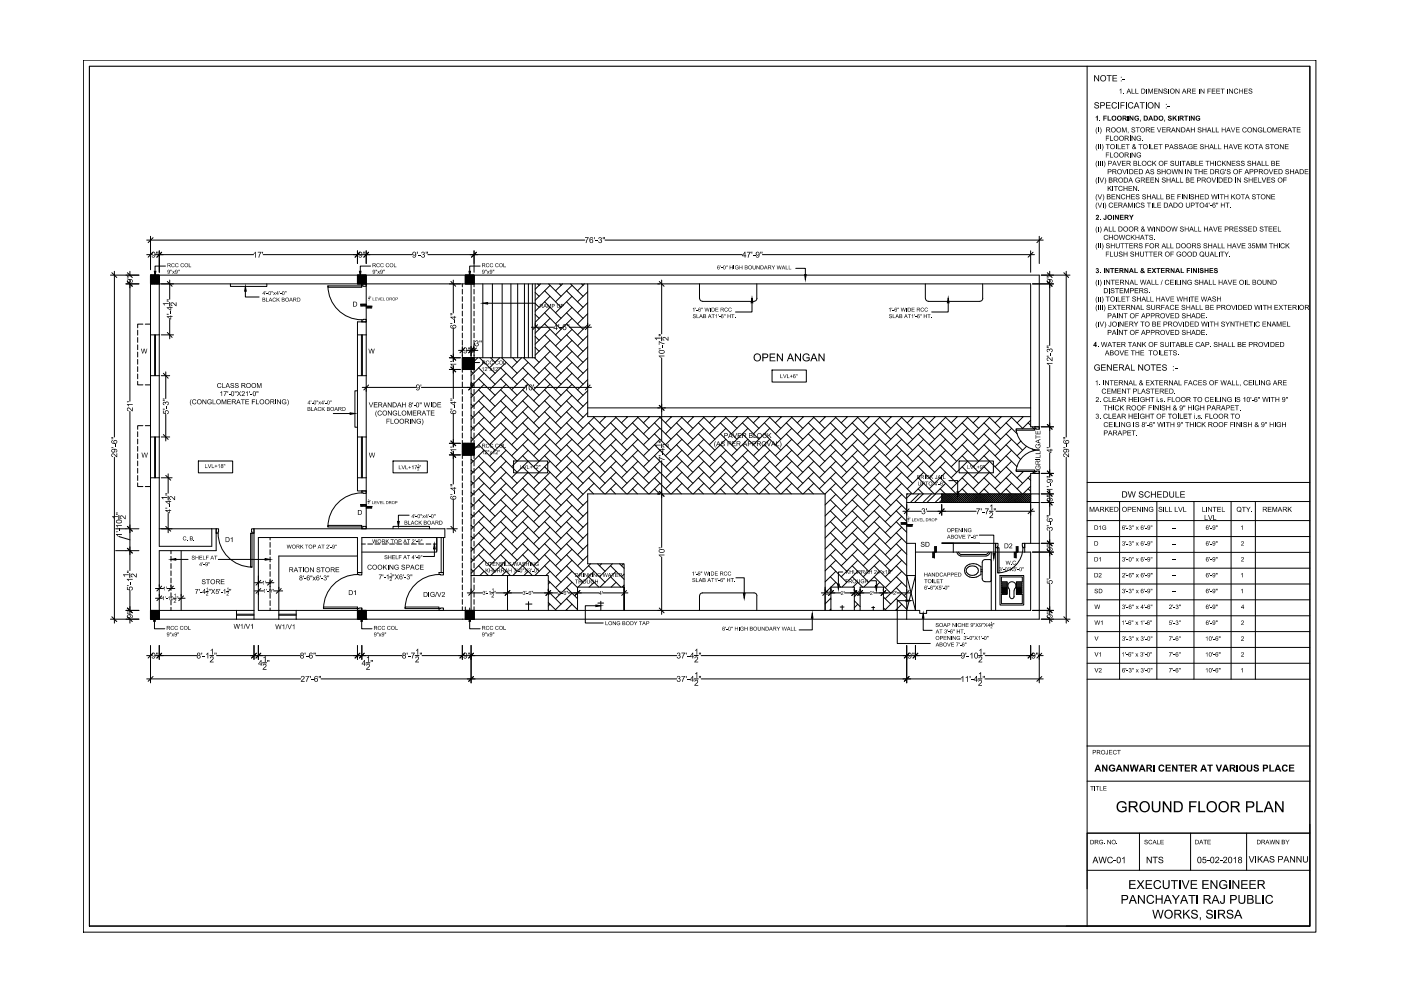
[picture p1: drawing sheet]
<svg xmlns="http://www.w3.org/2000/svg" width="420mm" height="297mm" viewBox="0 0 420 297" stroke-linecap="round" stroke-linejoin="round" font-family="sans-serif">
<!-- layer: Hatch -->
<g fill="none" stroke="#000" stroke-width=".3">
<path d="M45.1 82.5h.1M45.4 82.5l-.3 .2M45.6 82.5l-.5 .4M45.8 82.5l-.7 .6M45.9 82.5l-.8 .7M46 82.5l-.9 .8M46.1 82.5l-1 .9M46.2 82.5l-1.1 1M46.3 82.5l-1.2 1.1M46.4 82.5l-1.3 1.2M46.5 82.5l-1.4 1.3M46.6 82.5l-1.5 1.4"/>
<path d="M46.7 82.5l-1.6 1.5M46.8 82.5l-1.7 1.6M46.9 82.5l-1.8 1.7M47 82.5l-1.9 1.8M47.1 82.5l-2 2M47.2 82.5l-2.1 2M47.3 82.5l-2.2 2.1M47.4 82.5l-2.3 2.3M47.5 82.5l-2.4 2.3M47.6 82.5l-2.5 2.5M47.7 82.5l-2.6 2.5M47.8 82.6l-2.6 2.5"/>
<path d="M47.8 82.6l-2.5 2.5M47.8 82.8l-2.4 2.3M47.8 82.8l-2.3 2.3M47.8 82.9l-2.2 2.2M47.8 83.1l-2.1 2M47.8 83.1l-2 2M47.8 83.3l-1.9 1.8M47.8 83.4l-1.8 1.7M47.8 83.5l-1.6 1.6M47.8 83.6l-1.6 1.5M47.8 83.8l-1.3 1.3M47.8 84l-1.1 1.1"/>
<path d="M47.8 84.2l-.9 .9M47.8 84.4l-.8 .7M47.8 84.5l-.6 .6M47.8 84.6l-.5 .5M47.8 84.7l-.4 .4M47.8 84.8l-.3 .3M47.8 84.9l-.2 .2M47.8 85l-.1 .1M107.2 82.5v.1M107.4 82.5l-.2 .1M107.5 82.5l-.3 .3M107.6 82.5l-.4 .3"/>
<path d="M107.7 82.5l-.5 .4M107.8 82.5l-.6 .6M107.9 82.5l-.7 .6M108 82.5l-.8 .8M108.1 82.5l-.9 .9M108.2 82.5l-1 1M108.2 91.2h-.1M108.3 82.5l-1.1 1.1M108.4 82.5l-1.2 1.2M108.4 91.2l-.3 .3M108.5 82.5l-1.3 1.3M108.6 82.5l-1.4 1.4"/>
<path d="M108.7 82.5l-1.5 1.5M108.7 91.2l-.6 .5M108.8 82.5l-1.6 1.6M108.9 82.5l-1.7 1.7M108.9 91.2l-.6 .6M109 82.5l-1.8 1.8M109.1 82.5l-1.9 1.9M109.2 91.2l-.6 .6M109.2 82.5l-2 2M109.3 82.5l-2.1 2.1M109.4 82.5l-2.2 2.2M109.4 91.2l-.5 .6"/>
<path d="M109.5 82.5l-2.3 2.3M109.6 82.5l-2.4 2.4M109.7 91.2l-.6 .6M109.7 82.5l-2.5 2.5M109.8 82.5l-2.6 2.6M109.8 82.6l-2.5 2.5M109.8 82.7l-2.4 2.4M109.8 82.8l-2.3 2.3M109.8 82.9l-2.2 2.2M109.8 83l-2.1 2.1M109.8 83.1l-2 2M109.8 83.2l-1.9 1.9"/>
<path d="M109.8 83.3l-1.8 1.8M109.8 83.5l-1.5 1.6M109.8 83.7l-1.4 1.4M109.8 83.8l-1.2 1.3M109.8 83.9l-1.2 1.2M109.8 84l-1 1.1M109.8 84.2l-.9 .9M109.8 84.2l-.8 .9M109.8 84.3l-.7 .8M109.8 84.5l-.7 .6M109.8 84.5l-.5 .6M109.8 84.7l-.4 .4"/>
<path d="M109.8 84.8l-.3 .3M109.8 84.9l-.2 .2M109.8 85l-.1 .1M109.8 85v.1M109.8 91.4l-.4 .4M109.8 91.6l-.1 .2M109.9 91.8l-.1 .1M110.2 91.8l-.4 .3M110.4 91.8l-.6 .6M110.7 91.8l-.6 .6M110.9 91.8l-.6 .6M111.2 91.8l-.6 .6"/>
<path d="M111.4 91.8l-.5 .6M111.5 92l-.4 .4M111.5 92.2l-.1 .2M139.6 82.5l-.1 .1M139.7 82.5l-.2 .1M139.8 82.5l-.3 .3M139.9 82.5l-.4 .3M140 82.5l-.5 .4M140.1 82.5l-.6 .6M140.2 82.5l-.7 .6M140.3 82.5l-.8 .8M140.4 82.5l-.9 .9"/>
<path d="M140.6 82.5l-1.1 1.1M140.7 82.5l-1.2 1.2M140.8 82.5l-1.3 1.3M140.9 82.5l-1.4 1.4M141 82.5l-1.5 1.5M141.2 82.5l-1.7 1.6M141.2 82.5l-1.7 1.7M141.4 82.5l-1.9 1.8M141.4 82.5l-1.9 1.9M141.5 82.5l-2 2M141.7 82.5l-2.2 2.1M141.7 82.5l-2.2 2.2"/>
<path d="M141.9 82.5l-2.4 2.3M142 82.5l-2.5 2.4M142.1 82.5l-2.6 2.5M142.2 82.5l-2.7 2.6M142.2 82.7l-2.4 2.4M142.2 82.8l-2.4 2.3M142.2 82.9l-2.2 2.2M142.2 83l-2.1 2.1M142.2 83.1l-2 2M142.2 83.2l-1.9 1.9M142.2 83.3l-1.8 1.8M142.2 83.5l-1.6 1.6"/>
<path d="M142.2 83.6l-1.5 1.5M142.2 83.7l-1.4 1.4M142.2 83.8l-1.3 1.3M142.2 83.9l-1.2 1.2M142.2 84l-1.1 1.1M142.2 84.2l-1 .9M142.2 84.2l-.9 .9M142.2 84.3l-.8 .8M142.2 84.5l-.7 .6M142.2 84.5l-.6 .6M142.2 84.7l-.5 .4M142.2 84.8l-.4 .3"/>
<path d="M142.2 84.9l-.3 .2M142.2 85l-.2 .1M142.2 85l-.1 .1M160.5 97.6l1.2 1.1M160.5 94.3l1.2 1.1M160.5 91l1.2 1.1M160.5 87.7l1.2 1.1M161.2 85.1l.5 .5M162.1 85.1l-1.6 1.6M163.3 97.1l4.9 4.9M163.3 93.8l4.9 4.9M163.3 90.5l4.9 4.9"/>
<path d="M163.3 87.2l4.9 4.9M164.5 85.1l3.7 3.7M164.9 85.6l-4.4 4.4M164.9 88.8l-4.4 4.5M164.9 92.1l-4.4 4.5M164.9 95.4l-4.4 4.5M164.9 98.7l-4.4 4.5M167.8 85.1l.4 .5M168.7 85.1l-2.1 2.1M169.9 97.1l5 4.9M169.9 93.8l5 4.9M169.9 90.5l5 4.9"/>
<path d="M169.9 87.2l5 4.9M171.1 85.1l3.8 3.7M171.5 85.6l-4.9 4.9M171.5 88.8l-4.9 5M171.5 92.1l-4.9 5M171.5 95.4l-4.9 5M171.5 98.7l-4.9 5M174.4 85.1l.5 .5M175.3 85.1l-2.1 2.1M176.2 97.3l-3 3.1M176.2 87.5l-3 3M176.2 90.7l-3 3.1"/>
<path d="M176.2 94l-3 3.1M138.7 107.2v.1M138.8 107.2l-.1 .2M139 107.2l-.3 .3M139 107.2l-.3 .4M139.2 107.2l-.5 .5M139.3 107.2l-.6 .7M139.5 107.2l-.8 .9M139.8 107.2l-1.1 1.1M140 107.2l-1.3 1.3M140.1 107.2l-1.4 1.4M140.2 107.2l-1.5 1.6"/>
<path d="M140.3 107.2l-1.6 1.6M140.4 107.2l-1.7 1.8M140.5 107.2l-1.8 1.9M140.6 107.2l-1.9 2M140.7 107.2l-2 2.1M140.8 107.2l-2.1 2.2M140.9 107.2l-2.2 2.3M141 107.2l-2.3 2.4M141.1 107.2l-2.4 2.5M141.2 107.2l-2.5 2.6M141.3 117.9l.6 .6M141.3 114.6l.6 .6"/>
<path d="M141.3 111.3l.6 .6M141.3 107.2l-2.6 2.7M141.4 107.2l-2.7 2.8M141.5 107.2l-2.8 2.9M141.6 107.2l-2.9 3M141.7 107.2l-3 3.1M141.8 107.2l-3.1 3.2M141.9 107.2l-3.2 3.3M142 107.2l-3.3 3.4M142.1 107.2l-3.4 3.5M142.2 107.3l-3.5 3.4M142.2 107.4l-3.4 3.3"/>
<path d="M142.2 107.5l-3.2 3.2M142.2 107.6l-3.2 3.1M142.2 107.7l-3 3M142.2 107.8l-3 2.9M142.2 108l-2.8 2.7M142.2 108l-2.7 2.7M142.2 108.1l-2.7 2.6M142.2 108.2l-2.5 2.5M142.2 108.5l-2.3 2.2M142.2 108.5l-2.2 2.2M142.2 108.7l-2.1 2M142.2 108.8l-2 1.9"/>
<path d="M142.2 109l-1.8 1.7M142.2 109.2l-1.6 1.5M142.2 109.4l-1.4 1.3M142.2 109.6l-1.2 1.1M142.2 109.7l-1.1 1M142.2 109.8l-1 .9M142.2 109.9l-.9 .8M142.2 110l-.8 .7M142.2 110.1l-.7 .6M142.2 110.2l-.6 .5M142.2 110.3l-.5 .4M142.2 110.4l-.4 .3"/>
<path d="M142.2 110.5l-.3 .2M142.2 110.6l-.2 .1M142.2 110.7h-.1M143.3 107.2l-3.5 3.5M143.5 116.8l5 5M143.5 113.5l5 5M143.5 110.2l5 5M143.8 107.2l4.7 4.7M145.2 108.6l-3.9 3.9M145.2 111.9l-3.9 3.9M145.2 115.2l-3.9 3.9M145.2 118.5l-3.9 3.9"/>
<path d="M147.1 107.2l1.4 1.4M149.9 107.2l-3.1 3M150.1 116.8l5 5M150.1 113.5l5 5M150.1 110.2l5 5M150.4 107.2l4.7 4.7M151.8 108.6l-5 4.9M151.8 111.9l-5 4.9M151.8 115.2l-5 4.9M151.8 118.5l-5 4.9M153.7 107.2l1.4 1.4M156.4 107.2l-3 3"/>
<path d="M156.7 116.8l5 5M156.7 113.5l5 5M156.7 110.2l5 5M157 107.2l4.7 4.7M158.4 115.2l-5 4.9M158.4 118.5l-5 4.9M158.4 108.6l-5 4.9M158.4 111.9l-5 4.9M160.3 107.2l1.4 1.4M160.5 104.1l1.2 1.2M160.5 100.8l1.2 1.2M163.3 116.8l4.9 5"/>
<path d="M163.3 113.5l4.9 5M163.3 110.2l4.9 5M163.3 107l4.9 4.9M163.3 103.7l4.9 4.9M163.3 100.4l4.9 4.9M164.9 108.6l-4.9 4.9M164.9 102l-4.4 4.5M164.9 105.3l-4.9 4.9M164.9 111.9l-4.9 4.9M164.9 115.2l-4.9 4.9M164.9 118.5l-4.9 4.9M169.9 116.8l5 5"/>
<path d="M169.9 113.5l5 5M169.9 110.2l5 5M169.9 107l5 4.9M169.9 103.7l5 4.9M169.9 100.4l5 4.9M171.5 102l-4.9 5M171.5 105.3l-4.9 4.9M171.5 108.6l-4.9 4.9M171.5 111.9l-4.9 4.9M171.5 115.2l-4.9 4.9M171.5 118.5l-4.9 4.9M176.2 100.6l-3 3.1"/>
<path d="M176.2 103.9l-3 3.1M176.2 107.2l-3 3M176.2 110.5l-3 3M176.2 113.8l-3 3M176.2 117.1l-3 3M138.7 132.9v.1M138.8 132.9l-.1 .2M139 132.9l-.3 .3M139 132.9l-.3 .4M139.2 132.9l-.5 .5M139.2 132.9l-.5 .6M139.4 132.9l-.7 .7"/>
<path d="M139.5 132.9l-.8 .9M139.8 132.9l-1.1 1.1M139.9 132.9l-1.2 1.2M140 132.9l-1.3 1.3M140.1 132.9l-1.4 1.4M140.2 132.9l-1.5 1.5M140.3 132.9l-1.6 1.6M140.4 132.9l-1.7 1.7M140.5 132.9l-1.8 1.8M140.6 132.9l-1.9 1.9M140.7 132.9l-2 2M140.8 132.9l-2.1 2.1"/>
<path d="M140.9 132.9l-2.2 2.2M141 132.9l-2.3 2.3M141.1 132.9l-2.4 2.4M141.2 132.9l-2.5 2.5M141.3 137.7l.6 .6M141.3 131.1l.6 .6M141.3 127.8l.6 .6M141.3 124.5l.6 .6M141.3 121.2l.6 .6M141.3 132.9l-2.6 2.6M141.4 132.9l-2.7 2.7M141.5 132.9l-2.8 2.8"/>
<path d="M141.6 132.9l-2.9 2.9M141.7 132.9l-3 3M141.8 132.9l-3.1 3.2M141.9 132.9l-3.2 3.2M142 132.9l-3.3 3.3M142.1 132.9l-3.4 3.5M142.1 136.4h.1M142.2 133l-3.5 3.4M142.2 133.1l-3.3 3.3M142.2 133.2l-3.2 3.2M142.2 133.3l-3.2 3.1M142.2 133.4l-3 3"/>
<path d="M142.2 133.5l-3 2.9M142.2 133.6l-2.8 2.8M142.2 133.7l-2.7 2.7M142.2 133.8l-2.6 2.6M142.2 133.9l-2.5 2.5M142.2 134l-2.4 2.4M142.2 134.1l-2.3 2.3M142.2 134.2l-2.2 2.2M142.2 134.3l-2.1 2.1M142.2 134.4l-2 2M142.2 134.5l-1.9 1.9M142.2 134.6l-1.8 1.8"/>
<path d="M142.2 134.8l-1.6 1.6M142.2 134.9l-1.5 1.5M142.2 135l-1.4 1.4M142.2 135.1l-1.3 1.3M142.2 135.2l-1.2 1.2M142.2 135.3l-1.1 1.1M142.2 135.4l-1 1M142.2 135.6l-.9 .8M142.2 135.6l-.8 .8M142.2 135.7l-.7 .7M142.2 135.8l-.6 .6M142.2 135.9l-.5 .5"/>
<path d="M142.2 136.1l-.4 .3M142.2 136.1l-.2 .3M142.2 136.3l-.2 .1M143.5 139.9l5 5M143.5 136.6l5 5M143.5 133.3l5 5M143.5 130l5 5M143.5 126.7l5 5M143.5 123.4l5 5M143.5 120.1l5 5M145.2 128.4l-3.9 3.9M145.2 131.7l-4.7 4.7"/>
<path d="M145.2 121.8l-3.9 3.9M145.2 125.1l-3.9 3.9M145.2 135l-3.9 3.9M145.2 138.3l-3.9 3.9M150.1 139.9l5 5M150.1 136.6l5 5M150.1 133.3l5 5M150.1 130l5 5M150.1 126.7l5 5M150.1 123.4l5 5M150.1 120.1l5 5M151.8 121.8l-5 4.9"/>
<path d="M151.8 125.1l-5 4.9M151.8 128.4l-5 4.9M151.8 131.7l-5 4.9M151.8 135l-5 4.9M151.8 138.3l-5 4.9M156.7 139.9l5 5M156.7 136.6l5 5M156.7 133.3l5 5M156.7 130l5 5M156.7 126.7l5 5M156.7 123.4l5 5M156.7 120.1l5 5"/>
<path d="M158.4 121.8l-5 4.9M158.4 125.1l-5 4.9M158.4 128.4l-5 4.9M158.4 131.7l-5 4.9M158.4 135l-5 4.9M158.4 138.3l-5 4.9M163.3 139.9l4.9 5M163.3 136.6l4.9 5M163.3 133.3l4.9 5M163.3 130l4.9 5M163.3 126.7l4.9 5M163.3 123.4l4.9 5"/>
<path d="M163.3 120.1l4.9 5M164.9 121.8l-4.9 4.9M164.9 125.1l-4.9 4.9M164.9 128.4l-4.9 4.9M164.9 131.7l-4.9 4.9M164.9 135l-4.9 4.9M164.9 138.3l-4.9 4.9M169.9 139.9l5 5M169.9 136.6l5 5M169.9 133.3l5 5M169.9 130l5 5M169.9 126.7l5 5"/>
<path d="M169.9 123.4l5 5M169.9 120.1l5 5M171.5 121.8l-4.9 4.9M171.5 125.1l-4.9 4.9M171.5 128.4l-4.9 4.9M171.5 131.7l-4.9 4.9M171.5 135l-4.9 4.9M171.5 138.3l-4.9 4.9M176.2 120.4l-3 3M176.2 123.7l-3 3M176.5 139.9l5 5M176.5 136.6l5 5"/>
<path d="M176.5 133.3l5 5M176.5 130l5 5M176.5 126.7l5 5M177.9 124.9l3.6 3.5M178.2 125.1l-5 4.9M178.2 128.4l-5 4.9M178.2 131.7l-5 4.9M178.2 135l-5 4.9M178.2 138.3l-5 4.9M181.2 124.9l.3 .2M181.7 124.9l-1.9 1.8M183.1 139.9l4.9 5"/>
<path d="M183.1 136.6l4.9 5M183.1 133.3l4.9 5M183.1 130l4.9 5M183.1 126.7l4.9 5M184.5 124.9l3.5 3.5M184.8 125.1l-5 4.9M184.8 128.4l-5 4.9M184.8 131.7l-5 4.9M184.8 135l-5 4.9M184.8 138.3l-5 4.9M187.8 124.9l.2 .2M188.3 124.9l-1.9 1.8"/>
<path d="M189.7 139.9l4.9 5M189.7 136.6l4.9 5M189.7 133.3l4.9 5M189.7 130l4.9 5M189.7 126.7l4.9 5M191.1 124.9l3.5 3.5M191.3 125.1l-4.9 4.9M191.3 128.4l-4.9 4.9M191.3 131.7l-4.9 4.9M191.3 135l-4.9 4.9M191.3 138.3l-4.9 4.9M194.4 124.9l.2 .2"/>
<path d="M194.8 124.9l-1.8 1.8M196.3 139.9l4.9 5M196.3 136.6l4.9 5M196.3 133.3l4.9 5M196.3 130l4.9 5M196.3 126.7l4.9 5M197.7 124.9l3.5 3.5M197.9 125.1l-4.9 4.9M197.9 128.4l-4.9 4.9M197.9 131.7l-4.9 4.9M197.9 135l-4.9 4.9M197.9 138.3l-4.9 4.9"/>
<path d="M201 124.9l.2 .2M201.4 124.9l-1.8 1.8M202.9 139.9l4.9 5M202.9 136.6l4.9 5M202.9 133.3l4.9 5M202.9 130l4.9 5M202.9 126.7l4.9 5M204.3 124.9l3.5 3.5M204.5 125.1l-4.9 4.9M204.5 128.4l-4.9 4.9M204.5 131.7l-4.9 4.9M204.5 135l-4.9 4.9"/>
<path d="M204.5 138.3l-4.9 4.9M207.6 124.9l.2 .2M208 124.9l-1.8 1.8M209.4 139.9l5 5M209.4 136.6l5 5M209.4 133.3l5 5M209.4 130l5 5M209.4 126.7l5 5M210.9 124.9l3.5 3.5M211.1 125.1l-4.9 4.9M211.1 128.4l-4.9 4.9M211.1 131.7l-4.9 4.9"/>
<path d="M211.1 135l-4.9 4.9M211.1 138.3l-4.9 4.9M214.2 124.9l.2 .2M214.6 124.9l-1.9 1.8M216 139.9l5 5M216 136.6l5 5M216 133.3l5 5M216 130l5 5M216 126.7l5 5M217.5 124.9l3.5 3.5M217.7 125.1l-5 4.9M217.7 128.4l-5 4.9"/>
<path d="M217.7 131.7l-5 4.9M217.7 135l-5 4.9M217.7 138.3l-5 4.9M220.8 124.9l.2 .2M221.2 124.9l-1.9 1.8M222.6 139.9l5 5M222.6 136.6l5 5M222.6 133.3l5 5M222.6 130l5 5M222.6 126.7l5 5M224 124.9l3.6 3.5M224.3 125.1l-5 4.9"/>
<path d="M224.3 128.4l-5 4.9M224.3 131.7l-5 4.9M224.3 135l-5 4.9M224.3 138.3l-5 4.9M227.3 124.9l.3 .2M227.8 124.9l-1.9 1.8M229.2 139.9l5 5M229.2 136.6l5 5M229.2 133.3l5 5M229.2 130l5 5M229.2 126.7l5 5M230.6 124.9l3.6 3.5"/>
<path d="M230.9 125.1l-5 4.9M230.9 128.4l-5 4.9M230.9 131.7l-5 4.9M230.9 135l-5 4.9M230.9 138.3l-5 4.9M233.9 124.9l.3 .2M234.4 124.9l-1.9 1.8M235.8 139.9l5 5M235.8 136.6l5 5M235.8 133.3l5 5M235.8 130l5 5M235.8 126.7l5 5"/>
<path d="M237.3 124.9l3.5 3.5M237.5 125.1l-5 4.9M237.5 128.4l-5 4.9M237.5 131.7l-5 4.9M237.5 135l-5 4.9M237.5 138.3l-5 4.9M240.6 124.9l.2 .2M241 124.9l-1.9 1.8M242.4 139.9l5 5M242.4 136.6l5 5M242.4 133.3l5 5M242.4 130l5 5"/>
<path d="M242.4 126.7l5 5M243.9 124.9l3.5 3.5M244.1 125.1l-5 4.9M244.1 128.4l-5 4.9M244.1 131.7l-5 4.9M244.1 135l-5 4.9M244.1 138.3l-5 4.9M247.1 124.9l.3 .2M247.6 124.9l-1.9 1.8M249 139.9l4.9 5M249 136.6l4.9 5M249 133.3l4.9 5"/>
<path d="M249 130l4.9 5M249 126.7l4.9 5M250.4 124.9l3.5 3.5M250.7 125.1l-5 4.9M250.7 128.4l-5 4.9M250.7 131.7l-5 4.9M250.7 135l-5 4.9M250.7 138.3l-5 4.9M253.7 124.9l.2 .2M254.2 124.9l-1.9 1.8M255.6 139.9l4.9 5M255.6 136.6l4.9 5"/>
<path d="M255.6 133.3l4.9 5M255.6 130l4.9 5M255.6 126.7l4.9 5M257 124.9l3.5 3.5M257.2 125.1l-4.9 4.9M257.2 128.4l-4.9 4.9M257.2 131.7l-4.9 4.9M257.2 135l-4.9 4.9M257.2 138.3l-4.9 4.9M260.3 124.9l.2 .2M260.7 124.9l-1.8 1.8M262.2 139.9l4.9 5"/>
<path d="M262.2 136.6l4.9 5M262.2 133.3l4.9 5M262.2 130l4.9 5M262.2 126.7l4.9 5M263.6 124.9l3.5 3.5M263.8 125.1l-4.9 4.9M263.8 128.4l-4.9 4.9M263.8 131.7l-4.9 4.9M263.8 135l-4.9 4.9M263.8 138.3l-4.9 4.9M266.9 124.9l.2 .2M267.3 124.9l-1.8 1.8"/>
<path d="M268.8 139.9l4.9 5M268.8 136.6l4.9 5M268.8 133.3l4.9 5M268.8 130l4.9 5M268.8 126.7l4.9 5M270.2 124.9l3.5 3.5M270.4 125.1l-4.9 4.9M270.4 128.4l-4.9 4.9M270.4 131.7l-4.9 4.9M270.4 135l-4.9 4.9M270.4 138.3l-4.9 4.9M273.5 124.9l.2 .2"/>
<path d="M274 124.9l-1.9 1.8M275.4 139.9l4.9 5M275.4 136.6l4.9 5M275.4 133.3l4.9 5M275.4 130l4.9 5M275.4 126.7l4.9 5M276.8 124.9l3.5 3.5M277 125.1l-4.9 4.9M277 128.4l-4.9 4.9M277 131.7l-4.9 4.9M277 135l-4.9 4.9M277 138.3l-4.9 4.9"/>
<path d="M280.1 124.9l.2 .2M280.5 124.9l-1.8 1.8M282 139.9l4.9 5M282 136.6l4.9 5M282 133.3l4.9 5M282 130l4.9 5M282 126.7l4.9 5M283.4 124.9l3.5 3.5M283.6 125.1l-4.9 4.9M283.6 128.4l-4.9 4.9M283.6 131.7l-4.9 4.9M283.6 135l-4.9 4.9"/>
<path d="M283.6 138.3l-4.9 4.9M286.7 124.9l.2 .2M287.1 124.9l-1.8 1.8M288.6 139.9l4.9 5M288.6 136.6l4.9 5M288.6 133.3l4.9 5M288.6 130l4.9 5M288.6 126.7l4.9 5M290 124.9l3.5 3.5M290.2 125.1l-4.9 4.9M290.2 128.4l-4.9 4.9M290.2 131.7l-4.9 4.9"/>
<path d="M290.2 135l-4.9 4.9M290.2 138.3l-4.9 4.9M293.3 124.9l.2 .2M293.7 124.9l-1.8 1.8M295.1 139.9l5 5M295.1 136.6l5 5M295.1 133.3l5 5M295.1 130l5 5M295.1 126.7l5 5M296.6 124.9l3.5 3.5M296.8 125.1l-4.9 4.9M296.8 128.4l-4.9 4.9"/>
<path d="M296.8 131.7l-4.9 4.9M296.8 135l-4.9 4.9M296.8 138.3l-4.9 4.9M299.9 124.9l.2 .2M300.3 124.9l-1.9 1.8M301.7 139.9l5 5M301.7 136.6l3.3 3.3M301.7 133.3l4.4 4.4M301.7 130l5 5M301.7 126.7l3.3 3.3M303.2 124.9l3.5 3.5M303.4 125.1l-5 4.9"/>
<path d="M303.4 128.4l-5 4.9M303.4 131.7l-5 4.9M303.4 135l-5 4.9M303.4 138.3l-5 4.9M306.2 132.2l-1.2 1.1M306.5 124.9l.2 .2M306.9 124.9l-1.9 1.8M307.9 133.8l-2.9 2.8M308.3 126.7l.8 .8M309.1 126l-2.6 2.5M309.5 127.9l.6 .6M309.6 134.6l.5 .5"/>
<path d="M310 128.4l-.1 .1M310 135l-.2 .2M108.2 151.2l-.1 .1M108.4 151.2l-.3 .3M108.7 151.2l-.6 .6M108.9 151.2l-.6 .6M109.2 151.2l-.6 .6M109.4 151.2l-.5 .6M109.7 151.2l-.6 .6M109.8 151.3l-.4 .5M109.8 151.6l-.1 .2M109.9 151.8h-.1"/>
<path d="M110.2 151.8l-.4 .3M110.4 151.8l-.6 .6M110.7 151.8l-.6 .6M110.9 151.8l-.6 .6M111.2 151.8l-.6 .6M111.4 151.8l-.5 .6M111.5 152.2l-.1 .2M111.5 152l-.4 .4M141.3 157.4l.6 .6M141.3 154.1l.6 .6M141.3 150.8l.6 .7M141.3 147.5l.6 .7"/>
<path d="M141.3 144.2l.6 .7M141.3 141l.6 .6M143.5 159.7l5 4.9M143.5 156.4l5 4.9M143.5 153.1l5 4.9M143.5 149.8l5 4.9M143.5 146.5l5 5M143.5 143.2l5 5M145.2 141.6l-3.9 3.9M145.2 144.9l-3.9 3.9M145.2 148.2l-3.9 3.9M145.2 151.5l-3.9 3.9"/>
<path d="M145.2 154.7l-3.9 4M145.2 158l-3.9 4M150.1 159.7l5 4.9M150.1 156.4l5 4.9M150.1 153.1l5 4.9M150.1 149.8l5 4.9M150.1 146.5l5 5M150.1 143.2l5 5M151.8 141.6l-5 4.9M151.8 144.9l-5 4.9M151.8 148.2l-5 4.9M151.8 151.5l-5 4.9"/>
<path d="M151.8 154.7l-5 5M151.8 158l-5 5M156.7 159.7l5 4.9M156.7 156.4l5 4.9M156.7 153.1l5 4.9M156.7 149.8l5 4.9M156.7 146.5l5 5M156.7 143.2l5 5M158.4 141.6l-5 4.9M158.4 144.9l-5 4.9M158.4 148.2l-5 4.9M158.4 151.5l-5 4.9"/>
<path d="M158.4 154.7l-5 5M158.4 158l-5 5M163.3 159.7l4.9 4.9M163.3 156.4l4.9 4.9M163.3 153.1l4.9 4.9M163.3 149.8l4.9 4.9M163.3 146.5l4.9 5M163.3 143.2l4.9 5M164.9 141.6l-4.9 4.9M164.9 144.9l-4.9 4.9M164.9 148.2l-4.9 4.9M164.9 151.5l-4.9 4.9"/>
<path d="M164.9 154.7l-4.9 5M164.9 158l-4.9 5M169.9 159.7l5 4.9M169.9 156.4l5 4.9M169.9 153.1l5 4.9M169.9 149.8l5 4.9M169.9 146.5l5 5M169.9 143.2l5 5M171.5 141.6l-4.9 4.9M171.5 144.9l-4.9 4.9M171.5 148.2l-4.9 4.9M171.5 151.5l-4.9 4.9"/>
<path d="M171.5 154.7l-4.9 5M171.5 158l-4.9 5M176.2 150.1l-3 3M176.2 153.4l-3 3M176.2 156.7l-3 3M176.2 159.9l-3 3.1M176.5 146.5l1.5 1.5M176.5 143.2l4.8 4.8M178.2 141.6l-5 4.9M178.2 144.9l-5 4.9M183.1 146.5l1.5 1.5M183.1 143.2l4.8 4.8"/>
<path d="M184.8 141.6l-5 4.9M184.8 144.9l-3.2 3.1M189.7 146.5l1.5 1.5M189.7 143.2l4.8 4.8M191.3 141.6l-4.9 4.9M191.3 144.9l-3.1 3.1M196.3 146.5l1.5 1.5M196.3 143.2l4.8 4.8M197.9 141.6l-4.9 4.9M197.9 144.9l-3.2 3.1M202.9 146.5l1.5 1.5M202.9 143.2l4.8 4.8"/>
<path d="M204.5 141.6l-4.9 4.9M204.5 144.9l-3.1 3.1M209.4 146.5l1.6 1.5M209.4 143.2l4.9 4.8M211.1 141.6l-4.9 4.9M211.1 144.9l-3.1 3.1M216 146.5l1.6 1.5M216 143.2l4.9 4.8M217.7 141.6l-5 4.9M217.7 144.9l-3.2 3.1M222.6 146.5l1.6 1.5M222.6 143.2l4.8 4.8"/>
<path d="M224.3 141.6l-5 4.9M224.3 144.9l-3.2 3.1M229.2 146.5l1.5 1.5M229.2 143.2l4.8 4.8M230.9 141.6l-5 4.9M230.9 144.9l-3.2 3.1M235.8 146.5l1.5 1.5M235.8 143.2l4.8 4.8M237.5 141.6l-5 4.9M237.5 144.9l-3.2 3.1M242.4 146.5l1.5 1.5M242.4 143.2l4.8 4.8"/>
<path d="M244.1 141.6l-5 4.9M244.1 144.9l-3.2 3.1M249 159.7l4.9 4.9M249 156.4l4.9 4.9M249 153.1l4.9 4.9M249 149.8l4.9 4.9M249 146.5l4.9 5M249 143.2l4.9 5M250.7 141.6l-5 4.9M250.7 144.9l-3.2 3.1M250.7 148.2l-3.2 3.1M250.7 151.5l-3.2 3.1"/>
<path d="M250.7 154.7l-3.2 3.2M250.7 158l-3.2 3.2M255.6 159.7l4.9 4.9M255.6 156.4l4.9 4.9M255.6 153.1l4.9 4.9M255.6 149.8l4.9 4.9M255.6 146.5l4.9 5M255.6 143.2l4.9 5M257.2 141.6l-4.9 4.9M257.2 144.9l-4.9 4.9M257.2 148.2l-4.9 4.9M257.2 151.5l-4.9 4.9"/>
<path d="M257.2 154.7l-4.9 5M257.2 158l-4.9 5M262.2 159.7l4.9 4.9M262.2 156.4l4.9 4.9M262.2 153.1l4.9 4.9M262.2 149.8l4.9 4.9M262.2 146.5l4.9 5M262.2 143.2l4.9 5M263.8 141.6l-4.9 4.9M263.8 144.9l-4.9 4.9M263.8 148.2l-4.9 4.9M263.8 151.5l-4.9 4.9"/>
<path d="M263.8 154.7l-4.9 5M263.8 158l-4.9 5M268.8 159.7l3.1 3.2M268.8 156.4l3.1 3.2M268.8 153.1l3.1 3.2M268.8 149.8l3.1 3.2M268.8 146.5l3.1 3.1M268.8 143.2l4.8 4.8M270.2 156.7h.1M270.4 141.6l-4.9 4.9M270.4 144.9l-4.9 4.9M270.4 148.2l-4.9 4.9"/>
<path d="M270.4 151.5l-4.9 4.9M270.4 154.7l-4.9 5M270.4 158l-4.9 5M270.5 156.7l-.3 .3M270.8 156.7l-.6 .5M271 156.7l-.5 .5M271.3 156.7l-.6 .5M271.5 156.7l-.5 .5M271.8 156.7l-.6 .5M271.9 148h.1M271.9 156.8l-.4 .4M271.9 157.1l-.1 .1"/>
<path d="M272 157.2l-.1 .1M272.3 157.2l-.4 .4M272.5 157.2l-.6 .6M272.8 157.2l-.6 .6M273 157.2l-.5 .6M273.2 148l-1.3 1.3M273.3 157.2l-.6 .6M273.6 157.2l-.6 .6M273.6 157.7l-.1 .1M273.6 157.4l-.4 .4M275.4 146.5l1.5 1.5-2.7 2.6M275.4 143.2l4.8 4.8"/>
<path d="M275.6 148l-2.6 2.6M277 141.6l-4.9 4.9M277 144.9l-3.1 3.1M279.4 148l-2.7 2.6M280.6 148l-2.6 2.6M282 146.5l4.1 4.1M282 143.2l4.8 4.8M282.4 150.1l.6 .5M282.4 149.4l1.2 1.2M282.4 148.8l1.8 1.8M282.4 148.2l2.5 2.4M282.4 148.7l-2 1.9"/>
<path d="M282.4 149.9l-.7 .7M282.7 148l-.3 .3M282.8 148l2.7 2.6M283.3 148l-.9 .9M283.6 141.6l-4.9 4.9M283.6 144.9l-3.2 3.1M283.9 148l-1.5 1.6M284.1 148l2.6 2.6M284.6 148l-2.2 2.2M284.7 148l2.6 2.6M285.2 148l-2.7 2.6M285.3 148l2.7 2.6"/>
<path d="M285.8 148l-2.6 2.6M285.9 148l2.7 2.6M286.4 148l-2.6 2.6M286.6 148l2.6 2.6M287.2 148l2.6 2.6M287.7 148l-2.7 2.6M287.8 148l2.6 2.6M288.3 148l-2.7 2.6M288.4 148l2.7 2.6M288.6 146.5l1.5 1.5M288.6 143.2l7.4 7.4M288.9 148l-2.6 2.6"/>
<path d="M289 148l2.6 2.6M289.5 148l-2.6 2.6M289.7 148l2.6 2.6M290.1 148l-2.6 2.6M290.2 141.6l-4.9 4.9M290.2 144.9l-5.8 5.7M290.3 148l2.6 2.6M290.8 148l-2.7 2.6M290.9 148l2.6 2.6M291.4 148l-2.7 2.6M291.5 148l2.6 2.6M292 148l-2.6 2.6"/>
<path d="M292.1 148l2.6 2.6M292.6 148l-2.6 2.6M292.7 148l2.7 2.6M293.2 148l-2.6 2.6M293.8 148l-2.6 2.6M294 148l2.6 2.6M294.4 148l-2.6 2.6M294.6 148l2.6 2.6M295.1 148l-2.6 2.6M295.1 146.5l1.5 1.5M295.1 143.2l4.8 4.8M295.2 148l2.6 2.6"/>
<path d="M295.7 148l-2.7 2.6M295.8 148l2.7 2.6M296.3 148l-2.6 2.6M296.4 148l2.7 2.6M296.8 141.6l-4.9 4.9M296.8 144.9l-3.2 3.1M296.9 148l-2.6 2.6M297.1 148l2.6 2.6M297.5 148l-2.6 2.6M297.7 148l2.6 2.6M298.2 148l-2.7 2.6M298.3 148l2.6 2.6"/>
<path d="M298.8 148l-2.7 2.6M298.9 148l2.7 2.6M299.4 148l-2.6 2.6M299.5 148l2.6 2.6M300 148l-2.6 2.6M300.2 148l2.6 2.6M300.6 148l-2.6 2.6M300.8 148l2.6 2.6M301.3 148l-2.7 2.6M301.4 148l2.6 2.6M301.7 146.5l4.2 4.1M301.7 143.2l4.8 4.8"/>
<path d="M301.9 148l-2.7 2.6M302 148l2.6 2.6M302.5 148l-2.6 2.6M302.6 148l2.6 2.6M303.1 148l-2.6 2.6M303.4 141.6l-5 4.9M303.4 144.9l-3.2 3.1M303.7 148l-2.6 2.6M303.9 148l2.6 2.6M304.3 148l-2.6 2.6M304.5 148l2.6 2.6M304.9 148l-2.6 2.6"/>
<path d="M305.1 148l2.6 2.6M305.6 148l-2.6 2.6M305.7 148l2.6 2.6M306.2 148l-2.6 2.6M306.3 148l2.7 2.6M306.4 141.3l.3 .3M306.9 141.3l-1.9 1.9M307 148l2.1 2.2M307.4 148l-2.6 2.6M307.6 148l1.5 1.5-1.2 1.1M308 148l-2.6 2.6M308.2 148l.9 .9"/>
<path d="M308.3 146.5l.8 .7M308.3 143.2l.8 .8M308.7 148l-2.7 2.6M308.8 148l.3 .3M309.1 142.5l-4.1 4M309.1 145.8l-4.9 4.8M309.1 148.3l-2.4 2.3M309.1 148.8l-1.8 1.8M309.1 150.1l-.6 .5M309.7 141.3l.6 .6M310 141.6l-.4 .3M141.3 170.6l.6 .6"/>
<path d="M141.3 167.3l.6 .6M141.3 164l.6 .6M141.3 160.7l.6 .6M143.5 169.6l2.9 2.9M143.5 166.3l5 4.9M143.5 163l5 4.9M145.2 161.3l-3.9 3.9M145.2 164.6l-3.9 3.9M145.2 167.9l-3.9 3.9M145.2 171.2l-1.3 1.3M150.1 169.6l2.9 2.9M150.1 166.3l5 4.9"/>
<path d="M150.1 163l5 4.9M151.8 161.3l-5 5M151.8 164.6l-5 5M151.8 167.9l-4.6 4.6M151.8 171.2l-1.3 1.3M156.7 169.6l3 2.9M156.7 166.3l5 4.9M156.7 163l5 4.9M158.4 161.3l-5 5M158.4 164.6l-5 5M158.4 167.9l-4.6 4.6M158.4 171.2l-1.3 1.3"/>
<path d="M163.3 169.6l4.9 4.9M163.3 166.3l4.9 4.9M163.3 163l4.9 4.9M164.4 177.3l3.8 3.8M164.4 174l3.8 3.8M164.9 161.3l-4.9 5M164.9 164.6l-4.9 5M164.9 167.9l-4.5 4.6M164.9 171.2l-1.2 1.3M164.9 174.5l-.5 .5M164.9 177.8l-.5 .6M169.9 179.5l3.3 3.3"/>
<path d="M169.9 176.1l3.3 3.4M169.9 172.9l3.3 3.2M169.9 169.6l5 4.9M169.9 166.3l5 4.9M169.9 163l5 4.9M171.5 161.3l-4.9 5M171.5 164.6l-4.9 5M171.5 167.9l-4.9 5M171.5 171.2l-4.9 4.9M171.5 174.5l-4.9 5M171.5 177.8l-4.9 5M176.2 163.2l-3 3.1"/>
<path d="M176.2 166.5l-3 3.1M176.5 172.9l3.1 3.1M176.5 169.6l5 4.9M177.1 169l-3.9 3.9M178.2 171.2l-4.8 4.8M178.2 174.5l-1.5 1.5M179.2 169l2.3 2.2M180.4 169l-.6 .6M183.1 172.9l3.1 3.1M183.1 169.6l4.1 4.1M183.7 169l-3.9 3.9M184.8 171.2l-4.8 4.8"/>
<path d="M184.8 174.5l-1.5 1.5M185.8 169l1.4 1.3M187 169l-.6 .6M187.2 172.1l-.8 .8M187.2 175.4l-.6 .6M249 179.5l.2 .2M249 176.1l.2 .3M249 172.9l3.1 3.1M249 169.6l4.9 4.9M249 166.3l4.9 4.9M249 163l4.9 4.9M249.2 179.2l-1.7 1.8"/>
<path d="M250.7 161.3l-3.2 3.2M250.7 164.6l-3.2 3.2M250.7 167.9l-3.2 3.2M250.7 171.2l-3.2 3.2M250.7 174.5l-3.2 3.2M255.6 172.9l3.1 3.1M255.6 169.6l4.9 4.9M255.6 166.3l4.9 4.9M255.6 163l4.9 4.9M256.2 176.8l1.8 1.7M257.2 161.3l-4.9 5M257.2 164.6l-4.9 5"/>
<path d="M257.2 167.9l-4.9 5M257.2 171.2l-4.7 4.8M257.2 174.5l-1.4 1.5M257.2 177.8l-1 1.1M262.2 172.9l4.9 4.9M262.2 169.6l4.9 4.9M262.2 166.3l4.9 4.9M262.2 163l4.9 4.9M263.8 161.3l-4.9 5M263.8 164.6l-4.9 5M263.8 167.9l-4.9 5M263.8 171.2l-4.7 4.8"/>
<path d="M263.8 174.5l-1.4 1.5M264.9 178.9l2.2 2.2M268.8 179.5l3.1 3.1M268.8 176.1l3.1 3.2M268.8 172.9l3.1 3.1M268.8 169.6l3.1 3.1M268.8 166.3l3.1 3.1M268.8 163l3.1 3.2M270.4 161.3l-4.9 5M270.4 164.6l-4.9 5M270.4 167.9l-4.9 5M270.4 171.2l-4.9 4.9"/>
<path d="M270.4 174.5l-4.9 5M270.4 177.8l-4.9 5M279.7 165.5l.5 .6M279.7 165.8l.5 .6M279.7 166l.5 .6M279.7 166.3l.5 .6M279.7 166.5l.5 .6M279.7 166.8l.3 .4M279.7 167l.1 .2M279.9 165.5l.3 .3M280.1 165.5l.1 .1M280.2 164.5l.6 .6"/>
<path d="M280.2 164l.6 .6M280.2 164.3l.6 .6M280.2 164.8l.6 .6M280.2 165.1l.5 .4M280.2 165.3l.2 .2M280.3 163.8l.5 .6M280.5 163.8l.3 .3M280.8 163.8h.1M304.1 165.5l.6 .6M304.1 165.8l.6 .6M304.1 166l.6 .6M304.1 166.3l.6 .6"/>
<path d="M304.1 166.5l.6 .6M304.1 166.8l.4 .4M304.1 167l.2 .2M304.4 165.5l.3 .3M304.6 165.5l.1 .1M304.7 163.8l.6 .6M304.7 164l.6 .6M304.7 164.3l.6 .6M304.7 164.5l.6 .6M304.7 164.8l.6 .6M304.7 165.1l.5 .4M304.7 165.3l.2 .2"/>
<path d="M305 163.8l.3 .3M305.2 163.8h.1M45.2 183h-.1M45.3 183l-.2 .1M45.4 183l-.3 .2M45.5 183l-.4 .3M45.6 183l-.5 .4M45.7 183l-.6 .5M45.8 183l-.7 .6M45.9 183l-.8 .7M46 183l-.9 .8M46.1 183l-1 .9"/>
<path d="M46.2 183l-1.1 1M46.3 183l-1.2 1.2M46.4 183l-1.3 1.2M46.5 183l-1.4 1.3M46.6 183l-1.5 1.4M46.7 183l-1.6 1.5M46.8 183l-1.7 1.7M46.9 183l-1.8 1.7M47 183l-1.9 1.9M47.1 183l-2 2M47.2 183l-2.1 2M47.3 183l-2.2 2.2"/>
<path d="M47.4 183l-2.3 2.3M47.6 183l-2.5 2.4M47.6 183l-2.5 2.5M47.8 183l-2.7 2.6M47.8 183l-2.6 2.6M47.8 183.2l-2.4 2.4M47.8 183.3l-2.4 2.3M47.8 183.5l-2.2 2.1M47.8 183.7l-1.9 1.9M47.8 183.9l-1.7 1.7M47.8 184.1l-1.6 1.5M47.8 184.2l-1.4 1.4"/>
<path d="M47.8 184.3l-1.3 1.3M47.8 184.4l-1.2 1.2M47.8 184.5l-1.1 1.1M47.8 184.6l-1 1M47.8 184.7l-.9 .9M47.8 184.8l-.8 .8M47.8 184.9l-.7 .7M47.8 185l-.6 .6M47.8 185.1l-.5 .5M47.8 185.2l-.4 .4M47.8 185.3l-.3 .3M47.8 185.4l-.2 .2"/>
<path d="M47.8 185.5l-.1 .1M107.3 183h-.1M107.4 183l-.2 .2M107.5 183l-.3 .3M107.6 183l-.4 .3M107.7 183l-.5 .5M107.8 183l-.6 .6M107.9 183l-.7 .7M108 183l-.8 .8M108.1 183l-.9 .9M108.2 183l-1 1M108.3 183l-1.1 1.1"/>
<path d="M108.4 183l-1.2 1.2M108.5 183l-1.3 1.3M108.6 183l-1.4 1.4M108.7 183l-1.5 1.5M108.8 183l-1.6 1.6M108.9 183l-1.7 1.7M109 183l-1.8 1.8M109.1 183l-1.9 1.9M109.2 183l-2 2M109.3 183l-2.1 2.1M109.4 183l-2.2 2.2M109.5 183l-2.3 2.3"/>
<path d="M109.7 183l-2.5 2.4M109.7 183l-2.5 2.5 2.6-2.5M109.8 185.6h.1M109.8 183.2l-2.3 2.4M109.8 183.4l-2.2 2.2M109.8 183.5l-2 2.1M109.8 183.6l-2 2M109.8 183.7l-1.8 1.9M109.8 183.9l-1.8 1.7M109.8 183.9l-1.6 1.7M109.8 184l-1.5 1.6M109.8 184.2l-1.5 1.4"/>
<path d="M109.8 184.2l-1.3 1.4M109.8 184.4l-1.2 1.2M109.8 184.4l-1.1 1.2M109.8 184.6l-1 1M109.8 184.7l-.9 .9M109.8 184.7l-.8 .9M109.8 184.9l-.7 .7M109.8 185l-.6 .6M109.8 185.1l-.5 .5M109.8 185.2l-.4 .4M109.8 185.3l-.3 .3M109.8 185.4l-.2 .2"/>
<path d="M109.8 185.5l-.1 .1M139.6 183h-.1M139.7 183l-.2 .2M139.8 183l-.3 .3M139.9 183l-.4 .3M140 183l-.5 .5M140.1 183l-.6 .6M140.2 183l-.7 .7M140.3 183l-.8 .8M140.4 183l-.9 .9M140.6 183l-1.1 1M140.6 183l-1.1 1.1"/>
<path d="M140.7 183l-1.2 1.2M140.9 183l-1.4 1.3M140.9 183l-1.4 1.4M141.1 183l-1.6 1.5M141.2 183l-1.7 1.6M141.3 183l-1.8 1.7M141.4 183l-1.9 1.8M141.4 183l-1.9 1.9M141.6 183l-2.1 2M141.7 183l-2.2 2.1M141.8 183l-2.3 2.2M141.9 183l-2.4 2.3"/>
<path d="M142 183l-2.5 2.4M142.1 183l-2.6 2.5M142.1 185.6h.1M142.2 184.2l-1.4 1.4M142.2 183l-2.6 2.6M142.2 183.1l-2.5 2.5M142.2 183.2l-2.4 2.4M142.2 183.3l-2.3 2.3M142.2 183.4l-2.2 2.2M142.2 183.5l-2.1 2.1M142.2 183.6l-2 2M142.2 183.7l-1.9 1.9"/>
<path d="M142.2 183.9l-1.8 1.7M142.2 183.9l-1.7 1.7M142.2 184l-1.6 1.6M142.2 184.2l-1.5 1.4M142.2 184.4l-1.3 1.2M142.2 184.4l-1.2 1.2M142.2 184.6l-1.1 1M142.2 184.7l-1 .9M142.2 184.7l-.9 .9M142.2 184.9l-.8 .7M142.2 185l-.7 .6M142.2 185.1l-.6 .5"/>
<path d="M142.2 185.2l-.5 .4M142.2 185.3l-.4 .3M142.2 185.4l-.3 .2M142.2 185.5l-.2 .1M164.4 180.6l2.4 2.4M164.9 181.1l-.5 .6M169.9 182.8l.2 .2M171.5 181.1l-1.8 1.9M249 182.8l.2 .2M249.2 182.5l-.4 .5M256.2 180.1l1.8 1.7M257.2 181.1l-1 1.1"/>
<path d="M264.9 182.2l.8 .8M268.8 182.8l.2 .2M270.4 181.1l-1.8 1.9"/>
</g>
<!-- layer: Elev 1 -->
<path d="M142.2 82.5h169.5v46.2M142.2 85.1h166.9v42.8h2.6M282.4 150.6h26.7v12.3M311.7 141.9h-2.6v6.1h-26.7M311.7 141.2v6.8M311.7 150.6v12.3M297.3 165.5v17.5M298.6 165.5v17.5M142.2 183h129.7M142.2 185.6h129.7" fill="none" stroke="#000" stroke-width=".3"/>
<!-- layer: Elev 5 -->
<g fill="none" stroke="#000" stroke-width=".3">
<path d="M69.1 85.1v.8h10.9v-.8M144.8 85.1v22.1M147.7 85.1v22.1M150.6 85.1v22.1M153.2 85.1v22.1M155.3 85.1v22.1M157.3 85.1v22.1M158.5 85.1v22.1M159.7 85.1v22.1M160.5 85.1v22.1M176.2 85.1v39.8h132.9M209.8 85.1v4.4"/>
<path d="M209.8 89.4a.87 .87 0 0 0 .9 .9M210.7 90.3h15.4M227 85.1v4.4M227 89.4a.87 .87 0 0 1-.9 .9M277.5 85.1v4.4M277.6 89.4a.87 .87 0 0 0 .8 .9M278.4 90.3h15.4M294.7 85.1v4.3a.87 .87 0 0 1-.8 .9M107.2 117.1h-.8v11h.8M176.2 122.3h132.9M117.9 158.5v-.7h10.9v.7M107.2 166.7h-23.6v16.3"/>
<path d="M131 161.1v4.4h-22.5M141.3 172.5h10.9v10.5M152.2 172.5h12.2v10.5M209.8 178.6v4.4M227 178.6v4.4M227 178.6a.87 .87 0 0 0-.9-.9h-15.4a.87 .87 0 0 0-.9 .9M271.9 172.5v10.5l2.6-10.5v10.5zM285.9 162.9l-3.5-.2 11.4 .2M287 165.5l.5 .9 .6 .2 7.6 .1M287.4 165.5l.8 .7h7.5l.7-.7M296.9 165.5l-.5 .9-.7 .2M173.2 183v-7h14v7v-14h-11v-21h71.3v35"/>
<path d="M249.2 183v-7h7v7M258 183v-7h6.9v7"/>
</g>
<!-- layer: Wall -->
<g fill="none" stroke="#000" stroke-width=".3">
<path d="M45.1 82.5h97.1v2.6h-94.4v15.3h-2.7zM107.2 96.5h2.6v3.9h-2.6zM45.1 112.6h2.7v18.4h-2.7zM107.2 112.6h2.6v18.4h-2.6zM138.7 110.7h2.6M142.2 107.2v3.5M138.7 136.4h2.6M142.2 132.9v3.5M45.1 143.2h2.7v20.5h15.7v-5.2h1.3v6.6h-17v17.9h23.1v2.6h-25.8zM76.2 158.5h57.2v2.6h-24.9v10.5h-1.3v-10.5h-29.7v21.9h6.1v2.6h-7.4zM107.2 143.2h2.6v4h-2.6zM271.9 148h10.5v2.6h-10.5z"/>
<path d="M309.1 148h2.6v2.6h-2.6zM309.1 148v2.6M271.9 162.9h2.6v9.6h-2.6zM285.9 162.9h12.7v2.6h-12.7zM88.8 183h53.4v2.6h-53.4zM271.9 183h3.9v.9h2.1v-.9h31.2v-17.5h-1.8v-2.6h4.4v22.7h-39.8z"/>
</g>
<!-- layer: Elev 2 -->
<path d="M109.8 85.1v11.4M141.3 85.1v22.1h19.2M141.3 110.7v22.2M141.3 136.4v46.6M47.8 158.5h15.7M109.8 147.2v11.3M54.3 165.1v17.9" fill="none" stroke="#000" stroke-width=".3"/>
<!-- layer: Hidden line -->
<g fill="none" stroke="#000" stroke-width=".3">
<path d="M41.3 99v1.5M42.9 97.2h-1.6v1.1M43.6 97.2h1.5M138.7 85.1v.9M138.7 86.7v1.4M138.7 88.9v1.4M138.7 91.1v1.4M138.7 93.3v1.4M138.7 95.5v1.4M138.7 97.6v1.5M138.7 99.8v1.5M142.2 85.1v.9"/>
<path d="M142.2 86.7v1.4M142.2 88.9v1.4M142.2 91.1v1.4M142.2 93.3v1.4M142.2 95.5v1.4M142.2 97.6v1.5M142.2 99.8v1.5M41.3 114.3v1.1h1.6M41.3 101.2v1.4M41.3 103.4v1.4M41.3 105.5v1.5M41.3 107.7v1.5"/>
<path d="M41.3 109.9v1.5M41.3 112.1v1.4M43.6 115.4h1.5M138.7 102v1.5M138.7 104.2v1.4M138.7 106.4v.8M138.7 110.7v.9M138.7 112.4v1.4M138.7 114.5v1.5M138.7 116.7v1.5M138.7 118.9v1.5M142.2 102v1.5"/>
<path d="M142.2 104.2v1.4M142.2 106.4v.8M142.2 110.7v.9M142.2 112.4v1.4M142.2 114.5v1.5M142.2 116.7v1.5M142.2 118.9v1.5M41.3 129.4v1.5M41.3 131.6v1.5M41.3 133.8v1.5M41.3 136v1.5M41.3 138.2v1.4"/>
<path d="M42.9 127.6h-1.6v1.1M43.6 127.6h1.5M138.7 121.1v1.4M138.7 123.3v1.4M138.7 125.4v1.5M138.7 127.6v1.5M138.7 129.8v1.5M138.7 132v.9M138.7 136.4v1.1M138.7 138.2v1.5M142.2 121.1v1.4M142.2 123.3v1.4"/>
<path d="M142.2 125.4v1.5M142.2 127.6v1.5M142.2 129.8v1.5M142.2 132v.9M142.2 136.4v1.1M142.2 138.2v1.5M41.3 144.7v1.1h1.6M41.3 140.4v1.4M41.3 142.5v1.5M43.6 145.8h1.5M138.7 140.4v1.4M138.7 142.6v1.4"/>
<path d="M138.7 144.7v1.5M138.7 146.9v1.5M138.7 149.1v1.5M138.7 151.3v1.4M138.7 153.5v1.4M138.7 155.7v1.4M138.7 157.9v1.4M142.2 140.4v1.4M142.2 142.6v1.4M142.2 144.7v1.5M142.2 146.9v1.5M142.2 149.1v1.5"/>
<path d="M142.2 151.3v1.4M142.2 153.5v1.4M142.2 155.7v1.4M142.2 157.9v1.4M51.3 165.1v.9M51.3 166.8v1.4M51.3 168.9v1.5M51.3 171.1v1.5M51.3 173.3v1.5M51.3 175.5v1.5M51.3 177.7v1.4M51.3 179.8v1.5"/>
<path d="M81 161.1v.7M81 162.6v1.4M81 164.8v1.4M81 167v1.4M81 169.1v1.5M81 171.3v1.5M81 173.5v1.5M81 175.7v1.5M81 177.9v1.4M108.5 163.1h1.1M110.3 163.1h1.4M112.5 163.1h1.4"/>
<path d="M114.7 163.1h1.4M116.9 163.1h1.4M119 163.1h1.5M121.2 163.1h1.5M123.4 163.1h1.5M125.6 163.1h1.4M127.8 163.1h1.4M129.9 163.1h1.1M138.7 160v1.5M138.7 162.2v1.5M138.7 164.4v1.5M138.7 166.6v1.5"/>
<path d="M138.7 168.8v1.4M138.7 170.9v1.5M138.7 173.1v1.5M138.7 175.3v1.5M138.7 177.5v1.5M138.7 179.7v1.4M142.2 160v1.5M142.2 162.2v1.5M142.2 164.4v1.5M142.2 166.6v1.5M142.2 168.8v1.4M142.2 170.9v1.5"/>
<path d="M142.2 173.1v1.5M142.2 175.3v1.5M142.2 177.5v1.5M142.2 179.7v1.4M51.3 182v1M81 180v1.5M81 182.2v.8M138.7 181.9v1.1M142.2 181.9v1.1"/>
</g>
<!-- layer: Elev 3 -->
<path d="M45.1 100.4v12.2M47.8 100.4v12.2M107.2 100.4v12.2M109.8 100.4v12.2M45.1 131v12.2M47.8 131v12.2M107.2 131v12.2M109.8 131v12.2M70.9 183h5.3M70.9 185.6h5.3M83.6 183h5.2M83.6 185.6h5.2" fill="none" stroke="#000" stroke-width=".3"/>
<!-- layer: DW -->
<g fill="none" stroke="#000" stroke-width=".3">
<path d="M98.3 85.7h10.2v.4h-10.2zM98.4 85.7a10.2 10.2 0 0 0 10.1 10.1M108.5 85.1h1.3v.7l-1.3-.1zM108.5 95.9l1.3-.2v.8h-1.3zM46.4 100.4v12.2M46.6 100.4v12.2M108.4 100.4v12.2M108.7 100.4v12.2M46.4 131v12.2M46.6 131v12.2M108.4 131v12.2M108.7 131v12.2"/>
<path d="M304.7 128.5h5.7v.4h-5.7zM304.8 128.9a7 7 0 0 0 6.9 6 6.9 6.9 0 0 0-6.9 6M310.4 127.9h1.3v.8l-1.3-.2zM64.8 158.5h.7l-.1 1.3h-.6zM65.4 159.8a10.2 10.2 0 0 0 10.2 10.2M75.2 159.8h.4v10.2h-.4zM75.5 158.5h.7v1.3h-.6zM98.3 157.5h10.2v.4h-10.2zM108.5 157.9l1.3-.1v.7h-1.3zM108.5 147.2h1.3v.7l-1.3-.2zM108.5 147.7a10.2 10.2 0 0 0-10.1 10.2M304.7 140.9h5.7v.4h-5.7z"/>
<path d="M310.4 141.3l1.3-.1v.7h-1.3zM107.2 171.6h1.3v.7l-1.3-.1zM107.2 172.2a10.2 10.2 0 0 0-10.2 10.2M131.7 171.6h1.3v.7l-1.3-.1zM131.7 172.2a10.2 10.2 0 0 0-10.2 10.2M132.3 161.1v10.5h.7v-10.5M298.6 162.9h.7l-.1 1.3h-.6zM299.2 164.2h.4v7.5h-.4zM306.6 162.9h.7v1.3h-.6zM306.8 164.1a7.6 7.6 0 0 1-7.2 7.6M70.9 184.1h5.3M70.9 184.4h5.3"/>
<path d="M83.6 184.1h5.2M83.6 184.4h5.2M97 181.9h10.2v.5h-10.2zM107.2 182.4l1.3-.2v.8h-1.3zM121.5 181.9h10.2v.5h-10.2zM131.7 182.4l1.3-.2v.8h-1.3z"/>
</g>
<!-- layer: 0 -->
<g fill="none" stroke="#000" stroke-width=".3">
<path d="M326 19.9v246.5M392.8 19.9v257.7h-366M45.9 71.2l-1.5 1.5M45.9 75.6l-1.5 1.5M48.5 75.6l-1.5 1.5M107.9 75.6l-1.4 1.5M110.5 75.6l-1.4 1.5M142.9 75.6l-1.5 1.5M309.8 75.6l-1.5 1.5M312.4 71.2l-1.4 1.5M33.5 81.7l1.5 1.5M38.2 81.7l1.5 1.5"/>
<path d="M38.2 84.4l1.5 1.4M50.2 99.7l1.4 1.4M50.2 84.4l1.4 1.4M135.2 84.4l1.5 1.4M161.2 97.3l-1.4 1.5M177 97.3l-1.5 1.5M197.7 84.4l1.5 1.4M314.1 84.4l1.4 1.4M314.1 81.7l1.4 1.5M319 81.7l1.5 1.5M49 111.9l1.4 1.5M110.5 115.4l-1.4 1.5"/>
<path d="M135.2 106.5l1.5 1.5M135.2 110l1.5 1.5M139.4 104.3l-1.5 1.4M142 115.4l-1.4 1.5M142 104.3l-1.4 1.4M142.9 104.3l-1.5 1.4M177 115.4l-1.5 1.5M49 130.3l1.4 1.4M135.2 132.2l1.5 1.4M135.2 135.6l1.5 1.5M197.7 121.5l1.5 1.5M314.1 127.2l1.4 1.5"/>
<path d="M38.2 157.8l1.5 1.4M49.7 157.8l1.5 1.4M49.7 142.5l1.5 1.4M135.2 157.8l1.5 1.4M197.7 147.3l1.5 1.5M272.6 152.5l-1.4 1.5M283.1 152.5l-1.4 1.5M309.8 152.5l-1.5 1.5M314.1 149.9l1.4 1.5M314.1 147.3l1.4 1.5M314.1 141.2l1.4 1.4M38.2 164.3l1.5 1.5"/>
<path d="M48.5 175.7l-1.5 1.4M48.5 178.6l-1.5 1.4M52 175.7l-1.4 1.4M55 178.6l-1.4 1.4M78.2 176.4l-1.4 1.4M78.2 173.9l-1.4 1.5M81.7 173.9l-1.5 1.5M84.3 176.4l-1.4 1.4M131 161.1v4M142 177l-1.4 1.4M151.5 178.4l1.4-1.4-1.4 1.5M165.2 177l-1.5 1.5"/>
<path d="M173.9 177l-1.5 1.5M187.9 177l-1.4 1.5M247.5 176v7M248.2 177l-1.5 1.5M250 177l-1.5 1.5M256.9 177l-1.4 1.5M258.7 177l-1.5 1.5M265.7 177l-1.5 1.5M272.6 177l-1.4 1.5M314.1 164.8l1.4 1.4M314.1 162.1l1.4 1.5M33.5 184.9l1.5 1.4"/>
<path d="M38.2 182.2l1.5 1.5M38.2 184.9l1.5 1.4M45.9 195.8l-1.5 1.4M48.5 195.8l-1.5 1.4M76.9 195.8l-1.4 1.4M78.2 195.8l-1.4 1.4M107.2 181.9v1.1M107.9 195.8l-1.4 1.4M108.5 182.2v.8M109.2 195.8l-1.4 1.4M139.4 195.8l-1.5 1.4M139.5 181.9v1.1"/>
<path d="M140.9 182.2v.8M142 195.8l-1.4 1.4M157.7 181.1h1.8M158.5 180.3v2.7M179.3 180.8h1.7M180.2 180.2v2.8M197.7 182.2l1.5 1.5M252 181.9h1.1M252.6 181.5v1.5M261.4 182.1h.9M261.9 181.8h.1M261.9 181.8v1.2"/>
<path d="M272.6 195.8l-1.4 1.4M275.3 195.8l-1.5 1.4M309.8 195.8l-1.5 1.4M312.4 195.8l-1.4 1.4M314.1 182.2l1.4 1.5M314.1 184.9l1.4 1.4M319 184.9l1.5 1.4M45.9 202.8l-1.5 1.4M142 202.8l-1.4 1.4M272.6 202.8l-1.4 1.4M312.4 202.8l-1.4 1.4M326 234.1h66.8"/>
<path d="M326 223.6h66.8M326 249.7h66.8h-66.8v27.9M341.7 249.7v11.2M357.1 249.7v11.2M373.9 249.7v11.2M392.8 247.1v30.5h-73.1M326 260.9h66.8"/>
</g>
<!-- layer: Elev 4 -->
<path d="M108.1 91.2h1.7v.6h1.8M108.1 151.2h1.7v.6h1.8M270.2 156.7h1.7v.5h1.8M271.9 150.6v12.3M274.5 165.5h11.4M280.8 163.8v1.7h-.6v1.8M298.6 165.5h8.7M305.3 163.8v1.7h-.6v1.8" fill="none" stroke="#000" stroke-width=".3"/>
<!-- layer: Text -->
<g fill="#000">
<path d="M328.1 22.5h.3l1 1.5v-1.5h.2v1.9h-.2l-1-1.5v1.5h-.3zM328.4 30.8l.6-.2 .5 .3 .1 .3h-.3l-.3-.4-.6 .3 .2 .2 .9 .4 .1 .4-.3 .4h-.7l-.4-.3-.1-.3h.3l.3 .4h.5l.2-.3-1.1-.6zM328.6 35l.6-.3v1.5h-.3v-1.1l-.3 .2zM329.3 38.2h.2v1.5h-.2zM329.7 35.9h.3v.3h-.3zM330.9 34.7h1v.2h-.7v.4h.6v.2h-.6v.7h-.3zM331.7 30.6h1.4v.3h-1.2v.6h1.1v.2h-1.1v.6h1.2v.2h-1.4zM332.2 34.7h.3v1.2h.7v.3h-1zM331.9 22.5h1.5v.2h-.6v1.7h-.3v-1.7h-.6zM333.6 22.5h1.4v.2h-1.1v.6h1v.2h-1v.7h1.1v.2h-1.4zM333.5 30.9l.6-.3 .8 .3 .1 .3h-.3l-.2-.3h-.5l-.4 .5 .1 .6 .3 .3h.4l.3-.5 .3 .1-.3 .5-.6 .2-.6-.4-.2-.5zM335.3 30.6h.3v1.9h-.3z"/>
<path d="M336.1 30.6h1.2v.3h-1v.6h.9v.2h-.9v.8h-.2zM335.8 26.9l.5-.4v1.6h-.2v-1.2l-.3 .2zM336.5 38.2h.3l.4 1.3 .4-1.3h.3v1.5h-.2v-1.3l-.4 1.3h-.2l-.5-1.3v1.3h-.1zM336.7 23.6h.7v.2h-.7zM336.9 27.9l.2 .2zM337.7 30.6h.2v1.9h-.2zM338.1 34.7h.4v1.5h-.4zM338.2 39.5h.2l-.1 .5zM338.7 34.7h.3l.7 1v-1h.2v1.5h-.3l-.6-1v1h-.3zM339.4 38.4l.3-.2 .7 .2v.2l-.3-.2-.6 .1 .9 .5-.1 .6-.9-.1-.1-.3 .5 .3 .5-.2-.9-.5zM339.4 26.6h.2v1.3h.7v.2h-.9zM338.4 30.9l.6-.3 .8 .3 .1 .3h-.3l-.2-.3h-.5l-.4 .5 .1 .6 .3 .3h.5l.3-.5 .2 .1-.3 .5-.6 .2-.6-.4-.1-.5z"/>
<path d="M340.5 26.6h.2v1.3h.7v.2h-.9zM340.4 34.8l.8-.1 .3 .2 .1 .2h-.3l-.5-.2-.3 .3v.4l.3 .3 .5-.1-.4-.4h.7l-.1 .7-.7 .1-.5-.3-.1-.8zM340.6 38.2h1.2v.2h-.5v1.3h-.2v-1.3h-.5zM341.9 35.9h.2l-.2 .6zM341.8 30.6h1.5v.3h-.6v1.6h-.3v-1.6h-.6zM343.6 30.6h.2v1.9h-.2zM343.8 26.6h.2v1.5h-.2zM344.4 26.6h.2l.5 1.3 .4-1.3h.3v1.5h-.2v-1.3l-.5 1.3h-.2l-.4-1.3v1.3h-.1zM345.1 38.2h1.1v.2h-.9v.4h.9v.2h-.9v.5h1v.2h-1.2zM346.1 26.6h1v.2h-.8v.4h.8v.2h-.8v.5h.9v.2h-1.1zM346.3 30.6h.2l1 1.5v-1.5h.2v1.9h-.2l-1-1.5v1.5h-.2zM347.4 26.6h.3l.8 1.1v-1.1h.1v1.5h-.2l-.7-1.2v1.2h-.3z"/>
<path d="M346.9 38.2h.2l.5 1.3 .5-1.3h.2l-.6 1.5h-.2zM348.5 38.2h1.1v.2h-.9v.4h.8v.2h-.8v.5h.9v.2h-1.1zM349 26.7l.6-.2 .4 .3-.1 .2-.3-.3-.5 .1 .1 .3 .9 .4-.2 .5-.6 .1-.3-.2-.1-.3 .4 .3 .6-.2-.9-.5zM349.1 35.9h.3l-.2 .6zM350.2 31.7h.7v.3h-.7zM350.3 34.8l.7-.1 .3 .2 .1 .2-.9-.1 .8 .4v.7l-.7 .1-.3-.2-.1-.3 .3-.1 .2 .3 .4-.1-.8-.5zM350.4 26.6h.2v1.5h-.2zM351.7 34.7h.3v.6l.6-.6h.4l-.6 .6 .6 .9h-.4l-.4-.7-.2 .7h-.3zM352.5 26.6h.2l.8 1.1v-1.1h.2v1.5h-.2l-.8-1.2v1.2h-.2zM352.7 38.2h.2l.9 1.2v-1.2h.1v1.5h-.2l-.8-1.2v1.2h-.2zM353.2 34.7h.3v1.5h-.3zM355.1 34.7h1.2v.2h-.4v1.3h-.3v-1.3h-.5z"/>
<path d="M356.5 34.7h.3v1.5h-.3zM357.1 34.7h.3l.6 1v-1h.3v1.5h-.3l-.6-1v1h-.3zM357.1 38.2h.2v.6h.8v-.6h.2v1.5h-.2v-.7h-.8v.7h-.2zM357.5 26.6h1.1v.2h-.9v.4h.8v.2h-.8v.5h.9v.2h-1.1zM359.3 38.3l.7-.1 .2 .2 .1 .2-.4-.2h-.5v.3l.9 .4-.2 .5-.5 .1-.4-.2v-.3l.5 .3 .4-.1v-.3l-.8-.3zM358.7 34.9l.3-.2 .7 .1 .2 .3-.9-.1-.1 .7 .5 .2 .2-.3h-.3v-.2h.6v.6l-.4 .2-.6-.1-.4-.5zM359.5 26.6h.2v1.5h-.2zM360.1 26.6l.9 1.1v-1.1h.2v1.5l-1-1.2v1.2h-.1zM360.6 38.2h.2v.6h.8v-.6h.2v1.5h-.2v-.7h-.8v.7h-.2zM362.1 26.6h1v.2h-.8v.4h.7v.2h-.7v.7h-.2zM363.4 26.6h1.1v.2h-.9v.4h.8v.2h-.8v.5h.9v.2h-1.1zM363.5 38.2h.2v1.3h.7v.2h-.9z"/>
<path d="M364.6 38.2h.2v1.3h.8v.2h-1zM364.8 26.6h1.1v.2h-.9v.4h.8v.2h-.8v.5h.9v.2h-1.1zM366.4 38.2h.2v.6h.8v-.6h.2v1.5h-.2v-.7h-.8v.7h-.2zM366.1 26.6h1.2v.2h-.6v1.3h-.2v-1.3h-.4zM368.1 26.6h.1v1.5h-.1zM368.6 26.6l1 1.1v-1.1h.2v1.5h-.3l-.7-1.2v1.2h-.2zM369.1 38.2h.2l.5 1.3 .5-1.3h.2l-.6 1.5h-.2zM370.7 38.2h1v.2h-.8v.4h.8v.2h-.8v.5h.9v.2h-1.1zM370.3 26.7l.6-.2 .4 .3-.2 .2-.1-.2-.4-.1-.3 .3 .2 .9h.4l.3-.4 .2 .1-.3 .4-.6 .1-.4-.3-.1-.7zM371.6 26.6h.2v.6h.8v-.6h.2v1.5h-.2v-.8h-.8v.8h-.2zM373.1 26.6h1.1v.2h-.9v.4h.8v.2h-.8v.5h.9v.2h-1.1zM372.8 38.4l.7-.2 .3 .2 .1 .2-.3 .1-.2-.3h-.3l-.3 .4v.5l.3 .2 .8-.3-.2 .4-.6 .1-.3-.2-.3-.6z"/>
<path d="M374.5 26.8l.3-.3 .7 .3-.1 .2-.3-.3-.4 .1 .1 .3 .8 .4-.2 .5-.6 .1-.3-.2-.1-.3 .5 .3 .5-.2-.9-.5zM375.7 38.2h.2l.8 1.2v-1.2h.2v1.5h-.2l-.8-1.2v1.2h-.2zM377.3 38.5l.4-.3h.6l.3 .4-.5-.2h-.5l-.2 .8 .7 .3 .3-.1v-.3h-.5v-.2h.7v.6l-.5 .2-.7-.2-.2-.3zM378.9 38.2h.2v1.3h.7v.2h-.9zM381.6 38.2h.3l.4 1.3 .5-1.3h.2v1.5h-.1v-1.3l-.5 1.3h-.2l-.4-1.3v1.3h-.2zM383.4 38.2h1v.2h-.8v.4h.8v.2h-.8v.5h.9v.2h-1.1zM387.5 38.2h1.2v.2h-.5v1.3h-.2v-1.3h-.5zM388.9 38.2h1.1v.2h-.9v.4h.8v.2h-.8v.5h.9v.2h-1.1zM328.9 38.3l.2-.1-.3 .7 .3 1.2-.5-.6zM328.9 43.2l-.1 1.2 .3 .7-.5-.6v-.7zM328.9 48.2h.2l-.3 1.2 .3 .7-.5-.6zM328.9 53.3l.2-.1-.3 1.2 .3 .8-.5-.7v-.7z"/>
<path d="M329.3 43.2h.2v1.5h-.2zM329.3 48.2h.2v1.5h-.2zM329.3 53.2h.2v1.5h-.2zM329.2 58.3h.2l.4 1.3 .5-1.3h.2l-.5 1.4h-.3zM329.9 43.2h.2v1.5h-.2zM329.9 48.2h.2v1.5h-.2zM329.9 38.2l.4 .7-.3 1.2 .2-1.1zM329.7 53.2h.3l.4 1.4 .5-1.4h.2l-.6 1.5h-.2zM330.5 48.2h.2v1.5h-.2zM330.4 43.2l.5 .8-.3 1.1 .1-1.3zM331 48.2l.5 .7v.6l-.4 .6 .2-1.2zM331.2 53.2l.5 .8-.3 1.2h-.2l.3-1.4z"/>
<path d="M331.7 40.7h.9v.2h-.8v.4h.7v.2h-.7v.7h-.1zM331.7 45.7h.9v.2h-.8v.5h.7v.1h-.7v.7h-.1zM331.6 43.2h1.2v.2h-.5v1.3h-.2v-1.3h-.5zM332.2 55.8h.2v.7l.7-.7h.3l-.6 .5 .6 .9h-.2l-.6-.7-.2 .7h-.2zM332.9 40.7h.2v1.3h.7v.2h-.9zM332.9 45.7h.2v1.3h.7v.2h-.9zM333.3 58.3h1.1v.1h-.8v.5h.8v.2h-.8v.5h.9v.1h-1.2zM333.6 55.8h.2v1.4h-.2zM334.1 55.8h1.2v.1h-.6v1.3h-.1v-1.3h-.5zM334.7 43.2h.2v1.5h-.2zM334.7 58.3h.3l.7 1.1v-1.1h.2v1.4h-.2l-.8-1.2v1.2h-.2zM335.2 43.2h.2v1.3h.7v.2h-.9z"/>
<path d="M335 48.2h.2l.4 1.3 .5-1.3h.2l-.6 1.5h-.2zM336.4 43.2h1.1v.2h-.9v.5h.8v.1h-.8v.5h.9v.2h-1.1zM336.5 48.2h1v.2h-.8v.5h.8v.1h-.8v.5h.9v.2h-1.1zM335.6 55.8l.7-.1 .3 .3-.1 .2-.6-.3-.3 .4v.5l.3 .3 .8-.3-.2 .3-.7 .1-.3-.2-.1-.7zM336.9 55.8h.3v.5h.7v-.5h.2v1.4h-.2v-.7h-.7v.7h-.3zM336.6 50.7h.2l.4 1.3 .5-1.3h.2l-.6 1.5h-.1zM336.4 58.4l.6-.2 .4 .3 .1 .1-.2 .1-.2-.3h-.4l-.3 .4v.4l.3 .4 .8-.3-.2 .3h-.9l-.2-.5zM337.7 58.3h.3v.5h.7v-.5h.2v1.4h-.2v-.7h-.7v.7h-.3zM337.6 43.2h1.2v.2h-.5v1.3h-.2v-1.3h-.5zM338.1 50.7h.2v1.5h-.2zM338.5 55.8h1v.1h-.9v.5h.9v.2h-.9v.5h1v.1h-1.1zM338.8 40.7h.2v1.5h-.2z"/>
<path d="M338.8 45.7h.2v1.5h-.2zM339.2 58.3h1.1v.1h-.9v.5h.9v.2h-.9v.5h1v.1h-1.2zM339.4 40.7h.2l.7 1.2v-1.2h.2v1.5h-.2l-.7-1.2v1.2h-.2zM339.4 45.7h.2l.7 1.2v-1.2h.2v1.5h-.2l-.7-1.2v1.2h-.2zM339.8 55.8h.2l.8 1.1v-1.1h.2v1.4h-.2l-.8-1.2v1.2h-.2zM340.2 50.7h1.1v.2h-.9v.5h.8v.1h-.8v.5h.9v.2h-1.1zM340.7 58.4l.3-.2 .6 .2 .1 .3-.4-.3-.5 .2 .9 .5-.1 .5-.5 .2-.5-.3-.1-.2 .3-.1 .2 .4 .6-.2-.1-.3-.8-.3zM340.6 53.4l1-.1 .2 .3-.8-.2-.3 .3v.5l.2 .3 .4 .1 .3-.2v-.3h-.4v-.1h.7v.5l-.5 .2-.8-.2-.1-.4zM341.3 48.2h.2v1.3h.7v.2h-.9zM341.3 57l.3 .2zM340.9 41l.4-.3 .7 .1 .2 .3-.9-.2-.3 .6 .2 .5h.5l.3-.4h-.4v-.2h.6v.6l-.4 .2-.7-.1-.3-.4zM341 45.9l.4-.2 .6 .1 .2 .3-.8-.3-.3 .2-.1 .5 .3 .5h.5l.2-.1v-.3h-.4v-.2h.6v.6l-.6 .2-.5-.1-.3-.4z"/>
<path d="M341.4 43.2h1.2v.2h-.5v1.3h-.2v-1.3h-.5zM342.6 58.4l.7-.2 .3 .3 .1 .2-.5-.3-.4 .1v.3l.9 .3-.2 .6-.9-.1-.1-.3 .2-.1 .3 .4 .5-.2-.1-.3-.8-.3zM342.5 42l.2 .2zM343.6 53.2h1.1v.2h-.9v.4h.8v.2h-.8v.5h.9v.2h-1.1zM344 58.3h.2v.5h.7v-.5h.3v1.4h-.3v-.7h-.7v.7h-.2zM344.5 43.2h.2v1.5h-.2zM345.1 50.9l.2-.2 .7 .2 .1 .2-.3-.2-.6 .2 .9 .5-.1 .6-.9-.1-.2-.4 .6 .4 .5-.2-.2-.3-.7-.3zM345 53.2h1.1v.2h-.9v.4h.8v.2h-.8v.5h.9v.2h-1.1zM345 43.2h.2v1.3h.7v.2h-.9zM344.2 48.4l.6-.2 .5 .3-.1 .2-.3-.3h-.4l-.3 .5 .1 .5 .3 .2 .8-.4-.2 .4-.6 .1-.5-.3zM345.6 48.2h.2v.7l.7-.7h.3l-.6 .6 .6 .9h-.2l-.6-.8-.2 .3v.5h-.2zM346.2 43.2h1.1v.2h-.9v.5h.8v.1h-.8v.5h.9v.2h-1.1z"/>
<path d="M346.4 53.2h.2l.8 1.2v-1.2h.2v1.5h-.2l-.8-1.1v1.1h-.2zM346.9 58.3h.2v1.3h.7v.1h-.9zM347 50.9l.7-.2 .4 .4-.8-.2a.3 .3 0 0 0 0 .4 .3 .3 0 0 0 .4 .1l.4 .3-.1 .4-.9 .1-.2-.5 .8 .4 .2-.4-.8-.3zM347.4 43.2h1.2v.2h-.5v1.3h-.1v-1.3h-.6zM348 58.3h.2v1.3h.7v.1h-.9zM348.4 50.7h.2v.7h.7v-.7h.3v1.5h-.3v-.7h-.7v.7h-.2zM348.5 53.4l.3-.2 .7 .2 .1 .2-.3 .1-.1-.3-.5 .1 .1 .3 .8 .3-.2 .6h-.6l-.3-.2-.1-.3 .5 .4 .5-.2-.1-.3-.8-.3zM349.2 48.2h1v.2h-.8v.5h.7v.1h-.7v.7h-.2zM349.9 53.2h.2v.6h.7v-.6h.2v1.5h-.2v-.7h-.7v.7h-.2zM351.1 48.3l.4-.1 .5 .1 .1 .3-.3-.2-.6 .1 .1 .3 .8 .3-.1 .5-.6 .1-.4-.2v-.3h.1l.5 .4 .4-.3-1-.5zM351.2 58.3h1v.1h-.9v.5h.9v.2h-.9v.5h1v.1h-1.1zM351.4 50.7h.2l.2 1.3 .4-1.3h.2l.4 1.3 .3-1.3h.2l-.4 1.5h-.2l-.4-1.3-.3 1.3h-.2z"/>
<path d="M352.2 43.3l.7-.1 .3 .2-.1 .2-.2-.3-.5 .2 .8 .5v.6l-.7 .1-.3-.2-.1-.3 .5 .3 .5-.1-.1-.3-.8-.3zM352.7 53.2h.2v1.3h.8v.2h-1zM353.1 58.3h1v.1h-.8v.5h.7v.2h-.7v.6h-.2zM352.4 48.2h.2l.1 1.2 .2 .2 .5-.2v-1.2h.2v1.2l-.2 .3-.9-.1zM353.5 50.7h.2l.7 1.2v-1.2h.2v1.5h-.2l-.7-1.1v1.1h-.2zM353.6 43.3l.7-.1 .3 .2-.1 .2-.3-.3-.4 .2v.2l.8 .4-.1 .6h-.6l-.4-.2v-.3l.5 .3 .5-.2-.9-.5zM353.9 53.2h.2v1.3h.8v.2h-1zM354 48.2h.1v1.5h-.1zM354.4 58.3h.2v1.4h-.2zM354.4 48.2h1.2v.2h-.5v1.3h-.2v-1.3h-.5zM354.9 58.3h.2l.9 1.1v-1.1h.1v1.4h-.2l-.8-1.2v1.2h-.2zM355.6 50.7h.2v1.5h-.2z"/>
<path d="M356.1 50.7h.2l.8 1.2v-1.2h.2v1.5h-.2l-.8-1.1v1.1h-.2zM356.5 58.3h.2v1.4h-.2zM357.1 58.4l.6-.2 .4 .3h-.9l.1 .3 .9 .4-.1 .3-.5 .3-.5-.2-.1-.3 .6 .3a.24 .24 0 0 0 .3-.3 .24 .24 0 0 0-.3-.2l-.5-.3zM356.5 43.4l.3-.2 .8 .2-.1 .3-.2-.3-.4-.1-.4 .4v.5l.3 .3 .7-.1v-.3h-.4v-.2h.5v.7l-.8 .1-.4-.2-.1-.8zM357.1 53.2h1v.2h-.9v.4h.9v.2h-.9v.5h1v.2h-1.1zM357.9 43.2h1.1v.2h-.8v.5h.8v.1h-.8v.5h.9v.2h-1.2zM358.4 58.3h.2v.5h.8v-.5h.2v1.4h-.2v-.7h-.8v.7h-.2zM358.5 48.2h.2v1.3h.8v.2h-1zM358.1 50.7h1.2v.2h-.5v1.3h-.2v-1.3h-.5zM359.5 50.7h.2v.7h.7v-.7h.3v1.5h-.3v-.7h-.7v.7h-.2zM359.7 48.2h1.1v.2h-.9v.5h.8v.1h-.8v.5h.9v.2h-1.1zM360 43.3l.6-.1 .3 .2-.1 .2-.2-.3-.5 .2 .9 .6-.2 .6h-.6l-.3-.2-.1-.3 .5 .3 .6-.2-1-.5z"/>
<path d="M359.9 58.3h1.1v.1h-.9v.5h.8v.2h-.8v.5h.9v.1h-1.1zM361 50.7h1v.2h-.8v.5h.8v.1h-.8v.5h.9v.2h-1.1zM361.3 43.2h.2v.6h.8v-.6h.2v1.5h-.2v-.7h-.8v.7h-.2zM361.5 48.2h1.2v.2h-.5v1.3h-.2v-1.3h-.5zM362.9 48.2h.2v.6h.8v-.6h.2v1.5h-.2v-.7h-.8v.7h-.2zM363.2 58.3h.2l.3 1.2 .4-1.2h.2l.4 1.2 .3-1.2h.2l-.4 1.4h-.3l-.3-1.3-.4 1.3h-.1zM363.4 53.2h.2l.4 1.4 .5-1.4h.2l-.6 1.5h-.2zM364.2 43.2h.2v1.3h.7v.2h-.9zM364.5 48.2h.2v1.5h-.2zM364.9 53.2h.2v1.5h-.2zM365.4 43.2h.1v1.3h.8v.2h-.9zM365.4 58.3h.2v1.4h-.2z"/>
<path d="M365.1 48.4l.6-.2 .5 .3-.2 .2-.4-.4-.5 .5 .3 .7h.5l.3-.3-.2 .5h-.5l-.4-.3-.2-.5zM365.8 58.3h1.2v.1h-.5v1.3h-.2v-1.3h-.5zM366.5 48.2h.2v.7l.7-.7h.3l-.6 .6 .6 .9h-.2l-.6-.8-.2 .8h-.2zM366 51l.4-.3 .6 .1 .3 .3-.9-.2-.3 .7 .1 .3 .5 .2 .4-.2v-.3h-.5v-.2h.7v.6l-.5 .2-.6-.1-.3-.4zM367 53.2h1.1v.2h-.9v.4h.8v.2h-.8v.5h.9v.2h-1.1zM367.1 43.2h.2v.6h.8v-.6h.2v1.5h-.2v-.7h-.8v.7h-.2zM367.2 58.3h.2v.5h.8v-.5h.2v1.4h-.2v-.7h-.8v.7h-.2zM367.5 50.7h.2l-.1 .6zM367.9 48.2h.2l.8 1.2v-1.2h.2v1.5h-.2l-.8-1.1v1.1h-.2zM368 50.8l.7-.1 .2 .2 .1 .2-.3-.2-.6 .1v.2l.9 .4-.2 .6h-.5l-.4-.2v-.3l.5 .4 .5-.2-.1-.3-.8-.3zM369.2 58.3h.3v.7l1-.7-.7 .5 .7 .9h-.3l-.5-.7-.2 .2v.5h-.3zM369.4 48.2h1.1v.2h-.9v.5h.8v.1h-.8v.5h.9v.2h-1.1z"/>
<path d="M369.8 43.2h.2l.5 1.3 .5-1.3h.2l-.6 1.5h-.2zM370.5 53.2h.1v1.5h-.1zM370.8 48.4l.4-.2 .6 .2 .1 .2-.4-.2-.6 .2 1 .5-.2 .6h-.5l-.4-.2 .1-.3 .2 .3 .6-.1v-.3l-.9-.3zM371 53.2l1 1.2v-1.2h.2v1.5l-1-1.1v1.1h-.2zM371.4 43.2h1v.2h-.8v.5h.8v.1h-.8v.5h.9v.2h-1.1zM371.5 50.7h1v.2h-.8v.5h.7v.1h-.7v.7h-.2zM372.2 48.4l.4-.2 .6 .2v.2l-.3-.2-.6 .1 .1 .2 .9 .4-.2 .5-.5 .1-.4-.1-.1-.4 .6 .4 .4-.2v-.3l-.9-.3zM372.2 58.3h1.2v.1h-.6v1.3h-.1v-1.3h-.5zM373.1 53.4l.7-.2 .3 .2-.1 .3-.2-.3-.5 .1 .1 .3 .8 .3-.2 .6h-.6l-.3-.2-.1-.3 .5 .4 .5-.2-.1-.3-.8-.3zM373.3 43.2h.2v.7l.7-.7h.3l-.6 .6 .6 .9h-.2l-.5-.8-.3 .3v.5h-.2zM374.2 48.4l.4-.2 .5 .2 .1 .2-.4-.2-.5 .1 .1 .3 .8 .3-.2 .6h-.5l-.4-.2 .1-.3 .3 .3 .5-.1v-.3l-.8-.3zM374.5 53.2h.2v.6h.8v-.6h.1v1.5h-.1v-.7h-.8v.7h-.2z"/>
<path d="M375.6 58.3l.6-.1 .3 .2 .1 .3-.5-.3-.4 .1v.3l.9 .3-.1 .5-.5 .2-.5-.3-.1-.2 .2-.1 .3 .4 .5-.2v-.3l-.8-.3zM375.5 48.2h.2v.6h.8v-.6h.2v1.5h-.2v-.7h-.8v.7h-.2zM376 53.2h1v.2h-.8v.4h.8v.2h-.8v.5h.9v.2h-1.1zM376.2 43.2h1.2v.2h-.5v1.3h-.2v-1.3h-.5zM376.8 58.3h1.2v.1h-.5v1.3h-.2v-1.3h-.5zM377.4 53.2h.1v1.3h.8v.2h-.9zM378.4 48.2h.2v1.3h.7v.2h-.9zM378.3 53.2h.3l.4 1.4 .5-1.4h.2l-.5 1.5h-.3zM379.6 43.3l.3-.1 .6 .1 .1 .3h-.2l-.2-.3-.5 .2 .1 .2 .8 .4-.1 .6h-.6l-.4-.2v-.3l.5 .3 .5-.2-.9-.5zM379.5 48.2h.2v1.3h.8v.2h-1zM379.8 58.3h.2l.8 1.1v-1.1h.2v1.4h-.2l-.8-1.2v1.2h-.2zM379.9 53.2h1.1v.2h-.9v.4h.8v.2h-.8v.5h.9v.2h-1.1z"/>
<path d="M380.5 50.7h.2l.5 1.3 .4-1.3h.3l-.6 1.5h-.2zM381.3 53.4l.3-.2 .7 .2 .1 .2-.2 .1-.2-.3-.5 .1 .1 .3 .8 .3-.2 .6h-.6l-.3-.2-.1-.3 .5 .4 .5-.2v-.3l-.8-.3zM381.3 58.3h1.1v.1h-.9v.5h.8v.2h-.8v.5h.9v.1h-1.1zM380.8 43.2h1.2v.2h-.5v1.3h-.2v-1.3h-.5zM382 50.7h1.1v.2h-.9v.5h.8v.1h-.8v.5h1v.2h-1.2zM382.7 48.2h1.1v.2h-.9v.5h.8v.1h-.8v.5h.9v.2h-1.1zM383.9 43.2l.9 1.2v-1.2h.2v1.5h-.2l-.8-1.2v1.2h-.1zM384.9 53.2h1v.2h-.8v.4h.7v.3h-.7v.6h-.2zM385.3 43.2h1.1v.2h-.9v.5h.8v.1h-.8v.5h.9v.2h-1.1zM385.5 50.9l.3-.2 .7 .2 .1 .2-.4-.2-.5 .2 .9 .5-.2 .6-.9-.1-.1-.4 .6 .4 .4-.2-.1-.3-.8-.3zM386.9 50.7h.2v.7h.8v-.7h.2v1.5h-.2v-.7h-.8v.7h-.2zM391.3 50.7h1.1v.2h-.9v.5h.8v.1h-.8v.5h.9v.2h-1.1z"/>
<path d="M51.5 79l.6-.1 .2 .2-.1 .1-.5-.2-.2 .4 .2 .5 .7-.2-.2 .3-.8-.1zM52.6 79.1l.2-.2 .6 .1 .1 .2-.6-.2-.2 .7 .2 .3 .7-.3-.1 .2-.7 .2-.3-.5zM54.2 79.1l.7-.2 .2 .2-.6-.1-.2 .4 .3 .6 .6-.3-.2 .4-.7-.1zM113 79.1l.2-.2 .6 .1 .1 .2-.6-.2-.3 .3 .3 .7 .6-.3-.2 .4-.7-.2zM114.1 79.1l.3-.2 .6 .1 .1 .2-.7-.1-.2 .4 .3 .5 .6-.3-.2 .4-.7-.1zM115.8 79.1l.2-.2 .6 .2-.1 .1-.5-.2-.2 .3 .1 .5 .4 .2 .4-.3-.1 .3-.8-.1zM145.9 79l.5-.1 .3 .2-.6-.1-.2 .4 .1 .5 .7-.2-.2 .4-.6-.1zM147 79l.6-.1 .2 .2-.1 .1-.5-.2-.2 .3 .3 .7 .6-.3-.1 .3-.8-.1-.1-.5zM148.6 79.1l.3-.2 .6 .1v.2l-.3-.2-.5 .2 .1 .7 .4 .1 .3-.3-.2 .4-.7-.1zM216 79.6h.2l-.1 .4zM225.7 79.6h.2l.1 1h.4l.1-1h.1l-.1 1-.4 .2-.3-.2zM328.9 58.3l.2-.1-.3 .7 .3 1.3-.5-.7z"/>
<path d="M328.9 60.7l-.1 1.2 .3 .8-.5-.7v-.8zM328.9 67.9h.2l-.3 1.2 .3 .7-.5-.6zM328.9 72.9l-.1 1.2 .3 .7-.5-.6v-.7zM329.3 67.9h.2v1.5h-.2zM329.3 72.9h.2v1.5h-.2zM328.7 64.6l.3-.2 .5 .1 .1 .5-.6 .6h.6v.3h-1l.7-.9-.1-.4-.6 .2zM329.2 60.7h.2l.4 1.4 .5-1.4h.2l-.5 1.5h-.3zM329.8 65.6h.3v.3h-.3zM329.9 72.9h.2v1.5h-.2zM329.9 67.9l.4 .7-.3 1.2 .2-1.1zM330.4 72.9l.5 .8-.3 1.1 .1-1.3zM330.7 60.7h.2v1.5h-.2z"/>
<path d="M330.7 58.2l.4 .7v.6l-.3 .7 .2-1.2zM331.2 60.7l.5 .8-.3 1.2h-.2l.3-1.4zM331.5 64.4h.3v1.2l-.6 .3-.3-.5 .6 .2zM331.8 73l.7-.1 .3 .2-.2 .3-.2-.3-.5 .1 .9 .5v.5l-.2 .2h-.6l-.3-.2v-.3l.4 .4 .6-.2-.1-.3-.8-.3zM331.7 75.4h.9v.2h-.8v.5h.7v.1h-.7v.7h-.1zM331.2 70.6l.7-.2 .3 .2 .1 .2-.2 .1-.2-.3h-.4l-.3 .4 .3 .8 .8-.4-.2 .4-.6 .1-.4-.2-.1-.8zM332.5 70.4h.3v.6h.7v-.6h.2v1.5h-.2v-.7h-.7v.7h-.3zM332.5 67.9h.3v1.3h.7v.2h-1zM332.9 75.4h.2v1.4h.7v.1h-.9zM333.1 72.9h.2v.6h.8v-.6h.2v1.5h-.2v-.7h-.8v.7h-.2zM332.6 61l.5-.3 .6 .2 .1 .3-.7-.3-.4 .3 .1 .7 .5 .2 .5-.3-.2 .3-.5 .2-.5-.3zM333.7 67.9h.2v1.3h.7v.2h-.9z"/>
<path d="M333.8 64.4h.3v1.5h-.3zM334.1 60.7h1v.2h-.9v.5h.9v.2h-.9v.5h1v.1h-1.1zM334.4 64.4h.3l.6 1v-1h.2v1.5h-.3l-.6-1v1h-.2zM334.1 75.4h.2l.1 1.4 .6-.2v-1.2h.3l-.1 1.2-.2 .3-.8-.1zM335.6 75.6l.6-.2 .4 .5-.5-.3a.3 .3 0 0 0-.3 .4 .3 .3 0 0 0 .5 .1l.3 .2v.5l-.5 .2-.4-.2-.2-.3 .8 .3 .2-.4-.7-.2zM334.6 72.9h.2v1.1l.2 .3 .5-.2 .1-1.2h.2v1.1l-.3 .4-.8-.1zM335.8 64.4h1.1v.2h-.8v.4h.8v.2h-.8v.4h.9v.3h-1.2zM335.5 70.4h.3l.2 1.3 .4-1.3h.2l.3 1.3 .3-1.3h.3l-.5 1.5h-.1l-.4-1.3-.4 1.3h-.2zM336 72.9h1.2v.2h-.5v1.3h-.2v-1.3h-.5zM336.9 75.4h.3v.6h.7v-.6h.2v1.5h-.2v-.7h-.7v.7h-.3zM337.3 72.9h1.2v.2h-.5v1.3h-.2v-1.3h-.5zM338.3 60.7h.3l.4 1.3 .5-1.3h.2v1.5h-.2v-1.2l-.4 1.2h-.2l-.4-1.2v1.2h-.2z"/>
<path d="M337.7 70.7l.4-.3 .7 .2 .1 .2-.8-.2-.3 .3v.6l.3 .3 .8-.4-.3 .4-.6 .1-.3-.2zM338.7 72.9h1v.2h-.8v.4h.8v.2h-.8v.6h.9v.1h-1.1zM339.1 75.6l.3-.2 .6 .2 .1 .3-.4-.3-.5 .2 .9 .4-.1 .6-.4 .2-.6-.3 .1-.3 .3 .4 .6-.2-.1-.3-.8-.3zM338.6 64.4h.3l.4 .6 .3-.6h.4l-.6 .9v.6h-.3v-.6zM339.1 70.4h.2v.8l.8-.8h.2l-.6 .6 .7 .9h-.3l-.5-.7-.5 .7zM340.1 60.7h.2v1.5h-.2zM340.4 75.4h.2v.6h.8v-.6h.2v1.5h-.2v-.7h-.8v.7h-.2zM340.5 70.4h.2v.6h.8v-.6h.2v1.5h-.2v-.7h-.8v.7h-.2zM341.6 73.1l.6-.2 .4 .2-.2 .3-.2-.3-.5 .1 .1 .2 .8 .3-.2 .7h-.5l-.3-.2-.1-.3 .4 .4 .6-.3-.9-.5zM340.7 61l.5-.3 .6 .2 .1 .3h-.2l-.2-.3-.5 .1-.2 .5 .3 .6 .8-.3-.2 .3-.6 .2-.4-.3zM342.2 60.9l.5-.2 .5 .3v.2l-.5-.3-.4 .1 .1 .3 .8 .3 .1 .3-.3 .3-.8-.1-.1-.3 .1-.1 .2 .4 .6-.2v-.3l-.8-.2zM341.9 75.4h.2v1.1l.2 .3 .6-.2v-1.2h.2v1.1l-.2 .4h-.7l-.2-.2z"/>
<path d="M343.5 72.9h1v.2h-.8v.5h.7v.1h-.7v.7h-.2zM343.3 70.4h1.2v.2h-.5v1.3h-.2v-1.3h-.5zM343.3 75.4h1.2v.2h-.5v1.3h-.2v-1.3h-.5zM344 60.7h1.2v.2h-.6v1.3h-.1v-1.3h-.5zM344.1 67.9h.2l.3 1.3 .3-1.3h.3l.3 1.3 .3-1.3h.2l-.4 1.5h-.2l-.4-1.3-.3 1.3h-.2zM344.7 70.6l.7-.2 .3 .2-.1 .3-.2-.3-.5 .1v.3l.9 .3-.2 .5-.6 .1-.3-.2-.1-.3 .5 .4 .5-.3-.1-.2-.8-.3zM344.6 75.4h1.2v.2h-.6v1.3h-.1v-1.3h-.5zM345.4 60.7h.2v1.5h-.2zM345.9 60.7h.2v1.4h.8v.1h-1zM346 75.4h1v.2h-.8v.5h.8v.1h-.8v.6h.9v.1h-1.1zM346.1 71.7l.2 .2zM346.2 67.9h.2v1.5h-.2z"/>
<path d="M346.8 67.9l.9 1.2v-1.2h.2v1.5l-1-1.2v1.2h-.1zM347.1 60.7h1.1v.2h-.9v.5h.8v.2h-.8v.5h.9v.1h-1.1zM349.9 72.9h.2v1.4h.7v.1h-.9zM351 72.9h.2v1.4h.7v.1h-.9zM351 75.4h1.1v.2h-.8v.5h.6v.1h-.6v.7h-.3zM351.3 67.9h.1l.3 1.3 .4-1.3h.2l.4 1.3 .2-1.3h.3l-.5 1.5h-.1l-.4-1.3-.4 1.3h-.2zM353 75.6l.4-.2 .6 .1 .2 .4-.8-.3-.3 .3-.1 .4 .3 .4 .5 .1 .2-.5h-.4v-.1h.6v.5l-.6 .3-.5-.2-.3-.5zM353.9 68.1l.3-.2 .7 .2 .1 .2-.4-.2-.5 .1 .1 .3 .8 .2-.1 .6-.6 .1-.4-.2-.1-.3 .6 .4 .5-.3-.9-.5zM355.3 67.9h.2v.6h.8v-.6h.2v1.5h-.2v-.7h-.8v.7h-.2zM355.7 60.7h.1l.1 1.2 .3 .2 .4-.2v-1.2h.2l-.1 1.4-.6 .2-.4-.3zM358.2 67.9h.2v1.3h.7v.2h-.9zM359 73.1l.7-.2 .3 .2-.1 .3-.2-.3-.5 .1 .1 .2 .8 .4-.2 .6h-.6l-.3-.2-.1-.3 .5 .4 .5-.3-.9-.5z"/>
<path d="M358.4 60.7h1.2v.2h-.5v1.3h-.2v-1.3h-.5zM359.3 67.9h.2v1.3h.8v.2h-1zM361 73.1l.3-.2 .6 .1 .1 .3-.4-.2-.5 .2 .9 .4v.6l-.7 .1-.3-.1-.1-.4 .4 .4 .6-.2-.1-.3-.8-.2zM361.1 67.9h.2v.6h.7v-.6h.3v1.5h-.3v-.7h-.7v.7h-.2zM362.3 72.9h.3v.6h.7v-.6h.2v1.5h-.2v-.7h-.7v.7h-.3zM361.4 75.4h.2v1.1l.2 .3 .5-.1 .1-1.3h.2v1.1l-.2 .4h-.6l-.3-.2zM362.5 60.7h.2v.6zM362.9 61.6h.5v.2h-.5zM364.3 75.4h.2v1.4h.7v.1h-.9zM363.8 67.9h.2l.5 1.3 .5-1.3h.2l-.6 1.5h-.2zM365.2 72.9h.2v1.4h.8v.1h-1zM365.4 67.9h1v.2h-.8v.4h.8v.2h-.8v.5h.9v.2h-1.1z"/>
<path d="M365.5 75.4h.2v1.5h-.2zM366.2 60.7h.1v.6h.8v-.6h.2v1.5h-.2v-.6h-.8v.6h-.1zM366.4 72.9h.2v1.4h.7v.1h-.9zM365.9 75.4h1.2v.2h-.5v1.3h-.2v-1.3h-.5zM367.2 75.4l.6 .7 .7-.7-.6 .9v.6h-.2v-.6zM367.5 60.7h1.2v.2h-.5v1.3h-.2v-1.3h-.5zM368.1 72.9h.2v.6h.8v-.6h.2v1.5h-.2v-.7h-.8v.7h-.2zM368.7 76.7l.2 .2zM368.9 62l.3 .2zM370.2 67.9h1.1v.2h-.9v.4h.8v.2h-.8v.5h.9v.2h-1.1zM370.9 72.9h.2l.4 1.4 .5-1.4h.2l-.6 1.5h-.2zM371.7 68l.6-.1 .3 .2 .1 .2-.4-.2-.5 .1v.2l.9 .4-.2 .5-.5 .1-.4-.2-.1-.3 .5 .4 .5-.2v-.3l-.9-.3z"/>
<path d="M372.4 72.9h1.1v.2h-.9v.4h.8v.2h-.8v.6h.9v.1h-1.1zM373 68.1l.3-.2 .7 .2v.2l-.3-.2-.6 .1 .1 .3 .8 .2-.1 .6h-.9l-.1-.4 .5 .4 .5-.3-.9-.5zM374.4 73.1l.4-.2 .4 .3-.2 .4 .3 .2-.1 .4-.6 .2-.3-.4 .2 .1a.28 .28 0 0 0 .4 .1 .28 .28 0 0 0 .1-.4 .28 .28 0 0 0-.3-.1l.3-.5-.3-.1-.4 .2zM374.4 67.9h1v.2h-.8v.4h.8v.2h-.8v.5h.9v.2h-1.1zM375.6 72.9h.8v.2h-.6l-.1 .4 .3-.1 .4 .3v.4l-.3 .3-.6-.2 .1-.2 .4 .3 .2-.2-.2-.5-.5 .1zM376.7 72.9h.3l.4 1.3 .4-1.3h.3v1.5h-.2v-1.2l-.4 1.2h-.2l-.4-1.2v1.2h-.2zM377.9 68l.7-.1 .3 .4-.8-.2a.24 .24 0 0 0-.1 .3 .24 .24 0 0 0 .3 .1l.6 .3v.5l-.3 .1h-.5l-.3-.4 .1-.1 .6 .4 .3-.3-1-.5zM378.4 72.9h.3l.4 1.3 .4-1.3h.3v1.5h-.2v-1.2l-.4 1.2h-.2l-.4-1.2v1.2h-.2zM379.1 67.9h1.2v.2h-.5v1.3h-.2v-1.3h-.5zM380.5 67.9h1.1v.2h-.9v.4h.8v.2h-.8v.5h.9v.2h-1.1zM380.6 72.9h1.2v.2h-.5v1.3h-.2v-1.3h-.5zM381.9 67.9h1.1v.2h-.9v.4h.8v.2h-.8v.5h.9v.2h-1.1z"/>
<path d="M382 72.9h.2v.6h.8v-.6h.2v1.5h-.2v-.7h-.8v.7h-.2zM383.3 67.9h.1v1.3h.8v.2h-.9zM383.5 72.9h.2v1.5h-.2zM384.2 73.1l.3-.2 .7 .2 .1 .2-.2 .1-.1-.3h-.6l-.2 .5 .3 .7 .8-.3-.2 .3-.7 .1-.3-.2-.1-.8zM385.5 72.9h.3v.8l.7-.8h.3l-.7 .6 .7 .9h-.3l-.5-.7-.2 .2v.5h-.3zM51.7 81.2l.3 .3 .4-.3-.3 .4 .3 .4-.4-.3-.3 .3 .3-.4zM56.6 78.9h.2v1h.5v.2h-.7zM79.6 87.3h.2v.4zM79.8 89.2h.1v1.1l.6 .1h-.7zM79.9 87.9h.5v.2h-.5zM82 87.6l.3 .3 .4-.3-.3 .4 .3 .4-.4-.3-.4 .3 .3-.4zM81.8 89.4l.4-.2 .4 .1 .1 .2-.6-.1-.2 .3 .3 .6 .6-.3-.2 .3-.5 .1-.3-.2z"/>
<path d="M82.9 89.2h.2v.6l.8-.6-.5 .5 .5 .7-.6-.6-.4 .6zM83.7 87.3h.2l-.1 .4zM84 87.9h.4v.2h-.4zM110.6 88.8l.2-.2v.6zM110.5 89.5h.4l-.3 .5h.3h-.4l.3-.3zM111.8 89.2l.1 .8h.4h-.5zM112.5 89.2h.6l-.5 .1v.3h.5l-.5 .1v.3h.5h-.6zM113.2 81.2l.4 .3 .3-.3-.3 .4 .4 .4-.4-.3-.4 .3 .3-.4zM113.2 89.2l.4 .8 .4-.8-.3 .8zM114.1 89.2h.6l-.5 .1v.3h.5l-.5 .1v.3h.6h-.7zM114.9 89.2l.1 .8h.5h-.6zM118.2 78.9l.1 1h.6v.2h-.7z"/>
<path d="M146 81.2l.4 .3 .4-.3-.3 .4 .3 .4-.4-.3-.4 .3 .3-.4zM151 78.9h.1v1h.6v.2h-.7zM164.1 91.1h.3l.3 1 .3-1h.2v1.2l-.1-1-.3 1h-.2l-.3-1-.2 1zM167 91.1h.2l.2 1.1 .4-.2v-.9h.2l-.2 1.1-.7-.1zM207.9 94.3h.7l.1 .2-.3-.2h-.4v.2l.7 .4-.1 .4-.5 .1-.3-.2 .1-.2 .3 .3 .3-.2-.7-.5zM207.8 92.5l.4-.3v1.2h-.2v-.9l-.2 .2zM208.5 92.2h.2v.4zM208.8 92.9h.5v.1h-.5zM208.9 94.2h.2v1l.5 .1h-.7zM211.3 92.2h.2l.2 1 .3-1h.1l.3 1 .4-1-.3 1.2h-.2l-.2-1-.3 1h-.2zM213 92.2h.1v1.2h-.1zM213.4 94.2h.9l-.3 .1v1h-.2v-1z"/>
<path d="M214.6 92.2h.8l-.7 .2v.3h.7l-.7 .1v.5l.7 .1h-.8zM214.6 94.5l.4-.3v1.1l-.1-.9zM215.4 94.2h.1v.4zM215.7 94.9l.4 .1zM216.3 80.2h.4v.2h-.4zM217.4 92.4l.2-.2 .6 .1v.2l-.5-.2-.3 .4 .2 .6 .7-.3-.2 .3-.4 .1-.4-.2zM218.2 94.2h.2v.5h.6v-.5h.1v1.1h-.1v-.5h-.6v.5h-.2zM218.8 79.6h.2v.5h.6v-.5h.2v1.1h-.2v-.5h-.6v.5h-.2zM218.5 92.4l.6-.2 .3 .2-.1 .2-.4-.3-.3 .3 .2 .7 .6-.3-.1 .3h-.8zM219.3 94.2h.9l-.3 .1v1h-.2v-1zM220 79.6h.2v1.1h-.2zM220.4 95.2l.2 .1z"/>
<path d="M220.5 79.8l.8-.2 .2 .3-.7-.2-.2 .6 .1 .3h.5l.1-.3-.3-.2h.5v.5h-.9zM221.8 79.6l.1 .5h.6v-.5h.1v1.1h-.1v-.5h-.6l-.1 .5zM226.9 79.6l.7 .9v-.9h.2v1.1l-.8-.9v.9h-.1zM231.4 79.6l.5 .5 .6-.5-.5 .6v.5zM232.9 79.6h.2l.2 1 .3-1h.2l.2 1 .4-1-.3 1.1h-.2l-.2-1-.3 1h-.2zM235.6 79.6h.2v1l.6 .1h-.8zM236.6 79.6l.1 1 .6 .1h-.7zM266.7 94.3l.4-.2 .4 .3v.1l-.3-.2-.4 .1 .7 .5-.2 .4-.7-.1 .2-.2 .2 .3 .4-.2-.1-.2-.6-.2zM266.6 92.5l.5-.3v1.2h-.2v-.9l-.3 .2zM267.4 92.2h.2l-.1 .4zM267.7 92.9h.5v.1h-.5zM267.7 94.2h.2v1l.5 .1h-.7z"/>
<path d="M270.1 92.2h.2l.2 1 .3-1h.2l.2 1 .4-1-.3 1.2h-.1l-.3-1-.3 1h-.2zM271.8 92.2h.2v1.2h-.2zM272.3 94.2h.9l-.4 .1v1h-.2v-1zM273.4 92.2h.8l-.6 .2v.3h.6l-.6 .1v.5l.7 .1h-.9zM273.4 94.5l.4-.3v1.1l-.1-.9zM274.2 94.2h.2l-.1 .4zM274.5 94.9l.4 .1zM276.2 92.4l.3-.2 .5 .1 .1 .2-.6-.2-.3 .3 .3 .7 .6-.3-.2 .3-.5 .1-.2-.2zM277 94.2h.2v.5h.6v-.5h.2v1.1h-.2v-.5h-.6v.5h-.2zM277.4 92.4l.5-.2 .3 .2-.1 .2-.4-.3-.3 .3 .2 .7 .7-.3-.2 .3h-.7zM278.1 94.2h1l-.4 .1v1h-.2v-1zM279.2 95.2l.2 .1z"/>
<path d="M328.6 80.6l.6-.3 .3 .3-.2 .5 .3 .4-.4 .4-.6-.3v-.2l.7 .1-.1-.3h-.3l.3-.6-.3 .2zM328.9 83.9h.2l-.3 .7 .3 1.2-.5-.6zM328.9 88.9h.2l-.3 .7 .3 1.2-.5-.6zM328.9 91.4h.2l-.3 1.2 .3 .7-.5-.6v-.7zM328.9 96.4l-.1 1.2 .3 .7-.5-.6v-.7zM329.3 83.9h.2v1.4h-.2zM329.3 88.9h.2v1.5h-.2zM329.3 91.4h.2v1.5h-.2zM329.3 96.4h.2v1.5h-.2zM329.8 81.6h.3v.2h-.3zM329.9 88.9h.2v1.5h-.2zM329.9 91.4h.2v1.5h-.2z"/>
<path d="M329.9 83.9l.4 .6-.3 1.3 .2-1.1zM329.7 96.4h.3l.4 1.3 .5-1.3h.2l-.6 1.5h-.2zM330.5 91.4h.2v1.5h-.2zM330.4 88.9l.5 .8-.3 1.1 .1-1.3zM331 80.3h.3v1.5h-.3zM331 91.4l.5 .6v.7l-.4 .6 .2-1.2zM331.2 83.9h.2v1.4h-.2zM331.2 96.4l.3 .2 .2 .6-.3 1.1 .1-1.3zM331.6 80.3h.2l.7 1.1v-1.1h.2v1.5h-.3l-.6-.9v.9h-.2zM331.7 83.9h.2l.8 1.1v-1.1h.2v1.4h-.2l-.8-1.1v1.1h-.2zM331.6 88.9h1.2v.2h-.5v1.3h-.2v-1.3h-.5zM332.3 91.4h1.1v.2h-.9v.4h.8v.2h-.8v.5h.9v.2h-1.1z"/>
<path d="M333.1 96.4h.2v1.2l-.6 .3-.2-.4 .3 .2h.3zM332.6 86.4h.2v1.5h-.2zM333.2 86.5l.7-.1 .3 .2-.2 .2-.2-.3-.5 .2 .9 .5-.1 .6-.6 .1-.4-.2v-.3l.5 .3 .5-.2-.1-.2-.9-.4zM332.9 80.3h1.2v.3h-.4v1.2h-.3v-1.2h-.5zM333.6 91.4h.3l.3 .5 .7-.5-.5 .7 .5 .8h-.2l-.5-.7-.6 .7 .5-.8zM333.1 83.9h1.2v.1h-.5v1.3h-.2v-1.3h-.5zM334.3 80.3h1.1v.3h-.8v.3h.8v.3h-.8v.4h.9v.2h-1.2zM334.5 83.9h1.1v.1h-.9v.5h.8v.2h-.8v.5h.9v.1h-1.1zM334.7 88.9h.2v1.5h-.2zM334.4 86.4h1.2v.2h-.5v1.3h-.2v-1.3h-.5zM335 93.9h.2v1.5h-.2zM335.2 88.9h.2v1.3h.7v.2h-.9z"/>
<path d="M335.3 96.4h.1v1.5h-.1zM335 91.4h1.1v.2h-.4v1.3h-.2v-1.3h-.5zM335.5 93.9h.3l.7 1.2v-1.2h.2v1.5h-.2l-.7-1.2v1.2h-.3zM335.8 96.4h.2l.8 1.2v-1.2h.1v1.5h-.2l-.7-1.2v1.2h-.2zM335.8 86.4h1.1v.2h-.9v.4h.8v.2h-.8v.5h.9v.2h-1.1zM336.4 88.9h1.1v.2h-.9v.4h.8v.2h-.8v.5h.9v.2h-1.1zM336.4 91.4h1.1v.2h-.9v.4h.8v.2h-.8v.5h.9v.2h-1.1zM337.2 86.4h.3l.4 1.3 .4-1.3h.3v1.5h-.2v-1.3l-.4 1.3h-.2l-.4-1.3v1.3h-.2zM337.2 80.3h.3l.6 1.1v-1.1h.3v1.5h-.3l-.6-.9v.9h-.3zM337.3 96.4h1v.2h-.8v.4h.8v.2h-.8v.5h.9v.2h-1.1zM337.4 83.9l1 1.1v-1.1h.2v1.4l-1-1.1v1.1h-.2zM336.9 93.9h1.2v.2h-.5v1.3h-.1v-1.3h-.6z"/>
<path d="M337.6 88.9h1.2v.2h-.5v1.3h-.2v-1.3h-.5zM339.2 91.4h.2l.8 1.1v-1.1h.2v1.5h-.2l-.8-1.2v1.2h-.2zM339.7 89l.3-.1 .5 .1 .2 .3-.5-.3-.4 .2v.2l.9 .3-.2 .6h-.8l-.2-.4h.2l.3 .3 .5-.1v-.3l-.9-.3zM340.2 80.4h.3v1.2h.8v.2h-1.1zM340.3 86.4h1.1v.2h-.9v.4h.8v.2h-.8v.5h.9v.2h-1.1zM340.3 83.9h.2v1.3h.7v.1h-.9zM340.5 93.9h1.1v.2h-.9v.4h.7v.2h-.7v.7h-.2zM340 96.4h.2l.5 .7 .4-.7h.3l-.6 .9v.6h-.2v-.6zM341 88.9h.2v.6h.7v-.6h.3v1.5h-.3v-.7h-.7v.7h-.2zM342.1 91.4h.2v1.3h.7v.2h-.9zM341.9 83.9h.2l.3 1.2 .3-1.2h.3l.3 1.2 .3-1.2h.2l-.4 1.4h-.2l-.4-1.2-.3 1.2h-.2zM342 96.4h1.2v.2h-.5v1.3h-.2v-1.3h-.5z"/>
<path d="M343.3 86.5l.6-.1 .4 .4-.8-.2a.27 .27 0 0 0 0 .4 .27 .27 0 0 0 .3 0l.5 .2-.1 .5-.8 .1-.3-.4 .5 .3h.4l.1-.3-.9-.4zM343.9 91.5l.6-.1 .4 .2v.2l-.4-.3-.4 .2v.2l.8 .3-.1 .6-.9-.1-.1-.3h.2l.2 .3 .6-.1-.1-.3-.8-.3zM343.8 88.9h.3v1.3h.7v.2h-1zM344.1 80.3h1.1v.3h-.8v.3h.8v.3h-.8v.4h.9v.2h-1.2zM344.6 87.7l.2 .2zM345 88.9h.2v1.3h.8v.2h-1zM345.4 83.9h.1v1.3h.8v.1h-.9zM345.4 80.3h.4l.2 .6 .3-.6h.4l-.4 .8 .5 .7h-.4l-.4-.5-.3 .5h-.3l.5-.7zM345.2 91.4h.3v1.1l.2 .2 .5-.1v-1.2h.2l-.1 1.4-.5 .1-.4-.1zM346.5 83.9h.2v1.3h.7v.1h-.9zM346.8 88.9h.1v.6h.8v-.6h.2v1.5h-.2v-.7h-.8v.7h-.1zM347 96.4h1.1v.2h-.9v.4h.8v.2h-.8v.5h.9v.2h-1.1z"/>
<path d="M346.8 80.3h1.2v.3h-.5v1.2h-.3v-1.2h-.4zM348.5 83.9l-.3 1.5h-.1zM348.2 80.3h1.1v.3h-.8v.3h.7v.3h-.7v.4h.8v.2h-1.1zM348.2 91.4h1.1v.2h-.8v.4h.7v.2h-.7v.7h-.3zM349.5 88.9h.2l.5 1.3 .5-1.3h.1l-.5 1.5h-.2zM349.5 93.9h.2l.5 1.3 .5-1.3h.2l-.6 1.5h-.2zM349.5 84.1l.3-.2 .7 .1 .2 .3-.8-.3-.3 .4v.6l.3 .2 .8-.3-.3 .4-.5 .1-.4-.3zM350.9 83.9h1.1v.1h-.9v.5h.8v.2h-.8v.5h.9v.1h-1.1zM351 88.9h1.1v.2h-.9v.4h.9v.2h-.9v.5h.9v.2h-1.1zM351 93.9h1.1v.2h-.8v.4h.8v.2h-.8v.5h.8v.2h-1.1zM351.1 80.3h.2l.7 1.1v-1.1h.2v1.5h-.3l-.6-.9v.9h-.2zM351 91.7l.4-.3 .6 .1 .1 .3-.2 .1-.1-.3-.4-.1-.4 .5 .3 .7 .3 .1 .6-.4-.2 .4-.5 .1-.5-.2z"/>
<path d="M352.3 83.9h.2v1.4h-.2zM352.4 91.4h1.1v.2h-.9v.4h.9v.2h-.9v.5h.9v.2h-1.1zM352.9 83.9h.2v1.3h.7v.1h-.9zM352.9 88.9h.2l.2 1.3 .4-1.3h.2l.4 1.3 .3-1.3h.2l-.5 1.5h-.1l-.4-1.3-.3 1.3h-.3zM353.3 96.4h.2l.5 1.3 .5-1.3h.1l-.5 1.5h-.2zM354 83.9h.3v1.4h-.3zM354.1 80.4h.3v1.2h.7v.2h-1zM354.4 91.6l.6-.2 .4 .4-.5-.3a.3 .3 0 0 0-.3 .4 .3 .3 0 0 0 .5 .1l.3 .2v.5l-.4 .2-.4-.1-.3-.4h.2l.2 .3h.4l.2-.3-.7-.3zM354.5 94.1l.5-.2 .5 .2 .1 .2-.4-.2-.5 .1 .1 .2 .8 .3-.1 .6-.6 .1-.4-.2-.1-.3 .6 .4 .4-.3-.7-.4zM354.6 99.1l.6-.2 .3 .2-.1 .3-.2-.3-.5 .1 .1 .2 .8 .4-.2 .5-.5 .1-.4-.2-.1-.3 .5 .3 .5-.2-.8-.5zM354.6 83.9h.2l.8 1.1v-1.1h.2v1.4h-.2l-.8-1.1v1.1h-.2zM354.9 96.4h.2v1.5h-.2z"/>
<path d="M355 88.9h.1v.6h.8v-.6h.2v1.5h-.2v-.7h-.8v.7h-.1zM355.8 91.4h.2v.6h.8v-.6h.1v1.5h-.1v-.7h-.8v.7h-.2zM355.9 80.3h1v.3h-.7v.4h.6v.2h-.6v.6h-.3zM355.9 93.9h.2v.6h.8v-.6h.2v1.5h-.2v-.7h-.8v.7h-.2zM356.5 88.9h.2v1.5h-.2zM356.2 84.1l.3-.2h.7l.2 .4-.8-.3-.4 .7 .3 .4 .4 .1 .3-.1v-.3h-.4v-.2h.6v.6l-.4 .2-.7-.1-.2-.4zM356.9 96.4h1.1v.2h-.9v.4h.8v.2h-.8v.5h.9v.2h-1.1zM357.2 80.3h.3v1.5h-.3zM356.9 88.9h1.2v.2h-.5v1.3h-.2v-1.3h-.5zM357.8 80.3h.3l.6 1.1v-1.1h.3v1.5h-.3l-.7-.9v.9h-.2zM358.3 84.1l.3-.2 .7 .2 .1 .2h-.2l-.2-.3-.5 .2 .1 .2 .7 .3v.6l-.6 .1-.4-.3-.1-.2 .5 .3 .5-.2v-.2l-.8-.3zM358.3 88.9h1.1v.2h-.9v.4h.8v.2h-.8v.5h.9v.2h-1.1z"/>
<path d="M358.6 91.4h.2v1.3h.8v.2h-1zM359.3 80.3h.3v1.5h-.3zM359.7 83.9h.2v.6h.8v-.6h.2v1.4h-.2v-.6h-.8v.6h-.2zM359.8 80.6l.3-.3 .8 .2v.3l-.8-.1 .8 .5-.2 .6-.9-.1v-.3l.3-.1 .1 .3 .5-.1-.1-.2-.7-.3zM359.8 91.4h.2v1.3h.7v.2h-.9zM360.3 93.9h1.1v.2h-.9v.4h.8v.2h-.8v.5h.9v.2h-1.1zM360.1 88.9h.2l.3 1.3 .4-1.3h.2l.3 1.3 .3-1.3h.2l-.4 1.5h-.1l-.4-1.3-.4 1.3h-.2zM360.2 96.4h.2l.3 1.3 .4-1.3h.2l.4 1.3 .3-1.3h.2l-.4 1.5h-.3l-.3-1.3-.4 1.3h-.1zM361.2 80.3h.3v.6h.6v-.6h.3v1.5h-.3v-.6h-.6v.6h-.3zM361.7 95.2l.2 .2zM362.4 96.4h.2v1.5h-.2zM362.6 83.9h.2v1.3h.7v.1h-.9z"/>
<path d="M362.7 80.3h1.1v.3h-.8v.3h.8v.3h-.8v.4h.9v.2h-1.2zM362.9 91.4h1.1v.2h-.9v.4h.9v.2h-.9v.5h.9v.2h-1.1zM362.8 96.4h1.2v.2h-.5v1.3h-.2v-1.3h-.5zM363.7 89l.6-.1 .3 .2 .1 .2-.4-.3-.5 .2 .9 .6-.1 .5-.7 .1-.3-.2-.1-.3h.2l.3 .3 .5-.2v-.2l-.8-.3zM363.7 83.9h.2v1.3h.8v.1h-1zM364.1 80.6l.3-.3 .7 .2 .1 .3-.8-.1 .8 .5-.2 .6-.9-.1-.1-.3 .3-.1 .2 .3 .4-.1v-.2l-.7-.3zM364.2 96.4h.2v.6h.8v-.6h.2v1.5h-.2v-.7h-.8v.7h-.2zM365 88.9h.2v.6h.8v-.6h.2v1.5h-.2v-.7h-.8v.7h-.2zM365.5 83.9h.2v.6h.8v-.6h.1v1.4h-.1v-.6h-.8v.6h-.2zM366.3 96.6l.7-.2 .3 .2v.2l-.3-.2-.5 .1v.2l.8 .3v.6l-.7 .1-.3-.2-.1-.3 .5 .3 .5-.2-.9-.5zM367.5 96.4h.2l.5 .7 .5-.7h.2l-.6 .9v.6h-.2v-.6zM368.2 83.9h.2l.5 1.3 .5-1.3h.2l-.6 1.4h-.2z"/>
<path d="M369 96.4h.2l.8 1.2v-1.2h.2v1.5h-.2l-.8-1.2v1.2h-.2zM369.8 83.9h1v.1h-.9v.5h.9v.2h-.9v.5h1v.1h-1.1zM369.2 91.4h.3l.4 1.3 .5-1.3h.2l-.6 1.5h-.2zM370.8 91.4h.2v1.5h-.2zM370.4 96.4h1.2v.2h-.5v1.3h-.2v-1.3h-.5zM371.8 96.4h.2v.6h.8v-.6h.2v1.5h-.2v-.7h-.8v.7h-.2zM372.8 91.4h1.1v.2h-.8v.4h.8v.2h-.8v.5h.9v.2h-1.2zM373.3 96.4h1.1v.2h-.9v.4h.8v.2h-.8v.5h.9v.2h-1.1zM373.4 83.9h.2v1.4h-.2zM373.9 83.9h.2v1.3h.7v.1h-.9zM374.6 96.4h1.2v.2h-.5v1.3h-.2v-1.3h-.5zM376 96.4h.2v1.5h-.2z"/>
<path d="M376.2 91.4h.2l.3 1.3 .3-1.3h.2l.4 1.3 .3-1.3h.2l-.4 1.5h-.2l-.3-1.3-.4 1.3h-.2zM376.7 96.6l.3-.2 .7 .2 .1 .2-.8-.2-.3 .3v.6l.3 .2 .8-.3-.3 .4-.5 .1-.4-.2-.1-.8zM378.3 91.4h.2v1.5h-.2zM378.6 96.4h1.1v.2h-.9v.4h.9v.2h-.9v.5h.9v.2h-1.1zM378.8 91.4h1.1v.2h-.5v1.3h-.2v-1.3h-.4zM378.6 83.9h.3v1.1l.2 .2 .4-.1 .1-1.2h.2v1.1l-.3 .3-.8-.1zM380 96.4h.2l.8 1.2v-1.2h.2v1.5h-.2l-.8-1.2v1.2h-.2zM380.1 83.9h.2l.8 1.1v-1.1h.2v1.4h-.2l-.8-1.1v1.1h-.2zM380.1 91.4h.2v.6h.8v-.6h.2v1.5h-.2v-.7h-.8v.7h-.2zM382.2 91.4h1.1v.2h-.9v.4h.8v.2h-.8v.5h.9v.2h-1.1zM382.9 96.4h.3l.4 1.3 .5-1.3h.2v1.5h-.2v-1.3l-.4 1.3h-.2l-.4-1.3v1.3h-.2zM383.5 91.4h.3l.3 .5 .7-.5-.6 .7 .6 .8h-.2l-.5-.7-.4 .7h-.3l.6-.8z"/>
<path d="M384.7 96.4h1v.2h-.9v.4h.9v.2h-.9v.5h1v.2h-1.1zM384.9 91.4h1.2v.2h-.6v1.3h-.1v-1.3h-.5zM386 96.4h.2v1.3h.7v.2h-.9zM386.3 91.4h1v.2h-.8v.4h.8v.2h-.8v.5h.9v.2h-1.1zM389.2 91.4h.2v1.5h-.2zM42.3 104.5h.2l.3 1.3 .3-1.3h.3l.3 1.3 .3-1.3h.2l-.4 1.5h-.2l-.4-1.3-.3 1.3h-.2zM110.5 104.5h.2l.3 1.3 .3-1.3h.3l.3 1.3 .3-1.3h.2l-.4 1.5h-.2l-.4-1.3-.3 1.3h-.2zM144.6 110.3l.4-.3v1.2l-.1-.9-.3 .2zM145.5 110.2h.6v.3l-.5 .6 .5 .1h-.8l.7-.8-.1-.2-.5 .2zM145.8 108.2l.3-.1 .6 .1-.1 .3-.5-.3-.2 .4 .2 .5 .6-.2-.2 .3-.7-.1zM146.8 110.4l.4 .3 .4-.3-.3 .3 .3 .5-.4-.3-.4 .3 .3-.4zM147 108.2l.2-.1 .6 .1v.3l-.5-.3-.3 .3 .3 .6 .6-.2-.2 .3-.5 .1-.2-.2z"/>
<path d="M147.8 110.3l.4-.3v1.2h-.1v-.9l-.3 .2zM148.6 110.2h.7v.4l-.5 .5 .5 .1h-.7l.6-.8-.2-.2-.4 .2zM148.6 108.3l.3-.2h.4l.2 .3-.7-.2-.1 .7 .5 .2 .2-.3 .1 .3-.3 .2-.5-.1zM151 108.1h.1v1l.6 .2h-.7zM230.8 106h1.7v.3h-1.4v.7h1.3v.2h-1.3v.8h1.5v.3h-1.8zM233 106h.3l1.2 1.8v-1.8h.3v2.3h-.3l-1.2-1.8v1.8h-.3zM234 112.2h.2v1l.6 .1h-.8zM234.8 112.2h.2l.3 1 .6-1-.5 1.1zM236 112.2h.2v1l.5 .1h-.7zM237.2 112.4h.2v.3h.3l-.3 .1v.4h-.2v-.4h-.3l.3-.1zM238.4 106h.3l1.2 1.8v-1.8h.3v2.3h-.3l-1.2-1.8v1.8h-.3zM240.9 106.3l.8-.4 .9 .3 .2 .4-.3 .1-.4-.5-.7 .1-.3 .3-.1 .7 .2 .6 .7 .2 .6-.3v-.4h-.7v-.3h1v.9l-.7 .3-1-.1-.4-.8z"/>
<path d="M245.5 106h.3l1.2 1.8v-1.8h.3v2.3h-.3l-1.2-1.8v1.8h-.3zM328.3 109.6l.5-.4 .8 .1 .2 .5-.5-.4-.6 .1-.3 .8 .2 .5 .6 .1 .4-.2v-.3h-.5v-.2h.8v.6l-.6 .3-.8-.1-.4-.6zM328.6 114.3l.5-.3v1.5h-.2v-1.2l-.3 .3zM329.2 103.7h.3v.3h-.3zM329.7 115.3l.2 .2zM330.2 109.2h1.4v.3h-1.1v.5h1v.2h-1v.7h1.1v.2h-1.4zM330.2 102.5h.2l.3 1.3 .3-1.3h.3l.3 1.3 .3-1.3h.2l-.4 1.5h-.2l-.4-1.3-.3 1.3h-.2zM330.8 114h.3v1.5h-.3zM331.4 114h.2l.8 1.1v-1.1h.2v1.5h-.2l-.8-1.2v1.2h-.2zM330.6 116.6l.6-.1 .5 .2-.2 .3-.5-.4-.4 .4 .3 .8 .8-.3-.3 .5-.8-.2-.2-.8zM331.9 109.2h.3l1 1.5v-1.5h.2v1.9h-.2l-1-1.5v1.5h-.3zM332 116.5h1.1v.2h-.9v.4h.8v.2h-.8v.5h.9v.2h-1.1z"/>
<path d="M331 119.3l.6-.3 .5 .2 .1 .2-.6-.3-.5 .4 .1 .6 .3 .3 .7-.4-.2 .4-.5 .1-.4-.2zM332.8 114h1.2v.2h-.5v1.3h-.2v-1.3h-.5zM333.3 116.5h.3l.5 1.3 .4-1.3h.3v1.5h-.2v-1.2l-.4 1.2h-.2l-.4-1.3v1.3h-.3zM333.9 109.2h1.3v.3h-1.1v.5h1v.2h-1v.7h1.2v.2h-1.4zM333.6 102.5h1.1v.2h-.5v1.3h-.2v-1.3h-.4zM334.2 114h1.1v.2h-.9v.4h.8v.2h-.8v.5h.9v.2h-1.1zM335 102.5h1v.2h-.9v.4h.9v.2h-.9v.5h1v.2h-1.1zM335 98.9h.2v1.5h-.2zM335.1 116.5h1.1v.2h-.9v.4h.8v.2h-.8v.5h.9v.2h-1.1zM335.5 98.9h.3l.7 1.2v-1.2h.2v1.5h-.2l-.7-1.2v1.2h-.3zM335.8 105h.2l.4 1.3 .5-1.3h.2l-.6 1.5h-.2zM336.5 116.5h.2l.8 1.1v-1.1h.2v1.5h-.2l-.8-1.2v1.2h-.2z"/>
<path d="M337.1 114h.2l.7 1.1v-1.1h.3v1.5h-.3l-.8-1.2v1.2h-.1zM337.3 105h1.1v.2h-.9v.5h.8v.1h-.8v.5h.9v.2h-1.1zM336.9 98.9h1.2v.2h-.5v1.3h-.1v-1.3h-.6zM337.9 116.5h1.2v.2h-.5v1.3h-.2v-1.3h-.5zM338.3 102.5h1.2v.2h-.5v1.3h-.2v-1.3h-.5zM339.2 109.2h.2v1.7h.9v.2h-1.1zM339.1 105h1.2v.2h-.5v1.3h-.2v-1.3h-.5zM340 114h.2v1.3h.7v.2h-.9zM340.5 98.9h1.1v.2h-.9v.4h.7v.2h-.7v.7h-.2zM340.5 105h.2v.6h.8v-.6h.2v1.5h-.2v-.7h-.8v.7h-.2zM341.1 102.5h.2l.7 1.2v-1.2h.2v1.5h-.2l-.7-1.2v1.2h-.2zM341.2 116.5h.2v1.3h.8v.2h-1z"/>
<path d="M341.3 109.2h.3l1 1.5v-1.5h.2v1.9h-.2l-1-1.5v1.5h-.3zM342 105h1.1v.2h-.9v.5h.8v.1h-.8v.5h.9v.2h-1.1zM342.5 102.5h.2v.8l.8-.8h.3l-.7 .6 .7 .9h-.3l-.5-.7-.3 .2v.5h-.2zM342.1 119.2l.6-.2 .4 .1 .2 .3-.9-.2-.3 .6 .3 .5 .3 .1 .4-.2v-.3h-.4v-.2h.6v.6l-.5 .2-.6-.1-.3-.4zM343.7 114h1v.2h-.9v.4h.9v.2h-.9v.5h1v.2h-1.1zM343.8 116.7l.3-.2 .7 .2v.2l-.4-.3-.5 .2 .1 .2 .9 .4-.2 .5-.5 .1-.4-.2-.1-.3h.2l.2 .3 .6-.2-.1-.2-.8-.3zM344.9 114h.3l.4 .6 .6-.6-.5 .7 .6 .8h-.3l-.4-.6-.7 .6 .6-.8zM344.4 105h1.2v.2h-.4v1.3h-.3v-1.3h-.5zM345 116.5h1.2v.2h-.5v1.3h-.2v-1.3h-.5zM345.1 109.2h1.5v.3h-.6v1.6h-.3v-1.6h-.6zM346.1 102.5h1v.2h-.8v.5h.8v.1h-.8v.7h-.2zM346.4 116.5h1.1v.2h-.9v.4h.8v.2h-.8v.5h.9v.2h-1.1z"/>
<path d="M346.3 114h1.2v.2h-.5v1.3h-.2v-1.3h-.5zM346.9 109.2h1.3v.3h-1.1v.5h1v.2h-1v.7h1.1v.2h-1.3zM347.5 105h.2v1.5h-.2zM347.7 114h1.1v.2h-.9v.4h.8v.2h-.8v.5h.9v.2h-1.1zM348 102.7l.7-.2 .4 .4-.8-.2a.34 .34 0 0 0 0 .4 .34 .34 0 0 0 .5 .1l.3 .2v.4l-.3 .2h-.6l-.3-.5 .5 .3h.4l.1-.3-.9-.4zM348 105h.2v1.3h.8v.2h-1zM348.6 109.4l.4-.2 .8 .2 .1 .4-.5-.4-.6 .2 .1 .3 1 .3-.1 .8-.9 .1-.4-.6 .5 .4h.4a.37 .37 0 0 0 .3-.6 .37 .37 0 0 0-.6-.1l-.5-.3zM349.2 105h1.1v.2h-.9v.5h.8v.1h-.8v.5h.9v.2h-1.1zM349.3 116.5h1.1v.2h-.9v.4h.8v.2h-.8v.5h.9v.2h-1.1zM349.5 98.9h.2l.5 1.3 .5-1.3h.2l-.6 1.5h-.2zM349.4 102.5h.2v1l.2 .3h.5l.1-1.3h.1l-.1 1.4-.7 .1-.3-.2zM350.6 114h.2l.8 1.1v-1.1h.2v1.5h-.2l-.8-1.2v1.2h-.2z"/>
<path d="M350.9 102.5h.2v1.5h-.2zM350.4 105h1.2v.2h-.5v1.3h-.1v-1.3h-.6zM351 98.9h1.1v.2h-.8v.4h.8v.2h-.8v.5h.8v.2h-1.1zM351.9 105.1l.8-.1 .2 .5-.5-.3a.26 .26 0 0 0-.4 .3 .26 .26 0 0 0 .4 .1l.5 .3v.3l-.2 .3h-.6l-.3-.5h.2l.2 .3h.4l.2-.3-.9-.4zM351.3 102.5h1.2v.2h-.5v1.3h-.2v-1.3h-.5zM352.2 117.8l.2 .2zM352.4 110.3h.6v.2h-.6zM353.2 106.3l.3 .2zM353.5 114h.2v1.3h.7v.2h-.9zM355.2 114h1v.2h-.8v.4h.7v.2h-.7v.7h-.2zM355.5 102.5h.2v1.3h.7v.2h-.9zM355.9 98.9h.2v.6h.8v-.6h.2v1.5h-.2v-.7h-.8v.7h-.2z"/>
<path d="M356.7 102.5h1v.2h-.9v.4h.9v.2h-.9v.5h1v.2h-1.1zM357.9 114.2l.5-.2 .6 .2-.1 .2-.3-.3-.4 .1-.2 .5 .3 .6 .8-.3-.3 .4-.6 .1-.3-.2zM359.4 114h1v.2h-.8v.4h.8v.2h-.8v.5h.9v.2h-1.1zM358.7 102.7l.4-.2 .7 .2v.2l-.2 .1-.5-.3-.4 .4 .3 .7 .9-.3-.3 .4-.6 .1-.3-.2-.2-.5zM360.3 98.9h1.1v.2h-.9v.4h.8v.2h-.8v.5h.9v.2h-1.1zM360.8 114.2l.3-.2 .6 .1 .1 .3-.4-.3-.5 .2 .9 .5-.1 .6-.9-.1-.1-.3h.2l.2 .3 .6-.2-.1-.2-.8-.3zM361.7 100.2l.2 .2zM361.5 119.2l.5-.2 .6 .3-.2 .2-.2-.3h-.4l-.3 .5 .1 .4 .3 .3 .7-.4-.2 .4-.6 .1-.4-.3zM362.9 103.8l.2 .2zM364 102.7l.4-.2 .7 .2-.2 .3-.2-.3-.5 .1 .9 .5-.1 .6-.7 .1-.3-.2v-.3l.4 .3 .6-.1-.1-.3-.8-.3zM364.3 114h1.1v.2h-.9v.4h.7v.2h-.7v.7h-.2zM365.4 102.5h.2v.6h.8v-.6h.2v1.5h-.2v-.7h-.8v.7h-.2z"/>
<path d="M366 114h.2l.3 1.3 .4-1.3h.2l.3 1.3 .4-1.3h.1l-.3 1.5h-.3l-.3-1.3-.4 1.3h-.1zM368.3 102.5h.2v1.3h.7v.2h-.9zM368.2 119.2l.5-.2 .5 .1 .2 .3-.4-.2h-.6l-.2 .8 .7 .4 .3-.2v-.3h-.4v-.2h.6v.6l-.5 .2-.6-.1-.3-.5zM369.5 102.5h.2v1.3h.7v.2h-.9zM369.5 114h.2v1.3h.7v.2h-.9zM370.7 114h.2v1.3h.7v.2h-.9zM371.9 115.3h.2l-.2 .5zM372.6 102.5h1.1v.2h-.9v.4h.8v.2h-.8v.5h.9v.2h-1.1zM373.1 114.1l.7-.1 .4 .2v.2h-.2l-.5-.3-.4 .4v.5l.3 .3 .8-.3-.2 .4-.6 .1-.3-.3-.2-.7zM374.5 114h1.1v.2h-.9v.4h.8v.2h-.8v.5h.9v.2h-1.1zM375 119h.3l-.1 .5zM375.9 114h.2v1.5h-.2z"/>
<path d="M376.4 114h.3v1.3h.7v.2h-1zM377.6 114h.2v1.5h-.2zM378.2 114h.2l.8 1.1v-1.1h.2v1.5h-.2l-.8-1.2v1.2h-.2zM378.9 102.5h.2l.5 1.3 .5-1.3h.2l-.6 1.5h-.2zM379.9 114.1l.6-.1 .4 .2-.1 .3-.2-.3h-.5l-.3 .4 .1 .5 .3 .2 .6-.1v-.3h-.4v-.2h.6l-.1 .7-.8 .1-.4-.3v-.7zM380.5 102.5h.2v1.5h-.2zM382.5 102.5h1.1v.2h-.9v.4h.9v.2h-.9v.5h.9v.2h-1.1zM384.8 114h1v.2h-.8v.4h.8v.2h-.8v.5h.9v.2h-1.1zM42.4 135.7h.2l.3 1.2 .4-1.2h.2l.3 1.2 .3-1.2h.2l-.4 1.5h-.2l-.3-1.4-.4 1.4h-.2zM93.2 120.1h.2l-.1 .3zM93.3 122h.2v1h.6v.2h-.8zM93.5 120.7l.5 .2z"/>
<path d="M95.5 120.4l.4 .2 .3-.2-.3 .4 .4 .4-.4-.3-.4 .3 .3-.4zM95.5 122.1l.5-.1 .3 .2-.6-.1-.3 .4 .2 .5 .7-.2-.1 .3h-.8l-.1-.8zM96.5 122h.2v.6l.7-.6-.4 .5 .5 .7-.7-.6-.3 .6zM97.3 120.1h.1v.3zM97.6 120.7l.4 .2zM110.6 135.7h.2l.3 1.2 .4-1.2h.2l.3 1.2 .3-1.2h.2l-.4 1.5h-.2l-.3-1.4-.4 1.4h-.2zM124.3 139.5h.8l-.5 1.1h-.1v-.2l.4-.8zM125.3 139.3l.3-.2v.8l-.1-.6zM144.6 135.3l.4-.3v1.1l-.1-.9zM145.4 135.1l.5-.1 .2 .1v.4l-.5 .5h.5v.1h-.8l.7-.7-.1-.3-.5 .2zM145.8 133.2l.6-.2 .3 .2-.6-.1-.2 .4 .2 .6 .6-.3-.1 .3h-.7zM146.8 135.3l.4 .3 .4-.3-.3 .4 .3 .4-.4-.3-.4 .3 .3-.4z"/>
<path d="M147 133.2l.2-.2 .6 .2-.1 .2-.5-.3-.2 .3 .3 .7 .6-.3-.1 .3-.8-.1zM147.8 135.3l.4-.3v1.1h-.1v-.9zM148.6 135.1h.7v.4l-.5 .5h.5v.1h-.7l.6-.8-.1-.2-.5 .2zM148.6 133.2l.3-.2 .6 .1v.3l-.3-.3-.5 .3 .1 .6 .4 .1 .3-.3-.1 .3h-.8zM151 133h.1v1h.6v.2h-.7zM214.5 132.3l.2-.1-.3 .7 .3 1.3-.3-.2-.2-.7zM216.4 132.4l.5-.2 .4 .3-.2 .2-.2-.3-.5 .2 .9 .5-.1 .6-.5 .1-.4-.3-.1-.2 .5 .3 .5-.2-.9-.6zM219.6 132.3h1v.2h-.9v.4h.8v.2h-.8v.5h1v.1h-1.1zM219.7 129.8h.2l.5 1.3 .5-1.3h.2l-.6 1.5zM221.2 129.8h1.1v.2h-.8v.4h.8v.2h-.8v.5h.8v.2h-1.1zM226 129.8h.2v1.3h.7v.2h-.9zM228.8 130l.4-.2 .6 .2 .1 .2-.7-.2-.3 .3 .2 .8h.4l.3-.3h.1l-.1 .3-.6 .2-.4-.2z"/>
<path d="M230.2 129.8h.1v.8l.8-.8h.3l-.7 .6 .7 .9h-.3l-.5-.7-.4 .7zM229.9 132.3h.2l.5 1.3 .6-1.3-.5 1.4h-.2zM232.8 132.3h.2v1.3h.7v.1h-.9zM233.9 132.2l.5 .9-.4 1.1h-.1l.3-1.3zM310.6 133.3l.4-.2-.3 .8 .7 .3 .4-.1v-.6l-.4-.2v.4h-.2v-.6h.6l.2 1-.5 .3-.7-.1-.3-.4zM310.6 137.5h1.4v.3h-1.4zM310.6 137h1.2v-.7h.2v.9h-1.4zM310.6 135.9h1.2v-.7h.2v.9h-1.4zM310.6 130.4h.1v.5h1.3v.2h-1.3v.4h-.1zM310.6 129.2h.1v.8h.5v-.8h.1v.8h.5v-.9h.2v1.1h-1.4zM328.7 124.2l.4-.2 .4 .3-.2 .4 .2 .2v.4l-.6 .2-.3-.4 .4 .3 .3-.1v-.4l-.4-.1 .3-.3a.25 .25 0 0 0-.1-.3 .25 .25 0 0 0-.3 .2zM328.7 119.2l.6-.2 .2 .2v.4l-.6 .7h.7v.2h-1l.7-1a.27 .27 0 0 0-.2-.3 .27 .27 0 0 0-.3 .3l-.2-.1z"/>
<path d="M329.8 125.3l.2 .2zM329.9 120.3l.2 .2zM330.9 121.5h1.2v.2h-.5v1.3h-.2v-1.3h-.5zM331.1 124.2l.7-.2 .3 .2 .1 .2-.2 .1-.6-.3-.3 .4 .3 .7 .8-.3-.2 .4-.6 .1-.3-.2-.2-.8zM331.1 126.7l.5-.2 .6 .2 .1 .2-.2 .1-.3-.3h-.4l-.2 .5 .3 .6 .8-.2-.2 .3-.7 .1-.3-.2zM332.3 121.5h.2v.6h.8v-.6h.2v1.5h-.2v-.7h-.8v.7h-.2zM332.5 124h.2v1.3h.7v.2h-.9zM332.5 119h.2v1.3h.7v.2h-.9zM332.5 126.5h1.1v.2h-.8v.5h.8v.1h-.8v.5h.9v.2h-1.2zM333.6 119h1.1v.2h-.8v.4h.8v.2h-.8v.5h.9v.2h-1.2zM333.6 124h1.1v.2h-.9v.4h.9v.2h-.9v.5h.9v.2h-1.1zM333.9 121.5h.2v1.5h-.2z"/>
<path d="M334 126.5h.2v1.5h-.2zM334.5 126.5h.2v1.3h.8v.2h-1zM334.6 121.6l.7-.1 .3 .3-.1 .2-.2-.3h-.4l-.4 .5 .4 .7 .8-.4-.3 .4-.6 .1-.3-.2-.1-.8zM335.7 126.5h.2v1.5h-.2zM335.9 121.5h.2v.8l.7-.8h.3l-.6 .6 .6 .9h-.2l-.5-.7-.3 .2v.5h-.2zM336.3 126.5l.9 1.2v-1.2h.2v1.5l-1-1.2v1.2h-.1zM338.1 129h1.1v.2h-.9v.4h.8v.2h-.8v.5h.9v.2h-1.1zM338.5 124h.2v.6h.7v-.6h.3v1.5h-.3v-.7h-.7v.7h-.2zM337.9 126.7l.7-.2 .4 .2 .1 .3h-.2l-.3-.3-.6 .1-.1 .7 .4 .3h.3l.3-.1v-.3h-.4v-.1h.6v.5l-.9 .2-.4-.2-.1-.7zM338.5 119h.2v.6h.8v-.6h.2v1.5h-.2v-.7h-.8v.7h-.2zM339.4 129h1.1v.2h-.4v1.3h-.2v-1.3h-.5zM340 119h1.1v.2h-.9v.4h.8v.2h-.8v.5h.9v.2h-1.1z"/>
<path d="M340 124h1.1v.2h-.9v.4h.8v.2h-.8v.5h.9v.2h-1.1zM340 126.5h.2v1.5h-.2zM340.6 126.7l.3-.2 .6 .2 .1 .3-.4-.3-.5 .1 .1 .2 .8 .4-.2 .6h-.7l-.2-.4 .7 .2a.34 .34 0 0 0 .1-.4 .34 .34 0 0 0-.5-.1l-.3-.2zM340.8 130.3l.2 .2zM341.4 124h.2v1.5h-.2zM341.4 119h.2v1.5h-.2zM342.6 121.5h1v.2h-.8v.4h.7v.2h-.7v.7h-.2zM342 124.2l.4-.2 .6 .1 .3 .3-.5-.2h-.5l-.2 .8 .2 .3h.5l.3-.4h-.4v-.1h.6v.5l-.4 .2-.7-.1-.3-.4zM343.5 124h.3v.6h.7v-.6h.2v1.5h-.2v-.7h-.7v.7h-.3zM343.6 119h.2v.6h.8v-.6h.2v1.5h-.2v-.7h-.8v.7h-.2zM343.6 126.5h.2l-.1 .5zM343.9 127.4h.6v.2h-.6z"/>
<path d="M344.5 121.5h1v.2h-.9v.4h.8v.2h-.8v.7h-.1zM345 119h1.2v.2h-.5v1.3h-.2v-1.3h-.5zM344.9 124h1.2v.2h-.5v1.3h-.1v-1.3h-.6zM345.8 121.5h.2v1.5h-.2zM346.3 121.5h.2l.8 1.2v-1.2h.2v1.5h-.2l-.8-1.2v1.2h-.2zM347.4 120.3l.2 .2zM347.1 126.5h.2l.3 1.3 .3-1.3h.3l.3 1.3 .3-1.3h.2l-.4 1.5h-.2l-.4-1.3-.3 1.3h-.2zM347.8 121.5h.2v1.5h-.2zM348 119.5h.7l-.2 .2v-.2l-.4 .1 .7 .4-.1 .4-.5 .1-.3-.2 .7-.1-.6-.3zM348.4 121.7l.3-.2 .6 .1 .1 .3-.3-.2-.6 .1 .9 .5-.1 .6h-.9l-.1-.4 .5 .4 .5-.2-.1-.3-.8-.3zM348.5 124h1v.2h-.8v.5h.7v.1h-.7v.7h-.2zM349.1 120.3l.2 .2z"/>
<path d="M349.2 126.5h.2v1.5h-.2zM349.8 121.5h.2v.6h.7v-.6h.3v1.5h-.3v-.7h-.7v.7h-.2zM349.6 126.5h1.2v.2h-.5v1.3h-.2v-1.3h-.5zM350.2 119h1v.2h-.8v.4h.7v.2h-.7v.7h-.2zM350.3 124h1.1v.2h-.4v1.3h-.3v-1.3h-.4zM351 126.5h.2v.6h.8v-.6h.2v1.5h-.2v-.7h-.8v.7h-.2zM351.4 119h.2v1.3h.8v.2h-1zM353.3 124h.2v1.5h-.2zM353.8 124h.2v1.3h.8v.2h-1zM355 124h1.1v.2h-.9v.4h.8v.2h-.8v.5h.9v.2h-1.1zM355.4 126.5h1.2v.2h-.5v1.3h-.1v-1.3h-.6zM356.3 121.5h.2v.6h.8v-.6h.1v1.5h-.1v-.7h-.8v.7h-.2z"/>
<path d="M356.2 124h1.2v.2h-.4v1.3h-.2v-1.3h-.6zM356.8 126.5h.3v.6h.7v-.6h.2v1.5h-.2v-.7h-.7v.7h-.3zM357.8 121.5h.2v1.5h-.2zM357.8 119h1.2v.2h-.5v1.3h-.2v-1.3h-.5zM358.4 126.5h.2v1.5h-.2zM358.7 125.3l.2 .2zM358.5 121.7l.3-.2 .8 .2 .1 .2-.2 .1-.2-.3h-.6l-.2 .6 .2 .5 .5 .1 .3-.2v-.3h-.5v-.1h.7v.5l-.4 .2-.8-.1-.2-.4zM359.2 124.6l.2-.2 .6 .2h-.6l.7 .5-.1 .3-.8-.1 .1-.2 .3 .3 .3-.2-.6-.2zM360 121.5h.2v.6h.7v-.6h.3v1.5h-.3v-.7h-.7v.7h-.2zM359 126.7l.4-.2 .7 .2-.1 .3-.3-.3h-.4l-.3 .5 .4 .6 .8-.2-.3 .3-.6 .1-.3-.2zM360.3 125.3l.2 .2zM360.4 126.5h.2v.8l.7-.8h.3l-.6 .6 .6 .9h-.2l-.5-.7-.3 .2v.5h-.2z"/>
<path d="M361.5 124h1v.2h-.8v.5h.6v.1h-.6v.7h-.2zM362.7 124h.2v1.3h.8v.2h-1zM362.9 119h1.1v.2h-.9v.4h.8v.2h-.8v.5h.9v.2h-1.1zM364.3 119h.2v1.5h-.2zM364.8 119h.2v1.3h.8v.2h-1zM366 119h.2v1.5h-.2zM366.6 119l1 1.2v-1.2h.1v1.5l-1-1.2v1.2h-.1zM367.1 126.5h1v.2h-.8v.5h.7v.1h-.7v.7h-.2zM369 126.5h1v.2h-.8v.5h.7v.1h-.7v.7h-.2zM369.1 121.5h1.1v.2h-.9v.4h.8v.2h-.8v.5h.9v.2h-1.1zM369.1 124h1.2v.2h-.5v1.3h-.2v-1.3h-.5zM370.3 126.5h.2v1.5h-.2z"/>
<path d="M370.3 119h.2v1.5h-.2zM370.9 119.1l.5-.1 .5 .2v.2l-.3-.2-.6 .1 .1 .2 .8 .3-.1 .6-.6 .1-.3-.2-.1-.3 .5 .4 .5-.3-.9-.6zM370.8 126.5h.2l.8 1.2v-1.2h.2v1.5h-.2l-.8-1.2v1.2h-.2zM370.4 121.5h1.1v.2h-.4v1.3h-.2v-1.3h-.5zM371.8 122.8l.2 .2zM372.3 126.5h.2v1.5h-.2zM373 126.6l.6-.1 .3 .2v.3l-.4-.3-.4 .1 .9 .6-.1 .5-.7 .1-.3-.2-.1-.2 .2-.1 .3 .3 .5-.1-.1-.3-.8-.3zM372.9 119.4l.5-.4v1.5h-.2v-1.2l-.3 .2zM374.3 126.5h.2v.6h.8v-.6h.1v1.5h-.1v-.7h-.8v.7h-.2zM375.4 119.8h.6v.3h-.6zM378.6 119h.1l.3 1.3 .4-1.3h.2l.4 1.3 .3-1.3h.2l-.5 1.5h-.1l-.4-1.3-.3 1.3h-.3zM380.7 119h.2v1.5h-.2z"/>
<path d="M380.8 126.5h.2v.6h.8v-.6h.1v1.5h-.1v-.7h-.8v.7h-.2zM381.1 119h1.2v.2h-.5v1.3h-.2v-1.3h-.5zM382.3 126.5h.2v1.5h-.2zM382.5 119h.2v.6h.8v-.6h.1v1.5h-.1v-.7h-.8v.7h-.2zM382.9 126.8l.5-.3 .6 .1 .2 .4-.8-.3-.3 .1-.1 .5 .2 .5h.6l.2-.1v-.3h-.4v-.1h.6v.5l-.3 .2-.8-.1-.3-.3zM384.5 126.5h.2v.6h.8v-.6h.2v1.5h-.2v-.7h-.8v.7h-.2zM61.5 139.1l.2 1h.5v.2h-.7zM62.3 139.1l.5 1.1 .4-1.1h.2l-.5 1.2h-.1zM63.5 139.1l.1 1h.6v.2h-.7zM64.4 139.6h.3l.1-.3v.3h.4v.2h-.4l-.1 .3v-.3zM65.4 139.4l.4-.3v1.2l-.1-.9zM110.4 149.8l.3-.2v.7l-.1-.5z"/>
<path d="M110.4 150.5l.4 .1-.3 .4 .3 .1h-.5l.4-.4zM111.6 150.2l.2 .8 .4 .1h-.6zM112.3 150.2h.7l-.5 .1v.3h.4l-.4 .1v.3l.5 .1h-.7zM113 150.2l.5 .8 .3-.8-.3 .9zM114 150.2h.6l-.5 .1v.3h.5l-.5 .1v.3l.5 .1h-.6zM114.8 150.2l.1 .8 .4 .1h-.5zM119.6 139.5h.2v1l.6 .1h-.8zM120.4 139.5l.6 1 .5-1-.5 1.1zM121.6 139.5h.2v1l.6 .1h-.8zM122.4 156.1h.2v1h.5v.2h-.7zM122.5 140h.3l.2-.3v.3l.2 .1h-.2l-.2 .4v-.4zM123.5 139.7l.5-.2v1.1h-.2v-.9l-.3 .2z"/>
<path d="M124.3 154.1h.2v.5zM124.6 154.8l.5 .1zM124.4 156.3l.8-.2 .2 .3-.7-.2-.2 .6 .3 .3 .6-.2-.1 .2-.7 .1zM125.6 156.1h.1v.6l.8-.6-.5 .4 .5 .8-.6-.6-.3 .6zM125.2 140.3h.5v.2l-.4 .4 .4 .1h-.5l.4-.6-.3-.1v.2zM126.7 154.4l.3 .3 .4-.3-.3 .5 .3 .4-.4-.4-.4 .4 .3-.4zM128.4 154.1h.2l-.1 .5zM128.7 154.8l.4 .1zM156.1 139.4l.1 1 .6 .1h-.7zM156.8 139.4l.6 1 .5-1-.4 1.1zM158 139.4l.2 1 .6 .1h-.8zM158.9 139.9h.3l.2-.3v.3l.3 .1h-.3l-.2 .4v-.4z"/>
<path d="M159.9 139.7l.5-.3v1.1l-.2-.8zM160.8 139.5l.5-.1 .2 .2-.1 .4-.5 .4 .6 .1h-.8l.6-.7v-.3l-.5 .2zM272.3 155l.2-.2v.6v-.5zM272.3 155.7h.3l-.3 .4 .3 .2h-.4l.4-.5zM273.5 155.4l.2 .7 .4 .2h-.6zM274.2 155.4h.6l-.5 .1v.2h.5l-.5 .1v.3l.6 .2h-.7zM274.9 155.4l.5 .8 .3-.8-.3 .9zM275.9 155.4h.6l-.6 .1v.2h.6l-.6 .1v.3l.6 .2h-.6zM275.3 144.4l.3 1 .4-.1 .2-.9-.2 1.1-.6-.1zM276.7 155.4v.7l.5 .2h-.5zM277.3 142.4h.2v1.2h-.2zM277.5 144.4h.9l-.4 .1v1h-.2v-1z"/>
<path d="M277.8 142.6l.3-.2 .6 .2-.1 .1-.4-.2-.3 .2v.6l.4 .2 .4-.3-.1 .3-.5 .1-.3-.2zM278.9 142.4l.2 .6 .8-.6-.5 .5 .5 .7-.6-.6-.4 .6zM280.9 142.4l.1 1-.4 .2-.2-.4 .5 .2zM281.1 144.4h.2l-.1 .4zM281.4 145l.4 .2zM282.4 142.4l.1 1.2zM282.8 142.4h.2v1l.6 .2h-.8zM286.4 158.3h.8v.2h-.6v.3h.6l-.6 .2v.4l.7 .1h-.9zM287.5 158.3l.8 1 .1-1v1.2l-.8-.9-.1 .9zM288.7 158.3h.2v1.2h-.2zM289.1 158.3l.8 1v-1h.1v1.2l-.7-.9v.9h-.2zM290.1 139.4l.2 1 .5 .1h-.7z"/>
<path d="M290.3 158.5l.8-.1 .2 .3-.7-.2-.2 .6 .6 .3 .2-.4-.4-.1h.5v.4l-.8 .1-.2-.3zM290.9 139.4l.5 1 .6-1-.5 1.1zM292.1 139.4l.1 1 .6 .1h-.7zM293 139.9h.3l.1-.3v.3l.4 .1h-.4l-.1 .4v-.4zM310.7 139.7l.3-.2-.3 .5 .1 .5 .7 .2 .3-.2v-.6l-.4-.2v.5h-.2v-.7h.6l.3 .6-.2 .5-.5 .3-.7-.2-.2-.4zM326.8 151.9h.3l.4 1.3 .4-1.3h.3v1.5h-.2v-1.3l-.4 1.3h-.2l-.4-1.3v1.3h-.2zM329.6 157.8l.5-.3v1.3h-.2v-1l-.3 .2zM330.6 157.8l.4-.3 .6 .1 .1 .3-.8-.3-.2 .8 .7 .3 .2-.4h-.4v-.2h.5v.5l-.4 .2-.5-.1-.2-.3zM331.4 151.9h.2v.8l.7-.8h.3l-.6 .6 .6 .9h-.2l-.5-.7-.3 .2v.5h-.2zM332.8 151.9h1.1v.2h-.9v.4h.8v.2h-.8v.5h.9v.2h-1.1zM337.5 157.5h.2v.4zM337.9 158.2h.5v.2h-.5z"/>
<path d="M338.6 157.6l.5-.1 .2 .3-.2 .3 .3 .4-.4 .3-.5-.3 .3 .2 .4-.2-.1-.3h-.3l.3-.4-.2-.2-.4 .2zM338.2 147.3h.3l.4 1.6 .4-1.6h.3l.4 1.6 .4-1.6h.2l-.5 1.8h-.2l-.5-1.6-.4 1.6h-.3zM339.6 151.9h1.1v.2h-.9v.5h.8v.1h-.8v.5h.9v.2h-1.1zM340.6 157.9l.5 .3 .4-.3-.4 .4 .4 .5-.4-.4-.5 .4 .4-.5zM341 151.9h.2l.7 1.2v-1.2h.3v1.5h-.3l-.8-1.2v1.2h-.1zM341.8 147.3l.6-.1 .4 .3 .1 .3h-.2l-.4-.4-.5 .3 .1 .3 1 .4v.4l-.3 .3h-.7l-.4-.3v-.3h.2l.3 .4 .7-.1-.1-.4-1-.4zM342.5 151.9h.2v1.5h-.2zM343 151.9h.3l.7 1.2v-1.2h.2v1.5h-.2l-.7-1.2v1.2h-.3zM343.1 157.5h.2v.4zM343.5 158.2h.5v.2h-.5zM343.4 147.6l.6-.4 .7 .3 .1 .3h-.2l-.2-.3h-.6l-.3 .5v.7l.3 .2h.5l.3-.4h.3l-.3 .6-.6 .1-.6-.4-.2-.5zM345.2 147.3h.2v.7h1v-.7h.2v1.8h-.2v-.8h-1v.8h-.2z"/>
<path d="M344.7 152.1l.7-.2 .4 .2-.1 .3-.3-.3h-.4l-.3 .4 .3 .7 .7-.1v-.3h-.5v-.1h.7l-.1 .6-.6 .2-.6-.3-.1-.5zM347.1 147.3h1.3v.2h-1.1v.6h1v.2h-1v.6h1.1v.2h-1.3zM347.5 152.1l.4-.2 .6 .2v.3l-.4-.3-.4 .1v.2l.9 .4-.1 .5-.5 .2-.5-.3-.1-.2 .2-.1 .2 .3 .6-.1-.1-.3-.8-.3zM348.9 151.9h.2v1.5h-.2zM349.4 151.9h.2v1.3h.8v.2h-1zM350.6 151.9h.2v1.3h.7v.2h-.9zM351.5 158.2h.5v.2h-.5zM350.7 147.3h.2v1.3l.3 .3 .6-.2 .1-1.4h.2l-.2 1.7-.6 .2-.6-.3zM352.1 158.2h.5v.2h-.5zM352.3 151.9h.2v1.3h.7v.2h-.9zM352.5 147.3h.3v1.6h.9v.2h-1.2zM353.3 151.9h.2l.5 1.3 .5-1.3h.2l-.6 1.5h-.2z"/>
<path d="M354 147.3h1.3v.2h-1.1v.6h1.1v.2h-1.1v.6h1.2v.2h-1.4zM354.9 151.9h.2v1.3h.7v.2h-.9zM360.6 151.9h.1v1.3h.8v.2h-.9zM361.3 154.4h.2v1.3h.7v.2h-.9zM361.8 151.9h.2v1.5h-.2zM362.3 151.9l1 1.2v-1.2h.1v1.5l-.9-1.2v1.2h-.2zM362.6 157.5h.3l-.1 .4zM362.3 154.4h.2l.5 1.3 .4-1.3h.3l-.6 1.5h-.2zM363 158.2h.5v.2h-.5zM363.8 154.4h.2v1.3h.8v.2h-1zM363.7 151.9h1.1v.2h-.4v1.3h-.2v-1.3h-.5zM365.1 151.9h1.1v.2h-.9v.4h.8v.2h-.8v.5h.9v.2h-1.1z"/>
<path d="M366.5 151.9h.1v1.3h.8v.2h-.9zM372.2 157.8l.5-.3v1.3h-.2v-1zM372.5 151.9h1.1v.2h-.5v1.3h-.2v-1.3h-.4zM373.7 151.9h.2l.4 .7 .7-.7-.5 .9v.6h-.3v-.6zM375.3 153.2l.2 .2zM380.2 151.9h1.1v.2h-.9v.4h.8v.2h-.8v.5h1v.2h-1.2zM381.6 151.9h.3l.4 1.3 .4-1.3h.3v1.5h-.2v-1.3l-.4 1.3h-.2l-.4-1.3v1.3h-.2zM386.2 151.9h.2v.8l.8-.8h.2l-.6 .6 .6 .9h-.2l-.6-.7-.2 .7h-.2zM55 161l.2-.2 .6 .2-.1 .2-.4-.3-.3 .3 .3 .6 .6-.2-.2 .3-.5 .1-.3-.2zM56.1 161.8l.1 .2zM57.6 166.6l.7 .1 .1 .2-.3-.2-.4 .1 .7 .5-.1 .4-.8-.1v-.3l.4 .3 .4-.1-.1-.2-.7-.3zM58.1 161.8l.2 .2z"/>
<path d="M58.5 176.6h1l-.6 1.4h-.2l.1-.4 .4-.9h-.7zM58.6 166.6l.2 .4h.6l.1-.4v1.1l-.1-.5h-.6l-.2 .5zM59.7 176.5h.2l-.1 .6zM59.8 166.6h.8l-.6 .1v.3h.6v.2h-.6v.4l.7 .1h-.9zM60 177.4h.6v.1h-.6zM60.7 173.7l.5-.1 .4 .2-.2 .3-.2-.3-.4 .1v.3l.9 .3-.2 .5-.5 .1-.4-.2-.1-.3 .5 .4 .5-.2-.1-.3-.8-.3zM60.7 168.5h.2l-.1 .5zM60.9 166.6l.1 1 .6 .1h-.7zM61 169.2l.4 .1zM61.8 166.6h.8l-.7 .1v.4h.6l-.6 .1v.5h-.1zM61.8 173.7h1.2v.1h-.5v1.3h-.2v-1.3h-.5zM61.9 176.3l.4-.2v1l-.1-.8z"/>
<path d="M61.8 177.6h.6v.4l-.5 .4 .6 .1h-.7l.5-.7-.1-.3-.4 .3zM63.3 176.5h.3l.3 .6 .6-.6-.5 .7 .6 .8-.7-.6-.6 .6 .5-.8zM64.2 166.6h1l-.4 .1v1h-.2v-1zM64.9 176.6h.7v.1h-.6l-.1 .4 .4-.1 .3 .3v.4l-.3 .3-.6-.2 .2-.2 .3 .3 .3-.3-.2-.4-.6 .1zM65.8 176.5h.2v.6zM66.2 177.4h.5v.1h-.5zM66.2 173.7h1.1v.1h-.9v.4h.8v.2h-.8v.5h.9v.2h-1.1zM67 176.9l.5-.4v1.5h-.1v-1.1l-.3 .2zM68.1 176.3l.4-.2v1l-.2-.8zM68 177.5h.6v.4l-.5 .5 .5 .1h-.7l.6-.7-.2-.3-.3 .3zM69.2 161.4l.5-.4v1.5h-.2v-1.2l-.3 .2zM86 163.3h.2l.2 1 .2-1h.2l.3 1 .4-1-.3 1.1h-.2l-.2-1-.3 1h-.2z"/>
<path d="M89.5 170.1h1.1v.1h-.5v1.3h-.2v-1.3h-.4zM90.1 163.3h.1v.5l.8-.5-.5 .4 .5 .7-.6-.6-.3 .6zM90.9 170.1h.1v1.4h-.1zM90.9 172.5h.2v.5zM91.3 173.3h.5v.2h-.5zM91.5 163.3h.9l-.4 .1v1l-.1-1zM93 170.1l.9 1.1v-1.1h.2v1.4h-.2l-.8-1.2v1.2h-.1zM93.8 172.9l.4 .4 .5-.4-.4 .5 .5 .5h-.3l-.3-.4-.5 .4 .4-.5zM95.1 170.1l.5-.1 .4 .2v.3l-.4-.3-.4 .1v.3l.8 .3 .1 .4-.2 .2-.9-.2-.1-.3 .5 .4 .5-.2-.1-.3-.8-.3zM96 172.5h.2v.5zM96.3 173.3h.6v.2h-.6zM96.2 170.1h1.2v.1h-.5v1.3h-.2v-1.3h-.5z"/>
<path d="M96.4 163.3h.9l-.3 .1v1h-.2v-1zM97.1 172.6l.5-.1 .3 .3-.2 .3 .3 .2-.1 .5-.6 .1-.3-.3 .6 .2 .2-.4-.4-.1 .2-.2a.25 .25 0 0 0 0-.5 .24 .24 0 0 0-.3 .3l-.3-.1zM97.9 163.4h.7v.4l-.5 .5 .6 .1h-.9l.7-.7-.2-.3-.4 .2zM98.8 163.3h.1v.4zM99.1 164l.4 .1zM100.6 170.1h1.1v.1h-.8v.5h.8v.2h-.8v.4h.8v.2h-1.1zM106.1 177.2l.6-.3v1.5h-.2v-1.2l-.3 .2zM110.3 169.5l.5-.3 .4 .1 .3 .4-.9-.2-.2 .8 .4 .3h.3l.2-.4 .1 .3-.4 .3-.5-.1-.3-.5zM111.6 161.7l.4 1 .3-1h.2l.2 1 .3-1h.1l-.3 1.2h-.1l-.3-1.1-.3 1.1h-.2zM113.6 172.2h1l-.6 1.5h-.2l.1-.5 .5-.8h-.8zM114.7 172.2h.2v.5zM114.9 169.3h.2v.7l.7-.7h.2l-.5 .6 .6 .8h-.3l-.5-.7-.2 .2v.5h-.2z"/>
<path d="M115.1 173h.6v.2h-.6zM115.4 166.5h.7l.1 .3-.3-.3-.4 .1 .1 .3 .6 .2-.2 .5-.6-.1-.1-.3 .4 .3 .4-.2-.7-.4zM115.7 161.7h.2v.6l.7-.6-.4 .5 .5 .7-.7-.6-.3 .6zM116.3 169.3h.2v1.4h-.2zM116.4 166.4h.2v.5h.6v-.5h.2v1.2h-.2v-.6h-.6v.6h-.2zM116 172.5l.5-.3v1.5h-.2v-1.2l-.3 .2zM116.8 169.3h.2l.8 1.1v-1.1h.2v1.4h-.3l-.7-1.1v1.1h-.2zM117 172l.4-.3v1.1l-.1-.8zM116.9 173.2h.6v.4l-.5 .4 .5 .1h-.6l.5-.7-.1-.2-.4 .2zM117.2 161.7h.9v.1h-.4v1.1l-.1-1.1h-.4zM117.6 166.4h.9v.2h-.7v.3h.6l-.6 .1v.5l.7 .1h-.9zM118.4 172.2h.2l.4 .5 .6-.5-.5 .7 .5 .8-.6-.7-.7 .7 .6-.8z"/>
<path d="M118.7 166.4h.1v1.1l.6 .1h-.7zM118.4 169.5l.4-.3 .7 .3-.1 .3-.3-.4-.4 .1-.3 .6 .2 .4 .5 .1 .3-.2v-.2h-.4v-.2h.6l-.1 .6-.7 .2-.5-.3zM119.6 166.4h.8v.2h-.6v.3h.5l-.5 .1v.6h-.2zM120.5 169.5l.3-.3 .6 .3-.1 .2-.3-.3-.4 .1 .1 .3 .8 .3-.2 .6-.5 .1-.3-.2-.1-.3 .5 .3 .4-.2-.1-.3-.7-.3zM120.9 172.2h.2l-.1 .5zM121.3 173h.5v.2h-.5zM122 172.4l.3-.2 .5 .2-.1 .4 .2 .3-.1 .5-.8-.1 .1-.3 .2 .3 .4-.2-.1-.4-.3 .1 .4-.6-.4-.1-.2 .3zM122.1 161.7h.9v.1h-.4v1.1h-.2v-1.1h-.3zM122.1 166.4h.9v.2h-.4v1l-.2-1h-.3zM123.6 161.8h.7l-.1 .5-.5 .4 .6 .2h-.8l.6-.8-.1-.3-.5 .2zM124.4 161.7h.2v.4zM124.4 166.4h.2v.4z"/>
<path d="M124.7 162.3h.5v.2h-.5zM124.7 167.1h.5v.2h-.5zM124.6 169.4l.7-.2 .3 .3 .1 .2h-.2l-.5-.3-.4 .4 .1 .5 .3 .3 .7-.3-.2 .3-.5 .2-.4-.2-.2-.7zM126 169.3h1v.2h-.8v.4h.8v.2h-.8v.5h.9v.1h-1.1zM128.5 177.5h.2v1.4h-.2zM129.1 177.7l.5-.3 .5 .1 .3 .3-.9-.2-.3 .7 .6 .5 .4-.2v-.2h-.4v-.2l.6-.1v.6l-.5 .2-.6-.1-.3-.4zM130.9 177.4h.2l-.4 1.5h-.2zM131.1 177.5h.2l.4 1.2 .7-1.2-.6 1.4h-.2zM132.6 177.6l.4-.2 .4 .2v.5l-.7 .6h.7v.2h-.9l.8-1-.2-.3-.6 .2zM145.6 170.4h.2v.6l.8-.6-.5 .5 .5 .7-.6-.6-.4 .6zM145.6 168.4h.2l.1 1.1 .4-.1 .1-1h.1l-.1 1.2-.8-.1zM146.7 170.4h.2v.5h.6v-.5h.2v1.2h-.2v-.6h-.6v.6h-.2z"/>
<path d="M146.7 168.4h.9v.2h-.4v1l-.1-1h-.4zM147.8 168.4h.8v.2h-.7v.4h.7l-.7 .1v.4l.7 .1h-.8zM147.9 170.4l.3 1h.4l.2-1v.9l-.2 .3-.6-.1zM148.9 168.4l.7 1v-1h.2v1.2l-.8-.9-.1 .9zM150.1 168.5l.7 .1 .1 .2-.3-.2-.4 .1 .6 .4v.5l-.8-.1v-.3l.3 .3 .5-.1-.8-.5zM151.1 168.4h.2v1.2h-.2zM151.6 168.4h.1v1.1l.6 .1h-.7zM152.5 168.6l.2-.2 .6 .2v.2l-.3-.2-.4 .1 .1 .2 .6 .2v.4h-.8l-.1-.3 .4 .3 .4-.2-.6-.3zM152.5 170.4l.2 .5h.6l.1-.5v1.2l-.1-.6h-.6l-.2 .6zM154.1 170.6l.3-.2 .4 .2-.1 .3 .2 .4-.2 .3-.6-.2 .1-.2 .2 .3 .3-.1v-.3l-.3-.1a.25 .25 0 0 0 .3-.2 .25 .25 0 0 0-.4-.2v.1zM153.9 168.4h.2l.2 1.1 .3-1.1h.1l.3 1.1 .3-1.1h.1l-.3 1.2-.4-1-.5 1zM155 170.4h.2l-.1 .4z"/>
<path d="M155.3 171.1h.4v.1h-.4zM156.6 168.6l.3-.2 .6 .2v.2l-.3-.2-.4 .1 .7 .4-.1 .5-.8-.1v-.3l.3 .3 .5-.1-.8-.5zM157.3 170.4l.5 .5 .5-.5-.4 .5 .4 .7-.5-.5-.5 .5 .4-.6zM157.7 168.4h.2v.6h.6v-.6h.1v1.2h-.1v-.5h-.6v.5h-.2zM158.5 170.6l.3-.2 .3 .2-.1 .3 .2 .4-.2 .3-.6-.2h.6v-.3l-.3-.1 .3-.4-.3-.1-.1 .2zM158.9 168.4l.2 1.2zM159.3 170.4h.2l-.1 .4zM159.4 168.4l.7 1 .1-1v1.2l-.7-.9-.1 .9zM159.6 171.1h.5v.1h-.5zM160.6 168.7l.7-.2 .3 .3-.7-.2-.3 .5 .2 .3 .4 .1 .2-.3-.3-.2h.5v.5l-.8 .1-.3-.3zM172.5 173.7h.9l-.4 .2v1h-.1v-1zM174.9 171.8h.1v1.1h-.1z"/>
<path d="M175.3 171.8l.7 .9v-.9h.2v1.1l-.8-.9v.9h-.1zM176.5 171.8l.1 .5 .8-.5-.5 .5 .5 .6-.6-.6-.3 .6zM176 173.7h.2l.1 1.1 .4-.1 .1-1h.1l-.1 1.1h-.7zM177.6 171.8h.1v1.1h-.1zM177.3 173.9l.6-.2 .3 .2-.1 .2-.2-.2h-.4l-.2 .2v.4l.3 .3 .5-.1-.4-.4h.5l-.1 .5-.5 .1-.4-.2zM178 171.8l.7 .9v-.9h.2v1.1l-.7-.9v.9h-.2zM178.4 173.7h.2v.5h.6l.1-.5v1.2l-.1-.5h-.6v.5h-.2zM179.3 171.9l.7-.1 .2 .3-.8-.1-.1 .6 .2 .2h.4l.2-.3-.4-.2h.5v.5l-.8 .1-.3-.4zM180.8 171.8h.1l.3 1 .3-1h.1l.3 1 .4-1-.3 1.1h-.2l-.3-1-.3 1h-.1zM183.4 171.8h.9l-.3 .1v1h-.2v-1zM184.5 171.8h.8l-.6 .1v.4h.6v.1h-.6v.4l.7 .1h-.9zM207.7 173.4h.8v.2l-.3-.2-.4 .1 .7 .4-.1 .5-.7-.1-.1-.2 .4 .2 .4-.1-.1-.2-.6-.2z"/>
<path d="M207.6 171.6l.4-.3v1.2h-.1v-.9zM208.4 171.3l.1 .4zM208.7 172l.4 .1zM208.7 173.3h.2v1l.6 .2h-.8zM211.1 171.3h.2l.2 1 .3-1h.2l.2 1 .3-1h.2l-.4 1.2-.4-1-.4 1zM212.8 171.3l.2 1.2zM213.3 173.3h.9v.1h-.4v1.1l-.1-1.1h-.4zM214.4 171.3h.8l-.6 .2v.3h.6l-.6 .2v.3h.7v.2h-.9zM214.4 173.6l.4-.3v1.2l-.1-1-.3 .2zM215.2 173.3h.2l-.1 .4zM215.5 173.9h.4v.2h-.4zM217.2 171.5l.6-.2 .3 .2-.2 .2-.4-.2-.3 .3 .3 .6 .6-.3-.2 .4-.7-.1z"/>
<path d="M218 173.3h.2v.5h.6v-.5h.2v1.2h-.2v-.6h-.6v.6h-.2zM218.3 171.5l.8-.1 .2 .3-.7-.2-.2 .6 .3 .3 .6-.3-.1 .2-.7 .1zM219.1 173.3h1v.1h-.4v1.1h-.2v-1.1h-.4zM220.2 174.3l.2 .2zM253.7 170.9h.2v.5l.7-.5-.4 .4 .5 .7-.6-.6-.4 .6zM253.5 173.7h.9l-.4 .1v1l-.2-1zM254.8 170.9h.2v.4h.6v-.4h.1v1.1h-.1v-.6h-.6v.6h-.2zM256 170.9l.3 1 .4-.1 .2-.9-.1 1.1-.8-.1zM257 173.7h.1v.8l.3 .2 .3-.1v-.9h.2l-.2 1.1-.6-.1zM258.2 173.8l.6-.2 .3 .2 .1 .2-.3-.2-.6 .2v.5l.4 .2 .4-.1-.4-.4h.5l-.1 .5-.5 .1-.4-.1zM259.4 173.7l.2 .4h.6l.1-.4v1.1l-.1-.6h-.6l-.2 .6zM260.6 170.9l.1 .4h.7l.1-.4v1.1l-.1-.6h-.7l-.1 .6z"/>
<path d="M262.2 171l.7-.1v.4l-.5 .6 .5 .1h-.8l.7-.8-.2-.3-.4 .3zM264.5 171.2l.4 .2 .4-.2-.3 .4 .3 .4-.4-.3-.4 .3 .3-.4zM265.5 171.1l.4-.2v1.1l-.1-.9-.3 .2zM276.2 162.6l.6-.2 .5 .5-.6-.3a.29 .29 0 0 0-.3 .3 .29 .29 0 0 0 .5 .2l.4 .2-.1 .4-.8 .2-.3-.5 .8 .3 .2-.3-.8-.3zM277.2 171.7h.2v.4h.6v-.4h.1v1.1h-.1v-.5h-.6v.5h-.2zM277.2 173.6h.9l-.3 .1v1.1h-.2v-1.1zM278.1 175.6l.2 .4zM278.4 176.2l.5 .2zM279.5 171.7l.7 .9v-.9h.2v1.1l-.8-.9v.9h-.1zM279.6 173.6h.2v1.2h-.2zM280 173.6h.2v1h.5v.2h-.7zM280.5 175.6l.4 .4 .5-.4-.4 .5 .5 .6-.6-.5-.5 .5 .5-.6z"/>
<path d="M280.9 173.6h.9l-.7 .1v.4h.6l-.6 .1v.4h.7v.2h-.9zM281.7 175.6h.6v.1h-.5l-.1 .3 .3-.1 .3 .4-.3 .4-.5-.3 .3 .2 .4-.2-.1-.3h-.5zM281.9 173.6h.9l-.3 .1v1.1h-.2v-1.1zM282.5 175.6h.1v.4zM281.9 171.8l.3-.2 .5 .2 .1 .2-.5-.3-.3 .3 .1 .7 .7-.3-.1 .3-.4 .1-.4-.2zM282.8 176.2l.4 .2zM286.3 171.7h.8l-.7 .1v.3h.7v.2h-.7v.4l.7 .1h-.8zM287.5 160.3h.1l.4 1 .5-1-.4 1.2h-.2zM288.6 160.3h.9l-.7 .1v.4h.6v.2h-.6v.3l.7 .2h-.9zM290.1 160.3h.8l-.4 1.2h-.2v-.4l.4-.7zM291.1 160.3l.1 .4zM291.3 161h.5v.1h-.5z"/>
<path d="M299.7 170.1h.5l.1 .2-.1 .9h-.3l-.3-.3 .5 .2 .1-.2-.3-.3 .3-.4-.6 .1zM300.5 170.1h.2v.3zM300.8 170.7h.5v.2h-.5zM301.6 168.1h.2l.2 1 .3-1h.1l.3 1 .4-1-.3 1.1h-.2l-.2-1-.3 1h-.2zM302.9 170.1l.4 .4 .5-.4-.4 .5 .5 .6-.6-.5-.5 .5 .4-.6zM303.2 169.1l.2 .1zM302.7 163.1l.2-.2 .6 .1v.6l-.6 .6h.7v.1h-1l.8-.9-.1-.3-.6 .2zM304.1 170.1h.5l-.4 .1-.1 .3 .4-.1 .2 .3-.3 .5-.5-.3 .3 .2 .4-.2-.2-.3h-.4zM303.7 168.3l.4-.2 .5 .1-.1 .2-.4-.2-.3 .3 .2 .6 .7-.2-.3 .3-.7-.2zM304.9 169.1l.2 .1zM304.9 170.1h.1v.3zM305.2 170.7h.4v.2h-.4z"/>
<path d="M328.3 176.7l.2-.2 .7 .2v.2l-.3-.3-.5 .2 .8 .4-.1 .6h-.4l-.4-.2-.1-.2 .4 .3 .5-.2-.1-.3-.7-.2zM329.6 167.3l.5-.3v1.3h-.2v-1l-.2 .2zM329.5 171.9l.8-.1v.5l-.6 .6h.6v.2h-.8l.7-.9-.2-.3-.3 .2zM336.6 162.3l.4-.1 .3 .2-.2 .4 .3 .2v.3l-.3 .3-.5-.1-.1-.3 .4 .2 .3-.1-.1-.4h-.3l.4-.4-.3-.2-.2 .3zM336.6 167h.4l.3 .3-.2 .3 .3 .5-.3 .2-.5-.2-.1-.2 .4 .3 .3-.2-.1-.3h-.3l.3-.5-.6 .1zM336.6 176.7l.2-.2 .5 .2-.2 .4 .3 .4-.2 .3-.6-.2 .1-.2 .1 .3 .4-.2-.1-.3h-.3l.4-.5-.4-.1-.1 .3zM336.6 171.8l.8 .1-.1 .4-.6 .6h.7v.2h-.9l.7-1-.3-.2-.3 .2zM337.5 162.2h.2v.5zM337.5 167h.2v.4zM337.5 176.5h.2v.5zM337.6 171.7h.1v.5zM337.9 163h.5v.2h-.5z"/>
<path d="M337.9 167.7h.5v.2h-.5zM337.9 172.5l.5 .1zM337.9 177.2h.5v.2h-.5zM338.6 162.4l.2-.2 .4 .1-.1 .5 .3 .5-.3 .2-.6-.2h.6v-.3l-.3-.1 .3-.5-.2-.1-.2 .3zM338.6 176.7l.2-.2 .5 .2-.2 .4 .3 .4-.2 .3h-.5l-.2-.2 .1-.2 .2 .3 .4-.2-.1-.3h-.3l.3-.5-.3-.1-.1 .3zM340.6 162.6l.5 .3 .4-.3-.4 .4 .4 .5-.4-.3-.5 .3 .4-.4zM340.6 167.3l.5 .4 .4-.4-.4 .5 .4 .5-.4-.4-.5 .4 .4-.5zM340.7 172.1l.4 .3 .4-.3-.3 .5 .3 .5-.4-.4-.5 .4 .4-.5zM340.6 176.8l.5 .4 .4-.4-.4 .5 .4 .5-.4-.4-.5 .4 .4-.5zM343.1 162.2h.2v.5zM343.1 167h.2v.4zM343.1 171.7h.2v.5z"/>
<path d="M343.1 176.5h.2v.5zM343.5 163h.4v.2h-.4zM343.5 167.7h.4v.2h-.4zM343.5 172.5l.5 .1zM343.5 177.2h.4v.2h-.4zM351.5 163h.5v.2h-.5zM351.5 167.7h.5v.2h-.5zM351.5 172.5l.5 .1zM351.5 177.2h.5v.2h-.5zM352.1 163h.5v.2h-.5zM352.1 167.7h.5v.2h-.5zM352.1 172.5l.5 .1z"/>
<path d="M352.1 177.2h.5v.2h-.5zM362.6 162.2h.3l-.1 .5zM362.6 167h.3l-.1 .4zM362.6 171.7h.3l-.1 .5zM362.6 176.5h.3l-.1 .5zM363 163h.5v.2h-.5zM363 167.7h.5v.2h-.5zM363 172.5l.5 .1zM363 177.2h.5v.2h-.5zM372.2 172l.5-.3v1.4h-.2v-1.1l-.2 .2zM372.2 176.8l.5-.3v1.3h-.2v-1zM372.3 162.4l.2-.2 .5 .2v.5l-.6 .5 .7 .1h-.9l.7-.8-.1-.3h-.3l-.1 .2z"/>
<path d="M372.3 167.1l.4-.1 .3 .1v.5l-.6 .5 .7 .2h-.9l.7-.9-.1-.3-.6 .2zM51.5 189.9l.3 .3 .4-.3-.3 .4 .4 .5-.5-.4-.4 .4 .3-.5zM51.3 187.7h.8l.1 .3-.7-.3-.2 .3 .2 .6 .7-.2-.2 .4-.8-.2zM52.5 187.7h.8l.1 .3-.4-.3-.5 .3 .1 .6 .4 .1 .4-.3-.3 .4-.7-.2zM54.1 187.8l.2-.2 .6 .2-.1 .2-.5-.3-.2 .3 .2 .6 .7-.2-.2 .3-.7-.1zM56.4 187.6h.2v1h.6v.2h-.8zM70.1 187h.1l.3 1.3 .4-1.3h.2l.3 1.3 .3-1.3h.2l-.3 1.5h-.3l-.3-1.3-.3 1.3h-.2zM72.2 187.4l.5-.4v1.5h-.2v-1.2l-.3 .2zM73.5 187h.2l-.4 1.5h-.2zM73.7 187h.2l.4 1.3 .7-1.3-.6 1.5h-.2zM75.2 187.4l.6-.4v1.5h-.2v-1.2l-.3 .2zM82.6 187.2h.2l.2 1.2 .4-1.2h.2l.4 1.2 .3-1.2h.1l-.4 1.4h-.1l-.4-1.3-.3 1.3h-.3z"/>
<path d="M84.7 187.5l.5-.4v1.5h-.1v-1.1l-.4 .2zM86 187.1l-.4 1.5zM86.2 187.2h.2l.4 1.2 .5-1.2h.2l-.6 1.4zM87.7 187.5l.6-.4v1.5h-.2v-1.1l-.3 .2zM113.6 189.9l.4 .3 .4-.3-.3 .4 .3 .5-.4-.4-.4 .4 .3-.5zM113.4 187.7h.8l.1 .3-.3-.3-.5 .3 .1 .6 .3 .1 .4-.3-.2 .4-.7-.2zM114.6 187.8l.6-.2 .3 .2-.7-.1-.2 .4 .3 .6 .6-.3-.2 .3h-.7zM116.2 187.7h.8l.1 .3-.6-.3-.2 .3 .1 .6 .7-.2-.2 .4-.7-.2zM118.6 187.6l.1 1h.6v.2h-.7zM146 189.9l.4 .3 .4-.3-.3 .4 .3 .5-.4-.4-.4 .4 .3-.5zM145.8 187.8l.6-.2 .3 .2-.6-.1-.2 .4 .2 .6 .6-.3-.1 .3h-.7zM147 187.8l.2-.2 .6 .2-.1 .2-.5-.3-.2 .3 .2 .6 .7-.2-.1 .3-.8-.1z"/>
<path d="M148.6 187.8l.3-.2 .6 .1v.3l-.3-.3-.5 .3 .1 .6 .4 .1 .3-.3-.1 .3h-.8zM151 187.6h.1v1h.6v.2h-.7zM181.6 186.2h.2v1l.5 .2h-.7zM183.8 186.2l.7 .9v-.9h.2v1.2l-.8-.9-.1 .9zM185.1 186.4l.7-.1 .2 .3-.3-.2h-.5l-.1 .6 .5 .3 .3-.4h-.4v-.1h.5v.4l-.9 .1-.2-.3zM190.1 186.2l.5 .6 .5-.6-.4 .7v.5h-.2v-.5zM191.7 186.2h.9l-.4 .2v1h-.2v-1zM217.5 187.9h.2l-.1 .4zM217.8 188.5h.5v.2h-.5zM220.4 187.9l.1 .4h.7l.1-.4v1.1l-.1-.5h-.7l-.1 .5zM221.6 187.9l.1 1.1zM222.1 188h.8v.2l-.3-.2h-.3l-.2 .6 .6 .3 .2-.3-.3-.2h.4v.5l-.5 .2-.4-.3z"/>
<path d="M223.3 187.9h.1v.4h.6v-.4h.2v1.1h-.2v-.5h-.6v.5h-.1zM227.3 187.9h.1l.2 1 .4-.1v-.9h.2l-.2 1.1-.7-.1zM228.4 187.9l.8 .9 .1-.9v1.1l-.7-.9-.2 .9zM232.9 187.9l.5 .5 .6-.5-.5 .6v.5h-.1v-.5zM234.5 187.9h.1l.2 .9 .3-.9h.2l.3 .9 .2-.9h.2l-.4 1.1-.4-1-.4 1zM237.2 187.9l.1 1 .6 .1h-.7zM238.1 187.9h.2v1l.5 .1h-.7zM280.6 186.9l.3-.2 .5 .1v.3l-.3-.2h-.3l.1 .3 .6 .2-.1 .5-.8-.2v-.2l.3 .3 .5-.1zM281.7 188.7h.9l-.3 .1v1.1l-.2-1.1zM283 190.6h.9l-.8 .2v.3h.7l-.7 .2v.4l.8 .1h-.9zM283.3 188.8l.4-.1 .2 .2-.2 .3 .2 .2v.3l-.5 .2-.2-.4 .2 .1a.23 .23 0 0 0 .4 0 .23 .23 0 0 0-.2-.3l.1-.5-.3 .2zM284.1 190.6l.8 1 .1-1v1.2l-.8-.9v.9h-.1z"/>
<path d="M284.1 188.7h.2l-.1 .4zM284.4 189.4l.4 .1zM284 192.6l.6 1 .5-1-.4 1.2zM285.3 192.6h.8l-.7 .1v.4h.7v.2h-.7v.3l.7 .2h-.8zM285.3 190.6l.1 1.2zM285.6 186.8l.8 .9 .1-.9v1.1l-.7-.9-.2 .9zM285.7 190.6l.8 1 .1-1v1.2l-.8-.9-.1 .9zM286.7 192.6h.8l-.5 1.2-.1-.4 .4-.7zM286.8 186.8h.2v1.1h-.2zM286.9 188.7h.2v.4h.6v-.4h.2v1.2h-.2v-.6h-.6v.6h-.2zM286.9 190.8l.3-.2 .6 .1 .1 .3-.6-.2-.3 .5 .2 .3 .4 .1 .2-.4-.4-.1h.5v.4l-.8 .1-.2-.3zM287.6 192.6h.2v.4z"/>
<path d="M287.9 193.3h.5v.1h-.5zM287.3 186.9l.3-.2 .5 .2 .1 .2-.6-.2-.2 .3 .2 .6 .7-.3-.2 .4-.7-.1-.2-.3zM288.4 186.8h.2v.4h.6v-.4h.2v1.1h-.2v-.5h-.6v.5h-.2zM288.1 188.7h.9l-.4 .1v1.1l-.2-1.1zM289.1 190.8l.4-.2 .2 .2-.2 .4 .3 .3-.3 .3h-.3l-.2-.3 .6 .1v-.3h-.3l.3-.4-.3-.1-.1 .2zM289.2 189.7l.1 .2zM289.6 186.8h.9l-.7 .1v.3h.6l-.6 .2v.4l.7 .1h-.9zM289.9 190.6h.2l-.1 .5zM290.2 191.3l.4 .1zM292.2 190.6l.5 .5 .5-.5-.4 .6 .5 .6-.6-.5-.5 .5 .4-.6zM292.6 186.8l.4 .4 .6-.4-.5 .5 .5 .6-.6-.5-.5 .5 .5-.6zM293.4 190.9l.4-.3v1.2l-.1-.9z"/>
<path d="M294.2 190.6h.2v.5zM294.5 191.3l.5 .1zM295.1 186.8l.5 .4 .5-.4-.4 .5 .4 .6-.5-.5-.5 .5 .4-.6zM297.2 186.6l.3-.2v.8l-.1-.6zM297.1 187.6h.5l-.4 .6 .4 .1h-.5l.4-.5-.1-.2zM328.2 181.2h.2l.3 1.2 .3-1.2h.2l.3 1.2 .2-1.2h.2l-.3 1.3h-.2l-.3-1.1-.3 1.1h-.2zM328.2 186h.2l.2 1.1 .4-1.1h.2l.3 1.1 .2-1.1h.2l-.3 1.3h-.2l-.3-1.2-.3 1.2h-.2zM328.2 195.5h.2l.4 1.1 .4-1.1h.3l-.6 1.3h-.2zM328.2 190.8h.2l.4 1.1 .4-1.1h.3l-.6 1.2zM329.7 195.8l.4-.3v1.3h-.1v-1l-.3 .2zM330.1 186.3l.5-.3v1.3h-.1v-1l-.3 .2zM336.6 181.3l.5-.1 .2 .3-.2 .3 .3 .2v.3l-.2 .2h-.5l-.2-.2 .2-.1 .2 .3 .3-.2-.1-.4h-.3l.4-.4-.3-.1-.4 .2z"/>
<path d="M336.6 190.9l.3-.2 .4 .2-.2 .4 .3 .5-.2 .2-.6-.1-.1-.2 .4 .2 .3-.1-.1-.4h-.3l.3-.5-.4 .2zM336.5 186.3l.5-.3v1.3l-.1-1-.4 .2zM336.5 195.8l.5-.3v1.3l-.1-1-.3 .2zM337.4 186h.2v.4zM337.4 195.5h.2v.5zM337.5 181.2h.2v.5zM337.5 190.8h.2v.4zM337.7 186.7h.6v.2h-.6zM337.7 196.3l.6 .1zM337.9 182h.5v.2h-.5zM337.9 191.5h.5v.1h-.5zM338.6 190.8l.3-.1 .4 .2-.2 .4 .3 .5-.3 .3-.4-.1-.2-.3 .5 .2 .2-.3-.4-.2 .3-.3-.1-.2-.5 .2z"/>
<path d="M340.5 186.4l.4 .3 .4-.3-.3 .4 .4 .5-.5-.4-.4 .4 .3-.5zM340.5 195.8l.4 .4 .4-.4-.3 .5 .4 .5-.5-.4-.4 .4 .3-.5zM340.6 181.6l.4 .3 .5-.3-.4 .4 .4 .5-.4-.3-.5 .3 .4-.5zM340.6 191.1l.5 .3 .4-.3-.4 .5 .4 .5-.4-.4-.5 .4 .4-.5zM342 195.7l.2-.2 .5 .2-.1 .4 .2 .5-.1 .2-.7-.2 .2-.2 .1 .3 .4-.2-.2-.3h-.2l.3-.5-.3-.1-.3 .2zM342.2 190.8l.3-.1 .4 .2-.2 .4 .3 .5-.3 .3-.4-.1-.2-.3 .6 .2 .1-.3-.4-.2 .3-.5-.4 .2zM342.1 186.3l.5-.3v1.3h-.2v-1l-.3 .2zM343 186h.2l-.1 .4zM343 195.5h.2l-.1 .5zM343.1 181.2h.2v.5zM343.1 190.8h.2v.4zM343.3 186.7h.5v.2h-.5z"/>
<path d="M343.3 196.3l.5 .1zM343.5 182h.4v.2h-.4zM343.5 191.5h.4v.1h-.4zM350.7 186h.7l-.5 .1-.1 .4 .4-.1 .2 .2v.4l-.3 .3-.5-.3 .4 .2 .3-.2-.1-.4-.6 .1zM350.6 195.5h.8l-.5 1.3h-.2l.1-.5 .4-.6h-.6zM350.6 190.8h.8l-.5 1.3h-.2l.1-.5 .4-.7h-.6zM350.7 181.4l.2-.2 .5 .2v.4l-.6 .6h.6v.1h-.8l.7-.9-.2-.2-.5 .2zM351.6 186h.2l-.1 .4zM351.6 195.5h.2l-.1 .5zM351.6 190.8h.2l-.1 .4zM351.6 181.2h.2v.5zM351.9 182h.5v.2h-.5z"/>
<path d="M351.9 186.7h.5v.2h-.5zM351.9 196.3l.5 .1zM351.9 191.5h.5v.1h-.5zM352.7 181.3l.4-.1 .3 .3-.2 .3 .3 .4-.3 .3-.6-.1 .1-.2 .3 .3 .2-.2v-.3l-.3-.1 .3-.4-.3-.1-.3 .2zM352.7 186.1l.4-.1 .2 .2-.1 .4 .2 .4-.2 .3-.6-.2 .1-.2 .3 .3 .2-.2v-.3h-.3l.3-.5-.6 .1zM361.6 195.8l.5-.3v1.3l-.1-1-.3 .2zM361.6 191.1l.5-.4v1.4l-.1-1.1-.3 .2zM362.6 181.2h.3l-.1 .5zM362.6 186h.3l-.1 .4zM363 182h.5v.2h-.5zM363 186.7h.5v.2h-.5zM363.5 195.5h.2v.5z"/>
<path d="M363.5 190.8h.2v.4zM363.9 196.3l.5 .1zM363.9 191.5h.5v.1h-.5zM372.3 186.1l.5-.1 .2 .1v.5l-.6 .6 .7 .1h-.9l.7-.9-.2-.3-.5 .3zM372.3 195.7l.7-.1v.4l-.6 .6h.7v.2h-.9l.7-.9-.1-.3-.4 .3zM372.3 190.8h.7v.5l-.6 .6h.7v.2h-.9l.7-.9-.1-.3-.6 .2zM328.2 200.2h.2l.4 1.2 .4-1.2h.3l-.6 1.3h-.2zM329.6 200.4l.2-.2 .5 .2v.4l-.6 .6h.7v.1h-.9l.7-.8-.2-.3-.3 .2zM337.5 200.2h.2v.5zM337.9 201h.5v.2h-.5zM338.6 200.4l.5-.2 .2 .2-.2 .4 .3 .5-.3 .2h-.4l-.2-.2 .2-.1 .4 .2 .1-.1-.1-.4h-.3l.3-.5h-.2l-.2 .2zM340.6 200.6l.5 .3 .4-.3-.4 .4 .4 .5-.4-.3-.5 .3 .4-.5z"/>
<path d="M342.2 200.4l.5-.2 .2 .3-.2 .3 .3 .2v.3l-.3 .2h-.4l-.2-.2h.7l-.1-.3-.3-.1 .3-.4-.3-.1-.1 .2zM343.1 200.2h.2v.5zM343.5 201h.5v.2h-.5zM350.6 200.2h.8l-.5 1.3h-.2l.1-.3 .4-.8h-.6zM351.6 200.2h.2l-.1 .5zM351.9 201h.5v.2h-.5zM361.6 200.6l.5-.4v1.3l-.1-1zM363.5 200.2h.2v.5zM363.9 201h.5v.2h-.5zM372.2 200.6l.5-.4v1.3h-.2v-1zM327 235.6h1.1v.2h-.5v1.1h-.2v-1.1h-.4zM328.3 235.6h.1v1.3h-.1z"/>
<path d="M328.6 235.6h1.1v.2h-.5v1.1h-.1v-1.1h-.5zM329.8 235.6h.2v1.2l.7 .1h-.9zM330.5 229.2h.4l.8 1.4v-1.4h.4v2.1h-.4l-.8-1.4v1.4h-.4zM330.9 235.6h.9v.2h-.7v.4h.7v.1h-.7v.5l.8 .1h-1zM332.1 224.8h.2v1.2l-.5 .1-.2-.3 .5 .1zM332.6 224.8h1v.2h-.8v.4h.7l-.7 .1v.5l.8 .1h-1zM332.8 229.4l.5-.2 .8 .1 .3 .5-1.2-.2-.2 .3v.6l.3 .4h.4l.3-.4h-.4v-.3h.8v.8l-.8 .3-.7-.2-.4-.7zM333.9 225l.7-.2 .3 .2-.2 .2-.4-.3-.4 .4 .3 .7 .7-.3-.2 .4h-.5l-.3-.2zM335 224.8h1.1v.2h-.5v1.1h-.1v-1.1h-.5zM336.9 229.2h.4l.9 1.4v-1.4h.4v2.1h-.5l-.8-1.4v1.4h-.4zM338.8 229.2h.4l.3 1.4 .4-1.4h.5l.4 1.4 .3-1.4h.4l-.5 2.1h-.5l-.3-1.6-.5 1.6h-.4zM347.6 229.5l.6-.3 .9 .3 .1 .2-.4 .2-.2-.3-.4-.1-.4 .5 .2 .8 .5 .1 .3-.4 .4 .1-.2 .5-.8 .2-.6-.4-.2-.9z"/>
<path d="M349.6 229.2h1.5v.3h-1.1v.5h1v.3h-1v.6h1.1v.4h-1.5zM351.5 229.2h.4l.8 1.4v-1.4h.4v2.1h-.4l-.8-1.4v1.4h-.4zM353.4 229.2h1.7v.3h-.6v1.8h-.5v-1.8h-.6zM355.3 229.2h1.5v.3h-1.1v.5h1.1v.3h-1.1v.6h1.2v.4h-1.6zM362.1 229.2h1.6v.3h-.6v1.8h-.4v-1.8h-.6zM364.6 229.2h.4l.6 1.5 .5-1.5h.4l-.7 2.1h-.5zM373.9 229.2h.4v1.4l.3 .3 .5-.1v-1.6h.5v1.6l-.3 .4-.7 .1-.6-.3zM376.1 229.4l.8-.2 .6 .3v.3h-.4l-.3-.3-.4 .2 1.1 .6 .1 .5-.2 .3-.8 .2-.5-.2-.2-.5 .4-.1 .3 .4 .6-.1-.1-.3-1-.4zM380.7 229.2h.4v1.7h1v.4h-1.4zM384.7 229.4l.5-.2 .9 .2 .1 .3-.4 .2-.2-.3-.4-.1-.3 .4 .1 .9 .5 .1 .3-.4 .4 .1-.3 .5-.6 .2-.6-.3-.3-.8zM386.6 229.2h1.5v.3h-1.1v.5h1v.3h-1v.6h1.2v.4h-1.6zM329.5 256.8h.2l.4 1.6 .4-1.6h.3l.5 1.6 .4-1.6h.2l-.5 1.9h-.3l-.4-1.7-.5 1.7h-.2z"/>
<path d="M329.7 252l.4-.3 .6 .1 .1 .3h-.2l-.2-.2-.5 .1-.1 .6 .5 .3 .3-.1v-.2h-.3v-.2h.5v.5l-.9 .1-.3-.4zM331.1 252.9l.2 .2zM332.1 251.8h.2l.7 1v-1h.1v1.3l-.9-1.1v1.1h-.1zM332.3 257l.4-.2 .9 .2 .1 .3-.2 .1-.2-.4h-.6l-.4 .6 .3 .9h.6l.3-.4h.3l-.4 .6h-.7l-.5-.3-.1-.9zM333.9 257.9h.8v.2h-.8zM334.9 252.9l.1 .2zM335.3 240.5l.8-.4h.7l.7 .4 .3 .6-.3 .1-.7-.7-1 .2-.5 .6v.8l.5 .8 .8 .2 .9-.3v-.7h-1v-.3h1.4l-.2 1.3-1.5 .4-1.1-.6-.3-1.2zM336.5 257.3l.7-.5v1.9h-.2v-1.5l-.4 .3zM343.3 251.9l.3-.2 .5 .2-.1 .2-.2-.2-.4 .1 .1 .2 .7 .3-.1 .5-.8-.1-.1-.3h.1l.4 .3 .4-.1-.1-.2-.7-.3zM343.9 256.8h.2l1.1 1.5v-1.5h.2v1.9h-.3l-1-1.5v1.5h-.2zM344.6 251.9l.6-.2 .3 .2-.1 .2-.2-.2h-.3l-.3 .3 .2 .7 .8-.3-.3 .4-.8-.1-.1-.5zM345.7 256.8h1.5v.2h-.6v1.7h-.3v-1.7h-.6z"/>
<path d="M347 251.8h.2v1.1h.6v.2h-.8zM347.5 257l.9-.2 .4 .2v.3l-.2 .1-.3-.4-.6 .2v.3l1.1 .4 .1 .5-.3 .3h-.7l-.5-.3v-.3l.6 .4h.5l.2-.3-.2-.2-1-.4zM345.4 240.2h.4l.1 2.5 .6 .4 .9-.3 .2-2.6h.4v2.2l-.4 .8-1.2 .3-.7-.4-.3-.7zM348 251.8h1l-.8 .1v.4h.7v.2h-.7v.4h.8v.2h-1zM348.7 240.2h.5l1.7 2.5v-2.5h.4v3.3h-.4l-1.8-2.6v2.6h-.4zM356.6 240.2h2.3v.3h-1.8v1.1h1.5v.3h-1.5v1.6h-.5zM359.4 240.2h.4v2.8h1.7v.5h-2.1zM360.8 256.8h.9v.2h-.8v.6l.6-.1 .3 .4v.4l-.4 .4h-.5l-.3-.3 .2-.2 .4 .4 .4-.4-.2-.5-.8 .1zM360.9 251.7h1.1v.2h-.5v1.2h-.2v-1.2h-.4zM362 257.9h.7v.2h-.7zM362.1 251.7h1v.2h-.8v.4h.7l-.7 .1v.5h.8v.2h-1zM364.5 257l.3-.2 .8 .2v.6l-.9 .9h.9v.2h-1.2l1-1.2-.2-.5h-.4l-.1 .4-.3-.1z"/>
<path d="M365.9 257.9h.7v.2h-.7zM366.9 257l.4-.2 .6 .2 .1 .6-.9 .9h.9v.2h-1.3l1.1-1.4-.2-.3-.8 .3zM370 257.3l.6-.5v1.9h-.2v-1.5l-.4 .3zM374.5 256.6h.2l.7 1.7 .6-1.7h.2l-.7 1.9h-.3zM376.5 256.6h.3v1.9h-.3zM376.7 240.2h.5v2.8h1.6v.5h-2.1zM377.2 256.6h.3v1l.9-1h.4l-.8 .8 .8 1.1h-.3l-.7-.9-.3 .3v.6h-.3zM380.9 256.8l.8-.2 .4 .3 .1 .2-.3 .1-.3-.4-.6 .2 .1 .3 1 .3 .1 .4-.2 .4-.6 .2-.6-.3-.1-.4 .6 .4 .7-.2-.1-.3-1.1-.4zM380.8 251.7h.1l.3 1.2 .3-1.2h.2l.3 1.2 .2-1.2h.2l-.3 1.4h-.2l-.3-1.2-.3 1.2h-.2zM382.4 240.2h.4l1.7 2.5v-2.5h.5v3.3h-.5l-1.7-2.6v2.6h-.4zM382.6 251.7l.9 1.1v-1.1h.1v1.4h-.2l-.7-1.1v1.1h-.1zM385.5 251.7h.2l.4 .6 .6-.6-.5 .8v.6h-.2v-.6z"/>
<path d="M386.9 256.6h.3l.9 1.5v-1.5h.3v1.9h-.3l-1-1.5v1.5h-.2zM388.8 256.6h.3l1 1.5v-1.5h.2v1.9h-.2l-1-1.5v1.5h-.3zM390.8 256.6h.2v1.4l.3 .3 .6-.2 .1-1.5h.3l-.1 1.5-.3 .4-.5 .1-.5-.3zM338.6 263.8h1.9v.3h-1.5v.8h1.5v.3h-1.5v.9h1.6v.3h-2zM341 263.8h.4l.7 1 .7-1h.4l-.9 1.2 1 1.4h-.5l-.7-1.1-.8 1.1h-.5l1.1-1.3zM341.3 268.3h.3l1.4 2v-2h.3v2.6h-.3l-1.4-2.1v2.1h-.3zM343.6 263.8h1.9v.3h-1.6v.8h1.5v.3h-1.5v.9h1.6v.3h-1.9zM344.2 268.5l1.2-.3 .6 .5 .1 .3-.3 .1-.4-.5h-.7l-.5 .7 .1 .8 .4 .5h.7l.4-.6h.4l-.5 .8-.9 .1-.7-.4-.3-1.3zM345.6 272.7h.3l.5 2.3 .7-2.3h.4l.6 2.3 .5-2.3h.4l-.8 2.6h-.3l-.6-2.3-.7 2.3h-.3zM346.6 268.3h.3v1h1.4v-1h.4v2.6h-.4v-1.2h-1.4v1.2h-.3zM346.3 264.1l.6-.3h.6l.6 .4 .1 .3-.3 .1-.4-.5h-.6l-.6 .7 .1 .9 .4 .4h.6l.5-.6 .3 .1-.4 .7-.9 .2-.7-.4-.3-1.2zM348.7 263.8h.4v2.1l.5 .3 .8-.3v-2.1h.4l-.1 2-.3 .6-.9 .1-.7-.4z"/>
<path d="M351.2 263.8h2v.3h-.8v2.3h-.4v-2.3h-.8zM351.4 268.3h.4l.9 1.2 .8-1.2h.3l-1 1.5v1.1h-.4v-1.1zM354.8 272.7h.3v1.3l1.4-1.3h.4l-1.1 1.1 1.2 1.5h-.5l-.9-1.3-.5 .4v.9h-.3zM354.3 263.8h.4l.9 2.3 .8-2.3h.4l-1.1 2.6h-.3zM357.1 263.8h1.9v.3h-1.6v.8h1.5v.3h-1.5v.9h1.7v.3h-2zM357.4 273l.5-.3h.6l.5 .3 .2 .4-.3 .1-.4-.5h-.7l-.2 .3 .1 .3 1.5 .6 .1 .6-.3 .4-1 .2-.7-.4-.1-.5 .3-.1 .1 .4 .6 .3 .7-.4-.2-.4-1.4-.6zM356.4 268.3h2.1v.3h-.9v2.3h-.3v-2.3h-.9zM359.8 275h.3v.5l-.2 .3zM360.6 263.8h1.9v.3h-1.6v.8h1.5v.3h-1.5v.9h1.7v.3h-2zM362 272.9l1-.2 .6 .3 .1 .4-.3 .1-.5-.5h-.6l-.2 .3 .2 .3 1.4 .6v.8l-.4 .3h-1l-.5-.4-.1-.4 .3-.1 .2 .5 .5 .2 .5-.1 .2-.3-.1-.4-1.4-.5-.1-.6zM363 263.8h.4l1.4 2.1v-2.1h.3v2.6h-.3l-1.4-2v2h-.4zM367 268.3h.3v2.2l-.2 .3-.7 .1-.4-.2-.1-.6h.3l.2 .5 .5-.1z"/>
<path d="M366 264.1l.6-.3 1.2 .2 .2 .5-.3 .1-.5-.5-.8 .1-.4 .6v.7l.3 .5 .7 .2 .7-.3v-.5h-.8v-.3h1.2l-.2 1.1-1.2 .3-.8-.4-.3-1.2zM368 273l.5-.3h.7l.5 .3 .1 .4-.3 .1-.4-.5-.8 .2 .1 .4 1.4 .6 .1 .5-.3 .5-.9 .2-.7-.4-.2-.5 .3-.1 .2 .5 .5 .2 .8-.4-.1-.4-1.5-.6zM369.6 263.8h.3l1.4 2.1v-2.1h.4v2.6h-.4l-1.4-2v2h-.3zM372.3 263.8h1.9v.3h-1.6v.8h1.5v.3h-1.5v.9h1.6v.3h-1.9zM371.4 268.3h.3l.1 2 .5 .3 .8-.3v-2h.4l-.1 2-.3 .5-.9 .1-.7-.3zM374.7 263.8h1.9v.3h-1.6v.8h1.5v.3h-1.5v.9h1.7v.3h-2zM376.5 268.3h.3v2.3h1.3v.3h-1.6zM379.8 268.5l1.2-.3 .6 .4 .2 .4-.4 .1-.3-.5h-.8l-.5 .8 .1 .7 .5 .5h.6l.5-.6h.3l-.5 .8-1 .1-.6-.5-.2-1.2z"/>
<path d="M330 23.5a.94 .94 0 0 1 1.8 0 .94 .94 0 0 1-1.8 0zM330.2 23.5a.7 .7 0 0 0 1.4 0 .7 .7 0 0 0-1.4 0z"/>
<path d="M330 30.6h1l.4 .5-.3 .6-.9 .1v.7h-.2zM330.2 30.9v.6l.9-.1-.1-.5z"/>
<path d="M331.7 38.2l1.2 .2v.4l-.4 .2 .6 .7h-.3l-.5-.7h-.4v.7h-.2zM331.9 38.4v.5l.8-.1-.1-.4z"/>
<path d="M333.2 38.9a.75 .75 0 0 1 1.5 0 .75 .75 0 0 1-1.5 0zM333.4 38.9a.55 .55 0 0 0 1.1 0 .55 .55 0 0 0-1.1 0z"/>
<path d="M333.3 35.4a.8 .8 0 0 1 1.6 0 .8 .8 0 0 1-1.6 0zM333.7 35.4a.46 .46 0 0 0 .9 0 .46 .46 0 0 0-.9 0z"/>
<path d="M334.8 38.9a.75 .75 0 0 1 1.5 0 .75 .75 0 0 1-1.5 0zM335 38.9a.56 .56 0 0 0 1.1 0 .56 .56 0 0 0-1.1 0z"/>
<path d="M335 35.4a.75 .75 0 0 1 1.5 0 .75 .75 0 0 1-1.5 0zM335.5 35l-.2 .6 .5 .3 .3-.7-.3-.3z"/>
<path d="M336.1 23h.3v.3h-.3zM336.1 24.1h.3v.3h-.3z"/>
<path d="M336.6 34.7l1.2 .2v.5l-.3 .1 .5 .7h-.4l-.4-.6h-.3v.6h-.3zM336.9 34.9v.4h.6v-.4z"/>
<path d="M338.4 26.6h.2l.6 1.5h-.2l-.2-.5h-.6l-.2 .5h-.2zM338.5 26.7l-.2 .7h.5z"/>
<path d="M340.7 30.6h.3l.7 1.9h-.2l-.2-.5h-.8l-.2 .5h-.3zM340.8 30.9l-.3 .9h.7z"/>
<path d="M341.9 38.9a.8 .8 0 0 1 1.6 0 .8 .8 0 0 1-1.6 0zM342.2 38.9a.56 .56 0 0 0 1.1 0 .56 .56 0 0 0-1.1 0z"/>
<path d="M342.3 26.6h.8l.3 .2 .1 .6-.3 .6-.9 .1zM342.4 26.8v1.1h.6l.3-.4v-.5l-.3-.2z"/>
<path d="M343 34.7h.8l.3 .2 .2 .7-.3 .5-1 .1zM343.3 34.9v1h.5l.1-.8z"/>
<path d="M343.6 38.2l1.2 .2v.4l-.4 .2 .5 .7h-.2l-.5-.7h-.4v.7h-.2zM343.8 38.4v.5l.8-.1-.1-.4z"/>
<path d="M344.2 31.6a.93 .93 0 0 1 1.8 0 .93 .93 0 0 1-1.8 0zM344.6 31l-.1 1 .3 .3h.5l.4-.4-.1-.8-.4-.3z"/>
<path d="M344.9 34.7h.3l.6 1.5h-.3l-.1-.4h-.6l-.1 .4h-.3zM345.1 35l-.2 .6h.4z"/>
<path d="M346 34.7h.7l.4 .2 .2 .6-.3 .6-1 .1zM346.3 34.9v1h.6v-.9z"/>
<path d="M347.4 35.4a.8 .8 0 0 1 1.6 0 .8 .8 0 0 1-1.6 0zM347.7 35.4a.5 .5 0 0 0 1 0 .5 .5 0 0 0-1 0z"/>
<path d="M349.6 31.2h.3v.2h-.3zM349.6 32.3h.3v.2h-.3z"/>
<path d="M349.9 38.2l1.1 .2v.4l-.3 .2 .5 .7h-.3l-.5-.7h-.3v.7h-.2zM350.1 38.4v.5l.8-.2-.1-.3z"/>
<path d="M350.9 27.3a.73 .73 0 0 1 1.4 0 .73 .73 0 0 1-1.4 0zM351.1 27.3a.55 .55 0 0 0 1.1 0 .55 .55 0 0 0-1.1 0z"/>
<path d="M351.8 38.2h.2l.6 1.5h-.2l-.2-.5h-.6l-.2 .5h-.2zM351.9 38.4l-.3 .7h.5z"/>
<path d="M353.8 34.7l1.1 .2v.4l-.3 .2 .5 .7h-.4l-.4-.6h-.3v.6h-.2zM354 34.9v.4l.6-.1v-.2z"/>
<path d="M354.3 38.2l1 .2 .2 .8-.3 .4-.9 .1zM354.5 38.4v1.1h.5l.3-.3-.1-.6z"/>
<path d="M355 26.6h.2l.7 1.5h-.3l-.2-.5h-.6l-.1 .5h-.2zM355.1 26.7l-.2 .7h.5z"/>
<path d="M356.2 38.2h.2l.6 1.5h-.2l-.2-.5h-.6l-.4 .5zM356.2 38.4l-.2 .7h.5z"/>
<path d="M356 26.6l1.1 .1v.5l-.3 .2 .5 .7h-.2l-.5-.7h-.4v.7h-.2zM356.2 26.7v.5h.6l.2-.2-.1-.2z"/>
<path d="M362.5 38.2h.2l.6 1.5h-.2l-.2-.5h-.6l-.1 .5h-.2zM362.6 38.4l-.2 .7h.5z"/>
<path d="M368.3 38.2h.2l.6 1.5h-.2l-.2-.5h-.6l-.2 .5h-.2zM368.4 38.4l-.3 .7h.6z"/>
<path d="M374.1 38.9a.75 .75 0 0 1 1.5 0 .75 .75 0 0 1-1.5 0zM374.3 39a.56 .56 0 0 0 1.1 0 .56 .56 0 0 0-1.1 0z"/>
<path d="M380 38.9a.74 .74 0 0 1 1.4 0 .74 .74 0 0 1-1.4 0zM380.2 38.9a.55 .55 0 0 0 1.1 0 .55 .55 0 0 0-1.1 0z"/>
<path d="M384.7 38.2l1.2 .2v.4l-.4 .2 .6 .7h-.3l-.5-.7h-.3v.7h-.3zM385 38.4v.5l.8-.2-.1-.3z"/>
<path d="M386.6 38.2h.3l.6 1.5h-.3l-.1-.5h-.6l-.2 .5h-.2zM386.8 38.4l-.3 .7h.5z"/>
<path d="M331.9 58.3l1.1 .1-.2 .5 .3 .5-.2 .3h-1zM332.2 58.4v.5l.6-.1v-.3zM332.2 59.1v.5l.6-.1v-.4z"/>
<path d="M332.2 50.7l.9 .1 .2 .2-.2 .6h-.7v.6h-.2zM332.4 50.9v.5h.7v-.5z"/>
<path d="M332.3 48.2h.8l.3 .3-.1 .5-.8 .1v.6h-.2zM332.5 48.4v.5l.7-.1v-.4z"/>
<path d="M332.5 53.2l1.1 .2-.2 .5 .2 .6-.1 .2h-1zM332.8 53.4v.4h.6l-.1-.4zM332.8 54v.5l.6-.1-.1-.3z"/>
<path d="M333 43.9a.75 .75 0 0 1 1.5 0 .75 .75 0 0 1-1.5 0zM333.1 43.9a.6 .6 0 0 0 1.2 0 .6 .6 0 0 0-1.2 0z"/>
<path d="M334.1 48.2h.2l.6 1.5h-.2l-.2-.4h-.6l-.3 .4zM334.2 48.4l-.2 .7h.5z"/>
<path d="M333.6 50.7l1.1 .2v.5l-.3 .1 .5 .7h-.2l-.5-.6h-.4v.6h-.2zM333.8 50.9v.5l.8-.1-.2-.4z"/>
<path d="M333.9 53.2l1.2 .2v.4l-.4 .3 .6 .6h-.3l-.5-.6h-.3v.6h-.3zM334.2 53.4v.5l.7-.1-.1-.4z"/>
<path d="M334 41.5a.76 .76 0 0 1 1.5 0 .76 .76 0 0 1-1.5 0zM334.2 41.5a.56 .56 0 0 0 1.1 0 .56 .56 0 0 0-1.1 0z"/>
<path d="M334 46.5a.75 .75 0 0 1 1.5 0 .75 .75 0 0 1-1.5 0zM334.2 46.4a.57 .57 0 0 0 1.1 0 .57 .57 0 0 0-1.1 0z"/>
<path d="M335 51.5a.75 .75 0 0 1 1.5 0 .75 .75 0 0 1-1.5 0zM335.3 51.4a.56 .56 0 0 0 1.1 0 .56 .56 0 0 0-1.1 0z"/>
<path d="M335.4 54a.75 .75 0 0 1 1.5 0 .75 .75 0 0 1-1.5 0zM335.6 54a.55 .55 0 0 0 1.1 0 .55 .55 0 0 0-1.1 0z"/>
<path d="M335.6 41.5a.75 .75 0 0 1 1.5 0 .75 .75 0 0 1-1.5 0zM335.8 41.4a.6 .6 0 0 0 1.2 0 .6 .6 0 0 0-1.2 0z"/>
<path d="M335.6 46.4a.75 .75 0 0 1 1.5 0 .75 .75 0 0 1-1.5 0zM335.8 46.5a.56 .56 0 0 0 1.1 0 .56 .56 0 0 0-1.1 0z"/>
<path d="M337 53.2l1.2 .3 .1 .5-.3 .6-1 .1zM337.2 53.4v1.1h.6l.3-.4-.1-.5z"/>
<path d="M337.3 40.7l1.1 .2 .1 .4-.5 .2 .6 .7h-.3l-.4-.7h-.4v.7h-.2zM337.5 40.9v.5h.6l.2-.3-.2-.2z"/>
<path d="M337.3 45.7h.9l.3 .2-.1 .5-.4 .1 .6 .7h-.3l-.5-.7h-.3v.7h-.2zM337.5 45.9v.5l.8-.1-.2-.4z"/>
<path d="M337.9 48.2l1 .1 .2 .4-.5 .3 .6 .7h-.3l-.4-.6h-.5v.6h-.1zM338 48.4v.5l.9-.2-.2-.3z"/>
<path d="M339 53.2h.2l.6 1.5h-.2l-.2-.4h-.6l-.2 .4h-.2zM339.1 53.4l-.3 .7h.5z"/>
<path d="M338.7 50.7l1 .2 .2 .8-.2 .4-1 .1zM338.9 50.9v1.1h.5l.3-.3v-.6z"/>
<path d="M340 48.2l.9 .2-.1 .5 .3 .2-.2 .5-.9 .1zM340.1 48.4v.5l.7-.1-.1-.4zM340.1 49v.5l.7-.1v-.3z"/>
<path d="M339.9 43.2l.5 .1v.3l-.3 .3 .3 .3 .1-.2h.2l-.1 .7-.1-.2-.3 .2-.6-.1-.1-.4 .4-.3-.2-.3zM339.9 43.5a.2 .2 0 0 0 .4 0 .2 .2 0 0 0-.4 0zM339.9 44l-.2 .4 .5 .1 .1-.1z"/>
<path d="M341.6 50.7h.7l.4 .3 .1 .7-.3 .5h-.9zM341.8 50.9v1.1h.6l.1-.9z"/>
<path d="M342.2 53.2l1.1 .2v.4l-.4 .3 .6 .6h-.3l-.5-.6h-.4v.6h-.1zM342.3 53.4v.5l.8-.2-.1-.3z"/>
<path d="M342.4 49a.76 .76 0 0 1 1.5 0 .76 .76 0 0 1-1.5 0zM342.6 48.9a.6 .6 0 0 0 1.2 0 .6 .6 0 0 0-1.2 0z"/>
<path d="M342.7 43.9a.8 .8 0 0 1 1.6 0 .8 .8 0 0 1-1.6 0zM343 43.9a.58 .58 0 0 0 1.1 0 .58 .58 0 0 0-1.1 0z"/>
<path d="M344.1 50.7h.2l.6 1.5h-.3l-.1-.4h-.7l-.1 .4h-.2zM344.1 50.9l-.2 .7h.5z"/>
<path d="M345.9 58.3h.2l.6 1.4h-.2l-.2-.4h-.6l-.2 .4h-.2zM346 58.4l-.2 .7h.5z"/>
<path d="M347.5 49a.77 .77 0 0 1 1.5 0 .77 .77 0 0 1-1.5 0zM347.7 49a.6 .6 0 0 0 1.2 0 .6 .6 0 0 0-1.2 0z"/>
<path d="M349.4 43.2h.9l.2 .3-.1 .5-.8 .1v.6h-.2zM349.6 43.4v.5h.7v-.5z"/>
<path d="M349.7 58.3h.8l.3 .2-.2 .4 .3 .5-.2 .3h-1zM349.9 58.4v.5l.7-.1-.1-.4zM349.9 59.1v.5l.8-.2-.2-.3z"/>
<path d="M349.8 51.5a.75 .75 0 0 1 1.5 0 .75 .75 0 0 1-1.5 0zM350 51.5a.56 .56 0 0 0 1.1 0 .56 .56 0 0 0-1.1 0z"/>
<path d="M351.2 43.2h.2l.6 1.5h-.2l-.2-.5h-.6l-.2 .5h-.2zM351.3 43.3l-.3 .8h.6z"/>
<path d="M351.8 53.2h.2l.6 1.5h-.2l-.2-.4h-.6l-.2 .4h-.2zM351.9 53.4l-.3 .7h.5z"/>
<path d="M355.4 43.2h.2l.6 1.5h-.2l-.2-.5h-.7l-.3 .5zM355.4 43.3l-.2 .8h.5z"/>
<path d="M356.2 48.2h.2l.6 1.5h-.2l-.2-.4h-.6l-.2 .4h-.2zM356.2 48.4l-.2 .7h.5z"/>
<path d="M355.7 53.2l.9 .2-.1 .5 .3 .5-.2 .3h-.9zM355.8 53.4v.4l.7-.1-.1-.3zM355.8 54v.5h.7v-.4z"/>
<path d="M357.1 48.2h.8l.3 .5a.26 .26 0 0 0-.2 .3 .26 .26 0 0 0 .2 .2l-.1 .5h-1zM357.3 48.4v.5l.6-.1a.24 .24 0 0 0 .1-.3 .24 .24 0 0 0-.4-.1zM357.3 49v.5l.7-.1v-.3z"/>
<path d="M359 53.2l.9 .1 .2 .3-.2 .5h-.7v.6h-.2zM359.2 53.4v.5l.7-.1-.1-.4z"/>
<path d="M360.4 53.2l1.1 .2v.4l-.3 .3 .5 .6h-.2l-.6-.6h-.3v.6h-.2zM360.6 53.4v.5l.8-.2-.1-.3z"/>
<path d="M361.3 58.3h.8l.4 .2 .1 .6-.3 .5-1 .1zM361.5 58.4v1.2l.6-.1 .2-.4v-.5z"/>
<path d="M361.8 54a.75 .75 0 0 1 1.5 0 .75 .75 0 0 1-1.5 0zM362 54a.6 .6 0 0 0 1.2 0 .6 .6 0 0 0-1.2 0z"/>
<path d="M363.2 43.2h.2l.6 1.5h-.2l-.1-.5h-.7l-.1 .5h-.3zM363.3 43.3l-.2 .8h.5z"/>
<path d="M362.9 50.7l.9 .1 .3 .2 .1 .6-.3 .5-1 .1zM363.1 50.9v1.1l.7-.1 .1-.8z"/>
<path d="M364.4 50.7l1.2 .2v.4l-.4 .3 .5 .6h-.2l-.5-.6h-.4v.6h-.2zM364.6 50.9v.5l.8-.2v-.3z"/>
<path d="M365.5 53.2l1.1 .3 .1 .6-.2 .5-1 .1zM365.6 53.4v1.1h.7l.1-.9z"/>
<path d="M368.4 53.2l.8 .1 .3 .2 .1 .7-.3 .5h-.9zM368.6 53.4v1.1h.6l.1-.9z"/>
<path d="M369 43.2h.2l.6 1.5h-.2l-.2-.5h-.6l-.4 .5zM369.1 43.3l-.2 .8h.5z"/>
<path d="M369.8 51.5a.75 .75 0 0 1 1.5 0 .75 .75 0 0 1-1.5 0zM370 51.5a.6 .6 0 0 0 1.2 0 .6 .6 0 0 0-1.2 0z"/>
<path d="M370.6 59a.75 .75 0 0 1 1.5 0 .75 .75 0 0 1-1.5 0zM370.8 59a.56 .56 0 0 0 1.1 0 .56 .56 0 0 0-1.1 0z"/>
<path d="M373.8 50.7h.2l.6 1.5h-.2l-.2-.4h-.6l-.2 .4h-.2zM373.9 50.9l-.3 .7h.6z"/>
<path d="M373.9 58.3h.3l.6 1.4h-.3l-.1-.4h-.6l-.2 .4h-.2zM374.1 58.4l-.3 .7h.5z"/>
<path d="M374.7 43.9a.76 .76 0 0 1 1.5 0 .76 .76 0 0 1-1.5 0zM374.8 44a.6 .6 0 0 0 1.2 0 .6 .6 0 0 0-1.2 0z"/>
<path d="M374.7 50.7h.9l.3 .3-.2 .6h-.7v.6h-.3zM375 50.9v.5l.7-.1-.1-.4z"/>
<path d="M376.1 50.7l1 .1 .2 .3-.2 .5h-.7v.6h-.3zM376.4 50.9v.5h.6v-.5z"/>
<path d="M377.4 48.2h.2l.7 1.5h-.3l-.2-.4h-.6l-.1 .4h-.2zM377.5 48.4l-.2 .7h.5z"/>
<path d="M378 43.2h.2l.6 1.5h-.2l-.2-.5h-.6l-.2 .5h-.2zM378.1 43.3l-.2 .8h.4z"/>
<path d="M377.5 50.7l1.1 .1 .1 .6-.4 .1 .6 .7h-.3l-.5-.6h-.3v.6h-.3zM377.8 50.9v.5l.7-.1-.1-.4z"/>
<path d="M378.1 59a.76 .76 0 0 1 1.5 0 .76 .76 0 0 1-1.5 0zM378.3 59a.57 .57 0 0 0 1.1 0 .57 .57 0 0 0-1.1 0z"/>
<path d="M379 51.5a.75 .75 0 0 1 1.5 0 .75 .75 0 0 1-1.5 0zM379.2 51.5a.56 .56 0 0 0 1.1 0 .56 .56 0 0 0-1.1 0z"/>
<path d="M381.3 48.2l1 .2-.2 .5 .3 .5-.2 .3h-.9zM381.5 48.4v.5l.6-.1v-.4zM381.5 49v.5l.7-.1-.1-.3z"/>
<path d="M382.2 44a.75 .75 0 0 1 1.5 0 .75 .75 0 0 1-1.5 0zM382.4 43.9a.56 .56 0 0 0 1.1 0 .56 .56 0 0 0-1.1 0z"/>
<path d="M383.2 54a.75 .75 0 0 1 1.5 0 .75 .75 0 0 1-1.5 0zM383.4 54a.58 .58 0 0 0 1.1 0 .58 .58 0 0 0-1.1 0z"/>
<path d="M383.4 50.7l1.1 .2 .2 .8-.3 .4-1 .1zM383.6 50.9v1.1h.6l.2-.3v-.6z"/>
<path d="M388.8 50.7h.2l.6 1.5h-.2l-.2-.4h-.6l-.2 .4h-.2zM388.9 50.9l-.2 .7h.4z"/>
<path d="M389.8 50.7l1 .2 .2 .8-.2 .4-1 .1zM390 50.9v1.1h.5l.3-.3v-.6z"/>
<path d="M55.3 79.5a.6 .6 0 0 1 1.2 0 .6 .6 0 0 1-1.2 0zM55.5 79.5a.45 .45 0 0 0 .9 0 .45 .45 0 0 0-.9 0z"/>
<path d="M116.9 79.5a.59 .59 0 0 1 1.1 0 .59 .59 0 0 1-1.1 0zM117 79.5a.45 .45 0 0 0 .9 0 .45 .45 0 0 0-.9 0z"/>
<path d="M149.7 79.5a.6 .6 0 0 1 1.2 0 .6 .6 0 0 1-1.2 0zM149.8 79.5a.45 .45 0 0 0 .9 0 .45 .45 0 0 0-.9 0z"/>
<path d="M215.2 79.7l.5-.1 .1 .2-.4-.1-.2 .2v.2l.2-.1 .4 .1-.1 .6-.6-.2zM215.2 80.4a.25 .25 0 0 0 .5 0 .25 .25 0 0 0-.5 0z"/>
<path d="M217.8 79.6l.1 .4zM218 79.6h.2v.4z"/>
<path d="M331.6 67.9h.2l.6 1.5h-.2l-.2-.4h-.6l-.2 .4h-.2zM331.7 68.1l-.3 .7h.5z"/>
<path d="M332.1 65.2a.77 .77 0 0 1 1.5 0 .77 .77 0 0 1-1.5 0zM332.4 65.2a.47 .47 0 0 0 .9 0 .47 .47 0 0 0-.9 0z"/>
<path d="M334 71.2a.76 .76 0 0 1 1.5 0 .76 .76 0 0 1-1.5 0zM334.2 71.2a.56 .56 0 0 0 1.1 0 .56 .56 0 0 0-1.1 0z"/>
<path d="M335.4 60.7l1.2 .2v.4l-.4 .3 .5 .6h-.2l-.4-.6h-.5v.6h-.2zM335.6 60.9v.5l.8-.2-.1-.3z"/>
<path d="M335.4 67.9h.8l.4 .3v.7l-.2 .4-1 .1zM335.6 68.1v1.1h.7l.1-.9z"/>
<path d="M337.3 60.7h.2l.7 1.5h-.3l-.2-.4h-.5l-.2 .4h-.2zM337.5 60.9l-.3 .7h.5z"/>
<path d="M336.9 68.7a.77 .77 0 0 1 1.5 0 .77 .77 0 0 1-1.5 0zM337.2 68.2v.8l.6 .2 .3-.3-.1-.7z"/>
<path d="M337.2 64.4l1.2 .2v.4l-.4 .2 .6 .7h-.4l-.4-.6h-.3v.6h-.3zM337.5 64.6v.4l.6-.1v-.2z"/>
<path d="M338.5 68.6a.75 .75 0 0 1 1.5 0 .75 .75 0 0 1-1.5 0zM338.7 68.6a.57 .57 0 0 0 1.1 0 .57 .57 0 0 0-1.1 0z"/>
<path d="M340 72.9l1.2 .2v.5l-.4 .1 .5 .7-.7-.7h-.4v.7h-.2zM340.2 73.1v.5l.9-.2-.2-.3z"/>
<path d="M340.2 67.9l1.1 .2v.4l-.4 .2 .6 .7h-.3l-.4-.7h-.4v.7h-.2zM340.4 68.1v.5l.7-.1-.1-.4z"/>
<path d="M342.4 70.4h.3l.6 1.5h-.3l-.1-.4h-.7l-.1 .4h-.2zM342.5 70.6l-.2 .7h.5z"/>
<path d="M342.4 68h.6l-.2 .6 .3 .3v-.2h.2v.7l-.2-.2-.3 .2-.6-.2v-.4l.3-.3zM342.5 68.2a.21 .21 0 0 0 .4 0 .21 .21 0 0 0-.4 0zM342.5 68.7l-.1 .3 .4 .3 .2-.2z"/>
<path d="M344.7 73.7a.75 .75 0 0 1 1.5 0 .75 .75 0 0 1-1.5 0zM344.9 73.7a.55 .55 0 0 0 1.1 0 .55 .55 0 0 0-1.1 0z"/>
<path d="M346.4 72.9l1.1 .2v.5l-.3 .1 .5 .7-.8-.7h-.3v.7h-.2zM346.6 73.1v.5l.8-.2-.1-.3z"/>
<path d="M347.4 75.4l1.1 .2v.4l-.4 .2 .6 .7h-.3l-.5-.7h-.4v.7h-.1zM347.5 75.6v.5l.8-.2-.1-.3z"/>
<path d="M348.2 67.9l1.1 .2 .2 .8-.3 .4-1 .1zM348.5 68.1v1.1h.6l.1-.9z"/>
<path d="M348.9 72.9h.2l.6 1.5h-.2l-.2-.4h-.6l-.2 .4h-.2zM349 73.1l-.2 .7h.5z"/>
<path d="M349.1 60.7h.8l.3 .3 .1 .8-.3 .3-.9 .1zM349.3 60.9v1.2l.6-.1 .1-.9z"/>
<path d="M349.3 76.2a.75 .75 0 0 1 1.5 0 .75 .75 0 0 1-1.5 0zM349.6 76.2a.56 .56 0 0 0 1.1 0 .56 .56 0 0 0-1.1 0z"/>
<path d="M349.7 68.6a.75 .75 0 0 1 1.5 0 .75 .75 0 0 1-1.5 0zM349.9 68.7a.56 .56 0 0 0 1.1 0 .56 .56 0 0 0-1.1 0z"/>
<path d="M351 60.7h.2l.6 1.5h-.2l-.2-.4h-.6l-.2 .4h-.2zM351.1 60.9l-.3 .7h.5z"/>
<path d="M351.9 60.7h.8l.4 .3 .1 .8-.3 .3-1 .1zM352.1 60.9v1.2l.7-.1 .2-.4-.1-.5z"/>
<path d="M352.8 72.9h.8l.3 .3 .1 .5-.3 .6-.9 .1zM352.9 73.1v1.2l.7-.1 .2-.9-.3-.2z"/>
<path d="M353.4 61.5a.77 .77 0 0 1 1.5 0 .77 .77 0 0 1-1.5 0zM353.6 61.5a.56 .56 0 0 0 1.1 0 .56 .56 0 0 0-1.1 0z"/>
<path d="M354.2 73.7a.75 .75 0 0 1 1.5 0 .75 .75 0 0 1-1.5 0zM354.4 73.6a.57 .57 0 0 0 1.1 0 .57 .57 0 0 0-1.1 0z"/>
<path d="M354.4 76.2a.76 .76 0 0 1 1.5 0 .76 .76 0 0 1-1.5 0zM354.6 76.2a.6 .6 0 0 0 1.2 0 .6 .6 0 0 0-1.2 0z"/>
<path d="M355.8 73.7a.76 .76 0 0 1 1.5 0 .76 .76 0 0 1-1.5 0zM356 73.7a.56 .56 0 0 0 1.1 0 .56 .56 0 0 0-1.1 0z"/>
<path d="M356 76.2a.75 .75 0 0 1 1.5 0 .75 .75 0 0 1-1.5 0zM356.2 76.2a.6 .6 0 0 0 1.2 0 .6 .6 0 0 0-1.2 0z"/>
<path d="M357.2 67.9h.2l.6 1.5h-.2l-.2-.4h-.6l-.2 .4h-.2zM357.3 68.1l-.2 .7h.5z"/>
<path d="M357.1 60.7h.8l.4 .3-.2 .6h-.8v.6h-.2zM357.3 60.9v.6l.7-.1v-.4z"/>
<path d="M357.5 72.9l1.1 .2v.5l-.3 .1 .5 .7-.8-.7h-.3v.7h-.2zM357.7 73.1v.5l.8-.2-.1-.3z"/>
<path d="M357.7 75.4h.8l.4 .3 .1 .7-.3 .4-1 .1zM357.9 75.6v1.2l.6-.1 .2-.3v-.7z"/>
<path d="M359.8 61.5a.75 .75 0 0 1 1.5 0 .75 .75 0 0 1-1.5 0zM359.9 61.5a.6 .6 0 0 0 1.2 0 .6 .6 0 0 0-1.2 0z"/>
<path d="M360 75.6l.3-.2 .6 .2 .3 .3-.3 .8 .3 .2-.1 .1-1.2-.2-.2-.7zM360.1 75.6l-.1 .9 .2 .3h.5l-.3-.1 .5-.1v-.8l-.3-.2z"/>
<path d="M362 60.7h.1v1h.2l-.2 .5h-.2v-.3h-.6zM361.9 61l-.4 .7h.4z"/>
<path d="M363 67.9h.2l.6 1.5h-.2l-.2-.4h-.6l-.2 .4h-.2zM363.1 68.1l-.2 .7h.5z"/>
<path d="M363.3 75.4h.2l.7 1.5h-.2l-.3-.4h-.6l-.1 .4h-.2zM363.4 75.6l-.2 .7h.5z"/>
<path d="M364.3 72.9h.2l.6 1.5h-.3l-.1-.4h-.7l-.3 .4zM364.3 73.1l-.2 .7h.5z"/>
<path d="M363.8 60.8l.5-.1 .2 .3-.2 .1-.2-.2-.3 .3-.1 .3 .5-.2 .3 .3v.4l-.3 .3-.6-.4zM363.8 61.8a.32 .32 0 0 0 .6 0 .32 .32 0 0 0-.6 0z"/>
<path d="M364.8 60.7h.2l-.1 .6zM365.1 60.7h.2v.6z"/>
<path d="M367.3 67.9h.8l.3 .3-.2 .5-.7 .1v.6h-.2zM367.5 68.1v.5l.7-.1-.1-.4z"/>
<path d="M368.7 67.9l1.1 .2v.4l-.3 .2 .5 .7h-.2l-.5-.7h-.4v.7h-.2zM368.9 68.1v.5l.8-.1-.2-.4z"/>
<path d="M370 72.9h.3l.6 1.5h-.3l-.1-.4h-.7l-.1 .4h-.2zM370.1 73.1l-.2 .7h.5z"/>
<path d="M375.8 67.9h.7l.4 .3 .1 .5-.3 .6-.9 .1zM375.9 68.1v1.1h.7l.1-.9-.1-.2z"/>
<path d="M50.2 78.9l.9 .1v.4l-.3 .1 .4 .6-.6-.6h-.3l-.1 .6zM50.3 79v.4l.7-.1-.1-.3z"/>
<path d="M50.3 81l.4-.1 .2 .2 .1 .6-.3 .3-.4-.1-.1-.2 .5 .2 .2-.3h-.5zM50.3 81.2a.26 .26 0 0 0 .5 0 .26 .26 0 0 0-.5 0z"/>
<path d="M51.1 80.9h.2l-.1 .4zM51.4 80.9l.1 .4z"/>
<path d="M52.6 81l.4-.1 .3 .3v.5l-.3 .3-.5-.1h.5l.1-.3-.6-.1zM52.6 81.3a.25 .25 0 0 0 .5 0 .25 .25 0 0 0-.5 0z"/>
<path d="M53.4 80.9l.2 .4zM53.7 80.9h.2l-.1 .4z"/>
<path d="M78.7 89.2l.7 .1 .1 1-.8 .1zM78.8 89.4v.3l.6-.1-.1-.2zM78.8 89.9v.4l.6-.1v-.3z"/>
<path d="M79.2 87.3l.1 .7h.2l-.2 .4-.1-.3h-.5zM79.2 87.5l-.4 .5h.4z"/>
<path d="M80.6 87.4l.2-.2 .4 .2-.1 1-.5-.1zM80.7 87.4v.7l.3 .2 .1-.7z"/>
<path d="M81 89.2l.7 1.2-.4-.4h-.4l-.3 .4zM81.1 89.4l-.2 .5h.4z"/>
<path d="M81.4 87.3h.2l-.1 .4zM81.7 87.3h.1v.4z"/>
<path d="M83.3 87.3l.1 .7h.2l-.2 .4-.1-.3h-.5zM83.3 87.5l-.4 .5h.4z"/>
<path d="M84.5 89.2l.8 .2v.9l-.8 .1zM84.6 89.4v.3h.5v-.3zM84.6 89.9v.4l.6-.2-.1-.2z"/>
<path d="M84.6 87.4l.4-.2 .3 .3-.1 .9-.6-.1zM84.8 87.4l-.1 .8 .3 .1 .1-.8z"/>
<path d="M85.5 87.3h.2l-.1 .4zM85.7 87.3h.2v.4z"/>
<path d="M85.5 89.8a.6 .6 0 0 1 1.2 0 .6 .6 0 0 1-1.2 0zM85.7 89.8a.43 .43 0 0 0 .8 0 .43 .43 0 0 0-.8 0z"/>
<path d="M87.2 89.2l.6 1.2-.3-.4h-.5l-.3 .4zM87.3 89.4l-.2 .5h.4z"/>
<path d="M87.9 89.2l.9 .2v.3l-.3 .2 .5 .5-.6-.5h-.3v.5h-.2zM88.1 89.4v.3h.6l-.1-.3z"/>
<path d="M89.1 89.2l.9 .3-.1 .8-.8 .1zM89.3 89.4v.9l.5-.1 .1-.7z"/>
<path d="M105.9 90.4h.7l.4 .3 .1 .6-.3 .5-.9 .1zM106.1 90.6v1.1h.6l.1-.9z"/>
<path d="M111 88.9l.1 .3zM111.2 88.9l.1 .3z"/>
<path d="M111.7 78.9l1 .2v.3l-.3 .1 .4 .6-.6-.6h-.3v.6h-.2zM111.9 79v.4l.6-.2z"/>
<path d="M111.8 81l.4-.1 .3 .3v.5l-.3 .3-.4-.1h.4l.2-.2v-.2h-.6zM111.9 81.2a.25 .25 0 0 0 .5 0 .25 .25 0 0 0-.5 0z"/>
<path d="M112.7 80.9h.1v.4zM112.9 80.9h.2l-.1 .4z"/>
<path d="M114.1 81l.4-.1 .3 .2v.7l-.2 .2-.5-.2 .4 .1 .2-.2v-.2l-.5 .1-.1-.2zM114.2 81.2a.25 .25 0 0 0 .5 0 .25 .25 0 0 0-.5 0z"/>
<path d="M114.9 80.9h.2v.4zM115.2 80.9h.2l-.1 .4z"/>
<path d="M115.9 89.2l.7 .1-.1 .7h-.6zM116 89.3v.7l.5-.1v-.5z"/>
<path d="M116.8 89.2l.7 .1-.2 .4 .3 .3-.4-.3h-.3l-.1 .3zM116.9 89.3v.3l.5-.1-.1-.2z"/>
<path d="M117.7 89.6a.45 .45 0 0 1 .9 0 .45 .45 0 0 1-.9 0zM117.8 89.6a.35 .35 0 0 0 .7 0 .35 .35 0 0 0-.7 0z"/>
<path d="M118.6 89.2l.7 .1-.1 .4h-.4v.3zM118.8 89.3v.3l.4-.1v-.2z"/>
<path d="M144.6 78.9l.9 .1v.4l-.3 .1 .4 .6-.6-.6h-.2v.6h-.2zM144.8 79v.4l.5-.1v-.2z"/>
<path d="M144.6 81l.4-.1 .3 .2v.6l-.2 .3-.5-.1v-.2l.4 .2 .2-.3h-.4zM144.7 81.3a.25 .25 0 0 0 .5 0 .25 .25 0 0 0-.5 0z"/>
<path d="M145.5 80.9h.1v.4zM145.8 80.9h.1v.4z"/>
<path d="M147 81l.3-.1 .3 .3v.5l-.2 .3-.5-.1h.5l.1-.2v-.2h-.6zM147 81.3a.25 .25 0 0 0 .5 0 .25 .25 0 0 0-.5 0z"/>
<path d="M147.8 80.9h.2l-.1 .4zM148.1 80.9h.1v.4z"/>
<path d="M161.9 91.1l.9 .2v.3l-.3 .2 .4 .5-.5-.5h-.4l-.1 .5zM162 91.2v.5l.7-.2-.1-.2z"/>
<path d="M163.4 91.1l.6 1.2-.3-.4h-.5l-.3 .4zM163.5 91.2l-.2 .6h.3z"/>
<path d="M165.5 91.1h.7l.2 .3-.2 .4h-.5v.5h-.2zM165.7 91.3v.4l.5-.1-.1-.3z"/>
<path d="M168.2 91.1h.7l.2 .3-.1 .3-.6 .1v.5h-.2zM168.4 91.3v.4l.5-.1-.1-.3z"/>
<path d="M210.1 94.2l.7 1.1-.3-.3h-.5l-.3 .3zM210.2 94.3l-.2 .6h.4z"/>
<path d="M209.5 92.4l.3-.2 .4 .2-.5-.1-.1 .2v.3l.1-.2 .4 .2-.1 .6-.5-.1zM209.6 93a.26 .26 0 0 0 .5 0 .26 .26 0 0 0-.5 0z"/>
<path d="M210.3 92.2h.2v.4zM210.6 92.2h.1v.4z"/>
<path d="M210.9 94.2l.8 .1-.1 .4 .2 .4-.2 .2h-.7zM211 94.3v.4l.6-.1-.1-.2zM211 94.8v.4l.6-.1-.1-.3z"/>
<path d="M212.7 94.2l.7 1.1-.3-.3h-.5l-.3 .3zM212.8 94.3l-.1 .6h.3z"/>
<path d="M213.4 92.2l.9 .3v.5l-.2 .3-.7 .1zM213.5 92.4v.9l.6-.1 .1-.7z"/>
<path d="M216.1 92.2l.9 .2v.3l-.3 .2 .4 .5-.5-.5h-.3l-.2 .5zM216.3 92.4v.4l.6-.2-.1-.2z"/>
<path d="M217 79.6h.4l.2 .3v.6l-.3 .3-.5-.4zM217.1 79.7l-.1 .6 .3 .3 .1-.8z"/>
<path d="M216.3 94.3l.5-.1 .2 .2h-.6l-.1 .3 .5-.1 .2 .2-.3 .6-.4-.2zM216.4 95a.26 .26 0 0 0 .5 0 .26 .26 0 0 0-.5 0z"/>
<path d="M217.1 94.2l.2 .4zM217.4 94.2h.2l-.1 .4z"/>
<path d="M223.4 79.6l.7 .1v1h-.7zM223.5 79.7v.4l.5-.2v-.2zM223.5 80.2v.4l.5-.1v-.3z"/>
<path d="M224.4 80.2a.6 .6 0 0 1 1.2 0 .6 .6 0 0 1-1.2 0zM224.5 80.2a.45 .45 0 0 0 .9 0 .45 .45 0 0 0-.9 0z"/>
<path d="M228.1 79.6l.8 .1 .1 .6-.1 .3-.8 .1zM228.2 79.7v.9h.5l.1-.8z"/>
<path d="M229.5 79.6l.7 1.1-.3-.3h-.5l-.3 .3zM229.6 79.7l-.1 .6h.3z"/>
<path d="M230.3 79.6l.9 .1v.4l-.3 .1 .5 .5-.6-.5h-.3v.5h-.2zM230.5 79.7v.4l.6-.2-.1-.2z"/>
<path d="M234.9 79.6l.6 1.1-.3-.3h-.4l-.3 .3zM235 79.7l-.2 .6h.4z"/>
<path d="M269 94.2l.6 1.1-.3-.3h-.5l-.3 .3zM269 94.3l-.1 .6h.4z"/>
<path d="M268.4 92.3l.3-.1 .3 .3-.4-.2-.2 .2v.3l.2-.2 .4 .2-.2 .6-.5-.2zM268.4 93a.26 .26 0 0 0 .5 0 .26 .26 0 0 0-.5 0z"/>
<path d="M269.2 92.2h.1v.4zM269.4 92.2h.2v.4z"/>
<path d="M269.7 94.2l.8 .1-.1 .4 .2 .4-.2 .2h-.7zM269.9 94.3v.4l.5-.1-.1-.3zM269.9 94.8v.4l.5-.1v-.3z"/>
<path d="M271.6 94.2l.6 1.1-.3-.3h-.4l-.3 .3zM271.7 94.3l-.2 .6h.4z"/>
<path d="M272.2 92.2h.7l.2 .3 .1 .5-.2 .3-.8 .1zM272.4 92.4v.9l.5-.1 .1-.7z"/>
<path d="M275 92.2l.9 .2v.3l-.3 .2 .4 .5-.6-.5h-.3l-.1 .5zM275.1 92.4v.4l.6-.2-.1-.2z"/>
<path d="M275.1 94.3l.5-.1 .2 .2-.4-.1-.2 .3 .6 .1v.4l-.2 .3-.5-.2zM275.2 95a.25 .25 0 0 0 .5 0 .25 .25 0 0 0-.5 0z"/>
<path d="M276 94.2l.1 .4zM276.2 94.2h.2v.4z"/>
<path d="M331.1 86.4h.8l.3 .3 .1 .6-.3 .5-.9 .1zM331.3 86.6v1.1l.6-.1 .1-.9z"/>
<path d="M332.2 93.9h.8l.3 .3-.2 .5-.7 .1v.6h-.2zM332.4 94.1v.5l.7-.1v-.4z"/>
<path d="M333 89.6a.74 .74 0 0 1 1.4 0 .74 .74 0 0 1-1.4 0zM333.1 89.6a.6 .6 0 0 0 1.2 0 .6 .6 0 0 0-1.2 0z"/>
<path d="M334 93.9h.2l.6 1.5h-.2l-.2-.4h-.6l-.2 .4h-.2zM334.1 94.1l-.2 .7h.5z"/>
<path d="M333.5 97.1a.77 .77 0 0 1 1.5 0 .77 .77 0 0 1-1.5 0zM333.7 97.1a.6 .6 0 0 0 1.2 0 .6 .6 0 0 0-1.2 0z"/>
<path d="M335.7 80.3l1.2 .2v.5l-.4 .2 .5 .6h-.3l-.5-.6h-.2v.6h-.3zM336 80.6v.4l.6-.1v-.3z"/>
<path d="M335.9 83.9l1.1 .1 .1 .5-.5 .2 .6 .6h-.3l-.4-.6h-.4v.6h-.2zM336.1 84v.5l.8-.1-.2-.4z"/>
<path d="M337.7 91.4l1.2 .2v.5l-.4 .1 .6 .7h-.3l-.5-.7h-.3v.7h-.3zM338 91.6v.4h.4a.24 .24 0 0 0 .3-.2 .24 .24 0 0 0-.3-.2z"/>
<path d="M338.7 96.4l1.1 .1 .1 .4-.5 .3 .6 .7h-.3l-.4-.7h-.4v.7h-.2zM338.9 96.6v.5l.8-.2-.2-.3z"/>
<path d="M339.3 83.9h.2l.6 1.4h-.2l-.2-.4h-.6l-.2 .4h-.2zM339.4 84l-.3 .8h.6z"/>
<path d="M338.9 94.6a.75 .75 0 0 1 1.5 0 .75 .75 0 0 1-1.5 0zM339.3 94.1l-.2 .3v.6l.3 .3 .5-.1 .2-.4-.1-.6z"/>
<path d="M338.9 99.7a.75 .75 0 0 1 1.5 0 .75 .75 0 0 1-1.5 0zM339.1 99.7a.55 .55 0 0 0 1.1 0 .55 .55 0 0 0-1.1 0z"/>
<path d="M338.9 86.4h.9l.2 .3-.1 .5h-.8v.7h-.2zM339.1 86.6v.5l.7-.1-.1-.4z"/>
<path d="M339.1 80.3h.3l.6 1.5h-.3l-.1-.3h-.6l-.1 .3h-.3zM339.3 80.7l-.2 .6h.4z"/>
<path d="M341.1 91.4h.2l.7 1.5h-.2l-.2-.5h-.6l-.2 .5h-.2zM341.3 91.6l-.3 .7h.5z"/>
<path d="M341.7 86.4l1.1 .2v.4l-.4 .2 .6 .7h-.3l-.5-.7h-.3v.7h-.2zM341.9 86.5v.5l.8-.1-.1-.3z"/>
<path d="M342.8 93.9h.2l.6 1.5h-.2l-.2-.4h-.6l-.2 .4h-.2zM342.9 94.1l-.2 .7h.4z"/>
<path d="M342.9 88.9h.2l.6 1.5h-.2l-.2-.5h-.6l-.2 .5h-.2zM343 89l-.3 .7h.6z"/>
<path d="M343.3 97.2a.75 .75 0 0 1 1.5 0 .75 .75 0 0 1-1.5 0zM343.5 97.2a.6 .6 0 0 0 1.2 0 .6 .6 0 0 0-1.2 0z"/>
<path d="M342.2 80.5l.2-.2 .6 .2v.3l-.3 .2 .3 .3 .3-.1-.2 .3 .3 .2-.2 .2-1.1-.2-.1-.5 .3-.2zM342.5 80.7a.16 .16 0 0 0 .3 0 .16 .16 0 0 0-.3 0zM342.4 81.2v.4l.4-.1z"/>
<path d="M343.8 93.9h.8l.3 .3-.2 .5-.7 .1v.6h-.2zM344 94.1v.5l.7-.2-.1-.3z"/>
<path d="M344.4 83.9h.2l.6 1.4h-.2l-.2-.4h-.6l-.2 .4h-.2zM344.5 84l-.3 .8h.5z"/>
<path d="M345.2 93.9h.8l.3 .4-.2 .4-.8 .1v.6h-.1zM345.3 94.1v.5l.7-.1v-.4z"/>
<path d="M345.6 96.4l1 .1v1.3l-1 .1zM345.8 96.6v.4l.6-.1-.1-.3zM345.8 97.2v.5l.7-.1-.1-.4z"/>
<path d="M346.6 93.9l1 .1 .1 .5-.4 .2 .6 .7h-.3l-.5-.7h-.4v.7h-.1zM346.7 94.1v.5l.8-.2-.1-.3z"/>
<path d="M346.8 91.4l1.1 .1v.5l-.4 .2 .6 .7h-.3l-.5-.7h-.4v.7h-.1zM346.9 91.6v.4l.8-.1-.1-.3z"/>
<path d="M348 94.6a.75 .75 0 0 1 1.5 0 .75 .75 0 0 1-1.5 0zM348.2 94.6a.56 .56 0 0 0 1.1 0 .56 .56 0 0 0-1.1 0z"/>
<path d="M348 99.6a.75 .75 0 0 1 1.5 0 .75 .75 0 0 1-1.5 0zM348.2 99.7a.57 .57 0 0 0 1.1 0 .57 .57 0 0 0-1.1 0z"/>
<path d="M348.7 88.9h.2l.6 1.5h-.2l-.2-.5h-.6l-.2 .5h-.2zM348.8 89l-.3 .7h.5z"/>
<path d="M348.9 96.4h1l.2 .3-.2 .5-.8 .1v.6h-.2zM349.1 96.6v.5l.8-.1-.1-.4z"/>
<path d="M349.9 91.4h.3l.5 1.5h-.2l-.1-.5h-.7l-.1 .5h-.3zM350 91.6l-.2 .7h.5z"/>
<path d="M349.6 80.3l1.1 .3v.4l-.3 .2 .5 .6h-.4l-.4-.6h-.2v.6h-.3zM349.9 80.6v.4h.2a.23 .23 0 0 0 .3-.1 .23 .23 0 0 0-.2-.3z"/>
<path d="M350.3 96.4l1.2 .2v.4l-.4 .2 .5 .7h-.2l-.5-.7h-.4v.7h-.2zM350.5 96.6v.5l.8-.2-.2-.3z"/>
<path d="M351.8 97.2a.76 .76 0 0 1 1.5 0 .76 .76 0 0 1-1.5 0zM352 97.2a.58 .58 0 0 0 1.1 0 .58 .58 0 0 0-1.1 0z"/>
<path d="M352.4 93.9l1.1 .2 .2 .7-.3 .5-1 .1zM352.6 94.1v1.1h.6l.3-.4-.1-.6z"/>
<path d="M353 80.3h.3l.6 1.5h-.3l-.1-.3h-.6l-.2 .3h-.3zM353.2 80.7l-.3 .6h.5z"/>
<path d="M355.4 96.4h.9l.3 .3v.7l-.3 .4-.9 .1zM355.6 96.6v1.1h.6l.2-.9z"/>
<path d="M357.7 91.4h.2l.6 1.5h-.2l-.2-.5h-.6l-.2 .5h-.2zM357.8 91.6l-.3 .7h.5z"/>
<path d="M357.8 93.9h.2l.6 1.5h-.2l-.2-.4h-.6l-.2 .4h-.2zM357.9 94.1l-.3 .7h.6z"/>
<path d="M358.3 96.4h.7l.4 .2 .2 .6-.3 .5-1 .2zM358.5 96.6v1.1h.6l.2-.9z"/>
<path d="M358.8 93.9l1 .2 .2 .7-.2 .5-1 .1zM359 94.1v1.1h.6l.2-.4-.1-.6z"/>
<path d="M361.6 83.9h.2l.6 1.4h-.2l-.2-.4h-.6l-.2 .4h-.2zM361.7 84l-.2 .8h.5z"/>
<path d="M361.5 91.4h.8l.3 .2-.2 .5 .2 .2-.1 .5-1 .1zM361.7 91.6v.4l.7-.1-.1-.3zM361.7 92.2v.5l.7-.1-.1-.4z"/>
<path d="M362.6 88.9h.3l.5 1.5h-.2l-.1-.5h-.7l-.1 .5h-.3zM362.7 89l-.2 .7h.5z"/>
<path d="M364.9 91.4h.8l.3 .3-.1 .5-.8 .1v.6h-.2zM365.1 91.6v.5l.7-.1-.1-.4z"/>
<path d="M366.3 91.4l1.1 .2v.5l-.4 .1 .6 .7h-.3l-.5-.7h-.3v.7h-.2zM366.5 91.6v.4h.5a.24 .24 0 0 0 .3-.2 .24 .24 0 0 0-.3-.2z"/>
<path d="M367.4 83.9h.2l.6 1.4h-.2l-.2-.4h-.6l-.2 .4h-.2zM367.5 84l-.3 .8h.5z"/>
<path d="M367.7 92.1a.75 .75 0 0 1 1.5 0 .75 .75 0 0 1-1.5 0zM367.9 92.1a.6 .6 0 0 0 1.2 0 .6 .6 0 0 0-1.2 0z"/>
<path d="M371.4 91.4h.8l.3 .2 .1 .7-.3 .5-.9 .1zM371.6 91.6v1.1h.6l.2-.3-.1-.6z"/>
<path d="M371.7 84.6a.75 .75 0 0 1 1.5 0 .75 .75 0 0 1-1.5 0zM371.8 84.6a.6 .6 0 0 0 1.2 0 .6 .6 0 0 0-1.2 0z"/>
<path d="M374.2 91.4h.8l.3 .2 .2 .8-.3 .4-1 .1zM374.5 91.6v1.1l.6-.1 .1-.9z"/>
<path d="M375.6 83.9l1.1 .2-.2 .5 .2 .5-.1 .2h-1zM375.8 84v.5l.7-.1-.1-.3zM375.8 84.7v.5l.7-.1-.1-.4z"/>
<path d="M377 84.6a.75 .75 0 0 1 1.5 0 .75 .75 0 0 1-1.5 0zM377.2 84.6a.56 .56 0 0 0 1.1 0 .56 .56 0 0 0-1.1 0z"/>
<path d="M381.9 96.4h.2l.6 1.5-.4-.4h-.6l-.1 .4h-.2zM382 96.6l-.2 .7h.5z"/>
<path d="M381.6 83.9h.9l.3 .3 .1 .6-.3 .5h-1zM381.8 84v1.2l.7-.1 .1-.9z"/>
<path d="M387.7 91.4l1.1 .1v.5l-.4 .2 .6 .7h-.3l-.6-.7h-.3v.7h-.1zM387.8 91.6v.4l.8-.1-.1-.3z"/>
<path d="M389.7 92.1a.74 .74 0 0 1 1.4 0 .74 .74 0 0 1-1.4 0zM389.9 92.2a.56 .56 0 0 0 1.1 0 .56 .56 0 0 0-1.1 0z"/>
<path d="M391.3 91.4l1.2 .2-.1 .5-.3 .1 .6 .7h-.3l-.5-.7h-.3v.7h-.3zM391.6 91.6v.4l.7-.1-.1-.3z"/>
<path d="M144.6 108.1l.9 .1v.4l-.3 .1 .4 .6-.6-.5h-.2v.5h-.2zM144.8 108.2v.4l.5-.1-.1-.3z"/>
<path d="M146.3 110h.1v.4zM146.5 110h.2v.4z"/>
<path d="M149.5 110h.2l-.1 .4zM149.7 110h.2v.4z"/>
<path d="M149.7 108.7a.58 .58 0 0 1 1.1 0 .58 .58 0 0 1-1.1 0zM149.8 108.7a.45 .45 0 0 0 .9 0 .45 .45 0 0 0-.9 0z"/>
<path d="M226 107.1a1.18 1.18 0 0 1 2.3 0 1.18 1.18 0 0 1-2.3 0zM226.6 106.3l-.3 .5 .1 .9 .4 .3h.7l.4-.6-.1-.9-.5-.3z"/>
<path d="M228.6 106h1.4l.4 .4-.3 .8-1.1 .2v.9h-.4zM229 106.3v.8l1.1-.2-.2-.6z"/>
<path d="M236.9 106h.3l.9 2.3h-.3l-.3-.7h-1l-.2 .7h-.3zM237 106.2l-.3 1.2h.7z"/>
<path d="M237.9 112.4l.3-.3 .3 .2 .1 .1-.4-.1-.2 .2v.2l.2-.1 .4 .1-.1 .6-.6-.1zM238 113a.25 .25 0 0 0 .5 0 .25 .25 0 0 0-.5 0z"/>
<path d="M238.7 112.2h.2v.4zM239 112.2l.2 .4z"/>
<path d="M243.9 106h.3l1 2.3h-.3l-.3-.7h-1l-.3 .7h-.3zM244.1 106.2l-.4 1.2h.8z"/>
<path d="M328.5 102.5h.3v1h.1l-.1 .5h-.3v-.3h-.6zM328.5 103l-.4 .5h.4z"/>
<path d="M331.9 105h.2l.7 1.5h-.3l-.2-.5h-.6l-.1 .5h-.2zM332 105.2l-.2 .7h.5z"/>
<path d="M332.7 102.5h.2l.6 1.5h-.2l-.2-.5h-.6l-.2 .5h-.2zM332.8 102.7l-.3 .7h.6z"/>
<path d="M332.2 98.9h.9l.2 .3-.1 .5-.8 .1v.6h-.2zM332.4 99.1v.5l.7-.1-.1-.4z"/>
<path d="M332.9 105l1 .2-.2 .5 .3 .5-.2 .3h-.9zM333.1 105.2v.5l.5-.1a.25 .25 0 0 0 .1-.3 .25 .25 0 0 0-.3-.1zM333.1 105.8v.5l.7-.1-.2-.4z"/>
<path d="M334 98.9h.2l.6 1.5h-.2l-.2-.5h-.6l-.2 .5h-.2zM334.1 99.1l-.2 .7h.5z"/>
<path d="M334.2 105.8a.76 .76 0 0 1 1.5 0 .76 .76 0 0 1-1.5 0zM334.4 105.8a.57 .57 0 0 0 1.1 0 .57 .57 0 0 0-1.1 0z"/>
<path d="M335.5 114l1.2 .1v.5l-.3 .2 .5 .7-.8-.7h-.3v.7h-.3zM335.8 114.2v.4l.8-.1-.2-.3z"/>
<path d="M335.6 109.2l1.4 .2v.6l-.5 .2 .7 .9h-.3l-.6-.8h-.5v.8h-.2zM335.8 109.4v.7h.7l.3-.3-.2-.3z"/>
<path d="M336.3 102.5l1.1 .1 .1 .5-.4 .2 .5 .7h-.2l-.5-.7h-.4v.7h-.2zM336.5 102.7v.5h.7l.1-.2-.1-.3z"/>
<path d="M338 109.2h.2l.8 1.9h-.3l-.2-.6h-.8l-.2 .6h-.3zM338.1 109.4l-.3 .9h.6z"/>
<path d="M339 114h.2l.6 1.5h-.2l-.2-.5h-.6l-.2 .5h-.2zM339.1 114.1l-.2 .8h.5z"/>
<path d="M340.1 102.5h.2l.6 1.5h-.2l-.2-.5h-.6l-.4 .5zM340.2 102.7l-.2 .7h.5z"/>
<path d="M339.8 116.5h.9l.3 .3-.2 .5-.8 .1v.6h-.2zM340 116.7v.5l.7-.1v-.4z"/>
<path d="M342.8 98.9h.2l.6 1.5h-.2l-.2-.5h-.6l-.2 .5h-.2zM342.9 99.1l-.2 .7h.4z"/>
<path d="M342.8 116.5h.2l.6 1.5h-.2l-.2-.5h-.6l-.2 .5h-.2zM342.9 116.7l-.2 .7h.4z"/>
<path d="M341.9 114l.6 .1-.3 .5 .3 .4 .2-.2v.7l-.2-.2-.6 .2-.3-.2 .1-.5 .3-.2zM342 114.3a.18 .18 0 0 0 .3 0 .18 .18 0 0 0-.3 0zM342 114.8l-.1 .4 .4 .1z"/>
<path d="M343.2 110.1a.93 .93 0 0 1 1.8 0 .93 .93 0 0 1-1.8 0zM343.4 110.2a.7 .7 0 0 0 1.4 0 .7 .7 0 0 0-1.4 0z"/>
<path d="M343.8 98.9h.8l.3 .3-.2 .5-.7 .1v.6h-.2zM344 99.1v.5l.6-.1v-.4z"/>
<path d="M344.5 103.2a.75 .75 0 0 1 1.5 0 .75 .75 0 0 1-1.5 0zM344.6 103.2a.6 .6 0 0 0 1.2 0 .6 .6 0 0 0-1.2 0z"/>
<path d="M345.2 98.9h.8l.3 .4-.2 .4-.8 .1v.6h-.1zM345.3 99.1v.5l.8-.2-.1-.3z"/>
<path d="M345.8 105.8a.75 .75 0 0 1 1.5 0 .75 .75 0 0 1-1.5 0zM346.2 105.2l-.2 .9 .4 .3 .4-.1 .2-.3-.1-.6-.3-.2z"/>
<path d="M346.6 98.9l1.1 .2v.4l-.4 .2 .6 .7h-.3l-.5-.7h-.4v.7h-.1zM346.7 99.1v.5l.8-.2-.1-.3z"/>
<path d="M346.9 119l.2 .2zM346.9 119.4h.2v1.1h-.2z"/>
<path d="M347.8 116.5l1.1 .1 .1 .5-.4 .2 .5 .7h-.2l-.6-.7h-.3v.7h-.2zM348 116.7v.4l.8-.1-.2-.3z"/>
<path d="M349.1 114l1.1 .2v.4l-.3 .2 .5 .7h-.2l-.6-.7h-.3v.7h-.2zM349.3 114.2v.4l.8-.1-.2-.3z"/>
<path d="M350.7 116.5h.8l.3 .3 .1 .6-.3 .5-.9 .1zM350.9 116.7v1.1h.6l.2-.9z"/>
<path d="M351.8 109.8h.2v.2h-.2zM351.8 110.8h.2v.3h-.2z"/>
<path d="M352.5 114h.2l.6 1.5h-.2l-.2-.5h-.6l-.2 .5h-.2zM352.6 114.1l-.2 .8h.5z"/>
<path d="M352.4 98.9l1.1 .2 .2 .7-.4 .6h-.9zM352.6 99.1v1.1h.7l.1-.9-.2-.2z"/>
<path d="M352.5 119.7a.75 .75 0 0 1 1.5 0 .75 .75 0 0 1-1.5 0zM352.7 119.7a.6 .6 0 0 0 1.2 0 .6 .6 0 0 0-1.2 0z"/>
<path d="M353.1 102.5h.2l.7 1.5h-.3l-.2-.5h-.6l-.1 .5h-.2zM353.2 102.7l-.2 .7h.5z"/>
<path d="M354.1 102.5l1 .2-.2 .5 .3 .5-.1 .2-1 .1zM354.3 102.7v.4l.6-.1v-.3zM354.3 103.3v.5h.7l-.1-.5z"/>
<path d="M354.1 119.7a.75 .75 0 0 1 1.5 0 .75 .75 0 0 1-1.5 0zM354.3 119.8a.6 .6 0 0 0 1.2 0 .6 .6 0 0 0-1.2 0z"/>
<path d="M356.9 114h.2l.6 1.5h-.2l-.2-.5h-.6l-.2 .5h-.2zM357 114.1l-.2 .8h.4z"/>
<path d="M357.8 98.9h.2l.6 1.5h-.2l-.2-.5h-.6l-.2 .5h-.2zM357.9 99.1l-.3 .7h.6z"/>
<path d="M358.8 98.9l1.1 .2 .1 .7-.4 .6h-.8zM359 99.1v1.1h.6l.1-1z"/>
<path d="M359.1 119.8a.75 .75 0 0 1 1.5 0 .75 .75 0 0 1-1.5 0zM359.3 119.8a.55 .55 0 0 0 1.1 0 .55 .55 0 0 0-1.1 0z"/>
<path d="M360.5 102.5h.2l.6 1.5h-.2l-.2-.5h-.6l-.2 .5h-.2zM360.6 102.7l-.2 .7h.5z"/>
<path d="M361.5 102.5h.9l.2 .3-.1 .5-.8 .1v.6h-.2zM361.7 102.7v.5l.7-.1-.1-.4z"/>
<path d="M362.6 114.7a.75 .75 0 0 1 1.5 0 .75 .75 0 0 1-1.5 0zM362.9 114.8a.56 .56 0 0 0 1.1 0 .56 .56 0 0 0-1.1 0z"/>
<path d="M367.3 102.5h.3l.5 1.5h-.2l-.1-.5h-.7l-.1 .5h-.3zM367.4 102.7l-.2 .7h.5z"/>
<path d="M368.5 114h.2l.7 1.5h-.2l-.3-.5h-.5l-.2 .5h-.2zM368.7 114.1l-.3 .8h.5z"/>
<path d="M371.2 102.5l1 .2-.2 .5 .3 .4-.1 .3-1 .1zM371.4 102.7v.4l.6-.1v-.3zM371.4 103.3v.5l.7-.2-.1-.3z"/>
<path d="M374 119.1l.5-.1 .3 .3v.8l-.3 .4-.6-.3zM374.2 119.2l-.1 .9 .4 .3 .2-1z"/>
<path d="M374.5 102.5h.9l.3 .3-.2 .5-.8 .1v.6h-.2zM374.7 102.7v.5h.7v-.5z"/>
<path d="M375.9 102.5l1.1 .1 .1 .5-.4 .2 .5 .7h-.2l-.5-.7h-.4v.7h-.2zM376.1 102.7v.5h.6l.3-.2-.2-.3z"/>
<path d="M376.3 119.2l.2-.2 .5 .2 .1 .2-.4-.3-.4 .4v.2l.4-.2 .4 .3-.2 .7-.7-.2zM376.3 120a.35 .35 0 0 0 .7 0 .35 .35 0 0 0-.7 0z"/>
<path d="M377.3 119h.2v.5zM377.6 119h.2v.5z"/>
<path d="M377.4 103.3a.76 .76 0 0 1 1.5 0 .76 .76 0 0 1-1.5 0zM377.6 103.3a.56 .56 0 0 0 1.1 0 .56 .56 0 0 0-1.1 0z"/>
<path d="M381 102.5h.9l.3 .3v.7l-.2 .4-1 .1zM381.2 102.7v1.1h.6l.2-.3v-.6z"/>
<path d="M382.3 114h.2l.6 1.5h-.2l-.2-.5h-.6l-.2 .5h-.2zM382.4 114.1l-.2 .8h.5z"/>
<path d="M383.3 114l1.1 .1v.5l-.3 .2 .5 .7h-.3l-.5-.7h-.3v.7h-.2zM383.5 114.2v.4h.7l-.1-.4z"/>
<path d="M383.9 102.5l1.1 .2 .1 .8-.2 .4-1 .1zM384.1 102.7v1.1h.7l.1-.9z"/>
<path d="M385.7 119h.2l-.1 .5zM386 119h.2l-.1 .5z"/>
<path d="M66.3 139.2l.4-.1 .2 .2-.1 .4 .2 .3-.3 .3-.5-.2 .2-.4zM66.4 139.4a.2 .2 0 0 0 .4 0 .2 .2 0 0 0-.4 0zM66.3 139.9a.25 .25 0 0 0 .5 0 .25 .25 0 0 0-.5 0z"/>
<path d="M67.1 139.1h.2l-.1 .4zM67.4 139.1l.1 .4z"/>
<path d="M92.3 122l.8 .2-.2 .4 .2 .2-.1 .3-.7 .1zM92.4 122.1v.4l.5-.1-.1-.3zM92.4 122.6v.4h.5v-.4z"/>
<path d="M92.8 120.1l.1 .7h.2l-.2 .4-.1-.3h-.5zM92.8 120.3l-.4 .5h.4z"/>
<path d="M94.2 120.1h.4l.2 .2v.6l-.3 .3-.4-.3zM94.3 120.2l-.1 .7 .3 .2 .2-.7z"/>
<path d="M94.5 122l.7 1.2-.3-.4h-.5l-.3 .4zM94.6 122.1l-.1 .6h.3z"/>
<path d="M95 120.1h.1v.3zM95.2 120.1h.2l-.1 .3z"/>
<path d="M96.8 120.1l.2 .7h.1l-.1 .4-.2-.3h-.5zM96.8 120.3l-.4 .5h.4z"/>
<path d="M98.1 122l.7 .1v1l-.7 .1zM98.2 122.1v.4l.5-.1v-.2zM98.2 122.6v.4l.6-.1-.1-.3z"/>
<path d="M98.2 120.2l.5-.1 .2 .3v.5l-.3 .3-.5-.2zM98.4 120.2l-.1 .7 .3 .2 .1-.6-.1-.3z"/>
<path d="M99 120.1h.2v.3zM99.3 120.1h.2l-.1 .3z"/>
<path d="M99.1 122.6a.58 .58 0 0 1 1.1 0 .58 .58 0 0 1-1.1 0zM99.2 122.6a.45 .45 0 0 0 .9 0 .45 .45 0 0 0-.9 0z"/>
<path d="M100.7 122l.7 1.2-.3-.4h-.5l-.3 .4zM100.8 122.1l-.2 .6h.4z"/>
<path d="M101.5 122l.9 .1v.4l-.3 .1 .4 .6-.6-.6h-.2v.6h-.2zM101.7 122.1v.4l.5-.1v-.2z"/>
<path d="M102.7 122l.8 .2 .1 .7-.3 .2-.6 .1zM102.8 122.1v.9h.5l.1-.7z"/>
<path d="M125.8 139.5h.2v.4zM126.1 139.5h.2l-.1 .4z"/>
<path d="M144.6 133l.9 .1v.4l-.3 .1 .4 .6-.6-.6h-.2v.6h-.2zM144.8 133.1v.4l.5-.1-.1-.3z"/>
<path d="M146.3 135h.1v.4zM146.5 135h.2v.4z"/>
<path d="M149.5 135h.2l-.1 .4zM149.7 135h.2v.4z"/>
<path d="M149.7 133.6a.59 .59 0 0 1 1.1 0 .59 .59 0 0 1-1.1 0zM149.8 133.6a.45 .45 0 0 0 .9 0 .45 .45 0 0 0-.9 0z"/>
<path d="M161.6 139.4h.2v.4zM161.9 139.4h.2l-.1 .4z"/>
<path d="M215.3 132.3h.2l.6 1.4h-.2l-.2-.4h-.6l-.2 .4h-.2zM215.4 132.4l-.2 .7h.5z"/>
<path d="M217.2 129.8h.8l.3 .3-.2 .5-.7 .1v.6h-.2zM217.4 130v.5h.6v-.5z"/>
<path d="M218.2 132.3h.8l.3 .3-.1 .5h-.8v.6h-.2zM218.4 132.5v.5l.7-.2-.1-.3z"/>
<path d="M218.9 129.8h.2l.6 1.5h-.2l-.2-.4h-.5l-.2 .4h-.2zM219 130l-.2 .7h.5z"/>
<path d="M220.9 132.3l1.1 .1 .1 .4-.4 .3 .5 .6-.7-.6h-.4v.6h-.2zM221.1 132.5v.4h.4a.26 .26 0 0 0 .4-.2 .26 .26 0 0 0-.4-.2z"/>
<path d="M222.6 129.8l1.1 .2v.5l-.3 .1 .5 .7-.7-.7h-.4v.7h-.2zM222.8 130v.5l.8-.2-.2-.3z"/>
<path d="M223.3 132.3h.2l.6 1.4h-.2l-.2-.4h-.5l-.2 .4h-.2zM223.4 132.4l-.2 .7h.5z"/>
<path d="M224.3 132.3h.8l.3 .2-.2 .6h-.7v.6h-.2zM224.5 132.5v.5l.7-.2-.1-.3z"/>
<path d="M224.6 129.8l1 .1v1.3l-1 .1zM224.8 130v.4h.4a.23 .23 0 0 0 .3-.1 .23 .23 0 0 0-.1-.3zM224.8 130.6v.5l.7-.1v-.3z"/>
<path d="M225.7 132.3h.8l.3 .2-.2 .6h-.7v.6h-.2zM225.9 132.5v.5h.5l.2-.2-.2-.3z"/>
<path d="M227 132.3l1.1 .1v.5l-.3 .2 .5 .6-.7-.6h-.4v.6h-.2zM227.2 132.5v.4l.8-.1-.1-.3z"/>
<path d="M227.1 130.6a.75 .75 0 0 1 1.5 0 .75 .75 0 0 1-1.5 0zM227.3 130.6a.56 .56 0 0 0 1.1 0 .56 .56 0 0 0-1.1 0z"/>
<path d="M228.4 133a.75 .75 0 0 1 1.5 0 .75 .75 0 0 1-1.5 0zM228.6 133a.55 .55 0 0 0 1.1 0 .55 .55 0 0 0-1.1 0z"/>
<path d="M231.8 132.3h.2l.6 1.4h-.2l-.2-.4h-.6l-.1 .4h-.3zM231.9 132.4l-.2 .7h.5z"/>
<path d="M294.8 139.4h.2v.4zM295.1 139.4h.1v.4z"/>
<path d="M310.7 138.2l.4-.1 .3 .4 .6-.5v.2l-.6 .5v.4h.6v.1h-1.4zM310.8 138.3l-.1 .8h.5v-.7z"/>
<path d="M310.6 132.2l1.4-.6v.2l-.4 .2v.6l.4 .2v.2l-1.4-.6zM310.7 132.3l.7 .2v-.5z"/>
<path d="M331.1 129h.8l.3 .4-.1 .4-.8 .1v.6h-.2zM331.3 129.2v.5l.6-.1v-.4z"/>
<path d="M332.8 129h.3l.6 1.5h-.3l-.1-.5h-.6l-.2 .5h-.2zM333 129.2l-.3 .7h.5z"/>
<path d="M333.8 129l1.2 .2v.5l-.4 .1 .5 .7-.7-.7h-.4v.7h-.2zM334 129.2v.5l.8-.2-.1-.3z"/>
<path d="M335.5 119h.2l.6 1.5h-.2l-.2-.4h-.6l-.2 .4h-.2zM335.5 119.2l-.2 .7h.5z"/>
<path d="M335.4 124h.2l.6 1.5h-.2l-.2-.4h-.6l-.3 .4zM335.5 124.2l-.2 .7h.5z"/>
<path d="M335.7 129h.2l.7 1.5h-.2l-.3-.5h-.6l-.1 .5h-.2zM335.8 129.2l-.2 .7h.5z"/>
<path d="M336.4 124l1.1 .2v.5l-.3 .1 .5 .7h-.2l-.5-.7h-.4v.7h-.2zM336.6 124.2v.5l.8-.2-.1-.3z"/>
<path d="M336.4 119l1.1 .1 .1 .5-.4 .2 .5 .7h-.2l-.5-.7h-.4v.7h-.2zM336.6 119.2v.5l.8-.2-.2-.3z"/>
<path d="M336.7 129h.9l.2 .2-.1 .6-.8 .1v.6h-.2zM336.9 129.2v.5l.7-.1v-.4z"/>
<path d="M337.9 121.5l1.1 .1v.5l-.4 .2 .6 .7h-.3l-.4-.7h-.4v.7h-.2zM338.1 121.7v.5l.8-.2-.2-.3z"/>
<path d="M339.3 122.2a.75 .75 0 0 1 1.5 0 .75 .75 0 0 1-1.5 0zM339.5 122.3a.56 .56 0 0 0 1.1 0 .56 .56 0 0 0-1.1 0z"/>
<path d="M340.9 122.3a.75 .75 0 0 1 1.5 0 .75 .75 0 0 1-1.5 0zM341.1 122.3a.55 .55 0 0 0 1.1 0 .55 .55 0 0 0-1.1 0z"/>
<path d="M342.5 126.7l.6-.2 .2 .3-.2 .4 .3 .6-.3 .2-.7-.2v-.3l.3-.3-.2-.2zM342.7 126.9a.25 .25 0 0 0 .5 0 .25 .25 0 0 0-.5 0zM342.6 127.6a.3 .3 0 0 0 .6 0 .3 .3 0 0 0-.6 0z"/>
<path d="M344.8 126.7l.2-.2 .6 .2-.2 .2-.2-.2h-.3l-.1 .4 .5-.1 .3 .3v.4l-.2 .3h-.4l-.3-.3zM344.9 127.5a.32 .32 0 0 0 .6 0 .32 .32 0 0 0-.6 0z"/>
<path d="M345.8 126.5h.2v.5zM346.2 126.5h.2l-.1 .5z"/>
<path d="M346.8 124.7a.75 .75 0 0 1 1.5 0 .75 .75 0 0 1-1.5 0zM347.1 124.8a.55 .55 0 0 0 1.1 0 .55 .55 0 0 0-1.1 0z"/>
<path d="M351.6 124.8a.75 .75 0 0 1 1.5 0 .75 .75 0 0 1-1.5 0zM351.8 124.7a.56 .56 0 0 0 1.1 0 .56 .56 0 0 0-1.1 0z"/>
<path d="M352.1 121.5l.5 .1 .1 .4-.3 .2 .3 .3 .2-.2v.7l-.2-.2-.3 .2-.6-.1v-.4l.3-.4-.1-.1zM352.1 121.8a.2 .2 0 0 0 .4 0 .2 .2 0 0 0-.4 0zM352 122.4l.1 .4 .5-.1-.4-.4z"/>
<path d="M353.1 126.7l.6-.2 .3 .3v.9l-.3 .3-.6-.2 .1-.2 .3 .3 .3-.5-.5 .1-.2-.2zM353.2 127a.31 .31 0 0 0 .6 0 .31 .31 0 0 0-.6 0z"/>
<path d="M353.8 121.7l.5-.2 .3 .3 .1 .8-.3 .4-.6-.1v-.3l.5 .3 .2-.6-.6 .1zM353.9 122a.32 .32 0 0 0 .6 0 .32 .32 0 0 0-.6 0z"/>
<path d="M354.2 126.5h.2l-.1 .5zM354.5 126.5h.2v.5z"/>
<path d="M354.9 121.5h.2v.5zM355.2 121.5h.2v.5z"/>
<path d="M355.8 119l1.2 .2v.4l-.4 .2 .5 .7h-.2l-.5-.7h-.4v.7h-.2zM356 119.2v.5l.8-.1-.1-.4z"/>
<path d="M358.2 124l.2 .2zM358.2 124.4h.2v1.1h-.2z"/>
<path d="M362 121.5h1l.2 .3-.2 .5-.7 .1v.6h-.3zM362.3 121.7v.5l.7-.1-.1-.4z"/>
<path d="M362.4 126.5l1.1 .2v.5l-.4 .1 .6 .7h-.3l-.5-.7h-.3v.7h-.2zM362.6 126.7v.5l.8-.2-.2-.3z"/>
<path d="M363.8 121.5h.2l.7 1.5-.4-.4h-.6l-.2 .4h-.2zM364 121.7l-.3 .7h.5z"/>
<path d="M363.8 124.8a.75 .75 0 0 1 1.5 0 .75 .75 0 0 1-1.5 0zM364 124.8a.6 .6 0 0 0 1.2 0 .6 .6 0 0 0-1.2 0z"/>
<path d="M363.8 127.3a.75 .75 0 0 1 1.5 0 .75 .75 0 0 1-1.5 0zM364 127.3a.6 .6 0 0 0 1.2 0 .6 .6 0 0 0-1.2 0z"/>
<path d="M364.8 121.5l1.2 .2v.4l-.4 .2 .6 .7h-.3l-.5-.7h-.4v.7h-.2zM365 121.7v.5l.8-.2-.2-.3z"/>
<path d="M365.4 124.8a.76 .76 0 0 1 1.5 0 .76 .76 0 0 1-1.5 0zM365.6 124.7a.6 .6 0 0 0 1.2 0 .6 .6 0 0 0-1.2 0z"/>
<path d="M365.4 127.3a.75 .75 0 0 1 1.5 0 .75 .75 0 0 1-1.5 0zM365.6 127.3a.6 .6 0 0 0 1.2 0 .6 .6 0 0 0-1.2 0z"/>
<path d="M366.7 121.5h.3l.6 1.5h-.3l-.1-.4h-.7l-.1 .4h-.2zM366.8 121.7l-.2 .7h.5z"/>
<path d="M367.1 124l1.2 .2v.4l-.4 .2 .5 .7h-.2l-.5-.7h-.4v.7h-.2zM367.3 124.2v.5l.8-.2-.1-.3z"/>
<path d="M367.7 121.5h.9l.3 .4-.2 .4-.8 .1v.6h-.2zM367.9 121.7v.5l.7-.1-.1-.4z"/>
<path d="M370.4 124.8a.76 .76 0 0 1 1.5 0 .76 .76 0 0 1-1.5 0zM370.6 124.8a.57 .57 0 0 0 1.1 0 .57 .57 0 0 0-1.1 0z"/>
<path d="M376.6 126.6l.6 .1-.3 .5 .3 .3 .2-.2v.8l-.2-.3-.6 .2-.3-.2 .1-.5 .3-.1zM376.6 126.8a.2 .2 0 0 0 .4 0 .2 .2 0 0 0-.4 0zM376.7 127.3l-.2 .4 .5 .1z"/>
<path d="M378.3 126.7l.6-.2 .3 .4v.7l-.3 .4-.6-.2 .1-.2 .4 .3 .2-.3v-.3l-.2 .2-.4-.1zM378.4 127a.32 .32 0 0 0 .6 0 .32 .32 0 0 0-.6 0z"/>
<path d="M379.4 126.5h.2v.5zM379.7 126.5h.3l-.1 .5z"/>
<path d="M384.6 119.2l.5-.2 .3 .3 .1 .8-.4 .4h-.4l-.2-.4 .6 .3 .2-.6-.6 .1-.2-.3zM384.6 119.5a.3 .3 0 0 0 .6 0 .3 .3 0 0 0-.6 0z"/>
<path d="M107.3 152.9l1.1 .1 .1 .9-.2 .3-1 .1zM107.5 153v1.1h.6l.2-.9z"/>
<path d="M110.8 149.9l.1 .3zM111.1 149.9v.3z"/>
<path d="M115.8 150.2l.7 .2-.2 .6-.5 .1zM115.9 150.3v.7h.4l.1-.5z"/>
<path d="M116.7 150.2l.7 .1-.3 .4 .3 .4-.4-.4h-.2l-.1 .4zM116.8 150.3v.3l.4-.1v-.2z"/>
<path d="M117.5 150.7a.45 .45 0 0 1 .9 0 .45 .45 0 0 1-.9 0zM117.7 150.6a.32 .32 0 0 0 .6 0 .32 .32 0 0 0-.6 0z"/>
<path d="M118.5 150.2l.7 .2-.1 .3h-.5v.4zM118.6 150.3v.3l.5-.1-.1-.2z"/>
<path d="M121.3 156.1l.8 .1v1l-.8 .1zM121.5 156.2v.4l.5-.1-.1-.2zM121.5 156.7v.4h.5l-.1-.4z"/>
<path d="M123.6 156.1l.7 1.2-.3-.4h-.5l-.3 .4zM123.7 156.2l-.2 .6h.4z"/>
<path d="M123.9 154.1l.2 .8h.1l-.1 .4-.2-.3h-.5zM123.9 154.3l-.4 .6h.4z"/>
<path d="M125.3 154.2l.6 .1-.1 1-.6-.2zM125.5 154.3l-.1 .7 .3 .2 .1-.7z"/>
<path d="M126.1 154.1h.2v.5zM126.4 154.1h.1v.5z"/>
<path d="M127.1 156.1l.8 .1-.1 .4 .2 .5-.2 .1-.7 .1zM127.3 156.2v.4l.5-.1-.1-.2zM127.3 156.7v.4l.5-.1v-.2z"/>
<path d="M128 154.1l.1 .8h.2l-.2 .4-.1-.3h-.5zM128 154.3l-.4 .6h.4z"/>
<path d="M128.2 156.7a.59 .59 0 0 1 1.1 0 .59 .59 0 0 1-1.1 0zM128.3 156.7a.45 .45 0 0 0 .9 0 .45 .45 0 0 0-.9 0z"/>
<path d="M129.3 154.3l.5-.2 .2 .2-.1 1-.6-.2zM129.5 154.3l-.1 .7 .3 .2 .2-.9z"/>
<path d="M129.8 156.1l.6 1.2-.3-.4h-.5l-.3 .4zM129.9 156.2l-.2 .6h.4z"/>
<path d="M130.2 154.1h.2l-.1 .5zM130.4 154.1h.2v.5z"/>
<path d="M130.6 156.1l.9 .1v.4l-.3 .1 .4 .6-.6-.6h-.3l-.1 .6zM130.7 156.2v.4l.6-.1v-.2z"/>
<path d="M131.7 156.1l.9 .2v.8l-.9 .2zM131.9 156.2v.9h.5l.1-.8z"/>
<path d="M272.7 155.1l.1 .3zM272.9 155.1l.1 .3z"/>
<path d="M275.1 142.4l.7 .1 .1 1-.8 .1zM275.2 142.5v.4l.5-.2-.1-.2zM275.2 143v.4l.6-.1-.1-.3z"/>
<path d="M276.2 142.4l.8 .1v.4l-.3 .1 .5 .6-.6-.6h-.3l-.1 .6zM276.3 142.5v.4l.6-.1-.1-.3z"/>
<path d="M276.5 144.4l.8 .2-.1 .4h-.6v.5h-.1zM276.6 144.5v.4l.6-.1-.1-.3z"/>
<path d="M277.7 155.4l.7 .1-.2 .7-.5 .1zM277.8 155.5v.6h.3l.2-.5z"/>
<path d="M278.5 144.9a.58 .58 0 0 1 1.1 0 .58 .58 0 0 1-1.1 0zM278.7 144.9a.44 .44 0 0 0 .8 0 .44 .44 0 0 0-.8 0z"/>
<path d="M278.6 155.4l.6 .1v.2l-.2 .1 .3 .5-.4-.4h-.2l-.1 .4zM278.7 155.4v.3h.4v-.2z"/>
<path d="M279.4 155.8a.45 .45 0 0 1 .9 0 .45 .45 0 0 1-.9 0zM279.5 155.8a.35 .35 0 0 0 .7 0 .35 .35 0 0 0-.7 0z"/>
<path d="M280.4 155.4l.7 .2-.2 .3h-.4v.4zM280.5 155.5v.3l.4-.1v-.2z"/>
<path d="M280.7 144.4l.1 .7h.2l-.2 .4-.2-.3h-.4zM280.6 144.6l-.3 .5h.3z"/>
<path d="M281.6 142.4l.7 1.2-.3-.4h-.6l-.3 .4zM281.7 142.5l-.2 .6h.4z"/>
<path d="M282.2 144.4h.3l.2 .2-.4-.1-.2 .3 .6 .1-.2 .6-.5-.3zM282.1 145.2a.25 .25 0 0 0 .5 0 .25 .25 0 0 0-.5 0z"/>
<path d="M282.9 144.4h.2l-.1 .4zM283.1 144.4h.2v.4z"/>
<path d="M284 158.9a.6 .6 0 0 1 1.2 0 .6 .6 0 0 1-1.2 0zM284.2 158.9a.44 .44 0 0 0 .8 0 .44 .44 0 0 0-.8 0z"/>
<path d="M285.3 158.3l.9 .2-.1 .5h-.6v.5h-.2zM285.5 158.5v.4l.5-.1v-.3z"/>
<path d="M293.9 139.6l.2-.2 .5 .2-.1 .9h-.5l-.1-.2 .5 .2 .1-.5-.4 .1zM294 139.8a.25 .25 0 0 0 .5 0 .25 .25 0 0 0-.5 0z"/>
<path d="M328.2 157.5h.8l.2 .2 .1 .6-.2 .4-.9 .1zM328.4 157.6v1.1l.5-.1 .3-.4-.1-.4z"/>
<path d="M328.9 151.9h.3l.5 1.5h-.2l-.1-.4h-.7l-.1 .4h-.2zM329 152.1l-.2 .7h.5z"/>
<path d="M329.9 151.9l1.2 .2v.4l-.4 .2 .5 .7h-.2l-.5-.7h-.4v.7h-.2zM330.1 152.1v.5l.8-.2-.1-.3z"/>
<path d="M334.2 151.9h.8l.4 .4v.6l-.3 .4-.9 .1zM334.4 152.1v1.1h.6l.1-1z"/>
<path d="M336.5 147.3h1l.5 .4v.7l-.3 .7h-1.2zM336.8 147.5v1.4l.8-.1 .2-.4-.1-.7z"/>
<path d="M336.5 152.7a.76 .76 0 0 1 1.5 0 .76 .76 0 0 1-1.5 0zM336.7 152.7a.56 .56 0 0 0 1.1 0 .56 .56 0 0 0-1.1 0z"/>
<path d="M336.7 157.6l.4-.1 .3 .2-.5-.1-.2 .3v.2l.4-.2 .3 .3v.4l-.4 .2h-.3l-.2-.4zM336.7 158.4a.3 .3 0 0 0 .6 0 .3 .3 0 0 0-.6 0z"/>
<path d="M338.2 151.9h.8l.3 .3-.1 .5-.8 .1v.6h-.2zM338.4 152.1v.6l.7-.2v-.4z"/>
<path d="M339.5 157.5h.2v.4zM339.8 157.5h.2v.4z"/>
<path d="M342.3 157.6h.6l.1 .2-.5-.2-.2 .3v.2l.4-.2 .3 .3-.3 .6-.5-.2zM342.3 158.4a.3 .3 0 0 0 .6 0 .3 .3 0 0 0-.6 0z"/>
<path d="M344.2 157.6l.4-.1 .3 .2v.7l-.3 .4-.5-.1v-.2l.5 .2 .2-.3v-.2l-.3 .2-.3-.2zM344.2 157.9a.3 .3 0 0 0 .6 0 .3 .3 0 0 0-.6 0z"/>
<path d="M345.1 157.5h.2l-.1 .4zM345.4 157.5h.2l-.1 .4z"/>
<path d="M348.8 147.3h.9l.5 .3 .1 .8-.4 .7h-1.1zM349 147.5v1.4l.8-.1 .3-.4-.1-.7-.4-.2z"/>
<path d="M361.8 157.6l.4-.1 .3 .2-.5-.1-.2 .3v.2l.4-.2 .3 .3-.2 .6h-.4l-.2-.3zM361.8 158.4a.3 .3 0 0 0 .6 0 .3 .3 0 0 0-.6 0z"/>
<path d="M363.7 157.6l.5-.1 .3 .3v.7l-.3 .3-.5-.2h.5l.1-.4-.5 .1zM363.7 157.9a.3 .3 0 0 0 .6 0 .3 .3 0 0 0-.6 0z"/>
<path d="M364.6 157.5h.2v.4zM364.9 157.5h.2v.4z"/>
<path d="M371 152.1l.5-.2 .7 .2 .1 .8-.2 .4 .2 .2-1.2-.3-.2-.2zM371.3 152.1l-.2 .9 .3 .2h.4l-.1-.2h.3l.1-.6-.4-.3z"/>
<path d="M378.7 151.9l1.2 .2v.4l-.4 .2 .5 .7h-.2l-.5-.7h-.4v.7h-.2zM378.9 152.1v.5l.8-.2-.1-.3z"/>
<path d="M383.7 151.9h.2l.7 1.5h-.2l-.3-.4h-.5l-.2 .4h-.2zM383.9 152.1l-.3 .7h.5z"/>
<path d="M384.7 151.9l1.2 .2v.4l-.4 .2 .6 .7h-.3l-.5-.7h-.4v.7h-.2zM384.9 152.1v.5l.8-.2-.1-.3z"/>
<path d="M57 160.8l.8 .1v1l-.8 .1zM57.1 160.9v.4l.5-.1v-.2zM57.1 161.4v.4l.6-.1-.1-.2z"/>
<path d="M60.3 168.5l.1 .8h.2l-.2 .4-.1-.3h-.6zM60.3 168.7l-.4 .6h.4z"/>
<path d="M61.3 176.5h.2v1h.2l-.2 .5h-.2v-.3h-.6zM61.3 176.8l-.5 .7h.5z"/>
<path d="M61.6 168.7h.6l.1 .6-.2 .4-.5-.2 .4 .1 .2-.2v-.3l-.2 .2-.4-.1zM61.7 168.9a.25 .25 0 0 0 .5 0 .25 .25 0 0 0-.5 0z"/>
<path d="M62.5 168.5h.1v.5zM62.8 168.5v.5z"/>
<path d="M62.6 176.5h.2v.6zM62.9 176.5h.2v.6z"/>
<path d="M63.6 166.6l.6 1.1-.3-.3h-.5l-.3 .3zM63.6 166.7l-.2 .6h.5z"/>
<path d="M63.1 174.4a.75 .75 0 0 1 1.5 0 .75 .75 0 0 1-1.5 0zM63.3 174.4a.56 .56 0 0 0 1.1 0 .56 .56 0 0 0-1.1 0z"/>
<path d="M64.8 173.7l1.1 .1v.4l-.4 .3 .6 .6h-.3l-.5-.6h-.3v.6h-.2zM65 173.8v.5l.7-.1-.1-.4z"/>
<path d="M67.7 161l1 .2 .1 .8-.2 .3-.9 .2zM67.8 161.2v1.1l.7-.1 .1-.8z"/>
<path d="M68.8 176.5h.2l-.1 .6zM69.1 176.5h.2l-.1 .6z"/>
<path d="M86.8 170.1h.8l.3 .2v.4l-.4 .2 .5 .6h-.2l-.5-.6h-.4v.6h-.1zM86.9 170.2v.5l.8-.1-.1-.3z"/>
<path d="M87.6 163.8a.57 .57 0 0 1 1.1 0 .57 .57 0 0 1-1.1 0zM87.7 163.9a.45 .45 0 0 0 .9 0 .45 .45 0 0 0-.9 0z"/>
<path d="M88.6 170.1h.2l.6 1.4h-.2l-.2-.4h-.6l-.3 .4zM88.7 170.2l-.2 .7h.5z"/>
<path d="M88.9 163.3l.9 .1v.3l-.3 .2 .4 .5-.5-.5h-.4l-.1 .5zM89 163.4v.4l.7-.1-.1-.3z"/>
<path d="M90 172.6l.5-.1 .1 .2-.2 .4 .3 .6-.3 .2h-.4l-.2-.3 .3-.5-.3-.1zM90 172.8a.25 .25 0 0 0 .5 0 .25 .25 0 0 0-.5 0zM90 173.5a.28 .28 0 0 0 .5 0 .28 .28 0 0 0-.5 0z"/>
<path d="M91.3 170.8a.75 .75 0 0 1 1.5 0 .75 .75 0 0 1-1.5 0zM91.5 170.8a.56 .56 0 0 0 1.1 0 .56 .56 0 0 0-1.1 0z"/>
<path d="M92.6 163.9a.59 .59 0 0 1 1.1 0 .59 .59 0 0 1-1.1 0zM92.7 163.8a.45 .45 0 0 0 .9 0 .45 .45 0 0 0-.9 0z"/>
<path d="M92 172.7l.4-.2 .5 .2-.2 .1-.4-.2-.2 .4v.2l.6-.2 .2 .2-.2 .7-.6-.1zM92.2 173.5a.3 .3 0 0 0 .6 0 .3 .3 0 0 0-.6 0z"/>
<path d="M93.1 172.5h.2v.5zM93.4 172.5h.3l-.1 .5z"/>
<path d="M93.9 163.3h.7l.2 .2-.2 .4-.6 .1v.4h-.1zM94 163.4v.4l.6-.1-.1-.3z"/>
<path d="M95.7 163.3l.7 1.1-.3-.3h-.5l-.3 .3zM95.8 163.4l-.2 .6h.4z"/>
<path d="M95 172.6l.4-.1 .4 .3-.6-.2-.2 .4v.2l.2-.2 .5 .2 .1 .5-.3 .2-.6-.2zM95.1 173.5a.32 .32 0 0 0 .6 0 .32 .32 0 0 0-.6 0z"/>
<path d="M97.5 170.8a.75 .75 0 0 1 1.5 0 .75 .75 0 0 1-1.5 0zM97.7 170.8a.55 .55 0 0 0 1.1 0 .55 .55 0 0 0-1.1 0z"/>
<path d="M98.2 172.5h.2v.5zM98.5 172.5h.2v.5z"/>
<path d="M99.2 170.1l1.1 .1v.5l-.4 .2 .6 .6h-.3l-.5-.6h-.3v.6h-.2zM99.4 170.2v.5l.7-.1-.1-.4z"/>
<path d="M99.7 163.4l.5-.1 .2 .2v.7l-.3 .3-.4-.3 .4 .1 .2-.4-.5 .1zM99.8 163.6a.25 .25 0 0 0 .5 0 .25 .25 0 0 0-.5 0z"/>
<path d="M100.6 163.3h.1v.4zM100.8 163.3h.2l-.1 .4z"/>
<path d="M104.6 176.9h.8l.3 .3 .1 .7-.3 .4-.9 .1zM104.8 177.1v1.1l.6-.1 .2-.9z"/>
<path d="M111.6 170a.75 .75 0 0 1 1.5 0 .75 .75 0 0 1-1.5 0zM111.9 170a.56 .56 0 0 0 1.1 0 .56 .56 0 0 0-1.1 0z"/>
<path d="M113.2 162.3a.6 .6 0 0 1 1.2 0 .6 .6 0 0 1-1.2 0zM113.4 162.3a.45 .45 0 0 0 .9 0 .45 .45 0 0 0-.9 0z"/>
<path d="M113.3 170a.73 .73 0 0 1 1.4 0 .73 .73 0 0 1-1.4 0zM113.5 170a.55 .55 0 0 0 1.1 0 .55 .55 0 0 0-1.1 0z"/>
<path d="M114.6 161.7l.9 .1v.4l-.3 .1 .4 .6-.6-.6h-.3l-.1 .6zM114.7 161.8v.4l.6-.1-.1-.3z"/>
<path d="M117.7 172.2h.2v.5zM118 172.2h.2v.5z"/>
<path d="M118.2 162.3a.6 .6 0 0 1 1.2 0 .6 .6 0 0 1-1.2 0zM118.4 162.3a.45 .45 0 0 0 .9 0 .45 .45 0 0 0-.9 0z"/>
<path d="M119.5 161.7h.7l.2 .2-.1 .4-.6 .1v.5h-.2zM119.7 161.8v.5l.5-.2v-.3z"/>
<path d="M119.9 172.3l.5-.1 .3 .2-.2 .2-.3-.3-.3 .3v.3l.2-.2 .6 .2v.5l-.2 .3-.7-.3zM119.9 173.2a.35 .35 0 0 0 .7 0 .35 .35 0 0 0-.7 0z"/>
<path d="M121.4 161.7l.6 1.2-.3-.4h-.5l-.3 .4zM121.5 161.8l-.2 .6h.4z"/>
<path d="M121.4 166.4l.6 1.2-.3-.3h-.5l-.3 .3zM121.4 166.5l-.1 .6h.3z"/>
<path d="M121.8 169.3h.8l.3 .3-.2 .5h-.7v.6h-.2zM122 169.5v.5l.7-.2-.1-.3z"/>
<path d="M123.5 169.3h.3l.5 1.4h-.2l-.1-.4h-.7l-.1 .4h-.2zM123.6 169.4l-.2 .7h.5z"/>
<path d="M123.1 172.2h.2l-.1 .5zM123.4 172.2h.2v.5z"/>
<path d="M124 166.4l.3 .8-.2 .4-.1-.3h-.5zM124 166.7l-.4 .5h.4z"/>
<path d="M125.4 161.8l.3-.1 .3 .3-.2 .9-.5-.2 .1-.1 .3 .2 .2-.3v-.2l-.2 .2-.3-.2zM125.4 162.1a.25 .25 0 0 0 .5 0 .25 .25 0 0 0-.5 0z"/>
<path d="M125.3 166.6l.3-.2 .4 .1-.1 1.1-.6-.1v-.2l.5 .1 .1-.2-.5-.1zM125.4 166.8a.25 .25 0 0 0 .5 0 .25 .25 0 0 0-.5 0z"/>
<path d="M126.2 161.7h.2l-.1 .4zM126.5 161.7h.1v.4z"/>
<path d="M126.2 166.4l.1 .4zM126.5 166.4h.1v.4z"/>
<path d="M127.1 177.5h.8l.3 .2v.7l-.2 .4-.9 .1zM127.2 177.6v1.1h.7l.1-.9z"/>
<path d="M149.1 170.4l.9 .2v.3l-.3 .2 .4 .5-.5-.5h-.4v.5h-.1zM149.2 170.5v.4l.7-.1-.1-.2z"/>
<path d="M150.3 170.4l.8 .1 .1 .4-.3 .2 .4 .5-.6-.5h-.3v.5h-.1zM150.4 170.5v.4h.6v-.3z"/>
<path d="M151.8 170.4l.6 1.2-.3-.4h-.5l-.3 .4zM151.8 170.5l-.1 .6h.3z"/>
<path d="M155.9 168.4l.6 1.2-.3-.3h-.5l-.3 .3zM155.9 168.6l-.1 .6h.3z"/>
<path d="M155.9 170.6l.4-.2 .3 .2v.7l-.2 .3-.5-.2zM156.1 170.5l-.1 .8 .3 .2 .2-.7z"/>
<path d="M156.8 170.4h.1v.4zM157 170.4h.2v.4z"/>
<path d="M160.2 170.6l.3-.2 .3 .1v1h-.5zM160.4 170.6l-.1 .7 .3 .2 .2-.7z"/>
<path d="M161.1 170.4h.2l-.1 .4zM161.3 170.4h.2v.4z"/>
<path d="M172.5 171.8l.8 .1 .2 .5-.3 .5h-.7zM172.6 171.9v.9h.5l.1-.7z"/>
<path d="M173.5 173.7l1 .2-.1 .4-.2 .1 .4 .5-.6-.5h-.3v.5h-.2zM173.7 173.9v.3l.6-.1-.1-.2z"/>
<path d="M173.7 171.8l.9 .1v.4l-.3 .1 .4 .5-.6-.5h-.3l-.1 .5zM173.8 171.9v.4l.6-.1-.1-.3z"/>
<path d="M174.7 174.3a.6 .6 0 0 1 1.2 0 .6 .6 0 0 1-1.2 0zM174.9 174.3a.45 .45 0 0 0 .8 0 .45 .45 0 0 0-.8 0z"/>
<path d="M182.7 171.8l.7 1.1-.3-.3h-.5l-.3 .3zM182.8 171.9l-.2 .6h.4z"/>
<path d="M185.6 171.8l.9 .1v.4l-.3 .1 .4 .5-.6-.5h-.3l-.1 .5zM185.7 171.9v.4l.7-.1-.1-.3z"/>
<path d="M210 173.3l.6 1.2-.3-.4h-.5l-.3 .4zM210 173.4l-.1 .6h.3z"/>
<path d="M209.4 171.5l.4-.2 .2 .2h-.4l-.2 .2v.2l.4-.2 .2 .2-.2 .6-.5-.2zM209.4 172.1a.27 .27 0 0 0 .5 0 .27 .27 0 0 0-.5 0z"/>
<path d="M210.2 171.3h.1v.4zM210.4 171.3h.2l-.1 .4z"/>
<path d="M210.7 173.3l.8 .1v1l-.8 .1zM210.9 173.4v.4l.5-.1-.1-.3zM210.9 173.9v.4l.5-.1v-.3z"/>
<path d="M212.6 173.3l.6 1.2-.3-.4h-.5l-.3 .4zM212.7 173.4l-.2 .6h.4z"/>
<path d="M213.2 171.3l.9 .2-.1 .9-.8 .1zM213.4 171.5v.8h.5l.1-.7z"/>
<path d="M216 171.3l.8 .2v.3l-.3 .2 .5 .5-.6-.5h-.3v.5h-.1zM216.1 171.5v.3l.6-.1-.1-.2z"/>
<path d="M216.2 173.4l.3-.1 .3 .2-.4-.1-.2 .2v.3l.3-.2 .3 .2-.2 .6-.5-.3zM216.2 174.1a.25 .25 0 0 0 .5 0 .25 .25 0 0 0-.5 0z"/>
<path d="M217 173.3h.1v.4zM217.2 173.3h.2v.4z"/>
<path d="M254.5 173.7h.9l.1 .4-.3 .2 .4 .5-.6-.5h-.3v.5h-.2zM254.7 173.8v.4l.6-.2-.1-.2z"/>
<path d="M255.7 174.2a.58 .58 0 0 1 1.1 0 .58 .58 0 0 1-1.1 0zM255.8 174.3a.45 .45 0 0 0 .9 0 .45 .45 0 0 0-.9 0z"/>
<path d="M257.1 170.9l1 .1v.3l-.3 .2 .4 .5-.6-.5h-.3v.5h-.2zM257.3 171v.4l.7-.2-.1-.2z"/>
<path d="M258.3 170.9h.9l.1 .4-.3 .2 .4 .5-.6-.5h-.3v.5h-.2zM258.5 171v.4l.6-.2-.1-.2z"/>
<path d="M259.9 170.9l.6 1.1-.3-.3h-.5l-.3 .3zM259.9 171l-.2 .5h.4z"/>
<path d="M263.6 170.9l.1 .7h.1l-.1 .4-.2-.3h-.5zM263.5 171.1l-.3 .5h.3z"/>
<path d="M264 170.9l.1 .3zM264.3 170.9h.1v.3z"/>
<path d="M266.4 170.9h.4l.2 .2-.1 .9-.6-.2 .2-.4zM266.5 171.1a.18 .18 0 0 0 .3 0 .18 .18 0 0 0-.3 0zM266.4 171.7a.25 .25 0 0 0 .5 0 .25 .25 0 0 0-.5 0z"/>
<path d="M267.2 170.9h.1v.3zM267.5 170.9l.1 .3z"/>
<path d="M277.6 162.4l1 .2 .1 .3-.1 .8-1 .2zM277.8 162.6v1.1l.6-.1 .1-.8z"/>
<path d="M277.3 175.6l.6 .1 .1 .2-.5-.2-.2 .3 .6 .1 .1 .4-.3 .2-.4-.2zM277.4 176.3a.25 .25 0 0 0 .5 0 .25 .25 0 0 0-.5 0z"/>
<path d="M278.2 174.2a.61 .61 0 0 1 1.2 0 .61 .61 0 0 1-1.2 0zM278.4 174.2a.45 .45 0 0 0 .9 0 .45 .45 0 0 0-.9 0z"/>
<path d="M278.7 171.7l.6 1.1-.3-.3h-.4l-.3 .3zM278.8 171.8l-.2 .5h.4z"/>
<path d="M279.1 175.7l.4-.1 .2 .1h-.4l-.2 .2v.2l.4-.1 .2 .1-.2 .6-.5-.2zM279.1 176.4a.3 .3 0 0 0 .6 0 .3 .3 0 0 0-.6 0z"/>
<path d="M279.9 175.6h.1v.4zM280.1 175.6h.2v.4z"/>
<path d="M280.6 171.7l.9 .1-.1 .9-.8 .1zM280.8 171.8v.9l.5-.1 .1-.7z"/>
<path d="M283.3 171.7l.6 1.1-.3-.3h-.5l-.2 .3zM283.4 171.8l-.2 .5h.4z"/>
<path d="M283.4 175.7l.4-.1 .2 .2 .1 .6-.3 .3-.4-.2zM283.6 175.7l-.1 .6a.28 .28 0 0 0 .4 .3 .28 .28 0 0 0 0-.5v-.3z"/>
<path d="M284.5 160.3l.6 1.2-.3-.4h-.5l-.3 .4zM284.5 160.4l-.2 .6h.4z"/>
<path d="M284.1 171.7l.9 .1-.2 .5h-.6v.5h-.1zM284.2 171.8v.4l.6-.1-.1-.3z"/>
<path d="M284.2 175.6h.2l-.1 .4zM284.5 175.6h.2l-.1 .4z"/>
<path d="M285.2 171.7h.6l.3 .2-.1 .4h-.7v.5h-.1zM285.3 171.8v.4l.6-.1-.1-.3z"/>
<path d="M285.2 160.3l.8 .1-.2 .4 .3 .4-.2 .2-.7 .1zM285.3 160.4v.4l.6-.1-.1-.3zM285.3 160.9v.4l.6-.1-.1-.2z"/>
<path d="M286.2 160.9a.6 .6 0 0 1 1.2 0 .6 .6 0 0 1-1.2 0zM286.4 160.9a.45 .45 0 0 0 .9 0 .45 .45 0 0 0-.9 0z"/>
<path d="M287.3 171.7l.9 .1-.1 .9-.8 .1zM287.5 171.8v.9l.5-.1 .1-.7z"/>
<path d="M292.1 160.3l.5 .2-.1 .1-.3-.2-.2 .2v.3l.4-.2 .3 .3-.4 .5-.4-.3zM292 161.1a.25 .25 0 0 0 .5 0 .25 .25 0 0 0-.5 0z"/>
<path d="M292.8 160.3h.2l-.1 .4zM293 160.3h.2v.4z"/>
<path d="M301.3 162.9h.7l.4 .3v.6l-.2 .5h-.9zM301.4 163.1v1.1l.7-.1 .1-.9z"/>
<path d="M301.5 170.1h.4l.2 .2v.7l-.3 .2-.4-.3zM301.6 170.2l-.1 .6 .3 .3 .2-.8z"/>
<path d="M302.3 170.1h.1v.3zM302.6 170.1l.1 .3z"/>
<path d="M305.8 170.2l.5-.1 .1 .2-.1 .9-.6-.2zM306 170.2l-.1 .8 .2 .1 .2-.8z"/>
<path d="M306.6 170.1h.2l-.1 .3zM306.9 170.1h.2l-.1 .3z"/>
<path d="M328.2 162.2l1 .1 .1 .8-.2 .3-.9 .1zM328.4 162.4v1h.5l.3-.4-.1-.5z"/>
<path d="M328.2 167h.8l.2 .2 .1 .6-.2 .4-.9 .1zM328.4 167.1v1h.6l.1-.8z"/>
<path d="M328.2 171.7l1 .2 .1 .7-.2 .4-.9 .1zM328.4 171.9v1l.6-.1 .1-.7z"/>
<path d="M329.5 176.5l1 .2 .1 .7-.2 .3-.9 .1zM329.7 176.7v.9h.5l.2-.3-.1-.5z"/>
<path d="M338.6 167.1l.4-.1 .3 .3 .1 .6-.3 .4-.5-.2zM338.8 167.1l-.1 .9 .3 .2 .2-.8z"/>
<path d="M338.7 171.8l.4-.1 .3 .3-.2 .1-.3-.2-.2 .2v.3l.4-.2 .3 .2-.3 .7-.5-.3zM338.7 172.6a.28 .28 0 0 0 .5 0 .28 .28 0 0 0-.5 0z"/>
<path d="M339.5 162.2h.2v.5zM339.8 162.2h.2v.5z"/>
<path d="M339.5 167h.2v.4zM339.8 167h.2v.4z"/>
<path d="M339.5 176.5h.2v.5zM339.8 176.5h.2v.5z"/>
<path d="M339.5 171.7h.2v.5zM339.8 171.7h.2v.5z"/>
<path d="M342.2 162.4l.5-.2 .2 .2-.4-.1-.2 .3-.1 .3 .5-.2 .3 .3-.3 .6-.5-.2zM342.3 163.2a.3 .3 0 0 0 .6 0 .3 .3 0 0 0-.6 0z"/>
<path d="M342.3 167l.6 .2-.6 .1-.1 .3 .4-.2 .4 .3-.3 .6-.6-.3zM342.3 167.9a.28 .28 0 0 0 .5 0 .28 .28 0 0 0-.5 0z"/>
<path d="M342.3 176.6l.6 .1-.1 .1-.4-.2-.2 .4 .7 .1 .1 .4-.3 .3h-.3l-.3-.3zM342.3 177.4a.28 .28 0 0 0 .5 0 .28 .28 0 0 0-.5 0z"/>
<path d="M342.3 171.8l.4-.1 .3 .3-.2 .1-.4-.2-.1 .2v.3l.4-.2 .3 .2v.4l-.3 .3-.5-.3zM342.3 172.6a.3 .3 0 0 0 .6 0 .3 .3 0 0 0-.6 0z"/>
<path d="M344.1 162.4l.5-.2 .3 .3v.8l-.2 .2-.3 .1-.3-.3 .4 .1 .3-.2v-.3l-.2 .2-.5-.2zM344.2 162.7a.3 .3 0 0 0 .6 0 .3 .3 0 0 0-.6 0z"/>
<path d="M344.2 167.1l.4-.1 .3 .3v.7l-.3 .3-.5-.2 .5 .1 .2-.3v-.2l-.4 .2-.3-.3zM344.2 167.4a.3 .3 0 0 0 .6 0 .3 .3 0 0 0-.6 0z"/>
<path d="M344.2 176.6l.4-.1 .3 .2v.6l-.3 .5-.5-.2 .2-.1 .3 .2 .2-.3v-.2l-.2 .1-.5-.1zM344.2 176.9a.3 .3 0 0 0 .6 0 .3 .3 0 0 0-.6 0z"/>
<path d="M344.1 171.9l.6-.2 .2 .3v.7l-.3 .4-.3-.1-.2-.2 .5 .1 .2-.5-.5 .2zM344.2 172.2a.3 .3 0 0 0 .6 0 .3 .3 0 0 0-.6 0z"/>
<path d="M345.1 162.2h.2l-.1 .5zM345.4 162.2h.2l-.1 .5z"/>
<path d="M345.1 167h.2l-.1 .4zM345.4 167h.2l-.1 .4z"/>
<path d="M345.1 171.7h.2v.5zM345.4 171.7h.2v.5z"/>
<path d="M345.1 176.5h.2l-.1 .5zM345.4 176.5h.2l-.1 .5z"/>
<path d="M361.7 162.4l.3-.2 .4 .2-.1 .2-.3-.3-.2 .3v.3l.2-.2 .4 .2-.1 .6-.3 .1-.3-.3zM361.8 163.1a.3 .3 0 0 0 .6 0 .3 .3 0 0 0-.6 0z"/>
<path d="M361.7 167.2l.5-.2 .3 .2-.5-.1-.2 .3v.2l.4-.2 .3 .3-.3 .6-.5-.2zM361.8 167.9a.3 .3 0 0 0 .6 0 .3 .3 0 0 0-.6 0z"/>
<path d="M361.8 171.9l.5-.2 .2 .3-.2 .1-.3-.2-.2 .2v.3l.5-.2 .2 .2-.3 .7-.5-.3zM361.8 172.6a.3 .3 0 0 0 .6 0 .3 .3 0 0 0-.6 0z"/>
<path d="M361.8 176.6h.6l.1 .2-.5-.2-.2 .3v.2l.5-.1 .2 .2-.2 .6-.6-.3zM361.8 177.4a.3 .3 0 0 0 .6 0 .3 .3 0 0 0-.6 0z"/>
<path d="M363.7 162.3h.6l.2 .3-.1 .7-.3 .3-.3-.1-.1-.3 .4 .2 .2-.5-.2 .2-.4-.1zM363.7 162.7a.3 .3 0 0 0 .6 0 .3 .3 0 0 0-.6 0z"/>
<path d="M363.7 167.1l.4-.1 .4 .3-.2 1-.6-.2h.5l.1-.3-.6-.1zM363.7 167.4a.3 .3 0 0 0 .6 0 .3 .3 0 0 0-.6 0z"/>
<path d="M363.7 171.9l.5-.2 .3 .3v.7l-.3 .4-.4-.1-.1-.2 .4 .1 .2-.5-.5 .2zM363.7 172.2a.3 .3 0 0 0 .6 0 .3 .3 0 0 0-.6 0z"/>
<path d="M363.7 176.6l.5-.1 .3 .3-.1 .8-.2 .2-.5-.2 .1-.1 .3 .2 .2-.5-.5 .1zM363.7 176.9a.3 .3 0 0 0 .6 0 .3 .3 0 0 0-.6 0z"/>
<path d="M364.6 162.2h.2v.5zM364.9 162.2h.2v.5z"/>
<path d="M364.6 167h.2v.4zM364.9 167h.2v.4z"/>
<path d="M364.6 171.7h.2v.5zM364.9 171.7h.2v.5z"/>
<path d="M364.6 176.5h.2v.5zM364.9 176.5h.2v.5z"/>
<path d="M50 187.6l.9 .1v.4l-.3 .2 .5 .5-.6-.5h-.3v.5h-.2zM50.2 187.7v.4l.6-.1-.1-.3z"/>
<path d="M50.1 189.7l.4-.1 .3 .2v.7l-.3 .3-.4-.3 .4 .1 .1-.2v-.2l-.4 .1-.1-.1zM50.1 189.9a.26 .26 0 0 0 .5 0 .26 .26 0 0 0-.5 0z"/>
<path d="M50.9 189.6h.2v.4zM51.2 189.6h.2l-.1 .4z"/>
<path d="M52.4 189.7l.4-.1 .3 .2v.7l-.3 .3-.5-.3h.6v-.3h-.5zM52.4 189.9a.26 .26 0 0 0 .5 0 .26 .26 0 0 0-.5 0z"/>
<path d="M53.2 189.6h.2v.4zM53.5 189.6h.2l-.1 .4z"/>
<path d="M55.1 188.2a.6 .6 0 0 1 1.2 0 .6 .6 0 0 1-1.2 0zM55.3 188.2a.45 .45 0 0 0 .9 0 .45 .45 0 0 0-.9 0z"/>
<path d="M112.2 187.6l.9 .2-.1 .3-.3 .2 .5 .5-.6-.5h-.3v.5h-.1zM112.3 187.7v.4l.6-.1-.1-.3z"/>
<path d="M112.2 189.7l.2-.1 .5 .1-.2 1h-.5v-.2l.4 .1 .2-.4-.5 .1zM112.3 190a.25 .25 0 0 0 .5 0 .25 .25 0 0 0-.5 0z"/>
<path d="M113.1 189.6h.2l-.1 .4zM113.3 189.6h.2v.4z"/>
<path d="M114.5 189.7l.4-.1 .3 .2v.7l-.3 .3-.4-.3 .4 .1 .2-.2v-.2l-.4 .1-.2-.1zM114.5 189.9a.3 .3 0 0 0 .6 0 .3 .3 0 0 0-.6 0z"/>
<path d="M115.4 189.6h.1v.4zM115.6 189.6h.2v.4z"/>
<path d="M117.3 188.2a.58 .58 0 0 1 1.1 0 .58 .58 0 0 1-1.1 0zM117.4 188.2a.45 .45 0 0 0 .9 0 .45 .45 0 0 0-.9 0z"/>
<path d="M144.6 187.6l.9 .1v.4l-.3 .2 .4 .5-.6-.5h-.2v.5h-.2zM144.8 187.7v.4l.5-.1-.1-.3z"/>
<path d="M144.6 189.7l.4-.1 .3 .2v.7l-.3 .3-.4-.3 .4 .1 .2-.4-.4 .1zM144.7 190a.25 .25 0 0 0 .5 0 .25 .25 0 0 0-.5 0z"/>
<path d="M145.5 189.6h.1v.4zM145.8 189.6h.1v.4z"/>
<path d="M146.9 189.7l.2-.1 .5 .1-.1 1h-.5l-.1-.2 .4 .1 .2-.4-.5 .1zM147 190a.25 .25 0 0 0 .5 0 .25 .25 0 0 0-.5 0z"/>
<path d="M147.8 189.6h.2l-.1 .4zM148.1 189.6h.1v.4z"/>
<path d="M149.7 188.2a.59 .59 0 0 1 1.1 0 .59 .59 0 0 1-1.1 0zM149.8 188.2a.45 .45 0 0 0 .9 0 .45 .45 0 0 0-.9 0z"/>
<path d="M182.5 186.8a.58 .58 0 0 1 1.1 0 .58 .58 0 0 1-1.1 0zM182.6 186.8a.45 .45 0 0 0 .9 0 .45 .45 0 0 0-.9 0z"/>
<path d="M186.7 186.2l.7 .1v1l-.7 .1zM186.8 186.4v.3l.5-.1v-.2zM186.8 186.9v.3h.6l-.1-.3z"/>
<path d="M187.7 186.8a.6 .6 0 0 1 1.2 0 .6 .6 0 0 1-1.2 0zM187.9 186.8a.45 .45 0 0 0 .9 0 .45 .45 0 0 0-.9 0z"/>
<path d="M189 186.2l.8 .1 .2 .4-.2 .6-.8 .1zM189.2 186.4v.8h.5l.1-.7z"/>
<path d="M193.1 186.2l.6 1.2-.3-.4h-.5l-.3 .4zM193.1 186.4l-.2 .5h.5z"/>
<path d="M193.8 186.2h.7l.2 .2-.1 .5h-.6v.5h-.2zM194 186.4v.4l.5-.1v-.3z"/>
<path d="M216.7 188l.3-.2 .3 .2 .1 .1-.4-.1-.2 .2v.2l.2-.1 .4 .1-.1 .6-.6-.2zM216.8 188.7a.25 .25 0 0 0 .5 0 .25 .25 0 0 0-.5 0z"/>
<path d="M218.6 187.9l.5 .2v.7l-.3 .3-.4-.5zM218.6 188l-.1 .7 .3 .2 .2-.7z"/>
<path d="M219.3 187.9h.2l-.1 .4zM219.6 187.9h.1v.4z"/>
<path d="M224.9 187.9l.8 .1v.9l-.8 .1zM225.1 188v.3h.5l-.1-.3zM225.1 188.5v.4l.5-.1-.1-.3z"/>
<path d="M225.9 188.4a.6 .6 0 0 1 1.2 0 .6 .6 0 0 1-1.2 0zM226.1 188.4a.45 .45 0 0 0 .9 0 .45 .45 0 0 0-.9 0z"/>
<path d="M229.6 187.9h.7l.2 .2-.1 .8-.8 .1zM229.8 188v.9l.5-.1v-.7z"/>
<path d="M231.1 187.9l.6 1.1-.3-.3h-.5l-.3 .3zM231.2 188l-.2 .6h.4z"/>
<path d="M231.9 187.9h.8l.1 .4-.3 .2 .4 .5-.6-.5h-.3l-.1 .5zM232 188v.4l.6-.1v-.3z"/>
<path d="M236.4 187.9l.7 1.1-.3-.3h-.5l-.3 .3zM236.5 188l-.2 .6h.4z"/>
<path d="M281.1 188.7l.6 1.2-.3-.4h-.5l-.3 .4zM281.1 188.8l-.2 .6h.4z"/>
<path d="M280.6 191.2a.6 .6 0 0 1 1.2 0 .6 .6 0 0 1-1.2 0zM280.8 191.2a.45 .45 0 0 0 .9 0 .45 .45 0 0 0-.9 0z"/>
<path d="M281.1 192.6l.6 1.2-.3-.4h-.5l-.3 .4zM281.1 192.7l-.2 .6h.4z"/>
<path d="M281.7 187.3a.6 .6 0 0 1 1.2 0 .6 .6 0 0 1-1.2 0zM281.9 187.3a.45 .45 0 0 0 .9 0 .45 .45 0 0 0-.9 0z"/>
<path d="M281.8 192.6l.8 .2-.1 .9-.7 .1zM282 192.7v.4l.5-.1-.1-.3zM282 193.2v.4l.5-.1v-.2z"/>
<path d="M281.9 190.6l.9 .2-.2 .5h-.5v.5h-.2zM282.1 190.8v.4l.5-.1v-.3z"/>
<path d="M282.8 193.2a.6 .6 0 0 1 1.2 0 .6 .6 0 0 1-1.2 0zM283 193.2a.45 .45 0 0 0 .9 0 .45 .45 0 0 0-.9 0z"/>
<path d="M283.3 186.8l.7 1.1-.4-.3h-.4l-.3 .3zM283.4 186.9l-.2 .6h.4z"/>
<path d="M284.1 186.8h.7l.2 .3-.2 .3-.6 .1v.4zM284.2 186.9v.4l.6-.1v-.3z"/>
<path d="M285 188.9l.3-.2 .3 .1 .1 .2-.4-.2-.2 .3 .6 .1-.1 .6-.6-.1zM285.1 189.5a.25 .25 0 0 0 .5 0 .25 .25 0 0 0-.5 0z"/>
<path d="M285.9 188.7l.1 .4zM286.1 188.7h.2v.4z"/>
<path d="M288.6 192.7l.3-.1 .3 .2-.4-.1-.2 .2v.3l.4-.2 .2 .2-.1 .6-.6-.3zM288.6 193.4a.25 .25 0 0 0 .5 0 .25 .25 0 0 0-.5 0z"/>
<path d="M289.4 192.6h.2l-.1 .4zM289.7 192.6h.1v.4z"/>
<path d="M290.8 190.8l.4-.2 .3 .2v.7l-.2 .3-.5-.2zM291.1 190.8l-.2 .8 .4 .1 .1-.8z"/>
<path d="M291.1 186.9l.3-.2 .4 .2-.1 1-.6-.1 .2-.2 .2 .2 .2-.4-.5 .1zM291.2 187.2a.25 .25 0 0 0 .5 0 .25 .25 0 0 0-.5 0z"/>
<path d="M291.7 190.6l.1 .5zM291.9 190.6h.2v.5z"/>
<path d="M292 186.8h.2l-.1 .4zM292.3 186.8l.1 .4z"/>
<path d="M293.8 186.8l.3-.1 .3 .3v.7l-.2 .2-.5-.2 .1-.1 .3 .2 .2-.2v-.2l-.2 .1-.4-.1zM293.8 187.2a.25 .25 0 0 0 .5 0 .25 .25 0 0 0-.5 0z"/>
<path d="M294.6 186.8h.1v.4zM294.8 186.8h.2v.4z"/>
<path d="M295.2 190.8l.4-.2 .2 .3-.2 .9-.5-.2zM295.4 190.8l-.2 .7 .4 .2 .1-.6z"/>
<path d="M296 190.6h.2l-.1 .5zM296.3 190.6h.1v.5z"/>
<path d="M296.7 186.8l.1 .7h.2l-.2 .4-.1-.3h-.5zM296.7 187l-.4 .5h.4z"/>
<path d="M297.7 186.8h.2v.4zM298 186.8h.2l-.1 .4z"/>
<path d="M338.5 186.1l.4-.1 .3 .2-.1 .1-.3-.2-.2 .2-.1 .3 .4-.2 .3 .3-.3 .6-.5-.2zM338.6 186.9a.28 .28 0 0 0 .5 0 .28 .28 0 0 0-.5 0z"/>
<path d="M338.6 195.5h.4l.2 .3-.5-.2-.1 .2-.1 .3 .5-.1 .2 .2-.2 .6-.6-.3zM338.6 196.4a.3 .3 0 0 0 .5 0 .3 .3 0 0 0-.5 0z"/>
<path d="M338.7 181.3l.4-.1 .2 .2-.2 .2-.2-.2-.2 .2-.1 .3 .3-.2 .4 .2 .1 .3-.4 .4-.5-.4zM338.7 182.1a.3 .3 0 0 0 .6 0 .3 .3 0 0 0-.6 0z"/>
<path d="M339.4 186h.2l-.1 .4zM339.7 186h.2l-.1 .4z"/>
<path d="M339.4 195.5h.2l-.1 .5zM339.7 195.5h.2l-.1 .5z"/>
<path d="M339.5 181.2h.2v.5zM339.8 181.2h.2v.5z"/>
<path d="M339.5 190.8h.2v.4zM339.8 190.8h.2v.4z"/>
<path d="M342.7 181.2l.1 .9h.2l-.2 .4-.2-.3h-.5zM342.6 181.5l-.4 .6h.4z"/>
<path d="M344.1 195.6l.4-.1 .2 .2 .1 .6-.2 .5h-.4l-.2-.3zM344.3 195.6l-.2 .9 .4 .2 .1-.8z"/>
<path d="M344.2 190.9l.3-.2 .4 .2v.7l-.3 .5-.5-.3zM344.4 190.9l-.1 .9 .3 .1 .2-.7z"/>
<path d="M344.1 186.1l.4-.1 .3 .2-.2 .1-.2-.2-.3 .3v.2l.4-.2 .3 .3-.3 .6-.5-.3zM344.1 186.9a.3 .3 0 0 0 .6 0 .3 .3 0 0 0-.6 0z"/>
<path d="M344.3 181.3l.3-.1 .3 .2-.2 .2-.3-.2-.2 .3v.2l.2-.2 .5 .1-.2 .7-.6-.2zM344.3 182.1a.28 .28 0 0 0 .5 0 .28 .28 0 0 0-.5 0z"/>
<path d="M345 186h.2l-.1 .4zM345.3 186h.2l-.1 .4z"/>
<path d="M345 195.5h.2l-.1 .5zM345.3 195.5h.2l-.1 .5z"/>
<path d="M345.1 181.2h.2l-.1 .5zM345.4 181.2h.2l-.1 .5z"/>
<path d="M345.1 190.8h.2l-.1 .4zM345.4 190.8h.2l-.1 .4z"/>
<path d="M352.7 195.5h.5l.2 .2-.2 .1-.3-.2-.2 .3v.2l.2-.1 .4 .1 .1 .4-.2 .3h-.4l-.2-.3zM352.7 196.4a.3 .3 0 0 0 .6 0 .3 .3 0 0 0-.6 0z"/>
<path d="M352.7 190.9l.3-.2 .4 .3-.5-.1-.2 .3v.2l.3-.2 .4 .3-.3 .6-.5-.3zM352.7 191.6a.3 .3 0 0 0 .6 0 .3 .3 0 0 0-.6 0z"/>
<path d="M353.6 186h.2l-.1 .4zM353.9 186h.1v.4z"/>
<path d="M353.6 195.5h.2l-.1 .5zM353.9 195.5h.1v.5z"/>
<path d="M353.6 190.8h.2l-.1 .4zM353.9 190.8h.1v.4z"/>
<path d="M353.6 181.2h.2v.5zM353.9 181.2h.2l-.1 .5z"/>
<path d="M361.7 181.4l.3-.2 .4 .2-.1 .2-.3-.2-.2 .3v.2l.6-.1-.1 .7-.6-.1zM361.8 182.2a.3 .3 0 0 0 .6 0 .3 .3 0 0 0-.6 0z"/>
<path d="M361.7 186.2l.5-.2 .3 .2-.5-.1-.2 .3v.2l.4-.2 .3 .3-.3 .6-.5-.2zM361.8 186.9a.28 .28 0 0 0 .5 0 .28 .28 0 0 0-.5 0z"/>
<path d="M362.6 195.7l.5-.2 .3 .3v.7l-.3 .3-.5-.2zM362.9 195.6l-.2 .8 .4 .3 .1-.9z"/>
<path d="M362.6 190.9l.3-.2 .4 .2-.1 1.1-.6-.1zM362.9 190.9l-.2 .7 .3 .3 .2-.8z"/>
<path d="M363.7 181.4l.5-.2 .2 .2 .1 .8-.3 .3-.5-.1h.5l.1-.4h-.6zM363.7 181.7a.3 .3 0 0 0 .6 0 .3 .3 0 0 0-.6 0z"/>
<path d="M363.7 186.2l.2-.2 .5 .1-.1 1.1h-.6v-.2l.5 .2 .1-.5-.6 .1zM363.8 186.4a.27 .27 0 0 0 .5 0 .27 .27 0 0 0-.5 0z"/>
<path d="M364.6 181.2h.2v.5zM364.9 181.2h.2v.5z"/>
<path d="M364.6 186h.2v.4zM364.9 186h.2v.4z"/>
<path d="M364.6 195.7l.5-.2 .3 .2-.6-.1-.1 .2v.3l.4-.1 .3 .2-.3 .6-.6-.2zM364.7 196.4a.28 .28 0 0 0 .5 0 .28 .28 0 0 0-.5 0z"/>
<path d="M364.7 190.8h.4l.3 .2-.6-.1-.1 .2v.3l.3-.2 .4 .2-.3 .7-.4-.1-.2-.3zM364.7 191.6a.3 .3 0 0 0 .6 0 .3 .3 0 0 0-.6 0z"/>
<path d="M365.5 195.5h.2v.5zM365.8 195.5h.2v.5z"/>
<path d="M365.5 190.8h.2v.4zM365.8 190.8h.2v.4z"/>
<path d="M372.8 181.2l.1 .9h.2l-.2 .4-.1-.3h-.6zM372.8 181.5l-.5 .6h.5z"/>
<path d="M336.6 200.4l.6-.2 .2 .3-.5-.1-.2 .2v.3l.5-.2 .2 .2-.2 .6h-.4l-.2-.2zM336.7 201.1a.3 .3 0 0 0 .6 0 .3 .3 0 0 0-.6 0z"/>
<path d="M339.5 200.2h.2v.5zM339.8 200.2h.2v.5z"/>
<path d="M344.2 200.3l.4-.1 .3 .3v.6l-.2 .4-.6-.2zM344.4 200.4l-.1 .9 .3 .1 .2-.8-.2-.2z"/>
<path d="M345.1 200.2h.2l-.1 .5zM345.4 200.2h.2l-.1 .5z"/>
<path d="M352.7 200.3l.5-.1 .2 .2-.2 .2-.3-.2-.2 .3v.2l.2-.2 .4 .1 .1 .4-.2 .3h-.4l-.2-.2zM352.7 201.1a.3 .3 0 0 0 .6 0 .3 .3 0 0 0-.6 0z"/>
<path d="M353.6 200.2h.2l-.1 .5zM353.9 200.2h.1v.5z"/>
<path d="M362.6 200.4l.5-.2 .2 .2 .1 .9-.3 .2h-.3l-.2-.2zM362.9 200.4l-.2 .7 .4 .3 .1-.9z"/>
<path d="M364.7 200.3l.6 .1 .1 .2-.3-.2-.4 .2v.3l.4-.2 .3 .3-.3 .5-.6-.2zM364.7 201.1a.29 .29 0 0 0 .5 0 .29 .29 0 0 0-.5 0z"/>
<path d="M365.5 200.2h.2v.5zM365.8 200.2h.2v.5z"/>
<path d="M327.7 224.8h.8l.2 .2-.2 .6h-.6v.5h-.2zM327.9 225v.4l.6-.1-.1-.3z"/>
<path d="M328.9 224.8l1.1 .2v.3l-.4 .3 .5 .5-.6-.5h-.4v.5h-.2zM329.1 225v.4l.7-.1-.1-.3z"/>
<path d="M330.2 225.5a.65 .65 0 0 1 1.3 0 .65 .65 0 0 1-1.3 0zM330.4 225.5a.5 .5 0 0 0 1 0 .5 .5 0 0 0-1 0z"/>
<path d="M329 229.2h.5l.8 2.1h-.5l-.2-.5h-.8l-.2 .5h-.4zM329.2 229.7l-.3 .7h.6z"/>
<path d="M335.4 229.2h.4l.9 2.1h-.5l-.1-.5h-.9l-.2 .5h-.4zM335.6 229.7l-.3 .7h.6z"/>
<path d="M342.3 229.2h.4l.9 2.1h-.5l-.1-.5h-.9l-.2 .5h-.4zM342.5 229.7l-.3 .7h.6z"/>
<path d="M343.8 229.2h1.2l.4 .2v.7l-.5 .3 .8 .9h-.5l-.8-.9h-.2v.9h-.4zM344.2 229.5v.6l.8-.1-.1-.4z"/>
<path d="M357.3 229.2h1.2l.4 .2v.7l-.5 .3 .7 .9h-.5l-.7-.9h-.2v.9h-.4zM357.7 229.5v.6l.8-.1-.1-.4z"/>
<path d="M360.7 229.2h.5l.8 2.1h-.5l-.1-.5h-.9l-.1 .5h-.5zM360.9 229.7l-.2 .7h.5z"/>
<path d="M367.3 229.2h.5l.8 2.1h-.5l-.2-.5h-.8l-.1 .5h-.5zM367.5 229.7l-.2 .7h.5z"/>
<path d="M368.8 229.2h1.2l.4 .2v.7l-.5 .2 .7 1h-.5l-.7-.9h-.2v.9h-.4zM369.2 229.5v.6l.8-.1v-.4z"/>
<path d="M371.6 230.2a1.05 1.05 0 0 1 2.1 0 1.05 1.05 0 0 1-2.1 0zM372.3 229.6l-.3 .3v.6l.3 .3 .5 .1 .3-.4v-.6l-.3-.4z"/>
<path d="M378.7 229.2h1.1l.5 .4v.5l-.3 .3-.8 .1v.8h-.5zM379.2 229.5v.6l.7-.1-.2-.4z"/>
<path d="M383 229.2h.4l.9 2.1h-.5l-.2-.5h-.8l-.1 .5h-.5zM383.2 229.7l-.2 .7h.5z"/>
<path d="M327 251.8l1 .1 .1 .7-.3 .4-.8 .1zM327.2 251.9v1h.6v-.8z"/>
<path d="M328.4 256.8h.2l.8 1.9h-.3l-.2-.6h-.8l-.2 .6h-.3zM328.5 257l-.3 .9h.6z"/>
<path d="M328.3 251.8l1 .1 .1 .4-.4 .2 .5 .6-.7-.6h-.3v.6h-.2zM328.5 251.9v.4h.7l-.1-.4z"/>
<path d="M333.4 252.4a.66 .66 0 0 1 1.3 0 .66 .66 0 0 1-1.3 0zM333.6 252.4a.49 .49 0 0 0 .9 0 .49 .49 0 0 0-.9 0z"/>
<path d="M335 257l.6-.2 .4 .3 .1 1.1-.4 .5h-.4l-.3-.3zM335.3 257l-.2 1.2 .5 .4 .2-.3v-1z"/>
<path d="M338.5 240.2h1.8l.6 .2 .2 .9-.3 .5-.6 .1 1.2 1.6h-.5l-.7-1.2-.5-.3h-.7v1.5h-.5zM339 240.5v1.1h1.2l.5-.4-.3-.6z"/>
<path d="M342.1 240.6l.9-.5 .8 .1 .7 .4 .4 1.3-.5 1.2-1.4 .4-.9-.5-.4-1.1zM342.6 240.7l-.4 .9 .1 1 .7 .5 .8-.1 .6-.9-.2-1.1-.6-.5z"/>
<path d="M346.1 251.8h.2l.6 1.3h-.2l-.2-.5h-.5l-.3 .5zM346.3 251.9l-.3 .6h.5z"/>
<path d="M352 240.2h1.8l.6 .4 .3 .7v1l-.5 .9-.8 .3h-1.4zM352.5 240.5v2.5l1.4-.1 .4-.8-.1-1.1-.5-.4z"/>
<path d="M358.5 251.7l1 .3 .1 .6-.3 .4-.8 .1zM358.6 251.9v1h.6l.1-.9z"/>
<path d="M359.3 257l.5-.2 .5 .5v1l-.4 .4h-.4l-.4-.3zM359.5 257l-.2 1.1 .4 .5 .3-.3 .1-.9-.2-.4z"/>
<path d="M360.1 251.7h.3l.5 1.4-.4-.5h-.5l-.2 .5h-.2zM360.2 251.9l-.2 .6h.5z"/>
<path d="M362.1 240.7l1-.6 .8 .1 .6 .3 .5 .9-.3 1.5-1 .6-1.3-.3-.6-1.1zM362.6 240.8l-.3 .6 .2 1.3 .7 .4 .9-.2 .4-1-.3-1.1-.5-.3h-.6z"/>
<path d="M363.1 257l.6-.2 .4 .4 .1 1-.5 .5-.7-.3zM363.4 257l-.2 .3v.9l.4 .4 .3-.4v-.9z"/>
<path d="M365.8 240.6l.8-.5 .9 .1 .7 .4 .4 1.3-.5 1.2-1.4 .4-.9-.5-.4-1zM366.2 240.8l-.3 .7 .2 1.2 .6 .4 1-.2 .4-.8-.2-1.1-.6-.5h-.6z"/>
<path d="M368.5 257l.6-.2 .4 .4v1.1l-.4 .4h-.5l-.2-.3-.1-.8zM368.7 257l-.2 1.1 .4 .5 .3-.3 .1-.9-.2-.4z"/>
<path d="M369.1 240.2h1.8l.7 .3 .1 .9-.3 .4-.6 .1 1.2 1.6h-.6l-.8-1.4-.3-.1h-.8v1.5h-.4zM369.5 240.5v1.1h1.3l.5-.4-.1-.4-.3-.3z"/>
<path d="M371.4 257l.6-.2 .4 .3v.4l-.2 .2 .3 .2v.5l-.3 .3h-.5l-.4-.3v-.5l.3-.2-.3-.4zM371.6 257.3a.31 .31 0 0 0 .6 0 .31 .31 0 0 0-.6 0zM371.5 258.2a.4 .4 0 0 0 .8 0 .4 .4 0 0 0-.8 0z"/>
<path d="M373.7 240.2h2l.5 .7-.1 .6-.4 .5-1.6 .1v1.4h-.4zM374.1 240.5v1.2h1.1l.5-.2v-.6l-.3-.3z"/>
<path d="M377 251.7l1 .2-.1 1-.9 .2zM377.2 251.9v1h.5l.1-.8z"/>
<path d="M378.3 251.7l1 .2v.4l-.3 .1 .5 .7h-.3l-.3-.6h-.4v.6h-.2zM378.5 251.9v.4l.7-.2-.1-.2z"/>
<path d="M379.5 256.6h.3l.8 1.9h-.3l-.2-.6h-.8l-.2 .6h-.3zM379.7 256.8l-.3 .9h.6z"/>
<path d="M380.2 240.2h.5l1.3 3.3h-.5l-.4-1.1h-1.3l-.4 1.1h-.5zM380.4 240.5l-.5 1.6h1.1z"/>
<path d="M380 251.7l.7 1.4h-.2l-.1-.5h-.6l-.3 .5zM380.1 251.9l-.2 .6h.4z"/>
<path d="M383.3 256.6h1.1l.4 .4-.2 .6-1 .1v.8h-.3zM383.6 256.8v.7l.8-.1v-.5z"/>
<path d="M384.4 251.7l.9 .1-.1 .5 .2 .5-.2 .2-.8 .1zM384.6 251.9v.4l.6-.1-.1-.3zM384.6 252.4v.5l.6-.1v-.3z"/>
<path d="M385.6 256.6h.3l.8 1.9h-.3l-.2-.6h-.8l-.2 .6h-.3zM385.8 256.8l-.3 .9h.6z"/>
<path d="M336.4 268.3h1.4l.5 .5v.5l-.3 .4-1.3 .1v1.1h-.3zM336.7 268.6v.9h1l.3-.2-.2-.7z"/>
<path d="M339.5 268.3h.4l1.1 2.6h-.4l-.3-.8h-1.1l-.3 .8h-.4zM339.7 268.5l-.4 1.3h.9z"/>
<path d="M350 268.3h.4l1 2.6h-.4l-.3-.8h-1.1l-.3 .8h-.3zM350.2 268.5l-.5 1.3h.9z"/>
<path d="M349.2 274a1.33 1.33 0 0 1 2.6 0 1.33 1.33 0 0 1-2.6 0zM349.8 273.2l-.2 .5v.9l.5 .4h.8l.4-.6-.1-1.1-.5-.3z"/>
<path d="M352.2 272.7l1.8 .1 .3 .8-.8 .6 1 1.1h-.5l-.9-1.1h-.6v1.1h-.3zM352.5 273v.9h1l.4-.4-.3-.5z"/>
<path d="M354.9 268.3h.4l1 2.6h-.3l-.3-.8h-1.1l-.3 .8h-.4zM355.1 268.5l-.5 1.3h.9z"/>
<path d="M360.9 268.3l1.9 .1 .2 .8-.7 .5 1 1.2h-.5l-.9-1.2h-.6v1.2h-.4zM361.3 268.6v.8h1l.4-.3-.3-.5z"/>
<path d="M364.3 268.3h.4l1.1 2.6h-.4l-.3-.8h-1.1l-.3 .8h-.4zM364.5 268.5l-.4 1.3h.9z"/>
<path d="M365.3 272.7h1.5l.5 .3v.8l-.6 .4 .9 1.1h-.4l-1-1.1h-.6v1.1h-.3zM365.6 273v.9h1.1l.3-.3-.3-.6z"/>
<path d="M368.9 268.3h1.6l.4 .6-.3 .8-1.3 .1v1.1h-.4zM369.3 268.6v.9l1.2-.1-.1-.8z"/>
<path d="M371.1 272.7h.4l1.1 2.6h-.4l-.3-.8h-1.1l-.3 .8h-.4zM371.3 273l-.4 1.2h.9z"/>
<path d="M374 268.3h1.4l.4 .3 .1 .5-.4 .4 .5 .5-.2 .7-1.8 .2zM374.4 268.6v.8h.8l.4-.3-.3-.5zM374.4 269.7v.9l1.2-.2-.1-.7z"/>
<path d="M377.2 263.8h1.5l.5 .3v.8l-.6 .4 .9 1.1h-.4l-.6-.9-.4-.2h-.6v1.1h-.3zM377.5 264.1v.9h1.1l.3-.3-.3-.6z"/>
</g>
<g fill="none" stroke="#000" stroke-width=".3">
<path d="M25 18h369.6v261.4h-369.6zM49.6 79.8h-3.1v1.5M111.1 79.8h-3.1v1.5M144 79.8h-3.1v1.5M73.6 87.3v1.7h4.1M110.5 89.4h.4M146.2 90.9h14.3M225.5 90.8v2.7h-4.9M238.6 80.4h2.9v1.9M284.4 90.8v2.7h-5M141.6 108.7h2.2M231.5 110.9h10.3v3.6h-10.3z"/>
<path d="M59.5 138.2h10.3v3.5h-10.3zM100 124h5M117.9 138.2h10.3v3.5h-10.3zM141.6 134h2.2M154 138.2h10.3v3.5h-10.3zM287.6 138.2h10.3v3.5h-10.3zM110.3 150.4h.5M122.7 154.4h-3.2v1.9M125.2 140.1h.5M272.2 155.5h.4M284.6 144.1h2.6v3.3M326 150.3h66.8"/>
<path d="M326 144.6h66.8M326 156h66.8M335.8 150.3v53.3M346.9 150.3v53.3M358.1 150.3v53.3M369.2 150.3v53.3M376.5 150.3v53.3M52.7 167.7h3.7M61.8 177.3h.7M65.5 167.7h14M67.9 177.3h.7M116.9 172.9h.6"/>
<path d="M130.3 164.5v2.3h-3.4M220.7 173.2h2.5v4.6M252.7 171.5h-1.3v3.6M260.9 174.1h1.9v1.4M293.7 160.4h4.3v5.5M326 160.8h66.8M326 165.6h66.8M326 170.3h66.8M326 179.8h66.8M326 175h66.8M46.3 186.2v2.3h3.1M108.5 186.2v2.3h3.1"/>
<path d="M140.9 186.2v2.3h3.1M178.7 181.6h-3.2v5.1h5.4M243.6 185.3v3.5h-3.9M271.7 180h-2.6v12.9h9.9M276.9 185.3v3.6h2.6M297.1 187.3h.5M326 184.6h66.8M326 194.1h66.8M326 198.8h66.8M326 189.3h66.8M326 203.6h66.8"/>
</g>
<!-- layer: furniture -->
<g fill="none" stroke="#000" stroke-width=".3">
<path d="M289.4 171.8a2.93 2.93 0 0 0 4.2 .7M289.5 170.2l-.2 .8 .2 .8M289.9 170.5v1.1M289.9 171.5l1 .8M290.8 169.1l-.8 .4-.6 .7M290.8 169.7a1.62 1.62 0 0 1 1.9 .2 1.62 1.62 0 0 1 .5 1.8l-.5 .5a1.92 1.92 0 0 1-1.9 .2M290.9 169.7l-1 .8M292.8 169.1l.8 .4M292.8 169.1l-1-.1-1 .1M293.6 169.6l.6 .2v2.5M294.2 172.3l-.6 .2M294.2 170.8h.4"/>
<path d="M294.2 171.3h.4M295.4 174.4h1.5M297.2 174.1l-.2 .2M297.2 174.1v-6.2l-1.8-.2a.87 .87 0 0 0-.8 .9v4.9a.87 .87 0 0 0 .8 .8M299.9 172.5h7.1v8.9h-7.1zM300.3 172.9h6.3v1.5h-1.8v3.8h1.8v2.7h-6.3v-2.7h1.8v-3.8h-1.8zM300.5 174.7h1.6M300.5 175h1.6M300.5 175.3h1.6M300.5 175.6h1.6M300.5 175.9h1.6M300.5 176.1h1.6"/>
<path d="M300.5 176.4h1.6M300.5 176.7h1.6M300.5 177h1.6M300.5 177.3h1.6M300.5 177.6h1.6M300.5 177.9h1.6M300.5 177.5v.3M300.5 177v.3M300.5 176.4v.3M300.5 175.8v.3M300.5 175.2v.3M300.5 174.6v.3"/>
<path d="M302.8 178.8a.66 .66 0 0 0 .7 .7 .66 .66 0 0 0 .6-.7M304.1 177.1v1.7M304.1 177.1l.1-.3a1.35 1.35 0 0 0 .4-1.6 1.35 1.35 0 0 0-1.5-.8 1.47 1.47 0 0 0-.3 2.4v2M304.8 177l1.8 .1-1.8 .2M304.8 176.4l1.8 .2-1.8 .1M304.8 175.9l1.8 .1-1.8 .1M304.8 174.7h1.6M304.8 175h1.6M304.8 175.3h1.6M304.8 175.6h1.6M304.8 177.6h1.6M304.8 177.9h1.6"/>
<path d="M306.4 177.5v.3M306.4 175.2v.3M306.4 174.6v.3"/>
</g>
<!-- layer: 0 -->
<g fill="#000">
<path d="M65.2 115.1l.4-.3 .5 .1 .3 .3-.8-.2-.3 .8 .3 .3 .8-.3-.1 .3-.3 .2-.7-.1-.2-.5zM66.1 117.6l.5-.3v1.4h-.2v-1.1l-.3 .2zM66.6 114.8h.2v1.3h.7v.2h-.9zM67.1 117.3h.9l-.5 1.4h-.2v-.4l.5-.9h-.7zM68.2 117.3h.2v.5zM68.6 118.1h.5v.2h-.5zM69.2 115l.2-.2 .7 .2 .1 .2-.4-.2-.5 .1 .1 .3 .8 .2-.1 .6-.7 .1-.3-.3v-.2h.2l.2 .3 .5-.1-.1-.3-.8-.3zM70.5 115l.3-.2 .7 .2 .1 .2-.4-.2-.5 .1 .1 .3 .8 .3-.2 .5-.6 .1-.3-.3-.1-.2h.2l.2 .3 .6-.1-.1-.3-.8-.3zM71.1 117.3h.2l.4 .5 .6-.5-.5 .6 .6 .8-.7-.6-.7 .6 .6-.8zM72.5 117.4l.2-.1 .7 .1-.1 .5-.6 .6h.7v.2h-1l.9-1-.3-.3-.5 .3zM73.8 117.6l.5-.3v1.4h-.2v-1.1l-.3 .2zM74.7 117.3h.2v.5z"/>
<path d="M75.1 118.1h.6v.2h-.6zM77.1 114.8h.2l.4 1.3 .5-1.3h.2v1.5h-.2v-1.2l-.4 1.2h-.1l-.5-1.3v1.3h-.1zM57.2 119.7h.2l-.3 1 .3 .9-.4-.7zM57.8 119.9l.6-.2 .4 .2-.1 .2-.6-.3-.3 .5 .3 .7h.3l.3-.4 .2 .1-.3 .4-.4 .1-.5-.3zM60.7 119.7h.2l.8 1.2v-1.2h.2v1.5h-.2l-.8-1.2v1.2h-.2zM62.2 120l.5-.3 .6 .1 .2 .3-.9-.2-.3 .7 .2 .3 .5 .1 .3-.1v-.3h-.4v-.2h.6v.6l-.5 .2-.6-.1-.3-.7zM63.8 119.7h.1v1.3h.8v.2h-.9zM66.5 119.7h.3l.4 1.2 .4-1.2h.3v1.5h-.2v-1.3l-.5 1.3h-.1l-.5-1.3v1.3h-.1zM68.2 119.7h1v.2h-.8v.4h.8v.2h-.8v.5h.9v.2h-1.1zM72.2 119.7h1.2v.2h-.5v1.3h-.2v-1.3h-.5zM73.6 119.7h1v.2h-.8v.4h.8v.2h-.8v.5h.9v.2h-1.1zM75.5 119.7h1v.2h-.8v.4h.7v.2h-.7v.7h-.2z"/>
<path d="M76.8 119.7h.2v1.3h.7v.2h-.9zM82.6 119.7h.2v1.5h-.2zM83.1 119.7l.9 1.2v-1.2h.3v1.5h-.3l-.7-1.2v1.2h-.2zM84.7 119.8l.4-.1 .6 .1 .2 .3-.5-.3-.5 .2-.2 .6 .2 .3 .4 .1 .4-.1v-.3h-.4v-.2h.6v.6l-.8 .2-.5-.3-.1-.6zM86.1 119.7l.5 .6-.3 1.3h-.2l.3-1.2zM110.6 120.6h.2l.5 1.3 .4-1.3h.2l-.5 1.5h-.2zM112.1 120.6h1.1v.2h-.9v.4h.8v.2h-.8v.5h.9v.2h-1.1zM112.8 123.1h.2l-.3 .7 .3 1.2-.4-.7zM113.3 123.3l.4-.2 .7 .2-.1 .2-.2-.2-.4-.1-.3 .4 .3 .8 .8-.3-.3 .4h-.5l-.4-.2zM115.9 125.5h1v.2h-.8v.5h.7v.1h-.7v.7h-.2zM116.3 120.6l.9 1.2v-1.2h.2v1.5h-.2l-.7-1.2v1.2h-.2zM116.3 123.1l1 1.1v-1.1h.2v1.4h-.2l-.8-1.1v1.1h-.2z"/>
<path d="M117.2 125.5h.1v1.3h.7v.2h-.8zM117.9 123.3l.4-.2h.6l.2 .4-.8-.3-.3 .3v.5l.1 .3 .6 .1 .2-.2v-.2h-.4v-.2h.6v.5l-.3 .2-.8-.1-.3-.5zM119.4 123.1h.2v1.3h.7v.1h-.9zM120.6 120.6h.2v.6h.8v-.6h.1v1.5h-.1v-.7h-.8v.7h-.2zM122.1 123.1h.3l.4 1.2 .4-1.2h.3v1.4h-.2v-1.2l-.4 1.2h-.2l-.4-1.2v1.2h-.2zM123 125.5h.1v1.5h-.1zM123.5 125.5h.2l.7 1.2v-1.2h.2v1.5l-.9-1.1v1.1h-.2zM123.7 120.6h.2l-.1 .6zM123.8 123.1h1.1v.1h-.9v.5h.8v.2h-.8v.5h.9v.1h-1.1zM124.1 121.5h.5v.2h-.5zM125 125.8l.4-.3 .6 .1 .2 .3-.4-.2h-.5l-.2 .8 .2 .3h.5l.2-.4h-.4v-.2h.7v.6l-.4 .2-.7-.1-.3-.5zM126.5 125.5l.5 .7-.4 1.2 .2-1.1z"/>
<path d="M127.1 120.6h.2l.3 1.3 .3-1.3h.3l.3 1.3 .3-1.3h.2l-.4 1.5h-.2l-.4-1.3-.3 1.3h-.2zM127.9 123.1h1.1v.1h-.5v1.3h-.1v-1.3h-.5zM129.2 120.6h.2v1.5h-.2zM129.2 123.1h1.1v.1h-.9v.5h.8v.2h-.8v.5h.9v.1h-1.1zM131.2 120.6h1.1v.2h-.9v.4h.8v.2h-.8v.5h.9v.2h-1.1z"/>
<path d="M68.2 114.8h.2l.6 1.5h-.2l-.2-.5h-.6l-.2 .5h-.2zM68.3 115l-.3 .7h.6z"/>
<path d="M69.4 117.3h.5l.3 .3v.7l-.3 .4-.6-.3zM69.7 117.4l-.3 .8 .2 .4h.3l.1-.9z"/>
<path d="M70.4 117.3h.2v.5zM70.8 117.3h.1v.5z"/>
<path d="M72.4 114.8l1.1 .1 .1 .4-.4 .3 .5 .7h-.2l-.6-.7h-.3v.7h-.2zM72.6 115v.4h.7v-.4z"/>
<path d="M73.8 115.6a.75 .75 0 0 1 1.5 0 .75 .75 0 0 1-1.5 0zM74 115.6a.56 .56 0 0 0 1.1 0 .56 .56 0 0 0-1.1 0z"/>
<path d="M75.4 115.5a.75 .75 0 0 1 1.5 0 .75 .75 0 0 1-1.5 0zM75.6 115.6a.55 .55 0 0 0 1.1 0 .55 .55 0 0 0-1.1 0z"/>
<path d="M75.9 117.5l.2-.2 .6 .2 .1 .7-.3 .5-.6-.1zM76.1 117.4l-.1 1 .4 .2 .2-1z"/>
<path d="M76.9 117.3h.2v.5zM77.3 117.3h.2l-.1 .5z"/>
<path d="M59.1 120.4a.74 .74 0 0 1 1.4 0 .74 .74 0 0 1-1.4 0zM59.3 120.4a.55 .55 0 0 0 1.1 0 .55 .55 0 0 0-1.1 0z"/>
<path d="M64.8 120.4a.75 .75 0 0 1 1.5 0 .75 .75 0 0 1-1.5 0zM65 120.4a.6 .6 0 0 0 1.2 0 .6 .6 0 0 0-1.2 0z"/>
<path d="M69.5 119.7l1.2 .2v.4l-.4 .2 .5 .7h-.2l-.5-.7h-.4v.7h-.2zM69.7 119.9v.5l.8-.2-.1-.3z"/>
<path d="M71.4 119.7h.2l.6 1.5h-.2l-.2-.5h-.6l-.2 .5h-.2zM71.5 119.8l-.2 .8h.5z"/>
<path d="M77.8 120.4a.75 .75 0 0 1 1.5 0 .75 .75 0 0 1-1.5 0zM78 120.5a.55 .55 0 0 0 1.1 0 .55 .55 0 0 0-1.1 0z"/>
<path d="M79.4 120.4a.75 .75 0 0 1 1.5 0 .75 .75 0 0 1-1.5 0zM79.6 120.4a.55 .55 0 0 0 1.1 0 .55 .55 0 0 0-1.1 0z"/>
<path d="M81.1 119.7l1 .1 .1 .4-.4 .3 .6 .7h-.3l-.5-.7h-.3v.7h-.2zM81.3 119.9v.5h.5l.3-.3-.2-.2z"/>
<path d="M113.5 120.6l1.1 .2v.5l-.4 .1 .5 .7-.6-.6h-.4v.6h-.2zM113.7 120.8v.5l.7-.2-.2-.3z"/>
<path d="M114.7 123.8a.72 .72 0 0 1 1.4 0 .72 .72 0 0 1-1.4 0zM114.9 123.8a.55 .55 0 0 0 1.1 0 .55 .55 0 0 0-1.1 0z"/>
<path d="M115.3 120.6h.2l.6 1.5h-.2l-.1-.5h-.7l-.1 .5h-.2zM115.4 120.8l-.2 .7h.5z"/>
<path d="M117.7 120.6l.9 .1 .3 .2 .1 .6-.2 .5-1.1 .1zM118 120.8v1.1l.6-.1 .1-.8z"/>
<path d="M118.2 126.2a.75 .75 0 0 1 1.5 0 .75 .75 0 0 1-1.5 0zM118.4 126.3a.56 .56 0 0 0 1.1 0 .56 .56 0 0 0-1.1 0z"/>
<path d="M119.6 120.6l.9 1.5h-.3l-.2-.5h-.6l-.1 .5h-.2zM119.7 120.8l-.2 .7h.5z"/>
<path d="M119.8 126.3a.71 .71 0 0 1 1.4 0 .71 .71 0 0 1-1.4 0zM120 126.3a.55 .55 0 0 0 1.1 0 .55 .55 0 0 0-1.1 0z"/>
<path d="M120.5 123.8a.73 .73 0 0 1 1.4 0 .73 .73 0 0 1-1.4 0zM120.7 123.8a.55 .55 0 0 0 1.1 0 .55 .55 0 0 0-1.1 0z"/>
<path d="M121.4 125.5l1.1 .1 .1 .5-.4 .2 .5 .7h-.2l-.6-.7h-.3v.7h-.2zM121.6 125.7v.5l.8-.1-.1-.4z"/>
<path d="M122.7 120.8l.4-.2 .4 .3-.3 .4 .3 .5-.3 .3-.6-.3 .2-.5zM122.8 121a.25 .25 0 0 0 .5 0 .25 .25 0 0 0-.5 0zM122.7 121.7a.3 .3 0 0 0 .6 0 .3 .3 0 0 0-.6 0z"/>
<path d="M124.9 120.7l.4-.1 .4 .3v.7l-.3 .5-.6-.2zM125.1 120.8l-.2 .9 .4 .3 .2-1z"/>
<path d="M125.2 123.1l1.1 .2v.4l-.4 .2 .5 .6-.7-.6h-.3v.6h-.2zM125.4 123.2v.5l.7-.1-.1-.3z"/>
<path d="M125.9 120.6h.2l-.1 .6zM126.2 120.6h.2v.6z"/>
<path d="M127 123.1h.2l.6 1.4h-.2l-.2-.4h-.6l-.1 .4h-.2zM127.1 123.2l-.2 .8h.5z"/>
<path d="M129.7 120.6l1.1 .3 .1 .7-.2 .4-1 .1zM129.9 120.8v1.1h.6l.2-.9z"/>
</g>
<!-- layer: Dimension line -->
<g fill="none" stroke="#000" stroke-width=".3">
<path d="M44 72h131.4M44 76.3h1.4M45.1 70.8v10.1M46.6 76.3h29.4M47.8 75.2v6.4M78.9 76.3h29.4M107.2 75.2v3.8M108.6 76.3h15M109.8 75.2v3.8M128.3 76.3h94.3M142.2 75.2v6.4M181.5 72h131.4"/>
<path d="M228.7 76.3h81.5M309.1 75.2v6.4M311.7 70.8v8.2M33.1 82.5h8.6M34.3 81.3v49.7M37.8 85.1h3.9M39 81.3v1.5M39 83.9v36.4M48.4 85.1h3.6M50.9 83.9v5.8M50.9 90.6v1.2M50.9 95.8v5.8"/>
<path d="M134.8 85.1h3.3M135.9 83.9v9.9M135.9 98.5v9.9M159.4 98.1h6.6M160.5 96.9v.6M170.7 98.1h6.7M176.2 96.9v.6M197.2 85.1h.6M198.4 83.9v16.2M309.6 85.1h6.3M312.3 82.5h8.6M314.8 81.3v1.5"/>
<path d="M314.8 83.9v19.6M319.8 81.3v49.7M48.4 112.6h2.5M48.4 100.4h3.6M49.7 111.5v8M108.6 116.1h16.1M109.8 116v1.3M126.4 116.1h30.9M134.8 107.2h3.3M134.8 110.7h3.3M135.9 109.6v9.9M137.5 105h1.5"/>
<path d="M138.7 103.9v2.7M140.1 105h3.2M141.3 103.9v2.7M141.3 115v.6M142.2 103.9v2.7M142.4 103l-.7 2M160.2 116.1h17.2M176.2 115v1M198.4 101v1.2M198.4 107.3v24.9M314.8 109.5v24.5M34.3 137.1v49.7"/>
<path d="M39 123.3v47.7M48.4 131h2.5M49.7 124.2v8M134.8 132.9h3.3M134.8 136.4h3.3M135.9 124.2v9.8M135.9 135.2v9.9M197.2 122.3h.6M198.4 133.1v1.1M198.4 138.1v26M199 122.3h.6M312.3 127.9h3.6"/>
<path d="M314.8 135.8v7.3M319.8 137.1v49.7M34.7 158.5h7M35.7 154.5v1.2M48.4 158.5h3.2M48.4 143.2h3.2M50.4 142v5.8M50.4 148.7v1.2M50.4 153.9v5.8M134 158.5h3.1M135.9 149.8v9.9M197.2 148h.6"/>
<path d="M270.8 153.2h5.5M271.9 151.2v3.2M278 153.2h14.7M282.4 151.2v3.2M296.7 153.2h1.1M298.7 153.2h11.5M309.1 151.2v3.2M312.3 148h3.6M312.3 150.6h3.6M312.3 141.9h3.6M314.8 146.9v2.3M314.8 149.5v4.9"/>
<path d="M314.8 159.1v4.9M34.7 165.1h7M35.7 160.7l3.3 1.1M38.9 171.9v1.2M39 177v7.2M46.6 176.4h2.4M46.6 179.3h2.1M47.8 175.3v.5M47.8 178.1v.6M50.1 176.4h2.3M51.3 175.3v.5M52.1 179.3h.7"/>
<path d="M53.4 179.3h2.1M54.3 178.1v.6M76.3 177.1h2.7M76.3 174.7h2.4M77.5 172.6v3.2M77.5 177.7v.6M79.7 174.7h2.4M81 173.9v1.9M82.1 177.1h2.7M83.6 176v.6M140.1 177.7h4.7M141.3 176.5v1"/>
<path d="M147.4 177.7h.7M148.7 177.7h8M152.2 176.5v1.1M159.9 177.7h7.3M164.4 176.6v.6M170.4 177.7h9.2M173.2 176.6v.6M180.7 177.7h7.6M187.2 176.6v.6M198.4 166.9v17.3M246.3 177.7h1.3M247.5 176.6v.6"/>
<path d="M248 177.7h4.2M249.2 176.6v.6M253.3 177.7h7.6M256.2 176.6v.6M258 176.6v.6M262 177.7h5.9M264.9 176.6v.6M269 177.7h4.1M271.9 176.6v.6M309.6 165.5h6.3M312.3 162.9h3.6M314.8 164.3v9.1"/>
<path d="M314.8 175v9.2M33.1 185.6h8.6M37.8 183h3.9M39 185.3v1.5M44 196.5h1.4M45.1 193.5v11.2M46.6 196.5h12.4M47.8 193.5v4.2M62.9 196.5h1.2M65 196.5h25M76.2 193.5v4.2M77.5 193.5v4.2"/>
<path d="M78.8 198.7h1.1M94.7 196.5h25.9M107.2 193.5v4.2M108.5 193.5v4.2M109.8 198.7h1.1M124.5 196.5h1.2M126.6 196.5h13.2M138.7 193.5v4.2M140.1 196.5h62.9M141.3 193.5v11.2M197.2 183h.6M208.2 196.5h1.2"/>
<path d="M210.3 196.5h62.8M271.9 193.5v11.2M273.4 196.5h14.7M274.5 193.5v4.2M293.4 196.5h1.2M295.5 196.5h14.7M309.1 193.5v4.2M309.6 183h6.3M311.4 196.5h1.5M311.7 193.5v11.2M312.3 185.6h8.6M314.8 185.3v1.5"/>
<path d="M44 203.5h46.2M96.3 203.5h106.7M208.2 203.5h1.2M210.3 203.5h77.9M293.3 203.5h1.2M295.4 203.5h17.5"/>
</g>
<g fill="#000">
<path d="M76.1 75.9l.6-.4v1.7h-.2v-1.3l-.4 .2zM77.3 75.5h1.1l-.6 1.7h-.3l.1-.4 .6-1.1h-.9zM78.6 75.5h.3l-.1 .6zM125 75.4h.3l-.1 .7h-.1zM125.4 76.5h.7v.2h-.7zM126.4 75.7l.3-.3 .6 .2-.2 .6 .3 .3v.4l-.2 .3h-.6l-.2-.2-.1-.2 .2-.1 .2 .3 .5-.2-.1-.4h-.4l.4-.3v-.4l-.4-.1-.2 .3h-.2zM175.4 71.1h1.1l-.6 1.8h-.2v-.6l.6-1h-.9zM178.2 71.1h.2l-.1 .6zM178.6 72.1h.6v.2h-.6zM179.5 71.3l.6-.2 .4 .4-.3 .4 .4 .5-.4 .5-.6-.1-.2-.4 .2-.1 .2 .4 .5-.1v-.5l-.5-.1 .4-.6-.3-.2-.3 .4-.2-.1zM224 75.5h1.1l-.6 1.7h-.2v-.5l.6-1h-.9zM225.4 75.4h.2v.7z"/>
<path d="M225.8 76.5h.7v.2h-.7zM48.8 90.9h1.8v.2h-1.4l.3 .4h-.2zM50 94.1l.6 .1-.6 .1zM51 93.2h.2v.7h-.2zM51.2 90.8l.6-.2 .9 .9v-.9h.2v1.2l-1.1-1-.4 .2 .3 .7h-.3zM135.1 96.9l.6 .2h-.6zM136.1 96h.2v.7h-.2zM167.4 97.2h.3v.6h-.2zM167.9 98.2h.6v.2h-.6zM126.1 115.2h.2v.7zM135.1 108.2l.6 .3h-.6zM135.1 109.1h1.7v.2h-1.4l.3 .3-.2 .1z"/>
<path d="M142.6 102.2l.4-.2 .5 .4-.3 .5 .3 .1 .1 .5-.4 .3-.7-.3-.1-.2h.2l.2 .3 .6-.2-.2-.4h-.4l.4-.3v-.4l-.4-.1-.1 .3h-.2zM157.4 115.7l.6-.5v1.8h-.2v-1.4l-.3 .3zM159.9 115.2h.3l-.1 .7zM197.6 102.2l1.7 .7v.2l-1.5-.6v.9h-.2zM196.4 101.2h1.7v.3h-1.4l.3 .4h-.2zM197.5 104.4l.7 .2-.7 .1zM198.6 103.6h.2v.6h-.2zM197.5 106.6h1.8v.2h-1.4l.3 .4h-.2zM198.8 101.1l.7-.1 .8 .9v-.9h.2v1.2l-1.2-1-.4 .2v.4l.3 .1v.2l-.3-.1-.2-.2zM313.9 106.6l.7 .2-.7 .1zM314.9 105.8h.2v.6h-.2zM314 104.7l.4-.2 .3 .3 .2-.3h.5l.3 .7-.5 .4 .3-.5-.2-.4h-.4l-.1 .5h-.2l-.1-.4h-.3l-.1 .4 .3 .2-.1 .2-.4-.4z"/>
<path d="M314 107.3l.6-.2 .8 .8v-.8h.3v1.1l-1.3-.9-.3 .2 .3 .7-.3-.1zM313.9 108.8h1.8v.2h-1.4l.3 .4h-.3zM33.4 134.1l.6 .1-.6 .1zM34.4 133.2h.2v.7h-.2zM33.5 136.1l.6-.2 .8 .8v-.8h.3v1.1l-1.3-.9-.3 .2 .3 .7-.3-.1-.2-.3zM38.1 120.3l.6 .2-.6 .1zM38.1 122.4l.6-.2 .9 .8v-.9h.2v1.2l-1.1-.9-.5 .2 .4 .7-.3-.1zM38.1 121.1h1.7v.2h-1.3l.2 .4-.2 .1zM48.8 122.5l.7 .1v.1l-.7 .1zM49.8 121.7h.3v.6h-.3zM48.9 123.1h.2v.6l.4 .1v-.6l.8-.2 .3 .4v.4l-.5 .3 .3-.7-.5-.2-.3 .2 .2 .7-.9-.2zM49 120.6l.4-.2 .2 .3 .3-.3h.4l.3 .7-.5 .4 .3-.5-.1-.4h-.4l-.1 .5-.6-.4-.2 .3 .3 .2-.1 .3-.4-.4z"/>
<path d="M135.1 122.5l.6 .2-.6 .1zM135.1 133.9l.6 .2-.6 .1zM136.1 121.7h.2v.6h-.2zM135.1 134.7h1.7v.2h-1.4l.3 .4h-.2zM197.6 136.9l1.7 .7v.2l-1.5-.6v.9h-.2zM196.4 133.3h1.7v.2h-1.3l.2 .4h-.2zM197.5 136.5l.7 .2h-.7zM198.6 135.6h.2v.7h-.2zM198.8 133.2l.6-.1 .9 .8v-.8h.2v1.1l-1.2-.9-.4 .2v.3l.3 .1v.3l-.2-.1-.3-.3zM313.9 134.1h.7v.2h-.7zM318.9 134.1l.6 .1-.6 .1zM319.9 133.2h.2v.7h-.2z"/>
<path d="M319 136l.6-.1 .8 .8v-.8h.2v1.1l-1.2-.9-.4 .2 .4 .7-.4-.1-.1-.2zM33.6 154.7h1.8v.2h-1.4l.3 .4-.2 .1zM34.8 159.3l.6 .2h-.6zM35.8 158.4h.2v.7h-.2zM34.8 157.4h1.7v.2h-1.3l.2 .5h-.2zM36 154.7l.7-.2 .8 .8v-.8h.2v1.1l-1.2-.9-.4 .2 .4 .7-.4-.1zM48.4 149h1.8v.2h-1.4l.2 .4h-.2zM49.6 152.2l.6 .2h-.6zM50.6 151.3h.2v.7h-.2zM50.9 148.9l.5-.1 .9 .8v-.9h.2v1.2l-1.1-.9h-.3l-.2 .3 .3 .6-.3-.2-.2-.3zM135.1 148.2l.6 .1-.6 .1zM136.1 147.3h.2v.7h-.2z"/>
<path d="M276.5 152.5l.6-.1 .3 .3-.2 .5 .3 .1v.5l-.3 .3h-.5l-.3-.3 .2-.2 .4 .4 .3-.3-.2-.4h-.3l.4-.4-.1-.3-.7 .2zM277.7 152.4h.3l-.1 .6zM292.8 152.4h1.1l-.6 1.7h-.3l.1-.6 .5-.9h-.8zM294.1 152.4h.3l-.1 .6zM294.6 153.4h.6v.2h-.6zM295.4 152.4h1.2l-.7 1.7h-.2l.1-.6 .5-.9h-.9zM297 151.6l.6-.4v1.8h-.2v-1.4l-.5 .2zM296.8 153.7l.3-.2 .6 .2v.6l-.7 .8h.8v.2h-1.1l.9-1.2-.2-.4-.7 .4zM313.9 157.5l.7 .1-.7 .1zM313.9 145.8h.7v.2h-.7zM314.9 156.6h.2v.7h-.2zM314.9 144.9h.2v.7h-.2z"/>
<path d="M314 158.2l.5-.2 .2 .3 .2-.3 .4-.1 .3 .3 .1 .5-.5 .4 .3-.5-.1-.4h-.5l-.1 .5-.5-.5-.2 .2 .3 .4-.1 .2-.4-.3zM313.9 146.6h1.8v.2h-1.4l.3 .4h-.3zM34.8 160.1h1.7v.2h-1.3l.2 .4h-.2zM36.9 172.2h1.7v.2h-1.3l.2 .4h-.2zM38.1 175.4l.6 .2h-.6zM39 174.5h.3v.7h-.3zM38.1 175.9h.2v.7l.4 .1v-.6l.8-.2 .3 .3v.5l-.5 .3 .3-.7-.6-.2-.2 .2 .2 .7-.9-.2zM38 173.5h1.8v.2h-1.3l.2 .5h-.2zM39.3 172.1l.6-.1 .9 .8v-.9h.2v1.2l-1.2-.9-.4 .1v.4l.4 .1-.1 .3-.3-.1-.2-.4zM48.7 179l.4-.3v1.2h-.1v-.9l-.3 .2zM49 176.1l.5-.3v1.2l-.2-.9zM49.5 178.7l.1 .5z"/>
<path d="M49.8 179.4l.4 .1zM49.8 175.8h.2v.4zM50.5 179l.4-.3v1.2l-.2-.9-.3 .2zM52.3 178.2l.4-.3v1.2l-.2-.9-.2 .2zM78.8 174.4l.4-.3v1.2l-.1-1zM79.1 176.8l.4-.3v1.2l-.2-.9zM79.6 174.1h.1v.4zM79.9 176.5h.1v.5zM80.2 177.2h.4v.2h-.4zM144.8 177.3l.6-.1-.1 .4 .2 .5-.2 .2h-.4l-.1-.3 .5 .1 .1-.3-.4-.1 .3-.4zM145.7 177.1h.2l-.1 .4zM146 177.8l.4 .1z"/>
<path d="M146.7 177.4l.4-.3v1.2h-.2v-.9l-.2 .1zM147.5 176.6l.5-.3v1.2l-.2-.9zM147.4 178.1l.2-.2 .5 .1v.4l-.6 .5h.6v.2h-.7l.6-.7-.1-.4-.4 .2zM156.8 177.3l.3-.2 .4 .2-.1 1-.6-.1 .1-.2 .2 .2 .3-.1v-.3h-.3l.2-.5-.2-.1-.2 .3zM157.7 177.1h.1v.4zM158 177.8h.4v.2h-.4zM167.3 177.3l.3-.2 .4 .2v.3l-.6 .6 .6 .1h-.7l.6-.7-.1-.3h-.3l-.1 .2zM168.2 177.1h.1v.4zM168.5 177.8h.4v.2h-.4zM180.6 177.2h.1v.3zM197.5 164.1l.7 .2h-.7zM197.5 166.2h1.8v.3h-1.4l.3 .3-.2 .1z"/>
<path d="M252.2 177.3l.7-.1v.4l-.5 .6 .5 .1h-.7l.6-.8-.2-.3-.4 .3zM253.1 177.2h.2l-.1 .3zM261 177.3h.6v.4l-.5 .5 .6 .1h-.8l.6-.7v-.3l-.6 .2zM261.8 177.2l.1 .3zM268 177.2l.6 .1v.4l-.5 .5 .6 .1h-.8l.6-.7-.2-.4-.4 .3zM268.8 177.2l.2 .3zM313.9 173.4l.7 .2-.7 .1zM314 173.9h.1v.8l.5 .1 .1-.8 .7-.1 .3 .4-.1 .5-.4 .2 .3-.5-.2-.4-.6 .2 .1 .7-.8-.2zM52.1 179.7l.7-.1v.5l-.5 .5 .5 .1h-.7l.6-.7-.1-.4-.3 .3zM60.4 195.6h.2v.6zM60.8 196.6h.7v.3h-.7zM61.8 196l.7-.4v1.8h-.3v-1.4l-.3 .3z"/>
<path d="M63.2 194.9l.6-.5v1.8h-.2v-1.4l-.3 .3zM63 197l.6-.2 .4 .2v.5l-.8 .8h.9v.2h-1.2l1-1.1-.2-.4-.7 .3zM79 197.1l.7-.5v1.8h-.3v-1.4l-.3 .3zM91.4 195.6h.2v.6zM91.8 196.6h.7v.3h-.7zM110 197.1l.7-.5v1.8h-.2v-1.4l-.4 .3zM122 195.6h.2v.6zM122.4 196.6h.7v.3h-.7zM123.3 195.6h1.1l-.6 1.8h-.3l.1-.6 .5-1h-.8zM124.8 194.9l.6-.5v1.8h-.2v-1.4l-.4 .3zM124.6 197l.6-.2 .4 .2v.6l-.8 .7h.9v.2h-1.2l.9-1.1-.1-.4-.7 .3zM203 195.8l.7-.2 .3 .3-.2 .5 .3 .2v.4l-.3 .4h-.5l-.3-.4 .2-.1 .3 .3 .3-.1v-.5h-.4l.4-.6-.4-.2-.2 .3-.2-.1z"/>
<path d="M204.4 195.6h1.1l-.7 1.8h-.2v-.4l.6-1.2h-.8zM205.7 195.6h.2v.6zM206.1 196.6h.7v.3h-.7zM208.5 194.9l.6-.5v1.8h-.2v-1.4l-.4 .3zM208.4 196.9l.5-.1 .4 .2v.6l-.8 .7h.9v.2h-1.2l.9-1.1-.1-.4-.7 .3zM289.5 195.6h.3l-.1 .6zM290 196.6h.6v.3h-.6zM291 196l.6-.4v1.8h-.2v-1.4l-.4 .3zM293.7 194.9l.6-.5v1.8h-.2v-1.4l-.3 .3zM293.6 197l.5-.2 .4 .2v.6l-.8 .7h.9v.2h-1.2l1-1.1-.2-.4-.7 .3zM78.9 199.1l.6-.1 .4 .2v.6l-.8 .7h.8v.2h-1.1l.9-1.1-.2-.4-.7 .3zM90.4 202.8l.6-.2 .3 .3v.5l-.8 .7h.9v.2h-1.2l.9-1.1-.2-.4-.7 .3z"/>
<path d="M91.6 202.6h1.1l-.6 1.7h-.3l.1-.3 .6-1.2h-.9zM92.9 202.6h.3l-.1 .6zM93.4 203.6h.6v.2h-.6zM109.9 199.2l.4-.2 .5 .1 .1 .6-.8 .8h.8v.2h-1.1l.9-1.1-.2-.4-.7 .3zM203.1 202.8l.6-.2 .3 .3-.2 .5 .3 .2v.4l-.3 .3-.4 .1-.4-.3v-.2l.4 .3 .5-.2-.1-.4-.4-.1 .4-.3-.1-.4-.7 .3zM204.4 202.6h1.1l-.7 1.7h-.2l.1-.5 .5-1h-.8zM205.7 202.6h.2v.6zM206.1 203.6h.7v.2h-.7zM208.5 201.9l.6-.5v1.8h-.2v-1.4l-.4 .3zM208.3 204l.3-.2 .8 .2-.1 .6-.8 .7h.9v.2h-1.2l.9-1.1-.1-.4h-.4l-.1 .3h-.2zM288.3 203l.6-.4v1.8h-.2v-1.4l-.4 .2zM289.6 203l.7-.4v1.8h-.3v-1.4l-.3 .2z"/>
<path d="M290.8 202.6h.3l-.1 .6h-.2zM291.2 203.6h.7v.2h-.7zM293.6 201.9l.6-.4v1.7h-.2v-1.4l-.4 .3zM293.5 204l.3-.2 .6 .2v.6l-.8 .7h.9v.2h-1.2l1-1.1-.2-.4-.7 .3z"/>
<path d="M45.5 75.7l.4-.3 .6 .3 .1 .8-.3 .7-.7-.2-.1-.2 .7 .2 .2-.6-.3 .2-.4-.1zM45.6 76a.4 .4 0 0 0 .8 0 .4 .4 0 0 0-.8 0z"/>
<path d="M46.8 75.4h.3l-.1 .7zM47.2 75.4h.3l-.1 .7z"/>
<path d="M107.8 75.5h.6l.2 .4v.9l-.4 .4h-.4l-.3-.3 .3-.1 .4 .2 .2-.3v-.3l-.3 .2-.5-.1-.1-.6zM107.7 76a.38 .38 0 0 0 .7 0 .38 .38 0 0 0-.7 0z"/>
<path d="M108.9 75.4h.2v.7zM109.3 75.4h.2l-.1 .7z"/>
<path d="M123.8 75.6l.5-.2 .5 .4v1l-.4 .4h-.4l-.3-.3 .2-.1 .2 .2h.2l.3-.4v-.2l-.3 .2-.5-.2zM123.8 76a.4 .4 0 0 0 .8 0 .4 .4 0 0 0-.8 0z"/>
<path d="M127.7 75.4h.2v.7zM128.1 75.4h.2l-.1 .7z"/>
<path d="M177 71.2l.5-.1 .4 .2-.2 .2-.4-.3-.3 .6v.1l.3-.2 .5 .2 .1 .6-.3 .4h-.4l-.4-.4v-.7zM177 72.3a.4 .4 0 0 0 .8 0 .4 .4 0 0 0-.8 0z"/>
<path d="M180.8 71.1h.2l-.1 .6zM181.2 71.1h.2v.6z"/>
<path d="M223.4 75.4h.1v1.2h.3v.2h-.3v.4h-.2v-.4h-.7zM223.3 75.8l-.5 .8h.5z"/>
<path d="M226.7 75.7l.4-.3 .6 .3 .1 1-.3 .5-.7-.2-.1-.2 .3 .2h.4l.2-.6-.3 .2-.4-.1-.3-.4zM226.8 76a.4 .4 0 0 0 .8 0 .4 .4 0 0 0-.8 0z"/>
<path d="M228 75.4h.2v.7zM228.4 75.4h.3l-.1 .7z"/>
<path d="M38.1 83.2l.6 .2h-.6zM38.1 82.8l.6 .2h-.6z"/>
<path d="M38.2 83.8l1.2-.1 .4 .3v.5l-.4 .3 .2-.7-.6-.2 .2 .3-.1 .4-.6 .2-.4-.3zM38.3 84.2a.37 .37 0 0 0 .7 0 .37 .37 0 0 0-.7 0z"/>
<path d="M50 90.1l.6 .2-.6 .1zM50 89.7l.6 .2-.6 .1z"/>
<path d="M50 94.8h1.2l.1-.3v.3h.4v.2h-.4v.8h-.1zM50.3 95l.9 .5v-.5z"/>
<path d="M50 92.1h1.2l.1-.2 .4 .4h-.4v.8h-.1zM50.3 92.3l.9 .6v-.6z"/>
<path d="M135.1 97.5l.4-.1-.3 .6 .3 .3h.4l-.2-.6 .5-.4 .6 .3v.4l-.4 .5h-.8l-.5-.3zM135.9 97.9a.38 .38 0 0 0 .7 0 .38 .38 0 0 0-.7 0z"/>
<path d="M135.1 94.2l.6 .2-.6 .1zM135.1 93.9l.6 .1-.6 .1z"/>
<path d="M135.1 95h1.1l.2-.3v.3h.4v.2h-.4v.7h-.2zM135.4 95.2l.8 .5v-.5z"/>
<path d="M166.8 97.2h.2v1.1h.2v.2h-.2v.4h-.2v-.4h-.8zM166.8 97.5l-.6 .8h.6z"/>
<path d="M168.9 97.3l.5-.1 .4 .3 .1 .1h-.3l-.1-.2h-.3l-.2 .2-.1 .4 .6-.2 .4 .4-.1 .5-.4 .3-.6-.4zM169 98.4a.37 .37 0 0 0 .7 0 .37 .37 0 0 0-.7 0z"/>
<path d="M170.1 97.2h.2v.6zM170.5 97.2h.2v.6z"/>
<path d="M313.9 83.2l.7 .2h-.7zM313.9 82.8l.7 .2h-.7z"/>
<path d="M314 83.9l.4-.2h.9l.3 .2 .1 .5-.4 .4 .2-.7-.7-.2 .2 .6-.7 .3-.4-.4zM314.1 84.2a.4 .4 0 0 0 .8 0 .4 .4 0 0 0-.8 0z"/>
<path d="M124.8 115.5l.4-.3 .6 .3 .1 .7-.3 .8-.7-.2-.1-.2 .7 .2 .2-.6-.4 .2-.3-.1-.3-.4zM124.9 115.8a.4 .4 0 0 0 .8 0 .4 .4 0 0 0-.8 0z"/>
<path d="M139.1 104.3l.6-.2 .4 .4v.9l-.4 .5-.7-.2v-.2h.2l.4 .2 .3-.3v-.3l-.2 .2-.7-.2zM139.1 104.7a.4 .4 0 0 0 .8 0 .4 .4 0 0 0-.8 0z"/>
<path d="M140.3 104.1h.3l-.1 .7zM140.7 104.1h.3l-.1 .7z"/>
<path d="M143.8 102.1h.2v.6zM144.2 102.1h.3l-.1 .6z"/>
<path d="M158.7 115.4l.5-.2 .5 .5v.9l-.4 .4h-.5l-.2-.4zM159 115.4l-.2 1 .1 .4h.3l.2-.2v-.9z"/>
<path d="M197.5 100.5h.7v.2l-.7 .1zM197.5 100.1l.7 .2-.7 .1z"/>
<path d="M197.7 105.1l.3-.2h.9l.3 .3 .1 .4-.4 .4h-.9l-.5-.4zM197.8 105.2l-.1 .4 .3 .2h.9l.3-.3-.3-.3z"/>
<path d="M313.9 104l.7 .2h-.7zM313.9 103.6l.7 .2h-.7z"/>
<path d="M33.5 132l.3-.1-.2 .6 .3 .3h.4l-.3-.6 .5-.3 .6 .2 .1 .5-.5 .4h-.9l-.4-.3zM34.2 132.4a.4 .4 0 0 0 .8 0 .4 .4 0 0 0-.8 0z"/>
<path d="M33.4 131.4l.6 .2-.6 .1zM33.4 131l.6 .2-.6 .1z"/>
<path d="M33.5 134.7l.3-.2 1 .1 .4 .3v.5l-.5 .2 .3-.6-.7-.3 .3 .3-.2 .5-.7 .1-.3-.4zM33.6 135.1a.37 .37 0 0 0 .7 0 .37 .37 0 0 0-.7 0z"/>
<path d="M48.8 119.9l.7 .2h-.7zM48.8 119.5l.7 .2h-.7z"/>
<path d="M135.2 123.1l.3-.1v.2l-.3 .2 .1 .3 .6 .2-.2-.2 .1-.6 .7-.1 .3 .4v.4l-.5 .3-.9-.1-.3-.3zM135.9 123.5a.37 .37 0 0 0 .7 0 .37 .37 0 0 0-.7 0z"/>
<path d="M135.1 119.9l.6 .2h-.6zM135.1 119.5l.6 .2h-.6z"/>
<path d="M135.1 120.6h1.1l.2-.2 .4 .4h-.4v.7h-.2l-1.1-.7zM135.4 120.8l.8 .5v-.5z"/>
<path d="M197.5 132.6l.7 .2h-.7zM197.5 132.2l.7 .2h-.7z"/>
<path d="M197.5 134.6h1.2v-.3h.2v.3h.4v.2h-.4v.8h-.2zM197.9 134.8l.8 .5v-.5z"/>
<path d="M313.9 134.8h1.2v-.3h.2v.3h.4v.2h-.4v.8h-.2zM314.3 135l.8 .6v-.6z"/>
<path d="M318.9 132.1l.4-.2-.3 .6 .7 .3-.2-.6 .6-.3 .5 .2v.5l-.3 .4h-.9l-.4-.2zM319.7 132.4a.37 .37 0 0 0 .7 0 .37 .37 0 0 0-.7 0z"/>
<path d="M318.9 131.4l.6 .2-.6 .1zM318.9 131l.6 .2-.6 .1z"/>
<path d="M318.9 134.8l.4-.3h.8l.4 .2 .1 .6-.4 .3 .3-.6-.7-.3 .2 .3-.1 .5-.6 .2-.3-.2zM319.1 135.1a.37 .37 0 0 0 .7 0 .37 .37 0 0 0-.7 0z"/>
<path d="M34.8 154l.6 .2-.6 .1zM34.8 153.6l.6 .2h-.6z"/>
<path d="M34.9 156l.3-.2h.9l.4 .2v.5l-.3 .3-.9 .1-.4-.3zM35 156.1v.4l.4 .2 1-.2-.3-.5z"/>
<path d="M49.6 148.3l.6 .2h-.6zM49.6 147.9l.6 .1-.6 .1z"/>
<path d="M49.6 152.9h1.1l.2-.2 .4 .4h-.4v.7h-.2l-1.1-.7zM49.9 153.1l.8 .5v-.5z"/>
<path d="M49.6 150.2h1.1l.2-.2 .4 .5h-.4v.7h-.2zM49.9 150.5l.8 .5v-.5z"/>
<path d="M135.1 148.8l.4-.2-.3 .7 .3 .2 .4 .1-.2-.7 .3-.3 .6 .1 .2 .6-.4 .4h-.9l-.4-.3zM135.9 149.1a.37 .37 0 0 0 .7 0 .37 .37 0 0 0-.7 0z"/>
<path d="M135.1 145.5h.6v.2l-.6 .1zM135.1 145.1l.6 .2-.6 .1z"/>
<path d="M135.1 146.2h1.1l.2-.2v.2h.4v.2h-.4v.8h-.2zM135.4 146.4l.8 .6v-.6z"/>
<path d="M298 152.4h.3v.6zM298.5 152.4h.2l-.1 .6z"/>
<path d="M314 155.5l.3-.2-.2 .7 .7 .3-.3-.4 .1-.4 .7-.2 .3 .2 .1 .5-.4 .4h-.9l-.5-.4zM314.8 155.8a.37 .37 0 0 0 .7 0 .37 .37 0 0 0-.7 0z"/>
<path d="M313.9 154.8l.7 .2-.7 .1zM313.9 154.4l.7 .1v.1l-.7 .1z"/>
<path d="M313.9 148.7l.7 .1v.1l-.7 .1zM313.9 148.3l.7 .2-.7 .1z"/>
<path d="M313.9 143.1l.7 .2h-.7zM313.9 142.7l.7 .2-.7 .1z"/>
<path d="M314 149.4l.5-.2 .9 .1 .3 .3v.5l-.4 .2 .2-.6-.7-.3 .3 .2-.2 .6-.7 .1-.3-.4zM314.1 149.8a.37 .37 0 0 0 .7 0 .37 .37 0 0 0-.7 0z"/>
<path d="M314 143.9l.4-.3h.7l.5 .2 .1 .6-.4 .3 .2-.7-.7-.2 .3 .3-.1 .4-.8 .2-.3-.3zM314.1 144.2a.4 .4 0 0 0 .8 0 .4 .4 0 0 0-.8 0z"/>
<path d="M38.1 171.5l.6 .1-.6 .1zM38.1 171.1l.6 .1-.6 .1z"/>
<path d="M51.3 178.9l.4-.2 .3 .2v.6l-.3 .4-.4-.2zM51.5 178.9l-.1 .8 .3 .1 .1-.8z"/>
<path d="M53 178.7l.1 .5zM53.3 178.7h.1v.5z"/>
<path d="M80.7 176.7l.3-.2 .4 .2-.1 1-.5-.1-.1-.2 .5 .2 .1-.4h-.5zM80.8 176.9a.25 .25 0 0 0 .5 0 .25 .25 0 0 0-.5 0z"/>
<path d="M81.6 176.5l.2 .5zM81.9 176.5h.2l-.1 .5z"/>
<path d="M148.3 177.1l.1 .4zM148.6 177.1h.1v.4z"/>
<path d="M158.6 177.2l.4-.1 .3 .2-.5-.1-.1 .3v.2l.1-.2 .4 .2-.1 .6-.5-.2zM158.7 177.9a.26 .26 0 0 0 .5 0 .26 .26 0 0 0-.5 0z"/>
<path d="M159.4 177.1h.2v.4zM159.7 177.1h.2l-.1 .4z"/>
<path d="M169.1 177.2l.4-.1 .3 .2-.5-.1-.1 .3v.2l.1-.2 .4 .2-.1 .6-.5-.2zM169.2 177.9a.26 .26 0 0 0 .5 0 .26 .26 0 0 0-.5 0z"/>
<path d="M169.9 177.1h.2v.4zM170.2 177.1h.2l-.1 .4z"/>
<path d="M180.1 177.2l.3 .7-.1 .4-.2-.2h-.5zM180.1 177.4l-.3 .5h.3z"/>
<path d="M197.6 164.8l1.3-.2 .3 .2 .1 .5-.4 .4h-1l-.4-.4zM197.9 164.8l-.2 .4 .2 .2 .9 .1 .4-.3-.3-.4z"/>
<path d="M247.7 177.3l.3-.2 .4 .2-.4-.1-.2 .4 .6 .1-.1 .6-.6-.2zM247.8 177.9a.25 .25 0 0 0 .5 0 .25 .25 0 0 0-.5 0z"/>
<path d="M248.6 177.1l.1 .4zM248.8 177.1h.2v.4z"/>
<path d="M256.5 177.2l.4-.1 .2 .2-.4-.1-.1 .3v.2l.3-.2 .2 .3-.1 .5-.6-.2zM256.6 177.9a.26 .26 0 0 0 .5 0 .26 .26 0 0 0-.5 0z"/>
<path d="M257.3 177.1h.2l-.1 .4zM257.6 177.1h.1v.4z"/>
<path d="M313.9 163.6l.7 .1-.7 .1zM313.9 163.2l.7 .2h-.7z"/>
<path d="M314 164.3l.5-.3 .7 .1 .4 .2 .1 .5-.4 .3 .2-.5-.7-.3 .2 .6-.7 .3-.4-.4zM314.1 164.7a.37 .37 0 0 0 .7 0 .37 .37 0 0 0-.7 0z"/>
<path d="M38.1 183.7l.6 .2h-.6zM38.1 183.3l.6 .2h-.6z"/>
<path d="M38.2 184.3l1.2-.1 .4 .3v.5l-.4 .3 .2-.7-.6-.2 .2 .3-.1 .4-.6 .2-.4-.3zM38.3 184.7a.37 .37 0 0 0 .7 0 .37 .37 0 0 0-.7 0z"/>
<path d="M45.6 195.7l.6-.1 .4 .4-.1 1-.4 .4-.5-.1-.1-.3 .6 .2 .3-.6-.3 .2-.5-.2zM45.6 196.2a.4 .4 0 0 0 .8 0 .4 .4 0 0 0-.8 0z"/>
<path d="M46.8 195.6h.3l-.1 .6zM47.2 195.6h.3l-.1 .6z"/>
<path d="M59.2 195.8l.6-.2 .3 .3-.3 .5 .4 .6-.3 .4h-.6l-.3-.3 .1-.5 .3-.2-.3-.1zM59.3 196.1a.3 .3 0 0 0 .6 0 .3 .3 0 0 0-.6 0zM59.2 196.8a.35 .35 0 0 0 .7 0 .35 .35 0 0 0-.7 0z"/>
<path d="M64.3 195.6h.2v.6zM64.7 195.6h.3l-.1 .6z"/>
<path d="M78.2 197.8h.2v1.2h.2l-.2 .6h-.2v-.5h-.8zM78.2 198.2l-.5 .8h.5z"/>
<path d="M80.2 197.8h.2v.6h-.2zM80.5 197.8h.3l-.1 .6z"/>
<path d="M90.2 195.7l.6-.1 .3 .3-.2 .5 .3 .3v.4l-.3 .3h-.6l-.2-.3-.1-.4 .4-.3-.3-.2zM90.3 196.1a.3 .3 0 0 0 .6 0 .3 .3 0 0 0-.6 0zM90.2 196.9a.4 .4 0 0 0 .8 0 .4 .4 0 0 0-.8 0z"/>
<path d="M92.8 195.9l.3-.3 .6 .3-.1 .1-.5-.2-.2 .3v.4l.5-.3 .4 .4v.4l-.4 .4-.5-.1-.2-.3zM92.9 196.8a.37 .37 0 0 0 .7 0 .37 .37 0 0 0-.7 0z"/>
<path d="M94 195.6h.3l-.1 .6zM94.4 195.6h.3l-.1 .6z"/>
<path d="M109.3 197.8h.1v1.2h.3l-.3 .6h-.2v-.5h-.7zM109.2 198.2l-.5 .8h.5z"/>
<path d="M111.2 197.8h.2v.6zM111.6 197.8h.2v.6z"/>
<path d="M120.8 195.7l.6-.1 .3 .3-.3 .5 .3 .2 .1 .4-.3 .4h-.6l-.3-.4 .1-.4 .3-.2-.3-.2zM120.9 196.1a.3 .3 0 0 0 .6 0 .3 .3 0 0 0-.6 0zM120.8 196.9a.35 .35 0 0 0 .7 0 .35 .35 0 0 0-.7 0z"/>
<path d="M125.9 195.6h.3l-.1 .6zM126.3 195.6h.2v.6z"/>
<path d="M139.1 195.8l.6-.2 .4 .4v1l-.3 .4h-.6l-.2-.3 .2-.2 .4 .3 .3-.3v-.3l-.3 .2-.5-.2zM139.1 196.2a.4 .4 0 0 0 .8 0 .4 .4 0 0 0-.8 0z"/>
<path d="M140.3 195.6h.3l-.1 .6zM140.7 195.6h.3l-.1 .6z"/>
<path d="M207.7 195.6h.2v1.2h.2l-.2 .6h-.2v-.5h-.8zM207.7 196l-.6 .8h.6z"/>
<path d="M209.6 195.6h.3l-.1 .6zM210 195.6h.2v.6z"/>
<path d="M272.4 195.7l.6-.1 .4 .4-.1 1-.4 .4-.5-.1-.1-.3 .2-.1 .4 .3 .3-.6-.3 .2-.6-.2-.1-.5zM272.4 196.2a.39 .39 0 0 0 .7 0 .39 .39 0 0 0-.7 0z"/>
<path d="M273.6 195.6h.3l-.1 .6zM274 195.6h.2v.6h-.2z"/>
<path d="M288.3 195.7l.6-.1 .4 .4-.1 1.1-.4 .3-.4-.1-.2-.3 .6 .2 .3-.6-.2 .2-.6-.2-.1-.6zM288.3 196.2a.4 .4 0 0 0 .8 0 .4 .4 0 0 0-.8 0z"/>
<path d="M292.3 195.8l.6-.2 .4 .4v1l-.4 .4-.5-.1-.2-.3zM292.5 195.9l-.1 1 .4 .3 .3-.4-.1-.8-.2-.2z"/>
<path d="M294.8 195.6h.2v.6zM295.2 195.6h.3l-.1 .6z"/>
<path d="M309.4 195.9l.3-.3 .7 .2 .1 .9-.3 .6-.4 .1-.3-.2-.1-.2 .2-.1 .3 .3 .2-.1 .2-.5-.2 .2-.6-.2zM309.5 196.2a.4 .4 0 0 0 .8 0 .4 .4 0 0 0-.8 0z"/>
<path d="M310.7 195.6h.3v.6h-.2zM311.1 195.6h.3l-.1 .6z"/>
<path d="M313.9 183.7l.7 .2h-.7zM313.9 183.3l.7 .2h-.7z"/>
<path d="M314 184.4l.4-.3 .9 .1 .3 .2 .1 .5-.4 .4 .2-.7-.7-.2 .2 .6-.7 .3-.4-.4zM314.1 184.7a.4 .4 0 0 0 .8 0 .4 .4 0 0 0-.8 0z"/>
<path d="M94.4 202.8l.6-.2 .3 .3-.2 .2-.4-.3-.3 .5v.2l.3-.3 .6 .3v.5l-.2 .3-.4 .1-.5-.4zM94.5 203.8a.38 .38 0 0 0 .7 0 .38 .38 0 0 0-.7 0z"/>
<path d="M95.6 202.6h.3l-.1 .6zM96 202.6h.2v.6z"/>
<path d="M207.7 202.6h.2v1.2h.2l-.2 .5h-.2v-.4h-.8zM207.7 202.9l-.6 .9h.6z"/>
<path d="M209.6 202.6h.3l-.1 .6zM210 202.6h.2v.6z"/>
<path d="M292.8 202.6h.2v1.2h.2l-.2 .6h-.2v-.4h-.8zM292.8 203l-.6 .8h.6z"/>
<path d="M294.7 202.6h.3l-.1 .6zM295.1 202.6h.3l-.1 .6z"/>
</g>
<!-- layer: Text -->
<g fill="#000" stroke="#000" stroke-width=".3">
<path d="M46.3 81.3h.5l-.3 1.5zM73.6 85.9l.2 1.4h-.4zM107.8 81.3h.5l-.3 1.5zM140.6 81.3h.5l-.2 1.5zM144.8 90.9l1.4-.2v.4zM225.5 89.3l.3 1.5h-.5zM241.3 82.3h.5l-.3 1.5zM284.4 89.3l.2 1.5h-.5zM140.2 108.7l1.4-.3v.5zM105 123.7l1.4 .3-1.4 .2zM140.2 134l1.4-.3v.5zM119.2 156.3h.5l-.2 1.5z"/>
<path d="M287 147.4h.5l-.3 1.5zM51.3 167.7l1.4-.3v.5zM79.5 167.4l1.5 .3-1.5 .2zM130.3 163.1l.2 1.4h-.5zM222.9 177.8h.5l-.2 1.5zM251.2 175.1h.5l-.3 1.5zM262.6 175.5h.4l-.2 1.5zM271.7 179.8l1.4 .2-1.4 .3zM297.8 165.9h.5l-.3 1.5zM46.3 184.7l.3 1.5h-.5zM108.5 184.7l.2 1.5h-.5zM140.9 184.7l.2 1.5h-.5z"/>
<path d="M178.7 181.4l1.5 .2-1.5 .2zM243.6 183.9l.2 1.4h-.5zM276.9 183.9l.2 1.4h-.5z"/>
</g>
<!-- layer: Column -->
<path d="M26.8 19.9h366v257.7h-366zM45.1 82.5h2.7v2.6h-2.7zM107.2 82.5h2.6v2.6h-2.6zM139.5 82.5h2.7v2.6h-2.7zM138.7 107.2h3.5v3.5h-3.5zM138.7 132.9h3.5v3.5h-3.5zM45.1 183h2.7v2.6h-2.7zM107.2 183h2.6v2.6h-2.6zM139.5 183h2.7v2.6h-2.7z" fill="none" stroke="#000" stroke-width=".34"/>
<!-- layer: Text -->
<path d="M353.8 263.8v2.6M359.1 268.3v2.6" fill="none" stroke="#000" stroke-width=".34"/>
<path d="M364.5 272.7v2.6M368.8 263.8v2.6M378.8 268.3v2.6" fill="none" stroke="#000" stroke-width=".38"/>
<path d="M346.1 229.2v2.1M371.1 229.2v2.1" fill="none" stroke="#000" stroke-width=".42"/>
</svg>
